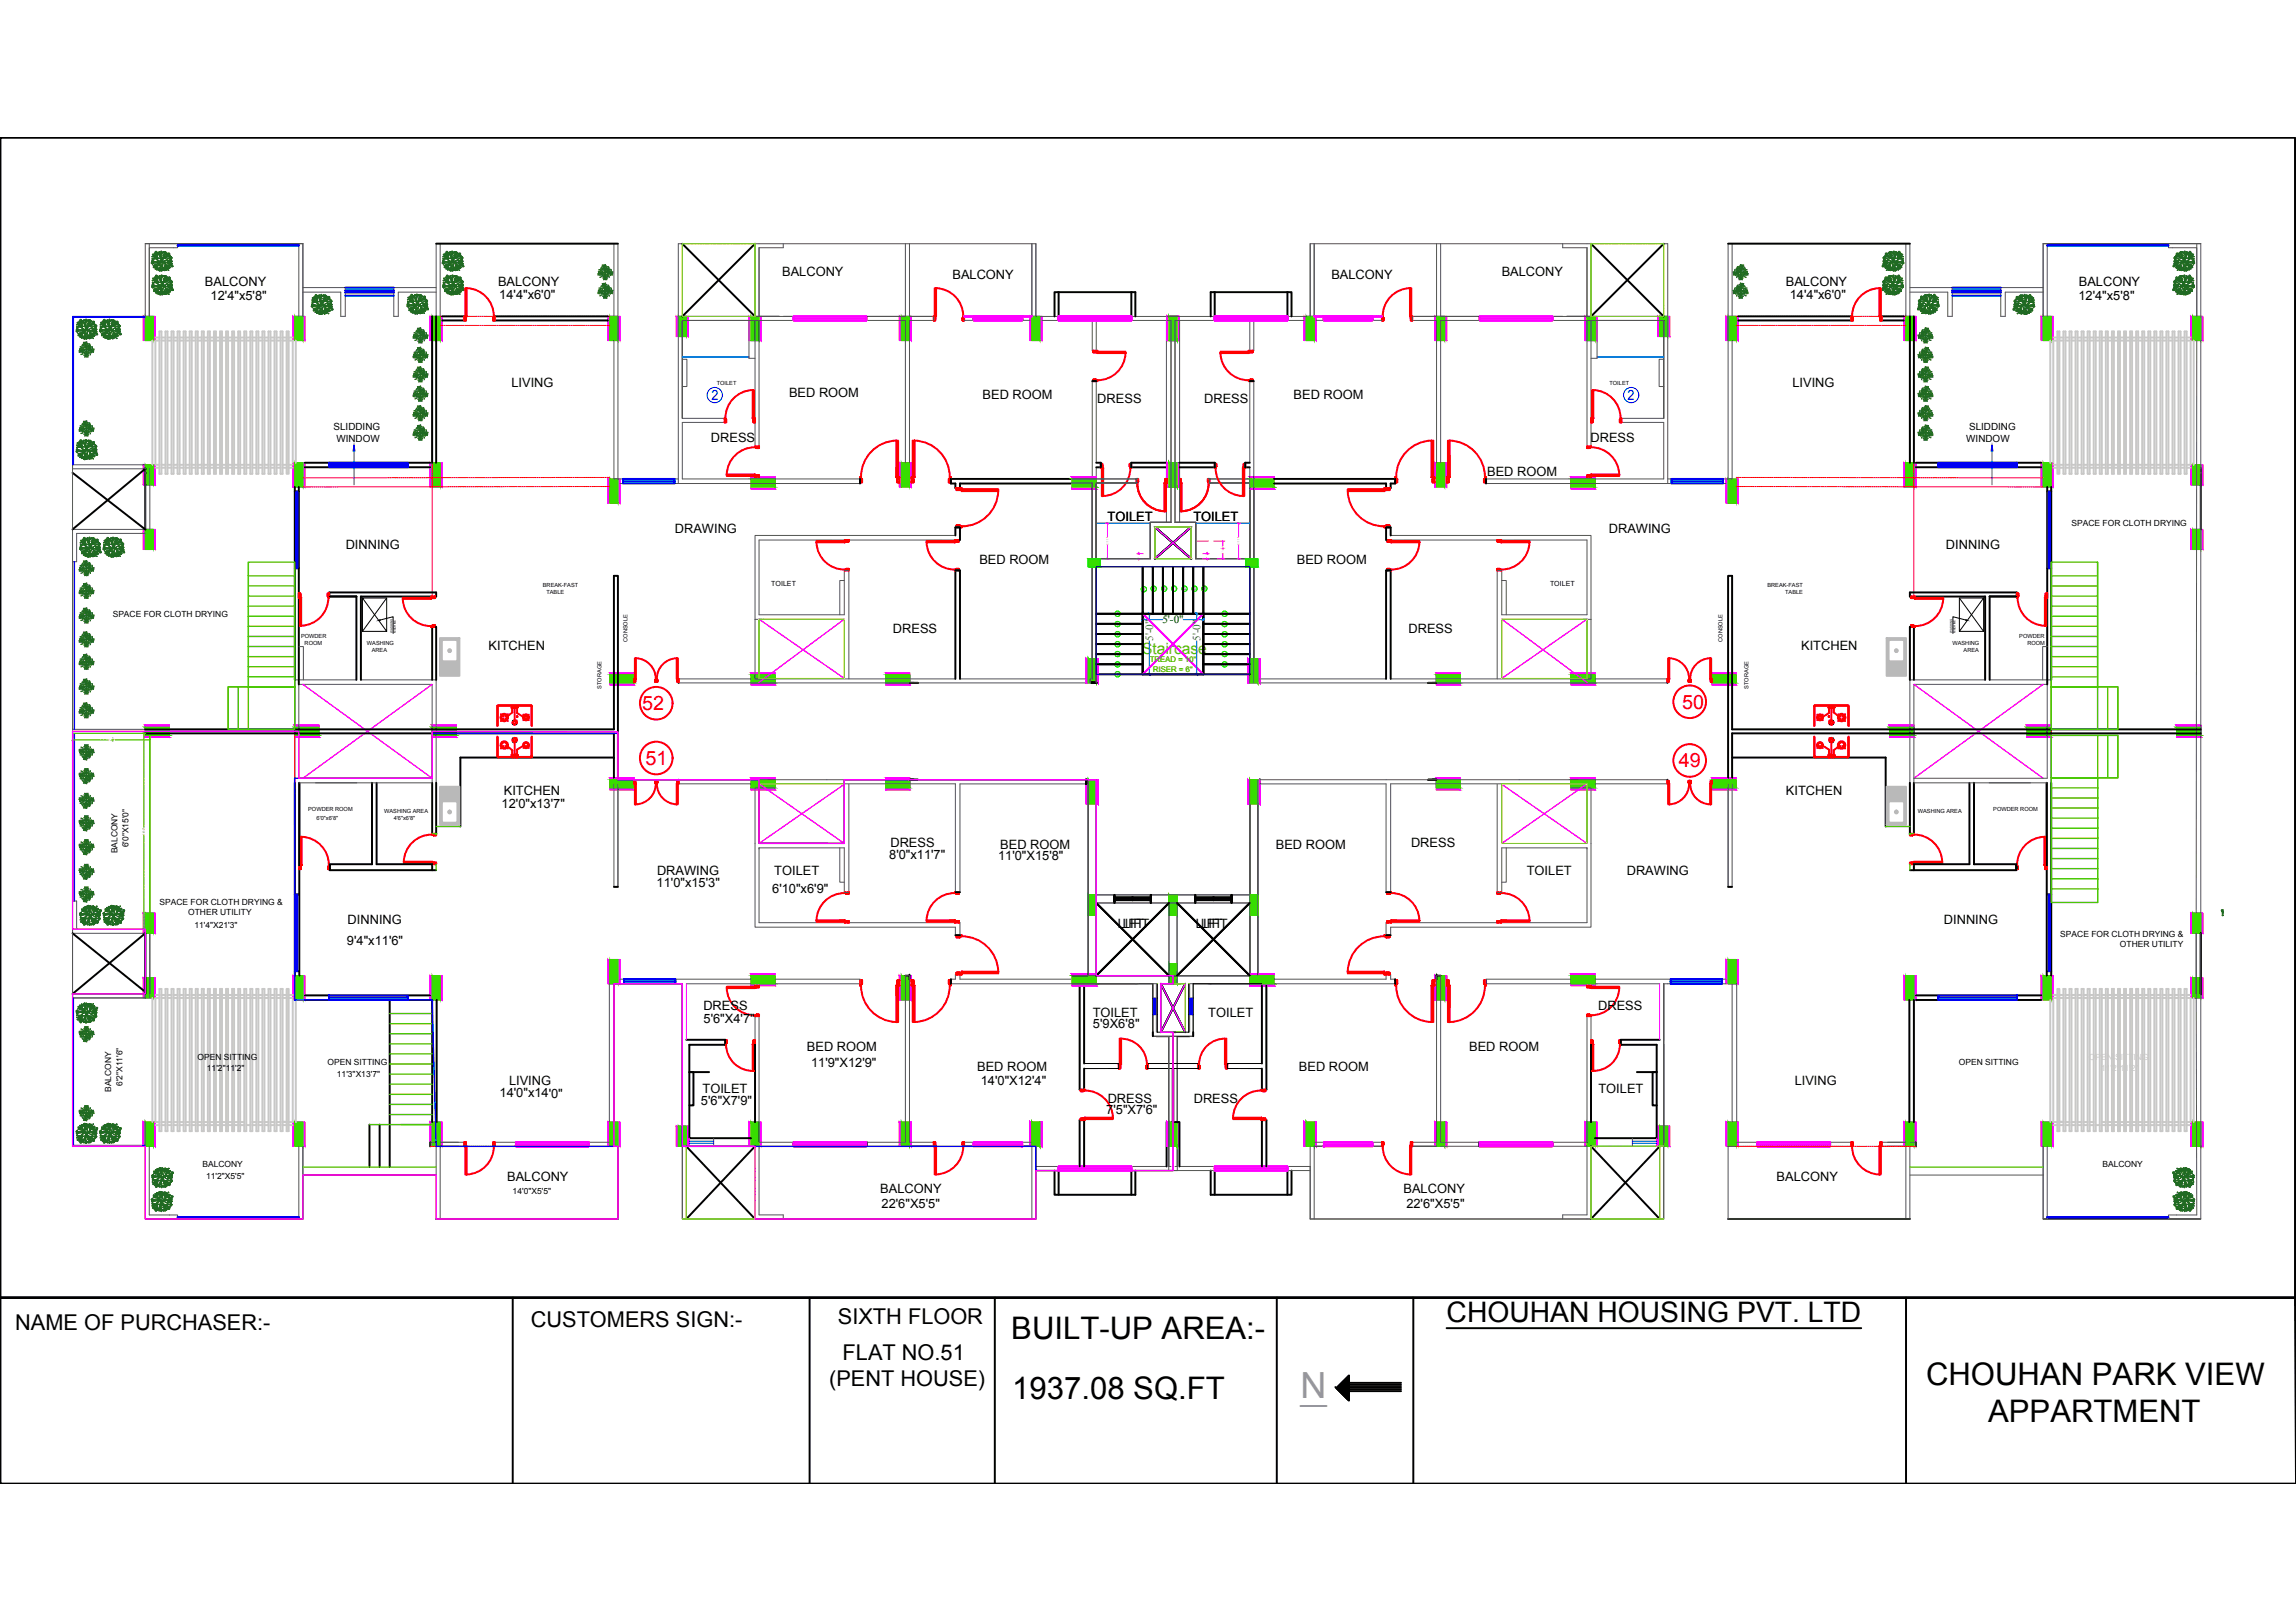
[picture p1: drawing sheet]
<svg xmlns="http://www.w3.org/2000/svg" width="297mm" height="210mm" viewBox="0 0 297 210" stroke-linecap="round" stroke-linejoin="round" font-family="sans-serif">
<defs><g id="words">
<text font-size="4.7" fill="#989898" x="168.2" y="181">N</text>
<g font-size="4">
<text x="130.8" y="173.2">BUILT-UP AREA:-</text>
<text x="249.2" y="179.2">CHOUHAN PARK VIEW</text>
<text x="131" y="181.1">1937.08 SQ.FT</text>
<text x="257.2" y="184">APPARTMENT</text>
</g>
<text font-size="3.7" x="187.2" y="171.1">CHOUHAN HOUSING PVT. LTD</text>
<g font-size="2.8">
<text x="2" y="172.1">NAME OF PURCHASER:-</text>
<text x="68.7" y="171.8">CUSTOMERS SIGN:-</text>
<text x="108.4" y="171.3">SIXTH FLOOR</text>
<text x="107.3" y="179.4">(PENT HOUSE)</text>
<text x="109" y="176">FLAT NO.51</text>
</g>
<g font-size="2.6" fill="#f00">
<text x="83.1" y="91.9">52</text>
<text x="217.6" y="91.7">50</text>
<text x="83.5" y="98.9">51</text>
<text x="217.2" y="99.3">49</text>
</g>
<text font-size="2" fill="#5cb800" x="147.8" y="84.7">Staircase</text>
<g font-size="1.8" fill="#00f">
<text x="92.1" y="51.8">2</text>
<text x="210.6" y="51.8">2</text>
</g>
<g font-size="1.7">
<text x="101.2" y="35.7">BALCONY</text>
<text x="194.3" y="35.7">BALCONY</text>
<text x="26.5" y="37">BALCONY</text>
<text x="27.2" y="38.8">12'4&quot;x5'8&quot;</text>
<text x="64.4" y="37">BALCONY</text>
<text x="64.6" y="38.7">14'4&quot;x6'0&quot;</text>
<text x="123.2" y="36.1">BALCONY</text>
<text x="172.2" y="36.1">BALCONY</text>
<text x="231" y="37">BALCONY</text>
<text x="231.5" y="38.7">14'4&quot;x6'0&quot;</text>
<text x="268.9" y="38.8">12'4&quot;x5'8&quot;</text>
<text x="268.9" y="37">BALCONY</text>
<text x="66.2" y="50.1">LIVING</text>
<text x="102.1" y="51.3">BED ROOM</text>
<text x="127.1" y="51.6">BED ROOM</text>
<text x="142" y="52.1">DRESS</text>
<text x="155.8" y="52.1">DRESS</text>
<text x="167.4" y="51.6">BED ROOM</text>
<text x="231.9" y="50.1">LIVING</text>
<text x="92" y="57.2">DRESS</text>
<text x="205.8" y="57.2">DRESS</text>
<text x="192.4" y="61.5">BED ROOM</text>
<text x="44.7" y="71.1">DINNING</text>
<text x="87.3" y="68.9">DRAWING</text>
<text x="143.3" y="67.5">TOILET</text>
<text x="154.4" y="67.5">TOILET</text>
<text x="208.1" y="68.9">DRAWING</text>
<text x="251.8" y="71.1">DINNING</text>
<text x="126.7" y="72.9">BED ROOM</text>
<text x="167.8" y="72.9">BED ROOM</text>
<text x="115.5" y="81.9">DRESS</text>
<text x="182.2" y="81.9">DRESS</text>
<text x="63.2" y="84.1">KITCHEN</text>
<text x="233" y="84.1">KITCHEN</text>
<text x="64.9" y="104.6">12'0&quot;x13'7&quot;</text>
<text x="65.2" y="102.8">KITCHEN</text>
<text x="231.1" y="102.8">KITCHEN</text>
<text x="85" y="113.2">DRAWING</text>
<text x="100.2" y="113.2">TOILET</text>
<text x="115" y="111.1">8'0&quot;x11'7&quot;</text>
<text x="115.2" y="109.6">DRESS</text>
<text x="129.1" y="111.3">11'0&quot;X15'8&quot;</text>
<text x="129.4" y="109.8">BED ROOM</text>
<text x="165.1" y="109.8">BED ROOM</text>
<text x="182.5" y="109.6">DRESS</text>
<text x="197.5" y="113.2">TOILET</text>
<text x="210.5" y="113.2">DRAWING</text>
<text x="45" y="119.5">DINNING</text>
<text x="84.9" y="114.7">11'0&quot;x15'3&quot;</text>
<text x="99.9" y="115.6">6'10&quot;x6'9&quot;</text>
<text x="251.5" y="119.5">DINNING</text>
<text x="44.9" y="122.2">9'4&quot;x11'6&quot;</text>
<text x="144.6" y="120.1">LIFT</text>
<text x="145.3" y="120.1">LIFT</text>
<text x="154.7" y="120.1">LIFT</text>
<text x="155.4" y="120.1">LIFT</text>
<text x="91" y="130.7">DRESS</text>
<text x="141.4" y="131.6">TOILET</text>
<text x="156.3" y="131.6">TOILET</text>
<text x="206.8" y="130.7">DRESS</text>
<text x="91" y="132.4">5'6&quot;X4'7&quot;</text>
<text x="104.4" y="136.1">BED ROOM</text>
<text x="141.4" y="133">5'9X6'8&quot;</text>
<text x="190.1" y="136.1">BED ROOM</text>
<text x="64.6" y="142">14'0&quot;x14'0&quot;</text>
<text x="65.9" y="140.4">LIVING</text>
<text x="90.7" y="143">5'6&quot;X7'9&quot;</text>
<text x="90.9" y="141.4">TOILET</text>
<text x="104.9" y="138.1">11'9&quot;X12'9&quot;</text>
<text x="126.4" y="138.5">BED ROOM</text>
<text x="126.9" y="140.5">14'0&quot;X12'4&quot;</text>
<text x="143.3" y="142.7">DRESS</text>
<text x="154.4" y="142.7">DRESS</text>
<text x="168" y="138.5">BED ROOM</text>
<text x="206.8" y="141.4">TOILET</text>
<text x="232.2" y="140.4">LIVING</text>
<text x="143.1" y="144.2">7'5&quot;X7'6&quot;</text>
<text x="65.6" y="152.9">BALCONY</text>
<text x="113.9" y="154.4">BALCONY</text>
<text x="181.6" y="154.4">BALCONY</text>
<text x="229.8" y="152.9">BALCONY</text>
<text x="114.1" y="156.3">22'6&quot;X5'5&quot;</text>
<text x="181.9" y="156.3">22'6&quot;X5'5&quot;</text>
</g>
<g font-size="1.4" fill="#009570">
<text x="149.2" y="83" transform="rotate(-90 149.2 83)">5'-0&quot;</text>
<text x="150.4" y="80.7">5'-0&quot;</text>
<text x="155.3" y="83" transform="rotate(-90 155.3 83)">5'-0&quot;</text>
</g>
<g font-size="1.3">
<text x="43.2" y="55.7">SLIDDING</text>
<text x="43.5" y="57.2">WINDOW</text>
<text x="254.4" y="57.2">WINDOW</text>
<text x="254.8" y="55.7">SLIDDING</text>
</g>
<g font-size="1.1">
<text x="268" y="68.1">SPACE FOR CLOTH DRYING</text>
<text x="14.6" y="79.8">SPACE FOR CLOTH DRYING</text>
<text x="15.2" y="110.4" transform="rotate(-90 15.2 110.4)">BALCONY</text>
<text x="16.6" y="109.7" transform="rotate(-90 16.6 109.7)">6'0&quot;X15'0&quot;</text>
<text x="20.6" y="117.1">SPACE FOR CLOTH DRYING &amp;</text>
<text x="24.4" y="118.4">OTHER UTILITY</text>
<text x="25.1" y="120">11'4&quot;X21'3&quot;</text>
<text x="266.5" y="121.2">SPACE FOR CLOTH DRYING &amp;</text>
<text x="274.3" y="122.5">OTHER UTILITY</text>
<text x="25.6" y="137.2">OPEN SITTING</text>
<text x="42.4" y="137.9">OPEN SITTING</text>
<text x="253.4" y="137.9">OPEN SITTING</text>
<text x="14.4" y="141.3" transform="rotate(-90 14.4 141.3)">BALCONY</text>
<text x="15.8" y="140.5" transform="rotate(-90 15.8 140.5)">6'2&quot;X11'6&quot;</text>
<text x="26.8" y="138.6">11'2&quot;11'2&quot;</text>
<text x="43.6" y="139.3">11'3&quot;X13'7&quot;</text>
<text x="26.2" y="151.1">BALCONY</text>
<text x="26.7" y="152.5">11'2&quot;X5'5&quot;</text>
<text x="66.3" y="154.5">14'0&quot;X5'5&quot;</text>
<text x="272" y="151.1">BALCONY</text>
</g>
<g font-size="1.1" fill="#c8c8c7">
<text x="270.2" y="137.2">OPEN SITTING</text>
<text x="271.8" y="138.6">11'2&quot;11'2&quot;</text>
</g>
<g font-size="1" fill="#5cb800">
<text x="148.7" y="85.7">TREAD = 10&quot;</text>
<text x="149.2" y="86.9">RISER = 6&quot;</text>
</g>
<g font-size=".9">
<text x="99.8" y="75.8">TOILET</text>
<text x="200.5" y="75.8">TOILET</text>
</g>
<g font-size=".7">
<text x="92.7" y="49.8">TOILET</text>
<text x="208.2" y="49.8">TOILET</text>
<text x="70.2" y="76">BREAK-FAST</text>
<text x="70.7" y="76.9">TABLE</text>
<text x="228.7" y="76">BREAK-FAST</text>
<text x="230.9" y="76.9">TABLE</text>
<text x="38.9" y="82.6">POWDER</text>
<text x="39.4" y="83.5">ROOM</text>
<text x="47.5" y="83.4">WASHING</text>
<text x="81.2" y="83.1" transform="rotate(-90 81.2 83.1)">CONSOLE</text>
<text x="222.8" y="83.1" transform="rotate(-90 222.8 83.1)">CONSOLE</text>
<text x="252.6" y="83.4">WASHING</text>
<text x="261.2" y="82.6">POWDER</text>
<text x="262.3" y="83.5">ROOM</text>
<text x="48.1" y="84.3">AREA</text>
<text x="77.8" y="89.1" transform="rotate(-90 77.8 89.1)">STORAGE</text>
<text x="226.2" y="89.1" transform="rotate(-90 226.2 89.1)">STORAGE</text>
<text x="254" y="84.3">AREA</text>
<text x="39.9" y="105">POWDER ROOM</text>
<text x="41" y="106.1">6'0&quot;x6'8&quot;</text>
<text x="49.7" y="105.2">WASHING AREA</text>
<text x="50.9" y="106.1">4'6&quot;x6'8&quot;</text>
<text x="248.1" y="105.2">WASHING AREA</text>
<text x="257.9" y="105">POWDER ROOM</text>
</g>
<g font-size=".6" fill="#009570">
<text x="147.8" y="76.4">8</text>
<text x="149.1" y="76.4">9</text>
<text x="150.3" y="76.4">10</text>
<text x="151.6" y="76.4">11</text>
<text x="152.9" y="76.4">12</text>
<text x="154.2" y="76.4">13</text>
<text x="155.5" y="76.4">14</text>
<text x="144.4" y="82.3">5</text>
<text x="144.4" y="79.6">7</text>
<text x="144.4" y="83.6">4</text>
<text x="144.4" y="81">6</text>
<text x="158.1" y="83.6">18</text>
<text x="158.1" y="82.3">17</text>
<text x="158.1" y="81">16</text>
<text x="158.1" y="79.6">15</text>
<text x="144.4" y="84.8">3</text>
<text x="144.4" y="86.2">2</text>
<text x="144.4" y="87.5">1</text>
<text x="158.1" y="84.8">19</text>
<text x="158.1" y="86.2">20</text>
</g>
<g font-size=".4" fill="#f0f">
<text x="143.4" y="70.5" transform="rotate(-90 143.4 70.5)">2'-11&quot;</text>
<text x="147.5" y="71.8" transform="rotate(-90 147.5 71.8)">5&quot;</text>
<text x="156.3" y="71.8" transform="rotate(-90 156.3 71.8)">5&quot;</text>
<text x="158.2" y="71" transform="rotate(-90 158.2 71)">1</text>
<text x="158.3" y="71.6" transform="rotate(-90 158.3 71.6)">1'-5 &quot;</text>
<text x="158.5" y="71" transform="rotate(-90 158.5 71)">2</text>
<text x="160.4" y="70.5" transform="rotate(-90 160.4 70.5)">2'-11&quot;</text>
</g>
<g font-size=".4">
<text x="50.8" y="81.9" transform="rotate(-90 50.8 81.9)">WASHING</text>
<text x="51.2" y="81.9" transform="rotate(-90 51.2 81.9)">MACHINE</text>
<text x="252.6" y="81.9" transform="rotate(-90 252.6 81.9)">WASHING</text>
<text x="253" y="81.9" transform="rotate(-90 253 81.9)">MACHINE</text>
</g>
<g font-size=".4" fill="#5cb800">
<text x="13.9" y="95.9">6'-4 &quot;</text>
<text x="14.5" y="95.7">1</text>
<text x="14.5" y="96">2</text>
<text x="18.7" y="108.1" transform="rotate(-90 18.7 108.1)">16'-2&quot;</text>
</g>
</g></defs>
<!-- layer: column 1 -->
<g fill="#f0f" stroke="#f0f" stroke-width=".13">
<path d="M78.9 100.6l3.1 1.6v-1.6zM78.9 100.6l3.1 1.6h-3.1z"/>
<path d="M18.5 68.5l1.6 2.6v-2.6zM18.5 68.5l1.6 2.6h-1.6z"/>
<path d="M18.5 40.9l1.6 3.2v-3.2zM18.5 40.9l1.6 3.2h-1.6z"/>
<path d="M37.9 40.9l1.5 3.2v-3.2zM37.9 40.9l1.5 3.2h-1.5z"/>
<path d="M55.6 40.9l1.6 3.2v-3.2zM55.6 40.9l1.6 3.2h-1.6z"/>
<path d="M96.9 41l1.6 3.1v-3.1zM96.9 41l1.6 3.1h-1.6z"/>
<path d="M116.3 40.9l1.6 3.2v-3.2zM116.3 40.9l1.6 3.2h-1.6z"/>
<path d="M78.6 40.9l1.6 3.2v-3.2zM78.6 40.9l1.6 3.2h-1.6z"/>
<path d="M18.5 60.1l1.6 2.7v-2.7zM18.5 60.1l1.6 2.7h-1.6z"/>
<path d="M133.2 40.9l1.6 3.2v-3.2zM133.2 40.9l1.6 3.2h-1.6z"/>
<path d="M151 40.9l1.5 3.2v-3.2zM151 40.9l1.5 3.2h-1.5z"/>
<path d="M151 59.9l1.5 3.1v-3.1zM151 59.9l1.5 3.1h-1.5z"/>
<path d="M138.7 61.7l3.1 1.6v-1.6zM138.7 61.7l3.1 1.6h-3.1z"/>
<path d="M78.9 87.1l3.1 1.5v-1.5zM78.9 87.1l3.1 1.5h-3.1z"/>
<path d="M37.9 59.9l1.5 3.1v-3.1zM37.9 59.9l1.5 3.1h-1.5z"/>
<path d="M55.6 59.9l1.6 3.1v-3.1zM55.6 59.9l1.6 3.1h-1.6z"/>
<path d="M18.8 93.9l3.1 1.5v-1.5zM18.8 93.9l3.1 1.5h-3.1z"/>
<path d="M38.1 93.9l3.2 1.5v-1.5zM38.1 93.9l3.2 1.5h-3.2z"/>
<path d="M97.2 61.7l3.1 1.6v-1.6zM97.2 61.7l3.1 1.6h-3.1z"/>
<path d="M78.6 62l1.6 3.1v-3.1zM78.6 62l1.6 3.1h-1.6z"/>
<path d="M55.9 93.9l3.1 1.5v-1.5zM55.9 93.9l3.1 1.5h-3.1z"/>
<path d="M116.3 59.9l1.6 3.1v-3.1zM116.3 59.9l1.6 3.1h-1.6z"/>
<path d="M114.6 87.1l3.1 1.5v-1.5zM114.6 87.1l3.1 1.5h-3.1z"/>
<path d="M97.2 87.1l3.1 1.5v-1.5zM97.2 87.1l3.1 1.5h-3.1z"/>
<path d="M140.5 85.2l1.6 3.2v-3.2zM140.5 85.2l1.6 3.2h-1.6z"/>
<path d="M87.5 40.9l1.6 2.7v-2.7zM87.5 40.9l1.6 2.7h-1.6z"/>
<path d="M151 145.2l1.5 3.2v-3.2zM151 145.2l1.5 3.2h-1.5z"/>
<path d="M18.8 93.9l3.1 1.5v-1.5zM18.8 93.9l3.1 1.5h-3.1z"/>
<path d="M38.1 93.9l3.2 1.5v-1.5zM38.1 93.9l3.2 1.5h-3.2z"/>
<path d="M55.9 93.9l3.1 1.5v-1.5zM55.9 93.9l3.1 1.5h-3.1z"/>
<path d="M151 40.9l1.5 3.2v-3.2zM151 40.9l1.5 3.2h-1.5z"/>
<path d="M151 59.9l1.5 3.1v-3.1zM151 59.9l1.5 3.1h-1.5z"/>
<path d="M161.7 61.7l3.1 1.6v-1.6zM161.7 61.7l3.1 1.6h-3.1z"/>
<path d="M161.4 85.2l1.6 3.2v-3.2zM161.4 85.2l1.6 3.2h-1.6z"/>
<path d="M18.5 145.2l1.6 3.2v-3.2zM18.5 145.2l1.6 3.2h-1.6z"/>
<path d="M133.2 145.2l1.6 3.2v-3.2zM133.2 145.2l1.6 3.2h-1.6z"/>
<path d="M151 145.2l1.5 3.2v-3.2zM151 145.2l1.5 3.2h-1.5z"/>
<path d="M138.7 126l3.1 1.6v-1.6zM138.7 126l3.1 1.6h-3.1z"/>
<path d="M18.8 93.9l3.1 1.5v-1.5zM18.8 93.9l3.1 1.5h-3.1z"/>
<path d="M38.1 93.9l3.2 1.5v-1.5zM38.1 93.9l3.2 1.5h-3.2z"/>
<path d="M55.9 93.9l3.1 1.5v-1.5zM55.9 93.9l3.1 1.5h-3.1z"/>
<path d="M140.5 100.9l1.6 3.1v-3.1zM140.5 100.9l1.6 3.1h-1.6z"/>
<path d="M18.8 93.9l3.1 1.5v-1.5zM18.8 93.9l3.1 1.5h-3.1z"/>
<path d="M38.1 93.9l3.2 1.5v-1.5zM38.1 93.9l3.2 1.5h-3.2z"/>
<path d="M55.9 93.9l3.1 1.5v-1.5zM55.9 93.9l3.1 1.5h-3.1z"/>
<path d="M151 145.2l1.5 3.2v-3.2zM151 145.2l1.5 3.2h-1.5z"/>
<path d="M161.7 126l3.1 1.6v-1.6zM161.7 126l3.1 1.6h-3.1z"/>
<path d="M161.4 100.9l1.6 3.1v-3.1zM161.4 100.9l1.6 3.1h-1.6z"/>
<path d="M18.5 145.2l1.6 3.2v-3.2zM18.5 145.2l1.6 3.2h-1.6z"/>
<path d="M37.9 145.2l1.5 3.2v-3.2zM37.9 145.2l1.5 3.2h-1.5z"/>
<path d="M55.6 145.2l1.6 3.2v-3.2zM55.6 145.2l1.6 3.2h-1.6z"/>
<path d="M96.9 145.2l1.6 3.1v-3.1zM96.9 145.2l1.6 3.1h-1.6z"/>
<path d="M78.6 145.2l1.6 3.2v-3.2zM78.6 145.2l1.6 3.2h-1.6z"/>
<path d="M37.9 126.3l1.5 3.1v-3.1zM37.9 126.3l1.5 3.1h-1.5z"/>
<path d="M55.6 126.3l1.6 3.1v-3.1zM55.6 126.3l1.6 3.1h-1.6z"/>
<path d="M97.2 126l3.1 1.6v-1.6zM97.2 126l3.1 1.6h-3.1z"/>
<path d="M78.6 124.2l1.6 3.1v-3.1zM78.6 124.2l1.6 3.1h-1.6z"/>
<path d="M114.6 100.6l3.1 1.6v-1.6zM114.6 100.6l3.1 1.6h-3.1z"/>
<path d="M97.2 100.6l3.1 1.6v-1.6zM97.2 100.6l3.1 1.6h-3.1z"/>
<path d="M87.5 145.7l1.6 2.7v-2.7zM87.5 145.7l1.6 2.7h-1.6z"/>
<path d="M116.3 145.2l1.6 3.2v-3.2zM116.3 145.2l1.6 3.2h-1.6z"/>
<path d="M133.2 145.2l1.6 3.2v-3.2zM133.2 145.2l1.6 3.2h-1.6z"/>
<path d="M151 145.2l1.5 3.2v-3.2zM151 145.2l1.5 3.2h-1.5z"/>
<path d="M151 145.2l1.5 3.2v-3.2zM151 145.2l1.5 3.2h-1.5z"/>
<path d="M161.7 61.7l3.1 1.6v-1.6zM161.7 61.7l3.1 1.6h-3.1z"/>
<path d="M116.3 126.3l1.6 3.1v-3.1zM116.3 126.3l1.6 3.1h-1.6z"/>
<path d="M18.5 118.2l1.6 2.6v-2.6zM18.5 118.2l1.6 2.6h-1.6z"/>
<path d="M18.5 126.5l1.6 2.6v-2.6zM18.5 126.5l1.6 2.6h-1.6z"/>
<path d="M151 59.9l1.5 3.1v-3.1zM151 59.9l1.5 3.1h-1.5z"/>
<path d="M138.7 61.7l3.1 1.6v-1.6zM138.7 61.7l3.1 1.6h-3.1z"/>
<path d="M151 59.9l1.5 3.1v-3.1zM151 59.9l1.5 3.1h-1.5z"/>
<path d="M161.7 61.7l3.1 1.6v-1.6zM161.7 61.7l3.1 1.6h-3.1z"/>
<path d="M161.7 61.7l3.1 1.6v-1.6zM161.7 61.7l3.1 1.6h-3.1z"/>
<path d="M151 145.2l1.5 3.2v-3.2zM151 145.2l1.5 3.2h-1.5z"/>
<path d="M151 145.2l1.5 3.2v-3.2zM151 145.2l1.5 3.2h-1.5z"/>
<path d="M151 145.2l1.5 3.2v-3.2zM151 145.2l1.5 3.2h-1.5z"/>
<path d="M151 145.2l1.5 3.2v-3.2zM151 145.2l1.5 3.2h-1.5z"/>
<path d="M151 145.2l1.5 3.2v-3.2zM151 145.2l1.5 3.2h-1.5z"/>
<path d="M133.2 145.2l1.6 3.2v-3.2zM133.2 145.2l1.6 3.2h-1.6z"/>
<path d="M133.2 145.2l1.6 3.2v-3.2zM133.2 145.2l1.6 3.2h-1.6z"/>
<path d="M116.3 145.2l1.6 3.2v-3.2zM116.3 145.2l1.6 3.2h-1.6z"/>
<path d="M116.3 126.3l1.6 3.1v-3.1zM116.3 126.3l1.6 3.1h-1.6z"/>
<path d="M138.7 126l3.1 1.6v-1.6zM138.7 126l3.1 1.6h-3.1z"/>
<path d="M161.7 126l3.1 1.6v-1.6zM161.7 126l3.1 1.6h-3.1z"/>
<path d="M140.5 85.2l1.6 3.2v-3.2zM140.5 85.2l1.6 3.2h-1.6z"/>
<path d="M161.4 85.2l1.6 3.2v-3.2zM161.4 85.2l1.6 3.2h-1.6z"/>
<path d="M140.5 100.9l1.6 3.1v-3.1zM140.5 100.9l1.6 3.1h-1.6z"/>
<path d="M161.4 100.9l1.6 3.1v-3.1zM161.4 100.9l1.6 3.1h-1.6z"/>
<path d="M221.5 100.6l3.1 1.6v-1.6zM221.5 100.6l3.1 1.6h-3.1z"/>
<path d="M283.4 68.5l1.6 2.6v-2.6zM283.4 68.5l1.6 2.6h-1.6z"/>
<path d="M283.4 40.9l1.6 3.2v-3.2zM283.4 40.9l1.6 3.2h-1.6z"/>
<path d="M264.1 40.9l1.5 3.2v-3.2zM264.1 40.9l1.5 3.2h-1.5z"/>
<path d="M246.3 40.9l1.6 3.2v-3.2zM246.3 40.9l1.6 3.2h-1.6z"/>
<path d="M205 41l1.6 3.1v-3.1zM205 41l1.6 3.1h-1.6z"/>
<path d="M185.6 40.9l1.6 3.2v-3.2zM185.6 40.9l1.6 3.2h-1.6z"/>
<path d="M223.3 40.9l1.6 3.2v-3.2zM223.3 40.9l1.6 3.2h-1.6z"/>
<path d="M283.4 60.1l1.6 2.7v-2.7zM283.4 60.1l1.6 2.7h-1.6z"/>
<path d="M168.7 40.9l1.6 3.2v-3.2zM168.7 40.9l1.6 3.2h-1.6z"/>
<path d="M151 40.9l1.5 3.2v-3.2zM151 40.9l1.5 3.2h-1.5z"/>
<path d="M151 59.9l1.5 3.1v-3.1zM151 59.9l1.5 3.1h-1.5z"/>
<path d="M161.7 61.7l3.1 1.6v-1.6zM161.7 61.7l3.1 1.6h-3.1z"/>
<path d="M221.5 87.1l3.1 1.5v-1.5zM221.5 87.1l3.1 1.5h-3.1z"/>
<path d="M264.1 59.9l1.5 3.1v-3.1zM264.1 59.9l1.5 3.1h-1.5z"/>
<path d="M246.3 59.9l1.6 3.1v-3.1zM246.3 59.9l1.6 3.1h-1.6z"/>
<path d="M281.6 93.9l3.1 1.5v-1.5zM281.6 93.9l3.1 1.5h-3.1z"/>
<path d="M262.2 93.9l3.2 1.5v-1.5zM262.2 93.9l3.2 1.5h-3.2z"/>
<path d="M203.2 61.7l3.2 1.6v-1.6zM203.2 61.7l3.2 1.6h-3.2z"/>
<path d="M223.3 62l1.6 3.1v-3.1zM223.3 62l1.6 3.1h-1.6z"/>
<path d="M244.5 93.9l3.1 1.5v-1.5zM244.5 93.9l3.1 1.5h-3.1z"/>
<path d="M185.6 59.9l1.6 3.1v-3.1zM185.6 59.9l1.6 3.1h-1.6z"/>
<path d="M185.8 87.1l3.1 1.5v-1.5zM185.8 87.1l3.1 1.5h-3.1z"/>
<path d="M203.2 87.1l3.2 1.5v-1.5zM203.2 87.1l3.2 1.5h-3.2z"/>
<path d="M161.4 85.2l1.6 3.2v-3.2zM161.4 85.2l1.6 3.2h-1.6z"/>
<path d="M214.5 40.9l1.5 2.7v-2.7zM214.5 40.9l1.5 2.7h-1.5z"/>
<path d="M151 145.2l1.5 3.2v-3.2zM151 145.2l1.5 3.2h-1.5z"/>
<path d="M281.6 93.9l3.1 1.5v-1.5zM281.6 93.9l3.1 1.5h-3.1z"/>
<path d="M262.2 93.9l3.2 1.5v-1.5zM262.2 93.9l3.2 1.5h-3.2z"/>
<path d="M244.5 93.9l3.1 1.5v-1.5zM244.5 93.9l3.1 1.5h-3.1z"/>
<path d="M151 40.9l1.5 3.2v-3.2zM151 40.9l1.5 3.2h-1.5z"/>
<path d="M151 59.9l1.5 3.1v-3.1zM151 59.9l1.5 3.1h-1.5z"/>
<path d="M138.7 61.7l3.1 1.6v-1.6zM138.7 61.7l3.1 1.6h-3.1z"/>
<path d="M140.5 85.2l1.6 3.2v-3.2zM140.5 85.2l1.6 3.2h-1.6z"/>
<path d="M283.4 145.2l1.6 3.2v-3.2zM283.4 145.2l1.6 3.2h-1.6z"/>
<path d="M168.7 145.2l1.6 3.2v-3.2zM168.7 145.2l1.6 3.2h-1.6z"/>
<path d="M151 145.2l1.5 3.2v-3.2zM151 145.2l1.5 3.2h-1.5z"/>
<path d="M161.7 126l3.1 1.6v-1.6zM161.7 126l3.1 1.6h-3.1z"/>
<path d="M281.6 93.9l3.1 1.5v-1.5zM281.6 93.9l3.1 1.5h-3.1z"/>
<path d="M262.2 93.9l3.2 1.5v-1.5zM262.2 93.9l3.2 1.5h-3.2z"/>
<path d="M244.5 93.9l3.1 1.5v-1.5zM244.5 93.9l3.1 1.5h-3.1z"/>
<path d="M161.4 100.9l1.6 3.1v-3.1zM161.4 100.9l1.6 3.1h-1.6z"/>
<path d="M281.6 93.9l3.1 1.5v-1.5zM281.6 93.9l3.1 1.5h-3.1z"/>
<path d="M262.2 93.9l3.2 1.5v-1.5zM262.2 93.9l3.2 1.5h-3.2z"/>
<path d="M244.5 93.9l3.1 1.5v-1.5zM244.5 93.9l3.1 1.5h-3.1z"/>
<path d="M151 145.2l1.5 3.2v-3.2zM151 145.2l1.5 3.2h-1.5z"/>
<path d="M138.7 126l3.1 1.6v-1.6zM138.7 126l3.1 1.6h-3.1z"/>
<path d="M140.5 100.9l1.6 3.1v-3.1zM140.5 100.9l1.6 3.1h-1.6z"/>
<path d="M283.4 145.2l1.6 3.2v-3.2zM283.4 145.2l1.6 3.2h-1.6z"/>
<path d="M264.1 145.2l1.5 3.2v-3.2zM264.1 145.2l1.5 3.2h-1.5z"/>
<path d="M246.3 145.2l1.6 3.2v-3.2zM246.3 145.2l1.6 3.2h-1.6z"/>
<path d="M205 145.2l1.6 3.1v-3.1zM205 145.2l1.6 3.1h-1.6z"/>
<path d="M223.3 145.2l1.6 3.2v-3.2zM223.3 145.2l1.6 3.2h-1.6z"/>
<path d="M264.1 126.3l1.5 3.1v-3.1zM264.1 126.3l1.5 3.1h-1.5z"/>
<path d="M246.3 126.3l1.6 3.1v-3.1zM246.3 126.3l1.6 3.1h-1.6z"/>
<path d="M203.2 126l3.2 1.6v-1.6zM203.2 126l3.2 1.6h-3.2z"/>
<path d="M223.3 124.2l1.6 3.1v-3.1zM223.3 124.2l1.6 3.1h-1.6z"/>
<path d="M185.8 100.6l3.1 1.6v-1.6zM185.8 100.6l3.1 1.6h-3.1z"/>
<path d="M203.2 100.6l3.2 1.6v-1.6zM203.2 100.6l3.2 1.6h-3.2z"/>
<path d="M214.5 145.7l1.5 2.7v-2.7zM214.5 145.7l1.5 2.7h-1.5z"/>
<path d="M185.6 145.2l1.6 3.2v-3.2zM185.6 145.2l1.6 3.2h-1.6z"/>
<path d="M168.7 145.2l1.6 3.2v-3.2zM168.7 145.2l1.6 3.2h-1.6z"/>
<path d="M151 145.2l1.5 3.2v-3.2zM151 145.2l1.5 3.2h-1.5z"/>
<path d="M151 145.2l1.5 3.2v-3.2zM151 145.2l1.5 3.2h-1.5z"/>
<path d="M138.7 61.7l3.1 1.6v-1.6zM138.7 61.7l3.1 1.6h-3.1z"/>
<path d="M185.6 126.3l1.6 3.1v-3.1zM185.6 126.3l1.6 3.1h-1.6z"/>
<path d="M283.4 118.2l1.6 2.6v-2.6zM283.4 118.2l1.6 2.6h-1.6z"/>
<path d="M283.4 126.5l1.6 2.6v-2.6zM283.4 126.5l1.6 2.6h-1.6z"/>
<path d="M151 59.9l1.5 3.1v-3.1zM151 59.9l1.5 3.1h-1.5z"/>
<path d="M161.7 61.7l3.1 1.6v-1.6zM161.7 61.7l3.1 1.6h-3.1z"/>
<path d="M151 59.9l1.5 3.1v-3.1zM151 59.9l1.5 3.1h-1.5z"/>
<path d="M138.7 61.7l3.1 1.6v-1.6zM138.7 61.7l3.1 1.6h-3.1z"/>
<path d="M138.7 61.7l3.1 1.6v-1.6zM138.7 61.7l3.1 1.6h-3.1z"/>
<path d="M151 145.2l1.5 3.2v-3.2zM151 145.2l1.5 3.2h-1.5z"/>
<path d="M151 145.2l1.5 3.2v-3.2zM151 145.2l1.5 3.2h-1.5z"/>
<path d="M151 145.2l1.5 3.2v-3.2zM151 145.2l1.5 3.2h-1.5z"/>
<path d="M151 145.2l1.5 3.2v-3.2zM151 145.2l1.5 3.2h-1.5z"/>
<path d="M151 145.2l1.5 3.2v-3.2zM151 145.2l1.5 3.2h-1.5z"/>
<path d="M168.7 145.2l1.6 3.2v-3.2zM168.7 145.2l1.6 3.2h-1.6z"/>
<path d="M168.7 145.2l1.6 3.2v-3.2zM168.7 145.2l1.6 3.2h-1.6z"/>
<path d="M185.6 145.2l1.6 3.2v-3.2zM185.6 145.2l1.6 3.2h-1.6z"/>
<path d="M185.6 126.3l1.6 3.1v-3.1zM185.6 126.3l1.6 3.1h-1.6z"/>
<path d="M161.7 126l3.1 1.6v-1.6zM161.7 126l3.1 1.6h-3.1z"/>
<path d="M138.7 126l3.1 1.6v-1.6zM138.7 126l3.1 1.6h-3.1z"/>
<path d="M161.4 85.2l1.6 3.2v-3.2zM161.4 85.2l1.6 3.2h-1.6z"/>
<path d="M140.5 85.2l1.6 3.2v-3.2zM140.5 85.2l1.6 3.2h-1.6z"/>
<path d="M161.4 100.9l1.6 3.1v-3.1zM161.4 100.9l1.6 3.1h-1.6z"/>
<path d="M140.5 100.9l1.6 3.1v-3.1zM140.5 100.9l1.6 3.1h-1.6z"/>
</g>
<g fill="none" stroke="#f0f" stroke-width=".13">
<path d="M18.5 40.9h1.6v3.2h-1.6zM37.9 40.9h1.5v3.2h-1.5zM37.9 59.9h1.5v3.1h-1.5zM55.6 40.9h1.6v3.2h-1.6zM55.6 59.9h1.6v3.1h-1.6zM78.6 40.9h1.6v3.2h-1.6zM78.9 40.9h1v2h-1zM87.5 40.9h1.6v2.7h-1.6zM87.8 40.9h1v2h-1zM96.9 41h1.6v3.1h-1.6zM116.3 40.9h1.6v3.2h-1.6zM116.3 59.9h1.6v3.1h-1.6z"/>
<path d="M133.2 40.9h1.6v3.2h-1.6zM133.5 40.9h1v2h-1zM151 40.9h1.5v3.2h-1.5zM151 59.9h1.5v3.1h-1.5zM168.7 40.9h1.6v3.2h-1.6zM169 40.9h1v2h-1zM185.6 40.9h1.6v3.2h-1.6zM185.6 59.9h1.6v3.1h-1.6zM205 41h1.6v3.1h-1.6zM214.5 40.9h1.5v2.7h-1.5zM214.7 40.9h1.1v2h-1.1zM223.3 40.9h1.6v3.2h-1.6z"/>
<path d="M223.6 40.9h1v2h-1zM246.3 40.9h1.6v3.2h-1.6zM246.3 59.9h1.6v3.1h-1.6zM264.1 40.9h1.5v3.2h-1.5zM264.1 59.9h1.5v3.1h-1.5zM283.4 40.9h1.6v3.2h-1.6zM18.5 68.5h1.6v2.6h-1.6zM18.5 60.1h1.6v2.7h-1.6zM18.8 68.5v2h1v-2h-1h1v2h-1zM18.8 60.1v2h1v-2h-1h1v2h-1zM78.6 62h1.6v3.1h-1.6zM78.9 62h1v1.9h-1z"/>
<path d="M97.2 62h1.9v1h-1.9zM97.2 61.7h3.1v1.6h-3.1zM116.6 61.1h1.1v1.9h-1.1zM138.7 61.7h3.1v1.6h-3.1zM161.7 61.7h3.1v1.6h-3.1zM185.9 61.1h1v1.9h-1zM203.2 61.7h3.2v1.6h-3.2zM204.4 62h2v1h-2zM223.3 62h1.6v3.1h-1.6zM223.6 62h1v1.9h-1zM283.4 68.5h1.6v2.6h-1.6zM283.4 60.1h1.6v2.7h-1.6z"/>
<path d="M283.7 68.5h1h-1v2h1v-2v2h-1zM283.7 60.1h1h-1v2h1v-2v2h-1zM18.8 94.1h2v1.1h-2zM18.8 93.9h3.1v1.5h-3.1zM38.1 93.9h3.2v1.5h-3.2zM55.9 94.1h2v1.1h-2zM55.9 93.9h3.1v1.5h-3.1zM78.9 87.1h3.1v1.5h-3.1zM97.2 87.1h3.1v1.5h-3.1zM114.6 87.1h3.1v1.5h-3.1zM115.7 87.3h2v1.1h-2zM140.5 85.2h1.6v3.2h-1.6z"/>
<path d="M140.8 86.4h1v2h-1zM161.4 85.2h1.6v3.2h-1.6zM161.7 86.4h1v2h-1zM185.8 87.1h3.1v1.5h-3.1zM185.9 87.3h1.9v1.1h-1.9zM203.2 87.1h3.2v1.5h-3.2zM221.5 87.1h3.1v1.5h-3.1zM244.5 93.9h3.1v1.5h-3.1zM245.6 94.1h2v1.1h-2zM262.2 93.9h3.2v1.5h-3.2zM281.6 93.9h3.1v1.5h-3.1zM282.8 94.1h1.9v1.1h-1.9z"/>
<path d="M18.5 118.2h1.6v2.6h-1.6zM18.8 118.8h1v2h-1h1v-2h-1v2zM78.9 100.6h3.1v1.6h-3.1zM97.2 100.6h3.1v1.6h-3.1zM114.6 100.6h3.1v1.6h-3.1zM115.7 100.9h2v1.1h-2zM140.5 100.9h1.6v3.1h-1.6zM140.8 100.9h1v2h-1zM161.4 100.9h1.6v3.1h-1.6zM161.7 100.9h1v2h-1zM185.8 100.6h3.1v1.6h-3.1zM185.9 100.9h1.9v1.1h-1.9z"/>
<path d="M203.2 100.6h3.2v1.6h-3.2zM221.5 100.6h3.1v1.6h-3.1zM283.4 118.2h1.6v2.6h-1.6zM283.7 118.8v2h1h-1v-2h1v2v-2zM18.5 126.5h1.6v2.6h-1.6zM18.8 127.2h1v1.9h-1h1v-1.9h-1v1.9zM37.9 126.3h1.5v3.1h-1.5zM55.6 126.3h1.6v3.1h-1.6zM78.6 124.2h1.6v3.1h-1.6zM78.9 125.3h1v2h-1zM97.2 126.3h1.9v1h-1.9zM97.2 126h3.1v1.6h-3.1z"/>
<path d="M116.3 126.3h1.6v3.1h-1.6zM116.6 126.3h1.1v1.9h-1.1zM138.7 126h3.1v1.6h-3.1zM161.7 126h3.1v1.6h-3.1zM185.6 126.3h1.6v3.1h-1.6zM185.9 126.3h1v1.9h-1zM203.2 126h3.2v1.6h-3.2zM204.4 126.3h2v1h-2zM223.3 124.2h1.6v3.1h-1.6zM223.6 125.3h1v2h-1zM246.3 126.3h1.6v3.1h-1.6zM264.1 126.3h1.5v3.1h-1.5z"/>
<path d="M283.4 126.5h1.6v2.6h-1.6zM283.7 127.2v1.9h1h-1v-1.9h1v1.9v-1.9zM18.5 145.2h1.6v3.2h-1.6zM37.9 145.2h1.5v3.2h-1.5zM55.6 145.2h1.6v3.2h-1.6zM78.6 145.2h1.6v3.2h-1.6zM78.9 146.4h1v2h-1zM87.5 145.7h1.6v2.7h-1.6zM87.8 146.4h1v2h-1zM96.9 145.2h1.6v3.1h-1.6zM116.3 145.2h1.6v3.2h-1.6zM133.2 145.2h1.6v3.2h-1.6z"/>
<path d="M133.5 146.4h1v2h-1zM151 145.2h1.5v3.2h-1.5zM168.7 145.2h1.6v3.2h-1.6zM169 146.4h1v2h-1zM185.6 145.2h1.6v3.2h-1.6zM205 145.2h1.6v3.1h-1.6zM214.5 145.7h1.5v2.7h-1.5zM214.7 146.4h1.1v2h-1.1zM223.3 145.2h1.6v3.2h-1.6zM223.6 146.4h1v2h-1zM246.3 145.2h1.6v3.2h-1.6zM264.1 145.2h1.5v3.2h-1.5z"/>
<path d="M283.4 145.2h1.6v3.2h-1.6z"/>
</g>
<!-- layer: stilt -->
<g fill="#37dd00" stroke="#37dd00" stroke-width=".13">
<path d="M18.8 40.9l1 3.2v-3.2zM18.8 40.9l1 3.2h-1z"/>
<path d="M18.8 68.5l1 2.6v-2.6zM18.8 68.5l1 2.6h-1z"/>
<path d="M38.1 40.9l1.1 3.2v-3.2zM38.1 40.9l1.1 3.2h-1.1z"/>
<path d="M55.9 40.9l1 3.2v-3.2zM55.9 40.9l1 3.2h-1z"/>
<path d="M97.2 41l1 3.1v-3.1zM97.2 41l1 3.1h-1z"/>
<path d="M116.6 40.9l1.1 3.2v-3.2zM116.6 40.9l1.1 3.2h-1.1z"/>
<path d="M78.9 40.9l1 3.2v-3.2zM78.9 40.9l1 3.2h-1z"/>
<path d="M18.8 60.1l1 2.7v-2.7zM18.8 60.1l1 2.7h-1z"/>
<path d="M133.5 40.9l1 3.2v-3.2zM133.5 40.9l1 3.2h-1z"/>
<path d="M151.2 40.9l1.1 3.2v-3.2zM151.2 40.9l1.1 3.2h-1.1z"/>
<path d="M151.2 59.9l1.1 3.1v-3.1zM151.2 59.9l1.1 3.1h-1.1z"/>
<path d="M138.7 62l3.1 1v-1zM138.7 62l3.1 1h-3.1z"/>
<path d="M78.9 87.3l3.1 1.1v-1.1zM78.9 87.3l3.1 1.1h-3.1z"/>
<path d="M38.1 59.9l1.1 3.1v-3.1zM38.1 59.9l1.1 3.1h-1.1z"/>
<path d="M55.9 59.9l1 3.1v-3.1zM55.9 59.9l1 3.1h-1z"/>
<path d="M18.8 94.1l3.1 1.1v-1.1zM18.8 94.1l3.1 1.1h-3.1z"/>
<path d="M38.1 94.1l3.2 1.1v-1.1zM38.1 94.1l3.2 1.1h-3.2z"/>
<path d="M97.2 62l3.1 1v-1zM97.2 62l3.1 1h-3.1z"/>
<path d="M78.9 62l1 3.1v-3.1zM78.9 62l1 3.1h-1z"/>
<path d="M55.9 94.1l3.1 1.1v-1.1zM55.9 94.1l3.1 1.1h-3.1z"/>
<path d="M116.6 59.9l1.1 3.1v-3.1zM116.6 59.9l1.1 3.1h-1.1z"/>
<path d="M114.6 87.3l3.1 1.1v-1.1zM114.6 87.3l3.1 1.1h-3.1z"/>
<path d="M97.2 87.3l3.1 1.1v-1.1zM97.2 87.3l3.1 1.1h-3.1z"/>
<path d="M140.8 85.2l1 3.2v-3.2zM140.8 85.2l1 3.2h-1z"/>
<path d="M87.8 40.9l1 2.7v-2.7zM87.8 40.9l1 2.7h-1z"/>
<path d="M140.8 115.8l1 2.6v-2.6zM140.8 115.8l1 2.6h-1z"/>
<path d="M161.7 115.8l1 2.6v-2.6zM161.7 115.8l1 2.6h-1z"/>
<path d="M151.2 115.8l1.1 2.6v-2.6zM151.2 115.8l1.1 2.6h-1.1z"/>
<path d="M151.2 124.7l1.1 2.6v-2.6zM151.2 124.7l1.1 2.6h-1.1z"/>
<path d="M151.2 145.2l1.1 3.2v-3.2zM151.2 145.2l1.1 3.2h-1.1z"/>
<path d="M18.8 94.1l3.1 1.1v-1.1zM18.8 94.1l3.1 1.1h-3.1z"/>
<path d="M38.1 94.1l3.2 1.1v-1.1zM38.1 94.1l3.2 1.1h-3.2z"/>
<path d="M55.9 94.1l3.1 1.1v-1.1zM55.9 94.1l3.1 1.1h-3.1z"/>
<path d="M151.2 40.9l1.1 3.2v-3.2zM151.2 40.9l1.1 3.2h-1.1z"/>
<path d="M151.2 59.9l1.1 3.1v-3.1zM151.2 59.9l1.1 3.1h-1.1z"/>
<path d="M161.7 62l3.1 1v-1zM161.7 62l3.1 1h-3.1z"/>
<path d="M161.7 85.2l1 3.2v-3.2zM161.7 85.2l1 3.2h-1z"/>
<path d="M18.8 145.2l1 3.2v-3.2zM18.8 145.2l1 3.2h-1z"/>
<path d="M133.5 145.2l1 3.2v-3.2zM133.5 145.2l1 3.2h-1z"/>
<path d="M151.2 145.2l1.1 3.2v-3.2zM151.2 145.2l1.1 3.2h-1.1z"/>
<path d="M138.7 126.3l3.1 1v-1zM138.7 126.3l3.1 1h-3.1z"/>
<path d="M18.8 94.1l3.1 1.1v-1.1zM18.8 94.1l3.1 1.1h-3.1z"/>
<path d="M38.1 94.1l3.2 1.1v-1.1zM38.1 94.1l3.2 1.1h-3.2z"/>
<path d="M55.9 94.1l3.1 1.1v-1.1zM55.9 94.1l3.1 1.1h-3.1z"/>
<path d="M140.8 100.9l1 3.1v-3.1zM140.8 100.9l1 3.1h-1z"/>
<path d="M18.8 94.1l3.1 1.1v-1.1zM18.8 94.1l3.1 1.1h-3.1z"/>
<path d="M38.1 94.1l3.2 1.1v-1.1zM38.1 94.1l3.2 1.1h-3.2z"/>
<path d="M55.9 94.1l3.1 1.1v-1.1zM55.9 94.1l3.1 1.1h-3.1z"/>
<path d="M151.2 145.2l1.1 3.2v-3.2zM151.2 145.2l1.1 3.2h-1.1z"/>
<path d="M161.7 126.3l3.1 1v-1zM161.7 126.3l3.1 1h-3.1z"/>
<path d="M161.7 100.9l1 3.1v-3.1zM161.7 100.9l1 3.1h-1z"/>
<path d="M18.8 145.2l1 3.2v-3.2zM18.8 145.2l1 3.2h-1z"/>
<path d="M38.1 145.2l1.1 3.2v-3.2zM38.1 145.2l1.1 3.2h-1.1z"/>
<path d="M55.9 145.2l1 3.2v-3.2zM55.9 145.2l1 3.2h-1z"/>
<path d="M97.2 145.2l1 3.1v-3.1zM97.2 145.2l1 3.1h-1z"/>
<path d="M78.9 145.2l1 3.2v-3.2zM78.9 145.2l1 3.2h-1z"/>
<path d="M78.9 100.9l3.1 1.1v-1.1zM78.9 100.9l3.1 1.1h-3.1z"/>
<path d="M38.1 126.3l1.1 3.1v-3.1zM38.1 126.3l1.1 3.1h-1.1z"/>
<path d="M55.9 126.3l1 3.1v-3.1zM55.9 126.3l1 3.1h-1z"/>
<path d="M97.2 126.3l3.1 1v-1zM97.2 126.3l3.1 1h-3.1z"/>
<path d="M78.9 124.2l1 3.1v-3.1zM78.9 124.2l1 3.1h-1z"/>
<path d="M114.6 100.9l3.1 1.1v-1.1zM114.6 100.9l3.1 1.1h-3.1z"/>
<path d="M97.2 100.9l3.1 1.1v-1.1zM97.2 100.9l3.1 1.1h-3.1z"/>
<path d="M87.8 145.7l1 2.7v-2.7zM87.8 145.7l1 2.7h-1z"/>
<path d="M116.6 145.2l1.1 3.2v-3.2zM116.6 145.2l1.1 3.2h-1.1z"/>
<path d="M133.5 145.2l1 3.2v-3.2zM133.5 145.2l1 3.2h-1z"/>
<path d="M151.2 145.2l1.1 3.2v-3.2zM151.2 145.2l1.1 3.2h-1.1z"/>
<path d="M151.2 145.2l1.1 3.2v-3.2zM151.2 145.2l1.1 3.2h-1.1z"/>
<path d="M161.7 62l3.1 1v-1zM161.7 62l3.1 1h-3.1z"/>
<path d="M116.6 126.3l1.1 3.1v-3.1zM116.6 126.3l1.1 3.1h-1.1z"/>
<path d="M18.8 118.2l1 2.6v-2.6zM18.8 118.2l1 2.6h-1z"/>
<path d="M18.8 126.5l1 2.6v-2.6zM18.8 126.5l1 2.6h-1z"/>
<path d="M151.2 59.9l1.1 3.1v-3.1zM151.2 59.9l1.1 3.1h-1.1z"/>
<path d="M138.7 62l3.1 1v-1zM138.7 62l3.1 1h-3.1z"/>
<path d="M151.2 59.9l1.1 3.1v-3.1zM151.2 59.9l1.1 3.1h-1.1z"/>
<path d="M161.7 62l3.1 1v-1zM161.7 62l3.1 1h-3.1z"/>
<path d="M161.7 62l3.1 1v-1zM161.7 62l3.1 1h-3.1z"/>
<path d="M151.2 145.2l1.1 3.2v-3.2zM151.2 145.2l1.1 3.2h-1.1z"/>
<path d="M151.2 145.2l1.1 3.2v-3.2zM151.2 145.2l1.1 3.2h-1.1z"/>
<path d="M151.2 145.2l1.1 3.2v-3.2zM151.2 145.2l1.1 3.2h-1.1z"/>
<path d="M151.2 145.2l1.1 3.2v-3.2zM151.2 145.2l1.1 3.2h-1.1z"/>
<path d="M151.2 145.2l1.1 3.2v-3.2zM151.2 145.2l1.1 3.2h-1.1z"/>
<path d="M133.5 145.2l1 3.2v-3.2zM133.5 145.2l1 3.2h-1z"/>
<path d="M133.5 145.2l1 3.2v-3.2zM133.5 145.2l1 3.2h-1z"/>
<path d="M116.6 145.2l1.1 3.2v-3.2zM116.6 145.2l1.1 3.2h-1.1z"/>
<path d="M116.6 126.3l1.1 3.1v-3.1zM116.6 126.3l1.1 3.1h-1.1z"/>
<path d="M140.8 115.8l1 2.6v-2.6zM140.8 115.8l1 2.6h-1z"/>
<path d="M161.7 115.8l1 2.6v-2.6zM161.7 115.8l1 2.6h-1z"/>
<path d="M151.2 115.8l1.1 2.6v-2.6zM151.2 115.8l1.1 2.6h-1.1z"/>
<path d="M151.2 124.7l1.1 2.6v-2.6zM151.2 124.7l1.1 2.6h-1.1z"/>
<path d="M138.7 126.3l3.1 1v-1zM138.7 126.3l3.1 1h-3.1z"/>
<path d="M161.7 126.3l3.1 1v-1zM161.7 126.3l3.1 1h-3.1z"/>
<path d="M140.8 85.2l1 3.2v-3.2zM140.8 85.2l1 3.2h-1z"/>
<path d="M161.7 85.2l1 3.2v-3.2zM161.7 85.2l1 3.2h-1z"/>
<path d="M140.8 100.9l1 3.1v-3.1zM140.8 100.9l1 3.1h-1z"/>
<path d="M161.7 100.9l1 3.1v-3.1zM161.7 100.9l1 3.1h-1z"/>
<path d="M140.8 72.3l1.6 1.1v-1.1zM140.8 72.3l1.6 1.1h-1.6z"/>
<path d="M161.2 72.3l1.5 1.1v-1.1zM161.2 72.3l1.5 1.1h-1.5z"/>
<path d="M283.7 40.9l1 3.2v-3.2zM283.7 40.9l1 3.2h-1z"/>
<path d="M283.7 68.5l1 2.6v-2.6zM283.7 68.5l1 2.6h-1z"/>
<path d="M264.3 40.9l1.1 3.2v-3.2zM264.3 40.9l1.1 3.2h-1.1z"/>
<path d="M246.6 40.9l1 3.2v-3.2zM246.6 40.9l1 3.2h-1z"/>
<path d="M205.3 41l1.1 3.1v-3.1zM205.3 41l1.1 3.1h-1.1z"/>
<path d="M185.9 40.9l1 3.2v-3.2zM185.9 40.9l1 3.2h-1z"/>
<path d="M223.6 40.9l1 3.2v-3.2zM223.6 40.9l1 3.2h-1z"/>
<path d="M283.7 60.1l1 2.7v-2.7zM283.7 60.1l1 2.7h-1z"/>
<path d="M169 40.9l1 3.2v-3.2zM169 40.9l1 3.2h-1z"/>
<path d="M151.2 40.9l1.1 3.2v-3.2zM151.2 40.9l1.1 3.2h-1.1z"/>
<path d="M151.2 59.9l1.1 3.1v-3.1zM151.2 59.9l1.1 3.1h-1.1z"/>
<path d="M161.7 62l3.1 1v-1zM161.7 62l3.1 1h-3.1z"/>
<path d="M221.5 87.3l3.1 1.1v-1.1zM221.5 87.3l3.1 1.1h-3.1z"/>
<path d="M264.3 59.9l1.1 3.1v-3.1zM264.3 59.9l1.1 3.1h-1.1z"/>
<path d="M246.6 59.9l1 3.1v-3.1zM246.6 59.9l1 3.1h-1z"/>
<path d="M281.6 94.1l3.1 1.1v-1.1zM281.6 94.1l3.1 1.1h-3.1z"/>
<path d="M262.2 94.1l3.2 1.1v-1.1zM262.2 94.1l3.2 1.1h-3.2z"/>
<path d="M203.2 62l3.2 1v-1zM203.2 62l3.2 1h-3.2z"/>
<path d="M223.6 62l1 3.1v-3.1zM223.6 62l1 3.1h-1z"/>
<path d="M244.5 94.1l3.1 1.1v-1.1zM244.5 94.1l3.1 1.1h-3.1z"/>
<path d="M185.9 59.9l1 3.1v-3.1zM185.9 59.9l1 3.1h-1z"/>
<path d="M185.8 87.3l3.1 1.1v-1.1zM185.8 87.3l3.1 1.1h-3.1z"/>
<path d="M203.2 87.3l3.2 1.1v-1.1zM203.2 87.3l3.2 1.1h-3.2z"/>
<path d="M161.7 85.2l1 3.2v-3.2zM161.7 85.2l1 3.2h-1z"/>
<path d="M214.7 40.9l1.1 2.7v-2.7zM214.7 40.9l1.1 2.7h-1.1z"/>
<path d="M161.7 115.8l1 2.6v-2.6zM161.7 115.8l1 2.6h-1z"/>
<path d="M140.8 115.8l1 2.6v-2.6zM140.8 115.8l1 2.6h-1z"/>
<path d="M151.2 115.8l1.1 2.6v-2.6zM151.2 115.8l1.1 2.6h-1.1z"/>
<path d="M151.2 124.7l1.1 2.6v-2.6zM151.2 124.7l1.1 2.6h-1.1z"/>
<path d="M151.2 145.2l1.1 3.2v-3.2zM151.2 145.2l1.1 3.2h-1.1z"/>
<path d="M281.6 94.1l3.1 1.1v-1.1zM281.6 94.1l3.1 1.1h-3.1z"/>
<path d="M262.2 94.1l3.2 1.1v-1.1zM262.2 94.1l3.2 1.1h-3.2z"/>
<path d="M244.5 94.1l3.1 1.1v-1.1zM244.5 94.1l3.1 1.1h-3.1z"/>
<path d="M151.2 40.9l1.1 3.2v-3.2zM151.2 40.9l1.1 3.2h-1.1z"/>
<path d="M151.2 59.9l1.1 3.1v-3.1zM151.2 59.9l1.1 3.1h-1.1z"/>
<path d="M138.7 62l3.1 1v-1zM138.7 62l3.1 1h-3.1z"/>
<path d="M140.8 85.2l1 3.2v-3.2zM140.8 85.2l1 3.2h-1z"/>
<path d="M283.7 145.2l1 3.2v-3.2zM283.7 145.2l1 3.2h-1z"/>
<path d="M169 145.2l1 3.2v-3.2zM169 145.2l1 3.2h-1z"/>
<path d="M151.2 145.2l1.1 3.2v-3.2zM151.2 145.2l1.1 3.2h-1.1z"/>
<path d="M161.7 126.3l3.1 1v-1zM161.7 126.3l3.1 1h-3.1z"/>
<path d="M281.6 94.1l3.1 1.1v-1.1zM281.6 94.1l3.1 1.1h-3.1z"/>
<path d="M262.2 94.1l3.2 1.1v-1.1zM262.2 94.1l3.2 1.1h-3.2z"/>
<path d="M244.5 94.1l3.1 1.1v-1.1zM244.5 94.1l3.1 1.1h-3.1z"/>
<path d="M161.7 100.9l1 3.1v-3.1zM161.7 100.9l1 3.1h-1z"/>
<path d="M281.6 94.1l3.1 1.1v-1.1zM281.6 94.1l3.1 1.1h-3.1z"/>
<path d="M262.2 94.1l3.2 1.1v-1.1zM262.2 94.1l3.2 1.1h-3.2z"/>
<path d="M244.5 94.1l3.1 1.1v-1.1zM244.5 94.1l3.1 1.1h-3.1z"/>
<path d="M151.2 145.2l1.1 3.2v-3.2zM151.2 145.2l1.1 3.2h-1.1z"/>
<path d="M138.7 126.3l3.1 1v-1zM138.7 126.3l3.1 1h-3.1z"/>
<path d="M140.8 100.9l1 3.1v-3.1zM140.8 100.9l1 3.1h-1z"/>
<path d="M283.7 145.2l1 3.2v-3.2zM283.7 145.2l1 3.2h-1z"/>
<path d="M264.3 145.2l1.1 3.2v-3.2zM264.3 145.2l1.1 3.2h-1.1z"/>
<path d="M246.6 145.2l1 3.2v-3.2zM246.6 145.2l1 3.2h-1z"/>
<path d="M205.3 145.2l1.1 3.1v-3.1zM205.3 145.2l1.1 3.1h-1.1z"/>
<path d="M223.6 145.2l1 3.2v-3.2zM223.6 145.2l1 3.2h-1z"/>
<path d="M221.5 100.9l3.1 1.1v-1.1zM221.5 100.9l3.1 1.1h-3.1z"/>
<path d="M264.3 126.3l1.1 3.1v-3.1zM264.3 126.3l1.1 3.1h-1.1z"/>
<path d="M246.6 126.3l1 3.1v-3.1zM246.6 126.3l1 3.1h-1z"/>
<path d="M203.2 126.3l3.2 1v-1zM203.2 126.3l3.2 1h-3.2z"/>
<path d="M223.6 124.2l1 3.1v-3.1zM223.6 124.2l1 3.1h-1z"/>
<path d="M185.8 100.9l3.1 1.1v-1.1zM185.8 100.9l3.1 1.1h-3.1z"/>
<path d="M203.2 100.9l3.2 1.1v-1.1zM203.2 100.9l3.2 1.1h-3.2z"/>
<path d="M214.7 145.7l1.1 2.7v-2.7zM214.7 145.7l1.1 2.7h-1.1z"/>
<path d="M185.9 145.2l1 3.2v-3.2zM185.9 145.2l1 3.2h-1z"/>
<path d="M169 145.2l1 3.2v-3.2zM169 145.2l1 3.2h-1z"/>
<path d="M151.2 145.2l1.1 3.2v-3.2zM151.2 145.2l1.1 3.2h-1.1z"/>
<path d="M151.2 145.2l1.1 3.2v-3.2zM151.2 145.2l1.1 3.2h-1.1z"/>
<path d="M138.7 62l3.1 1v-1zM138.7 62l3.1 1h-3.1z"/>
<path d="M185.9 126.3l1 3.1v-3.1zM185.9 126.3l1 3.1h-1z"/>
<path d="M283.7 118.2l1 2.6v-2.6zM283.7 118.2l1 2.6h-1z"/>
<path d="M283.7 126.5l1 2.6v-2.6zM283.7 126.5l1 2.6h-1z"/>
<path d="M151.2 59.9l1.1 3.1v-3.1zM151.2 59.9l1.1 3.1h-1.1z"/>
<path d="M161.7 62l3.1 1v-1zM161.7 62l3.1 1h-3.1z"/>
<path d="M151.2 59.9l1.1 3.1v-3.1zM151.2 59.9l1.1 3.1h-1.1z"/>
<path d="M138.7 62l3.1 1v-1zM138.7 62l3.1 1h-3.1z"/>
<path d="M138.7 62l3.1 1v-1zM138.7 62l3.1 1h-3.1z"/>
<path d="M151.2 145.2l1.1 3.2v-3.2zM151.2 145.2l1.1 3.2h-1.1z"/>
<path d="M151.2 145.2l1.1 3.2v-3.2zM151.2 145.2l1.1 3.2h-1.1z"/>
<path d="M151.2 145.2l1.1 3.2v-3.2zM151.2 145.2l1.1 3.2h-1.1z"/>
<path d="M151.2 145.2l1.1 3.2v-3.2zM151.2 145.2l1.1 3.2h-1.1z"/>
<path d="M151.2 145.2l1.1 3.2v-3.2zM151.2 145.2l1.1 3.2h-1.1z"/>
<path d="M169 145.2l1 3.2v-3.2zM169 145.2l1 3.2h-1z"/>
<path d="M169 145.2l1 3.2v-3.2zM169 145.2l1 3.2h-1z"/>
<path d="M185.9 145.2l1 3.2v-3.2zM185.9 145.2l1 3.2h-1z"/>
<path d="M185.9 126.3l1 3.1v-3.1zM185.9 126.3l1 3.1h-1z"/>
<path d="M161.7 115.8l1 2.6v-2.6zM161.7 115.8l1 2.6h-1z"/>
<path d="M140.8 115.8l1 2.6v-2.6zM140.8 115.8l1 2.6h-1z"/>
<path d="M151.2 115.8l1.1 2.6v-2.6zM151.2 115.8l1.1 2.6h-1.1z"/>
<path d="M151.2 124.7l1.1 2.6v-2.6zM151.2 124.7l1.1 2.6h-1.1z"/>
<path d="M161.7 126.3l3.1 1v-1zM161.7 126.3l3.1 1h-3.1z"/>
<path d="M138.7 126.3l3.1 1v-1zM138.7 126.3l3.1 1h-3.1z"/>
<path d="M161.7 85.2l1 3.2v-3.2zM161.7 85.2l1 3.2h-1z"/>
<path d="M140.8 85.2l1 3.2v-3.2zM140.8 85.2l1 3.2h-1z"/>
<path d="M161.7 100.9l1 3.1v-3.1zM161.7 100.9l1 3.1h-1z"/>
<path d="M140.8 100.9l1 3.1v-3.1zM140.8 100.9l1 3.1h-1z"/>
<path d="M161.2 72.3l1.5 1.1v-1.1zM161.2 72.3l1.5 1.1h-1.5z"/>
<path d="M140.8 72.3l1.6 1.1v-1.1zM140.8 72.3l1.6 1.1h-1.6z"/>
</g>
<g fill="none" stroke="#37dd00" stroke-width=".13">
<path d="M18.8 40.9h1v3.2h-1zM38.1 40.9h1.1v3.2h-1.1zM38.1 59.9h1.1v3.1h-1.1zM55.9 40.9h1v3.2h-1zM55.9 59.9h1v3.1h-1zM78.9 40.9h1v3.2h-1zM87.8 40.9h1v2.7h-1zM97.2 41h1v3.1h-1zM116.6 40.9h1.1v3.2h-1.1zM116.6 59.9h1.1v3.1h-1.1zM133.5 40.9h1v3.2h-1zM151.2 40.9h1.1v3.2h-1.1z"/>
<path d="M151.2 59.9h1.1v3.1h-1.1zM169 40.9h1v3.2h-1zM185.9 40.9h1v3.2h-1zM185.9 59.9h1v3.1h-1zM205.3 41h1.1v3.1h-1.1zM214.7 40.9h1.1v2.7h-1.1zM223.6 40.9h1v3.2h-1zM246.6 40.9h1v3.2h-1zM246.6 59.9h1v3.1h-1zM264.3 40.9h1.1v3.2h-1.1zM264.3 59.9h1.1v3.1h-1.1zM283.7 40.9h1v3.2h-1z"/>
<path d="M18.8 68.5h1v2.6h-1zM18.8 60.1h1v2.7h-1zM78.9 62h1v3.1h-1zM97.2 62h3.1v1h-3.1zM138.7 62h3.1v1h-3.1zM161.7 62h3.1v1h-3.1zM203.2 62h3.2v1h-3.2zM223.6 62h1v3.1h-1zM283.7 68.5h1v2.6h-1zM283.7 60.1h1v2.7h-1zM18.8 94.1h3.1v1.1h-3.1zM38.1 94.1h3.2v1.1h-3.2z"/>
<path d="M55.9 94.1h3.1v1.1h-3.1zM78.9 87.3h3.1v1.1h-3.1zM97.2 87.3h3.1v1.1h-3.1zM114.6 87.3h3.1v1.1h-3.1zM140.8 85.2h1v3.2h-1zM161.7 85.2h1v3.2h-1zM185.8 87.3h3.1v1.1h-3.1zM203.2 87.3h3.2v1.1h-3.2zM221.5 87.3h3.1v1.1h-3.1zM244.5 94.1h3.1v1.1h-3.1zM262.2 94.1h3.2v1.1h-3.2zM281.6 94.1h3.1v1.1h-3.1z"/>
<path d="M18.8 118.2h1v2.6h-1zM78.9 100.9h3.1v1.1h-3.1zM97.2 100.9h3.1v1.1h-3.1zM114.6 100.9h3.1v1.1h-3.1zM140.8 115.8h1v2.6h-1zM140.8 100.9h1v3.1h-1zM151.2 115.8h1.1v2.6h-1.1zM161.7 115.8h1v2.6h-1zM161.7 100.9h1v3.1h-1zM185.8 100.9h3.1v1.1h-3.1zM203.2 100.9h3.2v1.1h-3.2zM221.5 100.9h3.1v1.1h-3.1z"/>
<path d="M283.7 118.2h1v2.6h-1zM18.8 126.5h1v2.6h-1zM38.1 126.3h1.1v3.1h-1.1zM55.9 126.3h1v3.1h-1zM78.9 124.2h1v3.1h-1zM97.2 126.3h3.1v1h-3.1zM116.6 126.3h1.1v3.1h-1.1zM138.7 126.3h3.1v1h-3.1zM151.2 124.7h1.1v2.6h-1.1zM161.7 126.3h3.1v1h-3.1zM185.9 126.3h1v3.1h-1zM203.2 126.3h3.2v1h-3.2z"/>
<path d="M223.6 124.2h1v3.1h-1zM246.6 126.3h1v3.1h-1zM264.3 126.3h1.1v3.1h-1.1zM283.7 126.5h1v2.6h-1zM18.8 145.2h1v3.2h-1zM38.1 145.2h1.1v3.2h-1.1zM55.9 145.2h1v3.2h-1zM78.9 145.2h1v3.2h-1zM87.8 145.7h1v2.7h-1zM97.2 145.2h1v3.1h-1zM116.6 145.2h1.1v3.2h-1.1zM133.5 145.2h1v3.2h-1z"/>
<path d="M151.2 145.2h1.1v3.2h-1.1zM169 145.2h1v3.2h-1zM185.9 145.2h1v3.2h-1zM205.3 145.2h1.1v3.1h-1.1zM214.7 145.7h1.1v2.7h-1.1zM223.6 145.2h1v3.2h-1zM246.6 145.2h1v3.2h-1zM264.3 145.2h1.1v3.2h-1.1zM283.7 145.2h1v3.2h-1z"/>
</g>
<!-- layer: WALL -->
<g fill="#545454" stroke="#545454" stroke-width=".13">
<circle cx="18.8" cy="148.4" r=".05"/>
<circle cx="18.8" cy="60.6" r=".05"/>
<circle cx="18.8" cy="61.2" r=".05"/>
<circle cx="152" cy="133.6" r=".05"/>
<circle cx="151.5" cy="133.6" r=".05"/>
<circle cx="284.7" cy="148.4" r=".05"/>
<circle cx="284.7" cy="60.6" r=".05"/>
<circle cx="284.7" cy="61.2" r=".05"/>
</g>
<g fill="none" stroke="#545454" stroke-width=".13">
<path d="M18.8 31.5v9.6M19.3 31.5v9.4v-8.8h3.7v-.6M38.7 31.5v9.4M39.2 31.5h-20.4h20.4M39.2 37.2h5.5v3.7h-.6v-3.1h-4.9M39.2 31.5v9.4M56.4 37.2h-5.5v3.7h.6v-3.1h4.9M56.4 31.5v9.4M56.9 31.5v9.4M79.4 31.5v9.4M79.9 31.5v30.5M88.3 31.5v9.5h12.5h-2.6"/>
<path d="M97.7 31.5v9.5M101.3 31.5v.6h-3.1v8.9M117.1 31.5v9.5h-5v.5h5v18.4M117.7 31.5v9.4l3.1 .1v.5h-3.1v18.4M133.5 31.5v9.5h-1.3M170 31.5v9.5h1.3M185.9 31.5v9.5h-3.2v.5h3.2v18.4M186.4 31.5v9.5h5v.5h-5v18.4M202.2 31.5v.6h3.1v8.9M205.8 31.5v9.5M215.2 31.5v9.5h-12.5h2.6M223.6 31.5v30.5"/>
<path d="M224.1 31.5v9.4M246.6 31.5v9.4M247.1 37.2h5.5v3.7h-.6v-3.1h-4.9M247.1 31.5v9.4M264.3 31.5h20.4h-20.4M264.3 37.2h-5.5v3.7h.6v-3.1h4.9M264.3 31.5v9.4M264.9 31.5v9.4M280.5 31.5v.6h3.7v8.8v-9.4M284.7 31.5v9.6M60.1 41.5v-.6v.6M64 40.9v.6v-.6"/>
<path d="M79.4 44.1v17.9h8.4M88.3 41.5v12.6v-12.6h9.4v16.3h.5v-16.3M88.3 46.5h.6v3.5h-.6M88.3 41.5v12.6h5.4M93.7 54.7h-5.4v7.3h23M96.9 41.5v4.9h.8M98.2 41h4.5v.5h-14.4M126 41h-1.3v.5h1.3M132.2 41.5h1M134 41v-9.5h-46.2v31.1M134.5 41h2.5M134.8 41.5h2.2"/>
<path d="M141.3 41.5v3.9h.5v-3.9M141.3 49.3v39.1M141.8 49.3v10.6M150.9 41.5v26.1M152.6 41.5v26.1M161.7 41.5v3.9h.5v-3.9M161.7 49.3v10.6M162.2 49.3v39.1M166.6 41h2.4M166.6 41.5h2.1M169.5 41v-9.5h46.3v31.1M170.3 41.5h1"/>
<path d="M177.5 41h1.3v.5h-1.3M205.3 41h-4.5v.5h14.4M205.3 41.5v16.3h.5v-16.3h9.4v12.6v-12.6M206.6 41.5v4.9h-.8M209.8 54.7h5.4v7.3h-22.9M215.2 46.5h-.6v3.5h.6M215.2 41.5v12.6h-5.4M224.1 44.1v17.9h-8.3M239.5 40.9v.6v-.6M243.4 41.5v-.6v.6M284.2 44.1l-.1 74.1M284.7 44.1v74.1"/>
<path d="M9.4 60.7h9.4M18.8 60.6v7.9h-9.4M18.8 60.1h-9.4v69h9.4v-8.3h-9.4M18.8 69h-8.9v3.7h-.5M19.4 60.6v7.9M80.2 62.6h31.1M109.2 75.1h-.6v4.5M123.6 69.3h-25.9v10.9M124.2 69.9h-26v9.7h11v-5.8h.6v14.1M138.7 62h8.6M141.3 62.5h-2.6h2.6v25.4M141.8 60.5v27.9v-25.9h5.2"/>
<path d="M141.8 62.5h5.4M141.8 73.3h19.9M147 62.5h-5.2v25.9v-25.8M147 62v.5M148.8 67.6v4.7h-7h7M148.8 67.6v4.7M148.8 67.6h2.7M151.5 68.2h2.6v4.1h-4.7v-4.1h2.6M151.5 67.6h-2.7v4.7M151.5 67.6v-26.1h-5.1v-.5h10.7v.5h-5.1v26.1M152 67.6h2.7v4.7M152 67.6h2.7"/>
<path d="M154.7 67.6v4.7h7h-7M154.7 67.6v4.7M156.3 62h8.5M156.3 62.5h5.4M156.5 62.5h5.2v25.9v-25.8M156.5 62v.5M161.7 60.5v27.9v-25.9h-5.2M162.2 62.5h2.6h-2.6v25.4M179.3 69.9h26v9.7h-11v-5.8h-.6v14.1M179.9 69.3h25.9v10.9M192.3 62.6h31M194.3 75.1h.6v4.5"/>
<path d="M9.4 94.9h9.4M9.4 94.4h9.4M38.1 95.4v5.9M38.7 83.7h.6v4.3M46.1 88h-8v5.9M46.7 88h9.7v13.3M87.8 88.4h52.7M87.8 87.9h9.4M97.7 80.2v7.7h25.9M97.7 80.2h1.1M109.2 87.8v-7.7h-11v7.8M124.2 87.9h16.3"/>
<path d="M141 87.9v.5v-.5M162.5 87.9v.5v-.5M163 88.4h52.7M163 87.9h16.3M194.3 87.8v-7.7h11v7.8M204.7 80.2h1.1M205.8 80.2v7.7h-25.9M206.4 87.9h9.3M256.8 88h-9.7v13.3M257.4 88h8v5.9M264.9 83.7h-.6v4.3M265.4 95.4v5.9"/>
<path d="M9.4 116.6h.5v3.7M38.7 101.3h7.5M55.9 100.7h-17.2v-12.1h17.2v12.7h-15.1M79.4 101.4v13.4M79.9 101.4v13.4M87.8 100.9h52.7M87.8 101.4h9.4M98.2 109.1h.1M100.3 102h-2.6v18h25.9v1M100.3 101.4h23.3v14.1M108.6 109.7v4.5h.6M109.2 101.5v7.6h-11v-7.1"/>
<path d="M109.8 101.5v14h-.6v-5.8h-11v9.7h26v1.6M140.5 101.4h-16.3v14.1M140.8 100.9h1h-1M140.8 100.9h1h-1h.5M140.8 100.9v25.4v-25.4h.5M140.8 100.9h1v24.8M140.8 100.9h1v25.4M140.8 100.9h.5M141.8 100.9v25.4M141.8 115.8h19.9M141.8 116.9h19.9M151.2 116.9v10.4h1.1v-10.4"/>
<path d="M161.7 100.9v25.4M162.2 100.9h.5h-1h1M162.2 100.9h.5v25.4v-25.4M162.2 100.9h.5M162.7 100.9h-1h1M162.7 100.9h-1v24.8M162.7 100.9h-1v25.4M163 100.9h52.7M163 101.4h16.3v14.1M193.7 101.5v14h.6v-5.8h11v9.7h-26v1.6M194.3 101.5v7.6h11v-7.1M194.9 109.7v4.5h-.6"/>
<path d="M203.2 102h2.6v18h-25.9v1M203.2 101.4h-23.3v14.1M205.2 109.1h.1M206.4 101.4h9.3M223.6 101.4v13.4M224.1 101.4v13.4M247.6 100.7h17.3v-12.1h-17.3v12.7h15.1M257.3 101.3h7.5M9.4 128.6h9.4M9.4 120.3h9.4M19.4 120.8v8.3M78.8 127.3v17.9"/>
<path d="M79.4 127.3v17.9M80.2 126.7h17M80.2 127.3h8.1M88.3 127.3v30.4h45.7M88.8 127.3h8.4M100.3 126.7h11v.6h-11M123 126.7h.6v-.6h.6v.6h14.5M123 127.3h26.6v6.3M138.7 126.3h26.1M141.8 126.1v-25.2v25.4h19.9M149.1 127.3v6.3M149.6 134.2h1.6"/>
<path d="M149.7 127.3v6.3M150.2 127.3h3.1v6.3h-3.1M151.2 134.2v16.8h.3M151.2 134.2v17.3M151.2 126.8v.5h-.4M151.7 134.2v11M151.8 134.2v11M152.3 126.8v.5h.5M152.3 134.2v16.8h-.3M152.3 134.2v17.3M152.3 134.2h1.6M153.3 127.3h-3.1v6.3h3.1"/>
<path d="M153.8 127.3v6.3M154.4 127.3v6.3M161.7 126.1v-25.2v25.4h-19.9M164.8 126.7h14.5v-.6h.6v.6h.6M180.5 127.3h-26.6v6.3M203.2 126.7h-10.9v.6h10.9M206.4 126.7h16.9M206.4 127.3h8.3M215.2 127.3v30.4h-45.7M215.2 127.3h8.1M224.1 127.3v17.9M224.7 127.3v17.9"/>
<path d="M284.1 120.8l.1 36.4h-3.7v.5M284.7 120.8v36.9M18.8 145.2v12.5M19.3 148.4v8.8h3.7v.5M38.7 148.4v9.3M39.2 157.7h-20.4h20.4M39.2 152.1h17.2M39.2 148.4v9.3M56.4 147.8h-.8v.6M56.9 147.8h3.2M56.9 148.4v9.3M60.1 147.8v.6v-.6"/>
<path d="M60.1 148.4h-3.7v9.3h23.5v-9.3h-15.9M64 147.8v.6M78.9 147.8h-14.9v.6M88.3 148.3h9.4v9.4M88.8 148.3v9.4M92.3 147.3v1M97.7 145.2v-13.7h.5v16.3h4.5v.5h-4.5v8.9h3.1v.5M117.1 148.3h-5v-.5h5v-21.5h.6v21.5h3.1v.5h-3.1M117.7 148.4h.2M124.7 147.8h8.8M124.7 147.8v.5h8.8v9.4M134 148.4v9.3"/>
<path d="M134 151h3M134 151.5h3M146.4 151h4.5M146.4 151.5h10.7M152.6 151h4.5M166.6 151h2.9M166.6 151.5h2.9M169.5 148.4v9.3M170 147.8h8.8v.5h-8.8v9.4M185.6 148.4h.3M185.9 148.3h-3.2v-.5h3.2v-21.5h.5v21.5h5v.5h-5M205.8 145.2v-13.7h-.5v16.3h-4.5v.5h4.5v8.9h-3.1v.5"/>
<path d="M211.2 147.3v1M214.7 148.3v9.4M215.2 148.3h-9.4v9.4M224.6 147.8h14.9v.6M239.5 148.4h-15.9v9.3h23.5v-9.3h-3.7M239.5 147.8v.6M243.4 147.8h3.2M243.4 147.8v.6v-.6M246.6 148.4v9.3M247.1 152.1h17.2M247.1 147.8h.8v.6M264.3 157.7h20.4h-20.4"/>
<path d="M264.3 148.4v9.3M264.9 148.4v9.3"/>
</g>
<!-- layer: 0 -->
<g fill="none" stroke="#000" stroke-width=".25">
<path d="M.1 17.8h296.8v150.1h-296.8zM56.4 31.5h23.5M88.3 31.5l9.4 9.5M97.7 31.5l-9.4 9.5M137 37.8v3.7M146.4 37.8v3.2M157.1 37.8v3.2M166.6 37.8v3.7M205.8 31.5l9.4 9.5M215.2 31.5l-9.4 9.5M223.6 31.5h23.5M126 41v.5"/>
<path d="M132.2 40.9v.6M136.4 41v-3.2h10.5v3.2M156.6 41v-3.2h10.5v3.2M171.3 40.9v.6M177.5 41v.5M18.8 60.6v7.9l-9.4-7.3M18.8 60.7l-9.4 7.8M141.8 79.4h19.9zM147.8 79.2v8.1M147.8 73.4v13.9M149.1 73.4v6M149.4 68.2l4.7 4.1"/>
<path d="M150.4 73.4v6M151.8 73.4v6M153.1 73.4v6M154.1 68.2l-4.7 4.1M154.4 73.4v6M155.7 79.2v8.1M155.7 73.4v13.9M284.7 60.6v7.9M117.7 88.4h1.1h-1.1h.5M141.3 88.4h.1M141.3 88.4h.5zM141.8 87.3h13.9"/>
<path d="M141.8 86h6M141.8 84.6h6M141.8 83.3h6M141.8 82h6M141.8 80.7h6M147.8 87.3h13.9M155.7 86h6M155.7 84.6h6M155.7 83.3h6M155.7 82h6M155.7 80.7h6M161.7 88.4h.5z"/>
<path d="M162.2 88.4h.1M185.3 88.4h.5h-1h1M38.7 101.3v10.7M48.1 101.3v10.5v-10.5M48.1 111.8h-5.4v.7M48.7 111.8h7.2M117.7 100.9h1.1h-1.1h.5M140.5 101.4v-.5v.5M163 101.4v-.5v.5M185.3 100.9h.5h-1h1M247.6 111.8h7.2M255.4 101.3v10.5v-10.5"/>
<path d="M255.4 111.8h5.5v.7M264.8 101.3v10.7M9.4 128.6l9.4-7.8v7.9M9.4 120.8l9.4 7.6M88.8 134.6h5v.6h-4.6v12.1h8M91.7 138.7h-2.5h.5v4.3h-.5M97.7 135.1v10.1M117.1 126.3h.6M117.7 126.3h.1M117.7 126.3v.5M149.1 133.6v.5M150.2 127.3l3.1 6.3"/>
<path d="M151.7 138.3v6.9M151.8 138.3v6.9M153.3 127.3l-3.1 6.3M154.4 133.6v.5M185.9 126.3h.1M185.9 126.3h.5M185.9 126.3v.5M205.8 135.1v10.1M211.8 138.7h2.5h-.5v4.3h.5M214.7 134.6h-5v.6h4.6v12.1h-7.9M284.7 120.8v7.9M55.6 147.8v.6"/>
<path d="M56.4 157.7h23.5M88.8 148.4l8.9 9.3M97.7 148.3l-8.9 9.4M102.7 147.8h9.4v.5h-9.4zM136.4 151.5v3.1h10.5v-3.1M137 151.5v3.1M146.4 151.5v3.1M151.5 145.2h-.6v5.8M152 145.2h.6v5.8M156.6 151.5v3.1h10.5v-3.1M157.1 151.5v3.1M166.6 151.5v3.1"/>
<path d="M191.4 147.8h9.4v.5h-9.4zM205.8 148.3l8.9 9.4M214.7 148.4l-8.9 9.3M223.6 157.7h23.5M247.9 147.8v.6M.1 167.9h296.8l.1 24.1h-296.9v-24.1h296.7M66.3 167.9v24.1M104.7 167.9v24.1M128.7 167.9v24.1M165.2 167.9v24.1M172.8 179.5l1.6 1.6M172.9 179.6l1.6-1.6v3.2"/>
<path d="M174.4 179.2h6.9M174.4 179.8h6.9M174.4 179h6.9M174.4 179.5h6.9M174.5 179.9l-.7 .7M174.5 179.7l-.7 .8 .7-.7M174.5 179.6l-.8 .8M174.5 179.5l-.9 .8M174.5 179.3l-.9 1M174.5 179.2l-1 1 1-1M174.5 179l-1.1 1.1M174.5 178.9l-1.2 1.2"/>
<path d="M174.5 178.7l-1.2 1.3M174.5 178.6l-1.3 1.3M174.5 178.5l-1.4 1.3M174.5 178.3l-1.4 1.5 1.4-1.4M174.5 178.2l-1.5 1.5M174.5 179.9l-.6 .7M174.5 179.5l-.9 .9M174.5 179.4l-.9 .9M174.5 179.1l-1.1 1.1M174.5 178.9l-1.1 1.2M174.5 178.8l-1.2 1.2M174.5 178.7l-1.3 1.2"/>
<path d="M174.5 178.5l-1.4 1.4M174.5 178.1l-1.6 1.6M182.8 167.9v24.1M187.2 171.9h53.6M246.6 167.9v24.1M174.4 180h6.9M174.5 181.2h.1M174.5 181l-.1 .1M174.5 180.9l-.2 .2M174.5 180.7l-.2 .3M174.5 180.6l-.3 .3 .3-.3M174.5 180.4l-.4 .4"/>
<path d="M174.5 180.3l-.5 .5M174.5 180.2l-.5 .5M174.5 180l-.6 .6 .6-.5M174.5 181.1h-.1M174.5 180.9l-.1 .2M174.5 180.8l-.2 .2M174.5 180.5l-.4 .4"/>
</g>
<!-- layer: DOORS -->
<g fill="none" stroke="#f00" stroke-width=".25">
<path d="M60.2 37.3h.2v3.7h-.2zM60.4 37.3a3.6 3.6 0 0 1 3.5 3.6M120.9 37.3h.2v3.7h-.2zM121.1 37.3a3.6 3.6 0 0 1 3.5 3.6M182.4 37.3a3.6 3.6 0 0 0-3.5 3.6M182.4 37.3h.2v3.7h-.2zM243.1 37.3a3.6 3.6 0 0 0-3.5 3.6M243.1 37.3h.2v3.7h-.2zM60.1 41h.1v.1h.1v.4h-.2h.2v-.3h-.1v-.2zM60.1 41v.5M60.2 41v.1zM60.2 41h.1"/>
<path d="M60.2 40.9l.2 .1zM63.9 41h.1h-.1v.2h-.1v.3h.2h-.2v-.4h.1zM64 41v.5M93.7 54.1h.1v.2h.2v.4h-.3l.2-.1v-.3h-.1v-.2zM93.7 54.1v.6M97.4 50.5a3.6 3.6 0 0 0-3.6 3.6M97.4 50.5h.2v3.6h-.2zM97.4 54.1h.2zM97.6 54.1v.2zM97.6 54.1h.1M97.6 54.1l.1 .1-.1-.1v.2h-.1v.3l.2 .1h-.2v-.4h.1zM97.7 57.8v.1h.2v.1h.3v-.2v.2h-.3v-.1h-.2z"/>
<path d="M97.7 57.8h.5M97.7 57.9a3.6 3.6 0 0 0-3.7 3.5M97.7 54.1v.6M116 57a4.7 4.7 0 0 0-4.6 4.7M116 57h.2v4.8h-.3zM118.1 57h.2v4.8h-.2zM118.3 57a4.7 4.7 0 0 1 4.6 4.7M120.8 41h.1v.1h.1v.4h-.2h.2v-.3h-.1v-.2zM120.8 41v.5M120.9 41v.1zM120.9 41h.1M120.9 40.9l.2 .1z"/>
<path d="M124.6 41h.1h-.1v.2h-.1v.3h.2h-.2v-.4h.1zM124.7 41v.5M141.4 49.1h.4v.1h.2v.1v-.1h-.2v-.1h-.3l-.1 .2zM141.4 45.4l.1 .2h.3v-.1h.2l-.1-.1 .1 .1h-.2v.1h-.4zM141.4 49.3h.6M141.4 45.4h.6M141.8 45.5h.2zM142 45.5h3.6v.2h-3.6zM142 45.5v.2zM142 45.5h.1M145.6 45.7a3.6 3.6 0 0 1-3.6 3.5M157.9 45.7a3.6 3.6 0 0 0 3.6 3.5"/>
<path d="M157.9 45.5h3.7v.2h-3.7zM161.5 45.5l.1 .2zM161.6 49.2h.1v-.1h.4v.2v-.2h-.3v.1h-.2v.1zM161.6 45.5h.1zM161.6 45.4v.1h.2v.1h.3v-.2v.2h-.4v-.1h-.1zM161.6 49.3h.5M161.6 45.4h.5M161.6 45.5h.1M178.8 41h.1v.1h.1v.4h-.2h.2v-.3h-.1v-.2zM178.8 41v.5M182.4 40.9l.2 .1zM182.6 41h.1"/>
<path d="M182.6 41v.1zM182.6 41h.1h-.1v.2h-.1v.3h.2h-.2v-.4h.1zM182.7 41v.5M185.2 57a4.7 4.7 0 0 0-4.6 4.7M185.2 57h.2v4.8h-.2zM187.3 57h.3v4.8h-.3zM187.6 57a4.7 4.7 0 0 1 4.5 4.7M205.3 57.8v.2h.3v-.1h.2v-.1v.1h-.1v.1h-.4zM205.3 57.8h.5M205.8 57.9a3.6 3.6 0 0 1 3.7 3.5M205.8 54.1h.1v.2h.1v.4h-.2l.2-.1v-.3h-.1v-.2zM205.8 54.1v.6"/>
<path d="M205.9 54.1l.1 .2zM205.9 54.1h.1M206 50.5h.1v3.6h-.1zM206 54.1h.1zM206.1 50.5a3.6 3.6 0 0 1 3.6 3.6M209.7 54.1l.1 .1-.1-.1v.2h-.1v.3l.2 .1h-.2v-.4h.1zM209.8 54.1v.6M239.5 41h.1v.1h.1v.4h-.2h.2v-.3h-.1v-.2zM239.5 41v.5M243.1 40.9l.2 .1zM243.3 41v.1zM243.3 41h.1"/>
<path d="M243.3 41h.1h-.1v.2h-.1v.3h.2h-.2v-.4h.1zM243.4 41v.5M38.7 76.8h.2v.3h-.1v.2h-.1h.1v-.2h.1v-.3zM38.7 76.8v.5M38.8 77.1v.2zM38.8 77.3h.1M38.8 77.3h.2v3.7h-.2zM38.8 77.3h.2zM42.4 76.8h.2h-.2v.3h.1v.2h.1h-.1v-.2h-.1zM42.5 77.3a3.6 3.6 0 0 1-3.5 3.7M42.6 76.8v.5M52.1 77.5a3.6 3.6 0 0 0 3.7 3.5"/>
<path d="M52.1 77.3h3.7v.2h-3.7zM55.7 77.3l.1 .2zM55.8 77.3h.2zM55.8 77.2v.1h.2v.1h.3v-.2v.2h-.3v-.1h-.2zM55.8 77.2h.5M55.8 77.3h.1M94 61.4h3.7v.2h-3.7zM97.7 61.4v.2zM97.7 61.6h.2zM97.7 61.6h.2v-.1h.3v.2v-.2h-.3v.1h-.2v.1zM97.7 61.6h.1M97.7 61.7h.5"/>
<path d="M105.6 70.2a3.6 3.6 0 0 0 3.7 3.5M105.6 70h3.7v.2h-3.7zM109.3 70v.2zM109.3 73.7h.2v-.1h.3v.2v-.2h-.3v.1h-.2v.1zM109.3 70h.2zM109.3 69.9v.1h.2v.1h.3v-.2v.2h-.3v-.1h-.2zM109.3 73.8h.5M109.3 69.9h.5M109.3 70h.1M111.3 61.7h.1v.3h.1v.4h-.2h.2v-.4h-.1v-.2h-.1zM111.3 61.7v.7M115.9 61.7l.3 .1z"/>
<path d="M116.2 61.8v.2zM116.2 61.8h.1M116.2 61.8h.1h-.1v.2h-.1v.4h.2h-.2v-.4h.1zM116.3 61.8v.6M117.9 61.8h.2v.2h.1v.4h-.3h.3v-.4h-.2v-.2zM117.9 61.8v.6M118.1 61.8v.2zM118.1 61.8h.1M118.1 61.7l.2 .1zM119.9 70.2a3.6 3.6 0 0 0 3.6 3.5M119.9 70h3.6v.2h-3.6zM122.9 61.7h.1v.1h-.1v.2h-.1v.4h.2h-.3v-.4h.2z"/>
<path d="M123 61.7v.7M123.5 70v.2zM123.5 73.7h.2v-.1h.4v.2l-.1-.2h-.3v.1h-.2l.1 .1zM123.5 73.8h.6M123.5 70h.2zM123.5 69.9v.1h.2v.1h.3l.1-.2v.2h-.4v-.1h-.2zM123.5 69.9h.6M123.5 70h.1M123.7 68h.5v.1h.2v.1v-.1h-.2v-.1h-.4l-.1 .3zM123.7 63.2l.1 .2h.4v-.1h.2v-.1v.1h-.2v.1h-.5zM123.7 63.2h.7M124.2 63.3h.2z"/>
<path d="M124.4 63.3h4.7l.1 .3h-4.8zM124.4 63.3v.3zM124.4 63.3h.1M124.4 68.2l-.7 .1M129.1 63.6a4.7 4.7 0 0 1-4.7 4.5M142.4 60h.2v.4h-.1v.2l-.1-.1h.1v-.2h.1v-.3zM142.4 60v.6M142.5 60.4v.2zM142.5 60.6h.1M142.5 60.6h.2v3.6h-.2zM142.5 60.6h.2zM146.1 60h.3h-.2v.3h.1v.2l.1 .1h-.2v-.2h-.1z"/>
<path d="M146.2 60.5a3.6 3.6 0 0 1-3.5 3.7M146.4 60v.6M147 62h.3v.3h-.2v.2h-.1h.1v-.2h.1v-.3zM147 62v.5M147.1 62.5a3.6 3.6 0 0 0 3.6 3.7M150.7 62.5h.2v3.7h-.2zM150.7 62.5h.2zM150.8 62h.2h-.2v.3h.1v.2h.1h-.1v-.2h-.1zM150.9 62.3v.2zM150.9 62.5h.1M151 62v.5M152.5 62h.3v.3h-.1v.2h-.2h.1v-.2h.1v-.3z"/>
<path d="M152.5 62v.5M152.7 62.3v.2zM152.7 62.5h.1M152.7 62.5h.2v3.7h-.2zM152.7 62.5h.2zM156.3 62h.2h-.2v.3h.1v.2h.1h-.1v-.2h-.1zM156.4 62.5a3.6 3.6 0 0 1-3.6 3.7M156.5 62v.5M157.2 60h.2v.4h-.1v.2l-.1-.1h.1v-.2h.1v-.3zM157.2 60v.6M157.3 60.5a3.6 3.6 0 0 0 3.5 3.7M160.8 60.6h.2v3.6h-.2z"/>
<path d="M160.8 60.6h.2zM160.9 60h.2h-.2v.3h.1v.2l.1 .1h-.1v-.2h-.1zM161 60.6h.1M161 60.4v.2zM161.1 60v.6M174.4 63.6a4.7 4.7 0 0 0 4.7 4.5M174.4 63.3h4.7v.3h-4.7zM179.1 63.3v.3zM179.1 68.1h.2v-.1h.5v.3v-.3h-.4v.1h-.3l.1 .1zM179.1 68.2l.7 .1M179.1 63.3h.2zM179.1 63.2v.1h.3v.1h.4v-.2v.2h-.5v-.1h-.2z"/>
<path d="M179.1 63.2h.7M179.1 63.3h.1M179.4 69.9l.1 .2h.3v-.1h.2l-.1-.1 .1 .1h-.2v.1h-.4zM179.4 69.9h.6M179.5 73.6h.3v.1h.2v.1v-.1h-.2v-.1h-.3v.2zM179.5 73.8h.5M179.8 70h.2zM180 70h3.6v.2h-3.6zM180 70v.2zM180 70h.1M180.5 61.7h.1v.3h.2v.4h-.3h.2v-.4h-.1v-.2h-.1zM180.5 61.7v.7"/>
<path d="M183.6 70.2a3.6 3.6 0 0 1-3.6 3.5M185.2 61.7l.2 .1zM185.4 61.8h.1M185.4 61.8l.1 .2zM185.5 61.8h.1h-.1v.2h-.2v.4h.3h-.3v-.4h.2zM185.6 61.8v.6M187.2 61.8h.1v.2h.1v.4h-.2h.2v-.4h-.1v-.2zM187.2 61.8v.6M187.3 61.8v.2zM187.3 61.8h.1M187.3 61.7l.3 .1zM192.1 61.7h.2v.1h-.2v.2h-.1v.4h.3h-.3v-.4h.1z"/>
<path d="M192.3 61.7v.7M193.7 73.6h.3v.1h.2v.1v-.1h-.2v-.1h-.3v.2zM193.7 69.9v.2h.3v-.1h.2v-.1v.1h-.2v.1h-.3zM193.7 73.8h.5M193.7 69.9h.5M194 70h.2zM194.2 70h3.7v.2h-3.7zM194.2 70v.2zM194.2 70h.1M197.9 70.2a3.6 3.6 0 0 1-3.7 3.5M205.3 61.5h.4v.1h.1v.1v-.1h-.2v-.1h-.3v.2zM205.3 61.7h.5"/>
<path d="M205.7 61.6h.1zM205.8 61.4h3.7v.2h-3.7zM205.8 61.4l.1 .2zM205.8 61.6h.1M247.2 77.2v.2h.3v-.1h.2v-.1v.1h-.1v.1h-.4zM247.2 77.2h.5M247.6 77.3h.1zM247.7 77.3h3.7v.2h-3.7zM247.7 77.3l.1 .2zM247.7 77.3h.1M251.4 77.5a3.6 3.6 0 0 1-3.7 3.5M260.9 76.8h.2v.3h-.1v.2h-.1h.1v-.2h.1v-.3z"/>
<path d="M260.9 76.8v.5M261 77.3a3.6 3.6 0 0 0 3.5 3.7M264.5 77.3h.2v3.7h-.2zM264.5 77.3h.2zM264.6 76.8h.3h-.2v.3h.1v.2h.1h-.2v-.2h-.1zM264.7 77.1v.2zM264.7 77.3h.1M264.9 76.8v.5M55.8 81h.2v-.1h.3v.2v-.2h-.3v.1h-.2v.1zM55.8 81.1h.5M82 87.9l.2 .1v.2h-.2h.2v-.2zM82 87.9v.3"/>
<path d="M82.1 87.9v.1zM82.1 87.9h.1M82.1 85.2h.2v2.7h-.2zM82.1 87.8l.2 .1zM82.3 85.2a2.65 2.65 0 0 1 2.5 2.6M84.8 87.9h.1l-.1 .1v.2h.1h-.1zM84.9 87.9l.2 .1v.2h-.2h.2v-.2zM84.9 87.9v.3M87.6 85.2h.1v2.7h-.1zM87.6 87.8l.1 .1zM87.6 85.2a2.65 2.65 0 0 0-2.6 2.6M87.7 87.9v.1z"/>
<path d="M87.7 87.9h.1M87.7 87.9h.1l-.2 .1v.2h.2h-.2zM87.8 87.9v.3M215.7 87.9l.2 .1v.2h-.2h.2v-.2zM215.7 87.9v.3M215.8 87.9v.1zM215.8 87.9h.1M215.8 85.2h.2v2.7h-.2zM215.8 87.8l.2 .1zM215.9 85.2a2.65 2.65 0 0 1 2.6 2.6M218.5 87.9h.1l-.1 .1v.2h.1h-.2zM218.6 87.9l.2 .1v.2h-.2h.1v-.2z"/>
<path d="M218.6 87.9v.3M221.2 85.2a2.65 2.65 0 0 0-2.5 2.6M221.3 85.2h.1v2.7h-.1zM221.3 87.8l.1 .1zM221.4 87.9v.1zM221.4 87.9h.1M221.4 87.9h.1l-.2 .1v.2h.2h-.2zM221.5 87.9v.3M247.2 80.9h.4v.1h.1v.1v-.1h-.2v-.1h-.3v.2zM247.2 81.1h.5M38.7 112h.1v.1h.1v.4h-.2h.2v-.3h-.1v-.2zM38.7 112v.5"/>
<path d="M38.8 112v.1zM38.8 112h.1M38.8 108.3h.2v3.7h-.2zM38.8 111.9h.2zM39 108.3a3.6 3.6 0 0 1 3.5 3.6M42.6 112h.1h-.1v.2h-.1v.3h.2h-.3v-.4h.2zM42.7 112v.5M52.2 111.5h3.7v.2h-3.7zM55.9 111.5v.2zM55.9 108a3.6 3.6 0 0 0-3.7 3.5M55.9 107.9v.1h.2v.1h.3v-.2v.2h-.3v-.1h-.2zM55.9 111.7h.2z"/>
<path d="M55.9 111.7h.2v-.1h.3v.2v-.2h-.3v.1h-.2l.1 .1zM55.9 107.9h.5M55.9 111.8h.5M55.9 111.7h.1M82 101h.2l-.1 .4h-.1l.2-.1v-.2zM82 101v.4M82.1 101.3v.1zM82.1 101.4h.1M82.1 101.4h.2v2.7h-.2zM82.1 101.4h.2zM84.8 101h.1l-.1 .1v.2l.1 .1-.1-.1zM84.8 101.4a2.65 2.65 0 0 1-2.5 2.7"/>
<path d="M84.9 101h.2l-.1 .4h-.1h.1v-.1h.1v-.2zM84.9 101v.4M85 101.4a2.65 2.65 0 0 0 2.6 2.7M87.6 101.4h.1v2.7h-.1zM87.6 101.4h.1zM87.6 101h.2l-.2 .1v.2l.2 .1-.2-.1zM87.7 101.3v.1zM87.7 101.4h.1M87.8 101v.4M105.6 119.1h3.7v.2h-3.7zM109.3 119.1v.2zM109.3 115.6a3.6 3.6 0 0 0-3.7 3.5"/>
<path d="M109.3 115.5v.1h.2v.1h.3v-.2v.2h-.3v-.1h-.2zM109.3 119.3h.2zM109.3 119.3h.2v-.1h.3v.2v-.2h-.3v.1h-.2v.1zM109.3 119.3h.1M109.3 115.5h.5M109.3 119.4h.5M119.9 119.1h3.6v.2h-3.6zM123.5 119.1v.2zM123.5 115.6a3.6 3.6 0 0 0-3.6 3.5M123.5 115.5v.1h.2v.1h.3l.1-.2v.2h-.4v-.1h-.2zM123.5 119.3h.2zM123.5 119.3h.2v-.1h.4v.2l-.1-.2h-.3v.1h-.2l.1 .1z"/>
<path d="M123.5 115.5h.6M123.5 119.4h.6M123.5 119.3h.1M179.4 115.5l.1 .2h.3v-.1h.2l-.1-.1 .1 .1h-.2v.1h-.4zM179.4 119.2h.4v.1h.2v.1v-.1h-.2v-.1h-.3l-.1 .2zM179.4 115.5h.6M179.4 119.4h.6M179.8 119.3h.2zM180 115.6a3.6 3.6 0 0 1 3.6 3.5M180 119.1h3.6v.2h-3.6zM180 119.1v.2zM180 119.3h.1"/>
<path d="M193.7 115.5v.2h.3v-.1h.2v-.1v.1h-.2v.1h-.3zM193.7 119.2h.3v.1h.2v.1v-.1h-.2v-.1h-.3v.2zM193.7 115.5h.5M193.7 119.4h.5M194 119.3h.2zM194.2 115.6a3.6 3.6 0 0 1 3.7 3.5M194.2 119.1h3.7v.2h-3.7zM194.2 119.1v.2zM194.2 119.3h.1M215.7 101h.2l-.1 .4h-.1l.2-.1v-.2zM215.7 101v.4M215.8 101.3v.1z"/>
<path d="M215.8 101.4h.1M215.8 101.4h.2v2.7h-.2zM215.8 101.4h.2zM218.4 101h.2l-.1 .1v.2l.1 .1-.2-.1zM218.5 101.4a2.65 2.65 0 0 1-2.6 2.7M218.6 101h.2l-.1 .4h-.1l.1-.1v-.2zM218.6 101v.4M218.7 101.4a2.65 2.65 0 0 0 2.5 2.7M221.3 101.4h.1v2.7h-.1zM221.3 101.4h.1zM221.3 101h.2l-.2 .1v.2l.2 .1-.2-.1zM221.4 101.3v.1z"/>
<path d="M221.4 101.4h.1M221.5 101v.4M247.1 107.9v.2h.3v-.1h.2v-.1v.1h-.2v.1h-.3zM247.1 111.6h.3v.1h.2v.1v-.1h-.2v-.1h-.3v.2zM247.1 107.9h.5M247.1 111.8h.5M247.4 111.7h.2zM247.6 108a3.6 3.6 0 0 1 3.7 3.5M247.6 111.5h3.7v.2h-3.7zM247.6 111.5v.2zM247.6 111.7h.1M260.9 112h.1v.1h.1v.4h-.2h.1v-.3h-.1v-.2z"/>
<path d="M260.9 112v.5M264.5 108.3h.2v3.7h-.2zM264.5 111.9l.2 .1zM264.5 108.3a3.6 3.6 0 0 0-3.5 3.6M264.7 112v.1zM264.7 112h.1M264.7 112h.1h-.1v.2h-.1v.3h.2h-.2v-.4h.1zM264.8 112v.5M93.8 134.6h.2v.4h-.1v.2l-.1-.1h.1v-.1h.1v-.4zM93.8 134.6v.6M93.9 135.1a3.4 3.4 0 0 0 3.7 3.5v-3.4h-.2v3.4M94 127.9a3.6 3.6 0 0 0 3.7 3.5"/>
<path d="M94 127.7h3.7v.2h-3.7zM97.4 135.2h.2zM97.5 134.6h.2h-.2v.4h.1v.1l.1 .1h-.1v-.2h-.1zM97.6 135v.2zM97.6 135.2h.1M97.7 127.7v.2zM97.7 131.4h.2v-.1h.3v.2v-.2h-.3v.1h-.2v.1zM97.7 127.7h.2zM97.7 127.6v.1h.2v.1h.3v-.2v.2h-.3v-.1h-.2zM97.7 127.7h.1M97.7 131.5h.5M97.7 127.6h.5"/>
<path d="M97.7 134.6v.6M111.3 126.9h.2v.4h-.1v.2h-.1h.1v-.2h.1v-.4zM111.3 126.9v.6M111.4 127.5a4.7 4.7 0 0 0 4.6 4.8M115.9 127.5h.3v4.8h-.2zM115.9 127.5l.3 .1zM116.1 126.9h.2h-.2v.4h.1v.2h.1h-.1v-.2h-.1zM116.2 127.3v.2zM116.2 127.5h.1M116.3 126.9v.6M117.9 126.8h.3v.5h-.1v.2h-.2h.1v-.2h.2v-.4h-.3zM117.9 126.8v.7"/>
<path d="M118.1 127.3v.2zM118.1 127.5h.1M118.1 127.5h.2v4.8h-.2zM118.1 127.5l.2 .1zM122.7 126.8h.3v.1h-.2v.4h.1v.2h.1h-.1v-.2h-.2zM122.9 127.5a4.7 4.7 0 0 1-4.6 4.8M123 126.8v.7M123.7 121l.1 .3h.4v-.1h.2v-.2v.2h-.2v.1h-.5zM123.7 125.9h.5v.1h.2v.1v-.1h-.2v-.1h-.4l-.1 .2zM123.7 121h.7M123.7 126.1h.7M124.2 126h.2z"/>
<path d="M124.4 125.7h4.8l-.1 .3h-4.7zM124.4 125.7v.3zM124.4 126h.1M124.4 121.2a4.7 4.7 0 0 1 4.7 4.5M144.7 137.7h.1v.2h.1v.4h-.2h.2v-.4h-.1v-.1zM144.7 137.7v.6M144.8 137.7l.1 .2zM144.8 137.7h.1M144.9 137.7l.1 .1zM145 134.4v3.3h-.1v-3.3a3.3 3.3 0 0 1 3.5 3.4M148.4 137.7l.1 .1h-.1v.1h-.1v.4h.2h-.2v-.4h.1zM148.5 137.7v.6"/>
<path d="M155 137.7h.1v.2h.1v.4h-.2h.2v-.4h-.1v-.1zM155 137.7v.6M158.5 134.4v3.3h.2v-3.3a3.3 3.3 0 0 0-3.6 3.4M158.5 137.7l.2 .1zM158.7 137.7v.2zM158.7 137.7h.1M158.7 137.7l.1 .1h-.1v.1h-.1v.4h.2h-.2v-.4h.1zM158.8 137.7v.6M174.4 125.7h4.7v.3h-4.7zM179.1 125.7v.3zM179.1 121.2a4.7 4.7 0 0 0-4.7 4.5M179.1 121h.1l-.1 .2h.3v.1h.4v-.3v.3h-.5v-.1h-.2z"/>
<path d="M179.1 121h.7M179.1 126h.2zM179.1 126h.2v-.1h.5v.2v-.2h-.4v.1h-.3l.1 .1zM179.1 126.1h.7M179.1 126h.1M180.5 126.8h.3v.5h-.2v.2h-.1h.1v-.2h.1v-.4h-.2zM180.5 126.8v.7M180.6 127.5a4.7 4.7 0 0 0 4.6 4.8M185.2 127.5h.2v4.8h-.2zM185.2 127.5l.2 .1zM185.3 126.8h.3v.1h-.3v.4h.2v.2h.1h-.1v-.2h-.2zM185.4 127.5h.1"/>
<path d="M185.4 127.3l.1 .2zM185.6 126.8v.7M187.2 126.9h.2v.4h-.1v.2h-.1h.1v-.2h.1v-.4zM187.2 126.9v.6M187.3 127.3v.2zM187.3 127.5h.1M187.3 127.5h.3v4.8h-.3zM187.3 127.5l.3 .1zM192 126.9h.3h-.3v.4h.1v.2h.2h-.2v-.2h-.1zM192.1 127.5a4.7 4.7 0 0 1-4.5 4.8M192.3 126.9v.6M205.3 131.3h.4v.1h.1v.1v-.1h-.2v-.1h-.3v.2z"/>
<path d="M205.3 127.6v.2h.3v-.1h.2v-.1v.1h-.1v.1h-.4zM205.3 131.5h.5M205.3 127.6h.5M205.7 127.7h.1zM205.8 134.6h.2v.4h-.1v.2l-.1-.1h.1v-.1h.1v-.4zM205.8 134.6v.6M205.8 127.7h3.7v.2h-3.7zM205.8 127.7l.1 .2zM205.8 127.7h.1M205.9 135l.1 .2zM205.9 135.2h.1M206 135.2h.1z"/>
<path d="M209.5 134.6h.2h-.2v.4h.1v.1l.1 .1h-.1v-.2h-.1zM209.5 127.9a3.6 3.6 0 0 1-3.7 3.5M209.6 135.1a3.4 3.4 0 0 1-3.6 3.5v-3.4h.1v3.4M209.7 134.6v.6M60.1 147.8h.2v.3h-.1v.2h-.1h.1v-.2h.1v-.3zM60.1 147.8v.5M60.2 148.1v.2zM60.2 148.3h.1M60.2 148.3h.2v3.7h-.2zM60.2 148.3l.2 .1zM63.8 147.8h.2h-.2v.3h.1v.2h.1h-.1v-.2h-.1zM63.9 148.3a3.6 3.6 0 0 1-3.5 3.7"/>
<path d="M64 147.8v.5M120.8 147.8h.2v.3h-.1v.2h-.1h.1v-.2h.1v-.3zM120.8 147.8v.5M120.9 148.1v.2zM120.9 148.3h.1M120.9 148.3h.2v3.7h-.2zM120.9 148.3l.2 .1zM124.5 147.8h.2h-.2v.3h.1v.2h.1h-.1v-.2h-.1zM124.6 148.3a3.6 3.6 0 0 1-3.5 3.7M124.7 147.8v.5M139.8 141v.2h.3v-.1h.2v-.1v.1h-.1v.1h-.4zM139.8 144.7h.3v.1h.2v.2v-.1h-.2v-.1h-.3v.2z"/>
<path d="M139.8 141h.5M139.8 145h.5M140.1 144.8h.2zM140.3 141.1a3.6 3.6 0 0 1 3.7 3.5M140.3 144.6h3.7v.2h-3.7zM140.3 144.6v.2zM140.3 144.8h.1M159.5 144.6h3.7v.2h-3.7zM163.2 144.6v.2zM163.2 141.1a3.6 3.6 0 0 0-3.7 3.5M163.2 141v.1h.2v.1h.3v-.2v.2h-.3v-.1h-.2zM163.2 144.8h.2z"/>
<path d="M163.2 144.8h.2v-.1h.3v.3v-.2h-.3v.1h-.2v.1zM163.2 141h.5M163.2 145h.5M163.2 144.8h.1M178.8 147.8h.2v.3h-.1v.2h-.1h.1v-.2h.1v-.3zM178.8 147.8v.5M178.9 148.3a3.6 3.6 0 0 0 3.5 3.7M182.4 148.3h.2v3.7h-.2zM182.4 148.3l.2 .1zM182.5 147.8h.2h-.2v.3h.1v.2h.1h-.1v-.2h-.1zM182.6 148.1v.2zM182.6 148.3h.1"/>
<path d="M182.7 147.8v.5M239.5 147.8h.2v.3h-.1v.2h-.1h.1v-.2h.1v-.3zM239.5 147.8v.5M239.6 148.3a3.6 3.6 0 0 0 3.5 3.7M243.1 148.3h.2v3.7h-.2zM243.1 148.3l.2 .1zM243.2 147.8h.2h-.2v.3h.1v.2h.1h-.1v-.2h-.1zM243.3 148.1v.2zM243.3 148.3h.1M243.4 147.8v.5"/>
<circle cx="60.2" cy="40.9" r=".02"/>
<circle cx="97.5" cy="54.1" r=".02"/>
<circle cx="120.9" cy="40.9" r=".02"/>
<circle cx="142" cy="45.5" r=".02"/>
<circle cx="161.5" cy="45.5" r=".02"/>
<circle cx="182.6" cy="40.9" r=".02"/>
<circle cx="206" cy="54.1" r=".02"/>
<circle cx="243.3" cy="40.9" r=".02"/>
<circle cx="38.8" cy="77.3" r=".02"/>
<circle cx="55.8" cy="77.3" r=".02"/>
<circle cx="97.7" cy="61.6" r=".02"/>
<circle cx="109.3" cy="70" r=".02"/>
<circle cx="116.2" cy="61.8" r=".03"/>
<circle cx="118.1" cy="61.8" r=".03"/>
<circle cx="123.5" cy="70" r=".02"/>
<circle cx="124.4" cy="63.3" r=".03"/>
<circle cx="142.5" cy="60.5" r=".02"/>
<circle cx="150.8" cy="62.5" r=".02"/>
<circle cx="152.7" cy="62.5" r=".02"/>
<circle cx="161" cy="60.5" r=".02"/>
<circle cx="179.1" cy="63.3" r=".03"/>
<circle cx="180" cy="70" r=".02"/>
<circle cx="185.4" cy="61.8" r=".03"/>
<circle cx="187.3" cy="61.8" r=".03"/>
<circle cx="194.2" cy="70" r=".02"/>
<circle cx="205.8" cy="61.6" r=".02"/>
<circle cx="247.7" cy="77.3" r=".02"/>
<circle cx="264.7" cy="77.3" r=".02"/>
<circle cx="82.1" cy="87.9" r=".02"/>
<circle cx="87.7" cy="87.9" r=".02"/>
<circle cx="215.8" cy="87.9" r=".02"/>
<circle cx="221.4" cy="87.9" r=".02"/>
<circle cx="38.8" cy="111.9" r=".02"/>
<circle cx="55.9" cy="111.7" r=".02"/>
<circle cx="82.1" cy="101.4" r=".02"/>
<circle cx="87.7" cy="101.4" r=".02"/>
<circle cx="109.3" cy="119.3" r=".02"/>
<circle cx="123.5" cy="119.3" r=".02"/>
<circle cx="180" cy="119.3" r=".02"/>
<circle cx="194.2" cy="119.3" r=".02"/>
<circle cx="215.8" cy="101.4" r=".02"/>
<circle cx="221.4" cy="101.4" r=".02"/>
<circle cx="247.6" cy="111.7" r=".02"/>
<circle cx="264.7" cy="111.9" r=".02"/>
<circle cx="97.5" cy="135.1" r=".02"/>
<circle cx="97.7" cy="127.7" r=".02"/>
<circle cx="116.2" cy="127.5" r=".03"/>
<circle cx="118.1" cy="127.5" r=".03"/>
<circle cx="124.4" cy="126" r=".03"/>
<circle cx="144.8" cy="137.7" r=".02"/>
<circle cx="158.6" cy="137.7" r=".02"/>
<circle cx="179.1" cy="126" r=".03"/>
<circle cx="185.4" cy="127.5" r=".03"/>
<circle cx="187.3" cy="127.5" r=".03"/>
<circle cx="205.8" cy="127.7" r=".02"/>
<circle cx="206" cy="135.1" r=".02"/>
<circle cx="60.2" cy="148.3" r=".02"/>
<circle cx="120.9" cy="148.3" r=".02"/>
<circle cx="140.3" cy="144.8" r=".02"/>
<circle cx="163.2" cy="144.8" r=".02"/>
<circle cx="182.6" cy="148.3" r=".02"/>
<circle cx="243.3" cy="148.3" r=".02"/>
</g>
<!-- layer: WIN -->
<g fill="none" stroke="#f0f" stroke-width=".18">
<path d="M149.4 68.2l4.7 4.1M154.1 68.2l-4.7 4.1M39.2 88.6l16.7 12.1M55.9 88.6l-16.7 12.1M98.2 80.1l11 7.7M109.2 80.1l-11 8.2M194.3 80.1l11 8.2M205.3 80.1l-11 7.7M247.6 88.6l16.7 12.1M264.3 88.6l-16.7 12.1M98.2 101.4l11 7.7M109.2 101.5l-11 7.6"/>
<path d="M194.3 101.5l11 7.6M205.3 101.4l-11 7.7M150.2 127.3l3.1 6.3M153.3 127.3l-3.1 6.3"/>
</g>
<!-- layer: GLASS -->
<path d="M141.8 67.7h7M154.7 67.7h7" fill="none" stroke="#007fff" stroke-width=".13"/>
<!-- layer: WIN -->
<path d="M44.7 37.6h6.2M44.7 37.8h6.2M252.6 37.6h6.2M252.6 37.8h6.2" fill="none" stroke="#00f" stroke-width=".3"/>
<g fill="none" stroke="#00f" stroke-width=".25">
<path d="M23 31.8h15.7M23 31.7h15.7M44.7 38.3h6.2M44.7 37.2h6.2M252.6 38.3h6.2M252.6 37.2h6.2M264.9 31.8h15.6M264.9 31.7h15.6M42.6 59.9h10.2v.6h-10.2zM250.7 59.9h10.2v.6h-10.2zM38.3 63.6v9.9M38.5 63.6v9.9"/>
<path d="M42.6 60.2h10.2M80.6 62h6.7v.6h-6.7zM80.6 62.3h6.7M216.2 62h6.7v.6h-6.7zM216.2 62.3h6.7M250.7 60.2h10.2M265 63.6v9.9M265.2 63.6v9.9M38.3 115.8v9.9M38.5 115.8v9.9M265 115.8v9.9M265.2 115.8v9.9"/>
<path d="M42.6 128.8h10.2v.6h-10.2zM42.6 129.1h10.2M80.7 126.7h6.7v.6h-6.7zM80.7 127h6.7M216.1 126.7h6.7v.6h-6.7zM216.1 127h6.7M250.8 128.8h10.1v.6h-10.1zM250.8 129.1h10.1M23 157.5h15.7M23 157.6h15.7M264.9 157.5h15.6M264.9 157.6h15.6"/>
</g>
<!-- layer: COLUMN -->
<g fill="none" stroke="#c8c8c7" stroke-width=".25">
<path d="M19.7 44.1v16M20.1 43.7h.5M20.6 42.9h.3v18.4h-.3zM20.6 44.1h-.5v16h.5M20.9 43.7h.5M20.9 44.1h.5M21.4 42.9h.3v18.4h-.3zM21.7 43.7h.5M21.7 44.1h.5M22.2 42.9h.3v18.4h-.3zM22.5 43.7h.5M22.5 44.1h.5"/>
<path d="M23 42.9h.2v18.4h-.2zM23.2 43.7h.6M23.2 44.1h.6M23.8 42.9h.2v18.4h-.2zM24 43.7h.5M24 44.1h.5M24.5 42.9h.3v18.4h-.3zM24.8 43.7h.5M24.8 44.1h.5M25.3 42.9h.3v18.4h-.3zM25.6 43.7h.5M25.6 44.1h.5"/>
<path d="M26.1 42.9h.3v18.4h-.3zM26.4 43.7h.5M26.4 44.1h.5M26.9 42.9h.3v18.4h-.3zM27.2 43.7h.5M27.2 44.1h.5M27.7 42.9h.2v18.4h-.2zM27.9 43.7h.6M27.9 44.1h.6M28.5 42.9h.2v18.4h-.2zM28.7 43.7h.5M28.7 44.1h.5"/>
<path d="M29.2 42.9h.3v18.4h-.3zM29.5 43.7h.5M29.5 44.1h.5M30 42.9h.3v18.4h-.3zM30.3 43.7h.5M30.3 44.1h.5M30.8 42.9h.3v18.4h-.3zM31.1 43.7h.5M31.1 44.1h.5M31.6 42.9h.3v18.4h-.3zM31.9 43.7h.5M31.9 44.1h.5"/>
<path d="M32.4 42.9h.2v18.4h-.2zM32.6 43.7h.6M32.6 44.1h.6M33.2 42.9h.2v18.4h-.2zM33.4 43.7h.5M33.4 44.1h.5M33.9 42.9h.3v18.4h-.3zM34.2 43.7h.5M34.2 44.1h.5M34.7 42.9h.3v18.4h-.3zM35 43.7h.5M35 44.1h.5"/>
<path d="M35.5 42.9h.3v18.4h-.3zM35.8 43.7h.5M35.8 44.1h.5M36.3 42.9h.3v18.4h-.3zM36.6 43.7h.5M36.6 44.1h.5M37.1 42.9h.2v18.4h-.2zM37.3 43.7h.6M37.3 44.1h.6v15.8M38.3 44.1v15.8M265.2 44.1v15.8M265.6 43.7h.6"/>
<path d="M266.2 42.9h.2v18.4h-.2zM266.2 44.1h-.6v15.8M266.4 43.7h.6M266.4 44.1h.6M267 42.9h.2v18.4h-.2zM267.2 43.7h.5M267.2 44.1h.5M267.7 42.9h.3v18.4h-.3zM268 43.7h.5M268 44.1h.5M268.5 42.9h.3v18.4h-.3zM268.8 43.7h.5"/>
<path d="M268.8 44.1h.5M269.3 42.9h.3v18.4h-.3zM269.6 43.7h.5M269.6 44.1h.5M270.1 42.9h.2v18.4h-.2zM270.3 43.7h.6M270.3 44.1h.6M270.9 42.9h.2v18.4h-.2zM271.1 43.7h.5M271.1 44.1h.5M271.6 42.9h.3v18.4h-.3zM271.9 43.7h.5"/>
<path d="M271.9 44.1h.5M272.4 42.9h.3v18.4h-.3zM272.7 43.7h.5M272.7 44.1h.5M273.2 42.9h.3v18.4h-.3zM273.5 43.7h.5M273.5 44.1h.5M274 42.9h.3v18.4h-.3zM274.3 43.7h.5M274.3 44.1h.5M274.8 42.9h.2v18.4h-.2zM275 43.7h.6"/>
<path d="M275 44.1h.6M275.6 42.9h.2v18.4h-.2zM275.8 43.7h.6M275.8 44.1h.6M276.4 42.9h.2v18.4h-.2zM276.6 43.7h.5M276.6 44.1h.5M277.1 42.9h.3v18.4h-.3zM277.4 43.7h.5M277.4 44.1h.5M277.9 42.9h.3v18.4h-.3zM278.2 43.7h.5"/>
<path d="M278.2 44.1h.5M278.7 42.9h.3v18.4h-.3zM279 43.7h.5M279 44.1h.5M279.5 42.9h.3v18.4h-.3zM279.8 43.7h.5M279.8 44.1h.5M280.3 42.9h.2v18.4h-.2zM280.5 43.7h.6M280.5 44.1h.6M281.1 42.9h.2v18.4h-.2zM281.3 43.7h.5"/>
<path d="M281.3 44.1h.5M281.8 42.9h.3v18.4h-.3zM282.1 43.7h.5M282.1 44.1h.5M282.6 42.9h.3v18.4h-.3zM282.9 43.7h.5M282.9 44.1h.5v16h-.5M283.8 44.1v16M20.1 60.5h.5M20.9 60.5h.5M20.9 60.1h.5M21.7 60.5h.5"/>
<path d="M21.7 60.1h.5M22.5 60.5h.5M22.5 60.1h.5M23.2 60.5h.6M23.2 60.1h.6M24 60.5h.5M24 60.1h.5M24.8 60.5h.5M24.8 60.1h.5M25.6 60.5h.5M25.6 60.1h.5M26.4 60.5h.5"/>
<path d="M26.4 60.1h.5M27.2 60.5h.5M27.2 60.1h.5M27.9 60.5h.6M27.9 60.1h.6M28.7 60.5h.5M28.7 60.1h.5M29.5 60.5h.5M29.5 60.1h.5M30.3 60.5h.5M30.3 60.1h.5M31.1 60.5h.5"/>
<path d="M31.1 60.1h.5M31.9 60.5h.5M31.9 60.1h.5M32.6 60.5h.6M32.6 60.1h.6M33.4 60.5h.5M33.4 60.1h.5M34.2 60.5h.5M34.2 60.1h.5M35 60.5h.5M35 60.1h.5M35.8 60.5h.5"/>
<path d="M35.8 60.1h.5M36.6 60.5h.5M36.6 60.1h.5M37.3 60.5h.6M37.3 60.1h.6M265.6 60.5h.6M265.6 60.1h.6M266.4 60.5h.6M266.4 60.1h.6M267.2 60.5h.5M267.2 60.1h.5M268 60.5h.5"/>
<path d="M268 60.1h.5M268.8 60.5h.5M268.8 60.1h.5M269.6 60.5h.5M269.6 60.1h.5M270.3 60.5h.6M270.3 60.1h.6M271.1 60.5h.5M271.1 60.1h.5M271.9 60.5h.5M271.9 60.1h.5M272.7 60.5h.5"/>
<path d="M272.7 60.1h.5M273.5 60.5h.5M273.5 60.1h.5M274.3 60.5h.5M274.3 60.1h.5M275 60.5h.6M275 60.1h.6M275.8 60.5h.6M275.8 60.1h.6M276.6 60.5h.5M276.6 60.1h.5M277.4 60.5h.5"/>
<path d="M277.4 60.1h.5M278.2 60.5h.5M278.2 60.1h.5M279 60.5h.5M279 60.1h.5M279.8 60.5h.5M279.8 60.1h.5M280.5 60.5h.6M280.5 60.1h.6M281.3 60.5h.5M281.3 60.1h.5M282.1 60.5h.5"/>
<path d="M282.1 60.1h.5M282.9 60.5h.5M19.7 129.1v16.1M20.1 128.8h.5M20.6 129.1h-.5v16.1h.5M20.6 128h.3v18.4h-.3zM20.9 129.1h.5M20.9 128.8h.5M21.4 128h.3v18.4h-.3zM21.7 129.1h.5M21.7 128.8h.5M22.2 128h.3v18.4h-.3z"/>
<path d="M22.5 129.1h.5M22.5 128.8h.5M23 128h.2v18.4h-.2zM23.2 129.1h.6M23.2 128.8h.6M23.8 128h.2v18.4h-.2zM24 129.1h.5M24 128.8h.5M24.5 128h.3v18.4h-.3zM24.8 129.1h.5M24.8 128.8h.5M25.3 128h.3v18.4h-.3z"/>
<path d="M25.6 129.1h.5M25.6 128.8h.5M26.1 128h.3v18.4h-.3zM26.4 129.1h.5M26.4 128.8h.5M26.9 128h.3v18.4h-.3zM27.2 129.1h.5M27.2 128.8h.5M27.7 128h.2v18.4h-.2zM27.9 129.1h.6M27.9 128.8h.6M28.5 128h.2v18.4h-.2z"/>
<path d="M28.7 129.1h.5M28.7 128.8h.5M29.2 128h.3v18.4h-.3zM29.5 129.1h.5M29.5 128.8h.5M30 128h.3v18.4h-.3zM30.3 129.1h.5M30.3 128.8h.5M30.8 128h.3v18.4h-.3zM31.1 129.1h.5M31.1 128.8h.5M31.6 128h.3v18.4h-.3z"/>
<path d="M31.9 129.1h.7M31.9 128.8h.5M32.4 128h.2v18.4h-.2zM32.6 129.1h.6M32.6 128.8h.6M33.2 128h.2v18.4h-.2zM33.4 129.1h.5M33.4 128.8h.5M33.9 128h.3v18.4h-.3zM34.2 129.1h.5M34.2 128.8h.5M34.7 128h.3v18.4h-.3z"/>
<path d="M35 129.1h.5M35 128.8h.5M35.5 128h.3v18.4h-.3zM35.8 129.1h.5M35.8 128.8h.5M36.3 128h.3v18.4h-.3zM36.6 129.1h.5M36.6 128.8h.5M37.1 128h.2v18.4h-.2zM37.3 129.1h.6M37.3 128.8h.6M37.9 129.4v15.8h-.6"/>
<path d="M38.3 129.4v15.8M265.2 129.4v15.8M265.6 129.1h.6M265.6 129.4v15.8h.6M265.6 128.8h.6M266.2 128h.2v18.4h-.2zM266.4 129.1h.6M266.4 128.8h.6M267 128h.2v18.4h-.2zM267.2 129.1h.5M267.2 128.8h.5M267.7 128h.3v18.4h-.3z"/>
<path d="M268 129.1h.5M268 128.8h.5M268.5 128h.3v18.4h-.3zM268.8 129.1h.5M268.8 128.8h.5M269.3 128h.3v18.4h-.3zM269.6 129.1h.5M269.6 128.8h.5M270.1 128h.2v18.4h-.2zM270.3 129.1h.6M270.3 128.8h.6M270.9 128h.2v18.4h-.2z"/>
<path d="M270.9 129.1h.7M271.1 128.8h.5M271.6 128h.3v18.4h-.3zM271.9 129.1h.5M271.9 128.8h.5M272.4 128h.3v18.4h-.3zM272.7 129.1h.5M272.7 128.8h.5M273.2 128h.3v18.4h-.3zM273.5 129.1h.5M273.5 128.8h.5M274 128h.3v18.4h-.3z"/>
<path d="M274.3 129.1h.5M274.3 128.8h.5M274.8 128h.2v18.4h-.2zM275 129.1h.6M275 128.8h.6M275.6 128h.2v18.4h-.2zM275.8 129.1h.6M275.8 128.8h.6M276.4 128h.2v18.4h-.2zM276.6 129.1h.5M276.6 128.8h.5M277.1 128h.3v18.4h-.3z"/>
<path d="M277.4 129.1h.5M277.4 128.8h.5M277.9 128h.3v18.4h-.3zM278.2 129.1h.5M278.2 128.8h.5M278.7 128h.3v18.4h-.3zM279 129.1h.5M279 128.8h.5M279.5 128h.3v18.4h-.3zM279.8 129.1h.5M279.8 128.8h.5M280.3 128h.2v18.4h-.2z"/>
<path d="M280.5 129.1h.6M280.5 128.8h.6M281.1 128h.2v18.4h-.2zM281.3 129.1h.5M281.3 128.8h.5M281.8 128h.3v18.4h-.3zM282.1 129.1h.5M282.1 128.8h.5M282.6 128h.3v18.4h-.3zM282.9 129.1h.5v16.1h-.5M282.9 128.8h.5M283.8 129.1v16.1"/>
<path d="M20.1 145.6h.5M20.9 145.6h.5M20.9 145.2h.5M21.7 145.6h.5M21.7 145.2h.5M22.5 145.6h.5M22.5 145.2h.5M23.2 145.6h.6M23.2 145.2h.6M24 145.6h.5M24 145.2h.5M24.8 145.6h.5"/>
<path d="M24.8 145.2h.5M25.6 145.6h.5M25.6 145.2h.5M26.4 145.6h.5M26.4 145.2h.5M27.2 145.6h.5M27.2 145.2h.5M27.9 145.6h.6M27.9 145.2h.6M28.7 145.6h.5M28.7 145.2h.5M29.5 145.6h.5"/>
<path d="M29.5 145.2h.5M30.3 145.6h.5M30.3 145.2h.5M31.1 145.6h.5M31.1 145.2h.5M31.9 145.6h.5M32.6 145.6h.6M32.6 145.2h.6M33.4 145.6h.5M33.4 145.2h.5M34.2 145.6h.5M34.2 145.2h.5"/>
<path d="M35 145.6h.5M35 145.2h.5M35.8 145.6h.5M35.8 145.2h.5M36.6 145.6h.5M36.6 145.2h.5M37.3 145.6h.6M265.6 145.6h.6M266.4 145.2h.5M266.4 145.6h.6M266.4 145.2h.6M267.2 145.6h.5"/>
<path d="M267.2 145.2h.5M268 145.6h.5M268 145.2h.5M268.8 145.6h.5M268.8 145.2h.5M269.6 145.6h.5M269.6 145.2h.5M270.3 145.6h.6M270.3 145.2h.6M271.1 145.6h.5M271.9 145.6h.5M271.9 145.2h.5"/>
<path d="M272.7 145.6h.5M272.7 145.2h.5M273.5 145.6h.5M273.5 145.2h.5M274.3 145.6h.5M274.3 145.2h.5M275 145.6h.6M275 145.2h.6M275.8 145.6h.6M275.8 145.2h.6M276.6 145.6h.5M276.6 145.2h.5"/>
<path d="M277.4 145.6h.5M277.4 145.2h.5M278.2 145.6h.5M278.2 145.2h.5M279 145.6h.5M279 145.2h.5M279.8 145.6h.5M279.8 145.2h.5M280.5 145.6h.6M280.5 145.2h.6M281.3 145.6h.5M281.3 145.2h.5"/>
<path d="M282.1 145.6h.5M282.1 145.2h.5M282.9 145.6h.5"/>
</g>
<!-- layer: beam -->
<g fill="none" stroke="#f0f" stroke-width=".25">
<path d="M102.7 41.2h.1M102.7 41v.5M102.7 41h9.3M102.9 41.2h.1M103.1 41.2h.2M103.4 41.2h.1M103.6 41.2h.2M103.9 41.2h.1M104.1 41.2h.2M104.4 41.2h.1M104.6 41.2h.2M104.8 41.2h.2"/>
<path d="M105.1 41.2h.1M105.3 41.2h.2M105.6 41.2h.1M105.8 41.2h.2M106.1 41.2h.1M106.3 41.2h.2M106.6 41.2h.1M106.8 41.2h.2M107 41.2h.2M107.3 41.2h.2M107.5 41.2h.2M107.8 41.2h.1"/>
<path d="M108 41.2h.2M108.3 41.2h.1M108.5 41.2h.2M108.8 41.2h.1M109 41.2h.2M109.2 41.2h.2M109.5 41.2h.2M109.7 41.2h.2M110 41.2h.1M110.2 41.2h.2M110.5 41.2h.1M110.7 41.2h.2"/>
<path d="M111 41.2h.1M111.2 41.2h.2M111.5 41.2h.1M111.7 41.2h.2M111.9 41.2h.2M112.1 41v.5h-9.4M124.8 41h.1M124.8 41h8.7M126 41.3h.1M126 41v.5M126 41.2h.1M126 41.2h6.2"/>
<path d="M126 41.3h6.2M132.2 41v.5h-6.2M137 41.4v.1M137 41.2h.1M137.2 41.2h.1M137.4 41.2h.2M137.7 41.2h.1M137.9 41.2h.2M138.1 41.2h.2M138.4 41.2h.2M138.6 41.2h.2M138.9 41.2h.1"/>
<path d="M139.1 41.2h.2M139.4 41.2h.1M139.6 41.2h.2M139.9 41.2h.1M140.1 41.2h.2M140.4 41.2h.1M140.6 41.2h.2M140.8 41.2h.2M141.1 41.2h.2M141.3 41.2h.2M141.6 41.2h.1M141.8 41.2h.2"/>
<path d="M142.1 41.2h.1M142.3 41.2h.2M142.6 41.2h.1M142.8 41.2h.2M143 41.2h.2M143.3 41.2h.2M143.5 41.2h.2M143.8 41.2h.1M144 41.2h.2M144.3 41.2h.1M144.5 41.2h.2M144.8 41.2h.1"/>
<path d="M145 41.2h.2M145.3 41.2h.1M145.5 41.2h.2M145.7 41.2h.2M146 41.2h.1M146.2 41.2h.2M146.3 41h-9.3v.5h9.4M146.3 41l.1 .5M146.4 41.4l-.1 .1M157.1 41.4l.1 .1M157.1 41.2h.2M157.2 41l-.1 .5"/>
<path d="M157.2 41h9.4v.5h-9.5M157.4 41.2h.1M157.6 41.2h.2M157.9 41.2h.1M158.1 41.2h.2M158.3 41.2h.2M158.6 41.2h.2M158.8 41.2h.2M159.1 41.2h.1M159.3 41.2h.2M159.6 41.2h.1M159.8 41.2h.2"/>
<path d="M160.1 41.2h.1M160.3 41.2h.2M160.5 41.2h.2M160.8 41.2h.2M161 41.2h.2M161.3 41.2h.1M161.5 41.2h.2M161.8 41.2h.1M162 41.2h.2M162.3 41.2h.1M162.5 41.2h.2M162.8 41.2h.1"/>
<path d="M163 41.2h.2M163.2 41.2h.2M163.5 41.2h.2M163.7 41.2h.2M164 41.2h.1M164.2 41.2h.2M164.5 41.2h.1M164.7 41.2h.2M165 41.2h.1M165.2 41.2h.2M165.4 41.2h.2M165.7 41.2h.2"/>
<path d="M165.9 41.2h.2M166.2 41.2h.1M166.4 41.2h.2M166.6 41.4l-.1 .1M170 41h8.7M171.3 41v.5M171.3 41.3h6.2M171.3 41.2h.1M171.3 41.5h6.2M171.3 41.2h6.2M177.5 41v.5M177.5 41.2h.1"/>
<path d="M177.5 41.3h.1M178.6 41h.1M191.4 41.2h.2M191.4 41v.5h9.4v-.5h-9.3M191.7 41.2h.1M191.9 41.2h.2M192.1 41.2h.2M192.4 41.2h.1M192.6 41.2h.2M192.9 41.2h.1M193.1 41.2h.2M193.4 41.2h.1"/>
<path d="M193.6 41.2h.2M193.9 41.2h.1M194.1 41.2h.2M194.3 41.2h.2M194.6 41.2h.2M194.8 41.2h.2M195.1 41.2h.1M195.3 41.2h.2M195.6 41.2h.1M195.8 41.2h.2M196.1 41.2h.1M196.3 41.2h.2"/>
<path d="M196.6 41.2h.1M196.8 41.2h.2M197 41.2h.2M197.3 41.2h.1M197.5 41.2h.2M197.8 41.2h.1M198 41.2h.2M198.3 41.2h.1M198.5 41.2h.2M198.8 41.2h.1M199 41.2h.2M199.2 41.2h.2"/>
<path d="M199.5 41.2h.2M199.7 41.2h.2M200 41.2h.1M200.2 41.2h.2M200.5 41.2h.1M200.7 41.2h.1M147.8 79.4l.2 .1M148 79.6l.1 .1M148.2 79.8l.1 .1M148.3 79.9l.1 .1M155.2 79.9l-.1 .1M155.3 79.8l-.1 .1"/>
<path d="M155.5 79.6l-.1 .1M155.7 79.4l-.1 .1M148 87.2l-.2 .1M148.1 87l-.1 .1M148.3 86.8l-.1 .1M148.4 86.6l-.1 .2M148.5 80.1l.1 .1M148.6 86.5l-.1 .1M148.7 80.3l.1 .1M148.8 86.3l-.1 .1M148.8 80.4l.2 .2M149 86.2l-.2 .1"/>
<path d="M149 80.6l.1 .1M149.1 86l-.1 .1M149.2 80.8l.1 .1M149.3 85.8l-.1 .1M149.3 80.9l.2 .2M149.5 85.6l-.2 .1M149.5 81.1l.1 .1M149.6 85.5l-.1 .1M149.7 81.3l.1 .1M149.8 85.3l-.1 .1M149.9 81.4l.1 .2M150 85.1l-.1 .2"/>
<path d="M150 81.6l.1 .1M150.1 85l-.1 .1M150.2 81.8l.1 .1M150.3 84.8l-.1 .1M150.4 82l.1 .1M150.5 84.6l-.1 .1M150.5 82.1l.1 .1M150.6 84.5l-.1 .1M150.7 82.3l.1 .1M150.8 84.3l-.1 .1M150.9 82.4l.1 .2M151 84.1l-.1 .1"/>
<path d="M151 82.6l.1 .1M151.1 84l-.1 .1M151.2 82.8l.1 .1M151.3 83.8l-.1 .1M151.4 83l.1 .1M151.5 83.6l-.1 .1M151.5 83.1l.1 .1M151.6 83.5l-.1 .1M151.7 83.3l.1 .1M151.8 83.3l-.1 .1M151.9 83.5l.1 .1M152 83.1l-.1 .1"/>
<path d="M152 83.6l.2 .1M152.2 83l-.2 .1M152.2 83.8l.1 .1M152.3 82.8l-.1 .1M152.4 84l.1 .1M152.5 82.6l-.1 .1M152.5 84.1l.2 .1M152.7 82.4l-.2 .2M152.7 84.3l.1 .1M152.8 82.3l-.1 .1M152.9 84.5l.1 .1M153 82.1l-.1 .1"/>
<path d="M153 84.6l.2 .1M153.2 82l-.2 .1M153.2 84.8l.1 .1M153.3 81.8l-.1 .1M153.4 85l.1 .1M153.5 81.6l-.1 .1M153.6 85.1l.1 .2M153.7 81.4l-.1 .2M153.7 85.3l.1 .1M153.8 81.3l-.1 .1M153.9 85.5l.1 .1M154 81.1l-.1 .1"/>
<path d="M154 85.6l.2 .1M154.2 80.9l-.2 .2M154.2 85.8l.1 .1M154.3 80.8l-.1 .1M154.4 86l.1 .1M154.5 80.6l-.1 .1M154.6 86.2l.1 .1M154.7 80.4l-.1 .2M154.7 86.3l.1 .1M154.8 80.3l-.1 .1M154.9 86.5l.1 .1M155 80.1l-.1 .1"/>
<path d="M155.1 86.6l.1 .2M155.2 86.8l.1 .1M155.4 87l.1 .1M155.6 87.2l.1 .1M66.7 147.9l.1 .5M66.7 148.1h.2M66.8 147.8l-.1 .1M66.8 147.8h9.4v.6h-9.4M67 148.1h.1M67.2 148.1h.2M67.5 148.1h.1M67.7 148.1h.2"/>
<path d="M67.9 148.1h.2M68.2 148.1h.2M68.4 148.1h.2M68.7 148.1h.1M68.9 148.1h.2M69.2 148.1h.1M69.4 148.1h.2M69.7 148.1h.1M69.9 148.1h.2M70.1 148.1h.2M70.4 148.1h.2M70.6 148.1h.2"/>
<path d="M70.9 148.1h.1M71.1 148.1h.2M71.4 148.1h.1M71.6 148.1h.2M71.9 148.1h.1M72.1 148.1h.2M72.4 148.1h.1M72.6 148.1h.2M72.8 148.1h.2M73.1 148.1h.1M73.3 148.1h.2M73.6 148.1h.1"/>
<path d="M73.8 148.1h.2M74.1 148.1h.1M74.3 148.1h.2M74.6 148.1h.1M74.8 148.1h.2M75 148.1h.2M75.3 148.1h.2M75.5 148.1h.2M75.8 148.1h.1M76 148.1h.2M76.1 147.8l.1 .1M76.2 148.3l-.1 .1"/>
<path d="M102.7 147.9v.4M102.7 148.1h.1M102.7 147.8v.1M102.7 147.8h9.4v.5M102.7 148.3h9.3M102.9 148.1h.1M103.1 148.1h.2M103.4 148.1h.1M103.6 148.1h.2M103.9 148.1h.1M104.1 148.1h.2M104.4 148.1h.1"/>
<path d="M104.6 148.1h.2M104.8 148.1h.2M105.1 148.1h.1M105.3 148.1h.2M105.6 148.1h.1M105.8 148.1h.2M106.1 148.1h.1M106.3 148.1h.2M106.6 148.1h.1M106.8 148.1h.2M107 148.1h.2M107.3 148.1h.2"/>
<path d="M107.5 148.1h.2M107.8 148.1h.1M108 148.1h.2M108.3 148.1h.1M108.5 148.1h.2M108.8 148.1h.1M109 148.1h.2M109.2 148.1h.2M109.5 148.1h.2M109.7 148.1h.2M110 148.1h.1M110.2 148.1h.2"/>
<path d="M110.5 148.1h.1M110.7 148.1h.2M111 148.1h.1M111.2 148.1h.2M111.5 148.1h.1M111.7 148.1h.2M111.9 148.1h.2M126 148.1h.1M126 147.8v.5M126 147.8l6.2 .1M126 148.3h6.2M126.2 148.1h.2"/>
<path d="M126.4 148.1h.2M126.7 148.1h.2M126.9 148.1h.2M127.2 148.1h.1M127.4 148.1h.2M127.7 148.1h.1M127.9 148.1h.2M128.2 148.1h.1M128.4 148.1h.2M128.6 148.1h.2M128.9 148.1h.2M129.1 148.1h.2"/>
<path d="M129.4 148.1h.1M129.6 148.1h.2M129.9 148.1h.1M130.1 148.1h.2M130.4 148.1h.1M130.6 148.1h.2M130.9 148.1h.1M131.1 148.1h.2M131.3 148.1h.2M131.6 148.1h.2M131.8 148.1h.2M132.1 148.1h.1"/>
<path d="M132.2 147.8v.6M137 151.5h9.3M137 151.4v-.4h9.4v.4M137 151.2h.1M137.2 151.2h.1M137.4 151.2h.2M137.7 151.2h.1M137.9 151.2h.2M138.1 151.2h.2M138.4 151.2h.2M138.6 151.2h.2M138.9 151.2h.1"/>
<path d="M139.1 151.2h.2M139.4 151.2h.1M139.6 151.2h.2M139.9 151.2h.1M140.1 151.2h.2M140.4 151.2h.1M140.6 151.2h.2M140.8 151.2h.2M141.1 151.2h.2M141.3 151.2h.2M141.6 151.2h.1M141.8 151.2h.2"/>
<path d="M142.1 151.2h.1M142.3 151.2h.2M142.6 151.2h.1M142.8 151.2h.2M143 151.2h.2M143.3 151.2h.2M143.5 151.2h.2M143.8 151.2h.1M144 151.2h.2M144.3 151.2h.1M144.5 151.2h.2M144.8 151.2h.1"/>
<path d="M145 151.2h.2M145.3 151.2h.1M145.5 151.2h.2M145.7 151.2h.2M146 151.2h.1M146.2 151.2h.2M146.4 151.5h-.1M157.1 151.5h.1M157.1 151.4v-.4h9.5v.4M157.1 151.2h.2M157.4 151.2h.1M157.6 151.2h.2"/>
<path d="M157.9 151.2h.1M158.1 151.2h.2M158.3 151.2h.2M158.6 151.2h.2M158.8 151.2h.2M159.1 151.2h.1M159.3 151.2h.2M159.6 151.2h.1M159.8 151.2h.2M160.1 151.2h.1M160.3 151.2h.2M160.5 151.2h.2"/>
<path d="M160.8 151.2h.2M161 151.2h.2M161.3 151.2h.1M161.5 151.2h.2M161.8 151.2h.1M162 151.2h.2M162.3 151.2h.1M162.5 151.2h.2M162.8 151.2h.1M163 151.2h.2M163.2 151.2h.2M163.5 151.2h.2"/>
<path d="M163.7 151.2h.2M164 151.2h.1M164.2 151.2h.2M164.5 151.2h.1M164.7 151.2h.2M165 151.2h.1M165.2 151.2h.2M165.4 151.2h.2M165.7 151.2h.2M165.9 151.2h.2M166.2 151.2h.1M166.4 151.2h.2"/>
<path d="M166.6 151.5h-9.4M171.3 147.9v.5M171.3 148.3h6.2M171.3 148.1h.1M171.3 147.8h6.2M171.5 148.1h.2M171.8 148.1h.1M172 148.1h.2M172.3 148.1h.1M172.5 148.1h.2M172.7 148.1h.2M173 148.1h.1"/>
<path d="M173.2 148.1h.2M173.5 148.1h.1M173.7 148.1h.2M174 148.1h.1M174.2 148.1h.2M174.5 148.1h.1M174.7 148.1h.2M174.9 148.1h.2M175.2 148.1h.2M175.4 148.1h.2M175.7 148.1h.1M175.9 148.1h.2"/>
<path d="M176.2 148.1h.1M176.4 148.1h.2M176.7 148.1h.1M176.9 148.1h.2M177.2 148.1h.1M177.4 148.1h.1M177.5 147.8v.5M191.4 148.1h.2M191.7 148.1h.1M191.9 148.1h.2M192.1 148.1h.2M192.4 148.1h.1"/>
<path d="M192.6 148.1h.2M192.9 148.1h.1M193.1 148.1h.2M193.4 148.1h.1M193.6 148.1h.2M193.9 148.1h.1M194.1 148.1h.2M194.3 148.1h.2M194.6 148.1h.2M194.8 148.1h.2M195.1 148.1h.1M195.3 148.1h.2"/>
<path d="M195.6 148.1h.1M195.8 148.1h.2M196.1 148.1h.1M196.3 148.1h.2M196.6 148.1h.1M196.8 148.1h.2M197 148.1h.2M197.3 148.1h.1M197.5 148.1h.2M197.8 148.1h.1M198 148.1h.2M198.3 148.1h.1"/>
<path d="M198.5 148.1h.2M198.8 148.1h.1M199 148.1h.2M199.2 148.1h.2M199.5 148.1h.2M199.7 148.1h.2M200 148.1h.1M200.2 148.1h.2M200.5 148.1h.1M200.7 148.1h.1M200.8 147.9l-9.4-.1v.5M200.8 147.9v.4h-9.3"/>
<path d="M227.4 148.3v.1M227.4 148.4h9.3M227.4 147.8h9.3M227.4 148.1h.1M227.4 147.8v.6M227.4 147.8v.1M227.6 148.1h.1M227.8 148.1h.2M228.1 148.1h.1M228.3 148.1h.2M228.6 148.1h.1M228.8 148.1h.2"/>
<path d="M229 148.1h.2M229.3 148.1h.1M229.5 148.1h.2M229.8 148.1h.1M230 148.1h.2M230.3 148.1h.1M230.5 148.1h.2M230.8 148.1h.1M231 148.1h.2M231.2 148.1h.2M231.5 148.1h.2M231.7 148.1h.2"/>
<path d="M232 148.1h.1M232.2 148.1h.2M232.5 148.1h.1M232.7 148.1h.2M233 148.1h.1M233.2 148.1h.2M233.4 148.1h.2M233.7 148.1h.2M233.9 148.1h.2M234.2 148.1h.1M234.4 148.1h.2M234.7 148.1h.1"/>
<path d="M234.9 148.1h.2M235.2 148.1h.1M235.4 148.1h.2M235.7 148.1h.1M235.9 148.1h.2M236.1 148.1h.2M236.4 148.1h.2M236.6 148.1h.2M236.7 147.8l.1 .1M236.8 147.9l-.1 .5"/>
</g>
<g fill="#f0f" stroke="#f0f" stroke-width=".13">
<circle cx="132.2" cy="41" r=".12"/>
<circle cx="132.2" cy="41.3" r=".12"/>
<circle cx="132.2" cy="148.3" r=".12"/>
<circle cx="171.3" cy="41" r=".12"/>
<circle cx="171.3" cy="41.3" r=".12"/>
<circle cx="171.3" cy="148.3" r=".12"/>
</g>
<g fill="none" stroke="#0f0" stroke-width=".13">
<path d="M140.8 72.4v1h1.6v-1M140.8 72.3h.1M140.8 72.3h1.5M142.3 72.3h.1M144.2 79.4v.1M144.2 79.3v.1M144.2 79.5h.1M144.3 79.6h.1M144.3 79.2v.1M144.3 79.2h.1M144.3 79.7h.1M144.4 79.2h-.1"/>
<path d="M144.4 79.7h.1M144.4 79.1v.1M144.4 79.7l.2 .1M144.5 79.1h-.1M144.5 79.1h.2M144.7 79.1l.1 .1M144.7 79.7l-.1 .1M144.8 79.2h.1M144.8 79.7h-.1M144.9 79.2h.1M144.9 79.6h-.1M144.9 79.3v.1"/>
<path d="M144.9 79.5v.1M144.9 79.4v.1M147.6 76.2h.1M147.6 76.3h.1M147.6 76.4l.1 .1M147.7 76.1l-.1 .1M147.7 76v.1M147.7 76.5h.1M147.8 76h-.1M147.8 76.5h.1M147.8 76.5l.1 .1M147.8 76h.1"/>
<path d="M147.9 75.9h-.1M147.9 75.9h.2M147.9 76.6h.1M148.1 75.9l.1 .1M148.1 76.6h-.1M148.2 76h.1M148.2 76.5l-.1 .1M148.2 76l.1 .1M148.3 76.4l-.1 .1M148.3 76.1v.1M148.3 76.2v.1M148.3 76.4h.1"/>
<path d="M148.9 76.1v.2M148.9 76.1h.1M148.9 76.3h.1M148.9 76.3l.1 .1M149 76l-.1 .1M149 76h.1M149 76.4l.1 .1M149.1 76.5h.1M149.1 75.9h-.1M149.2 76.5h.1M149.2 75.8l-.1 .1M149.2 75.8h.1"/>
<path d="M149.3 75.8l.1 .1M149.3 76.5h.1M149.4 75.9h.1M149.4 76.5h-.1M149.5 75.9h.1M149.5 76.4l-.1 .1M149.5 76.4h.1M149.5 76h.1M149.6 76.3l-.1 .1M149.6 76.1v.1M149.6 76.3h.1M149.6 76.2v.1"/>
<path d="M150.3 76.1v.1M150.3 76.2v.1M150.3 76.1h.1M150.3 76.3v.1M150.3 76v.1M150.3 76.4h.1M150.4 76h-.1M150.4 76.4h.1M150.4 76.4l.2 .1M150.5 75.9h-.1M150.6 75.8l-.1 .1M150.6 75.8h.1"/>
<path d="M150.7 75.8l.1 .1M150.7 76.5h-.1M150.8 76.5h-.1M150.8 75.9h.1M150.8 76.4v.1M150.9 75.9h.1M150.9 76h.1M150.9 76.4h-.1M150.9 76.1v.2M150.9 76.3v.1M151.6 76.1v.1M151.6 76.2v.1"/>
<path d="M151.6 76.3v.1M151.6 76v.1M151.6 76.4h.1M151.6 76h.1M151.7 76.4v.1M151.7 76.5h.1M151.8 75.9h-.2M151.8 76.5h.1M151.8 75.8v.1M151.9 75.8h.1M151.9 75.8l.1 .1M152 75.9h.1"/>
<path d="M152 76.5h.1M152.1 76.5h-.1M152.1 75.9h.1M152.1 76.4v.1M152.2 76h.1M152.2 76.4h-.1M152.2 76.1v.1M152.2 76.3v.1M152.2 76.2v.1M152.9 76.1v.1M152.9 76.2v.1M152.9 76.1h.1"/>
<path d="M152.9 76.3l.1 .1M153 76l-.1 .1M153 76h.1M153 76.4l.1 .1M153 75.9h.1M153.1 76.5h.1M153.2 75.8l-.2 .1M153.2 76.5h.1M153.2 75.8h.1M153.3 75.8v.1M153.4 75.9h.1M153.4 76.5h-.1"/>
<path d="M153.4 76.5h.1M153.5 76.4l-.1 .1M153.5 75.9h.1M153.5 76h.1M153.5 76.4h.1M153.6 76.3l-.1 .1M153.6 76.1h.1M153.6 76.1v.2M154.2 76.1v.2M154.2 76.1h.1M154.2 76.3h.1M154.2 76.3l.1 .1"/>
<path d="M154.2 76v.1M154.3 76h-.1M154.3 76.4h.1M154.3 76.4l.1 .1M154.4 75.9h-.1M154.4 76.5h.1M154.5 75.8l-.1 .1M154.5 76.5h.1M154.5 75.8h.1M154.6 75.8v.1M154.7 75.9h.1M154.7 76.5h-.1"/>
<path d="M154.7 76.5h.1M154.7 76.4v.1M154.8 75.9h.1M154.8 76h.1M154.8 76.4h.1M154.8 76.3v.1M154.9 76.1v.1M154.9 76.3h.1M154.9 76.2v.1M155.5 76.1v.1M155.5 76.2v.1M155.5 76v.1"/>
<path d="M155.5 76.3l.1 .1M155.5 76h.1M155.6 76.4v.1M155.6 75.9h.1M155.6 76.5h.1M155.7 76.5h.1M155.7 75.9h-.1M155.8 76.5h.1M155.8 75.8h-.1M155.8 75.8l.1 .1M155.9 75.9h.1M155.9 76.5h.1"/>
<path d="M156 76.5h.1M156 75.9h.1M156 76.4v.1M156.1 76h.1M156.1 76.4h-.1M156.1 76.3v.1M156.1 76.1h.1M156.1 76.1v.2M158.1 79.4v.1M158.1 79.3v.1M158.1 79.5v.1M158.1 79.6h.1"/>
<path d="M158.1 79.2v.1M158.2 79.2h.1M158.2 79.7h.1M158.2 79.1v.1M158.3 79.7l.2 .1M158.3 79.1h.1M158.3 79.1h.2M158.5 79.8h.1M158.5 79.1h.1M158.6 79.1l.1 .1M158.7 79.7h-.2M158.7 79.2v.1"/>
<path d="M158.7 79.6v.1M158.8 79.3v.1M158.8 79.5l-.1 .1M158.8 79.4v.1M161.2 72.4v1l1.5-.1M161.2 72.3h.1M161.2 72.3h1.5M162.7 72.3h.1M162.7 73.3v.1M162.7 72.4v.9M144.2 87.3l.1 .1M144.2 85.9v.1"/>
<path d="M144.2 84.6v.1M144.2 80.8h.1M144.2 82.1l.1 .1M144.2 83.4l.1 .1M144.2 86l.1 .1M144.2 84.7l.1 .1M144.2 80.8l.1 .1M144.2 87.2h.1M144.2 83.3v.1M144.2 82v.1M144.3 87.4h.1M144.3 86.1l.1 .2"/>
<path d="M144.3 84.8h.1M144.3 83.5h.1M144.3 82.2v.1M144.3 80.6l-.1 .1M144.3 80.9h.1M144.3 84.5l-.1 .1M144.3 87.4l.1 .2M144.3 84.8l.1 .1M144.3 81.9v.1M144.3 82.3l.1 .1M144.3 81l.1 .1M144.3 87.1h.1"/>
<path d="M144.3 85.8l-.1 .1M144.3 83.6h.1M144.3 84.5h.1M144.3 83.2v.1M144.3 80.6h.1M144.3 87v.1M144.3 85.7v.1M144.3 84.4h.1M144.3 83.1v.1M144.3 81.9h.1M144.3 80.5v.1M144.4 87h-.1"/>
<path d="M144.4 85.7h-.1M144.4 84.4h-.1M144.4 83.1h-.1M144.4 83.6v.1M144.4 81.8h-.1M144.4 80.5h-.1M144.4 83.7h.1M144.4 87h.1M144.4 85.7h.1M144.4 84.4h.1M144.4 83.1h.1M144.4 81.8h.1"/>
<path d="M144.4 86.3h.1M144.4 87.6h.1M144.4 85h.1M144.4 82.4h.1M144.4 81.1h.1M144.5 86.9l-.1 .1M144.5 85.6l-.1 .1M144.5 84.3h-.1M144.5 83l-.1 .1M144.5 81.7l-.1 .1M144.5 80.4l-.1 .1M144.5 86.9h.2"/>
<path d="M144.5 85.6h.2M144.5 84.3h.2M144.5 83h.2M144.5 81.7h.2M144.5 87.6h.1M144.5 86.3h.1M144.5 85h.1M144.5 83.7h.1M144.5 82.4h.1M144.5 81.1h.1M144.6 80.4h-.1M144.6 80.4h.1"/>
<path d="M144.6 81.1h.1M144.7 86.9l.1 .1M144.7 85.7h.1M144.7 84.3l.1 .1M144.7 83.1h.1M144.7 81.8h.1M144.7 80.4h.1M144.7 87.6h-.1M144.7 86.3h-.1M144.7 85h-.1M144.7 81.1h.1M144.7 80.5h.1"/>
<path d="M144.8 86.3h-.1M144.8 85.7h.1M144.8 80.5h.1M144.8 86.2v.1M144.8 87h.1M144.8 84.4h.1M144.8 83.1h.1M144.8 81.8v.1M144.8 86.2h.1M144.9 87v.1M144.9 85.8h.1M144.9 84.4v.1"/>
<path d="M144.9 83.2h.1M144.9 81.9h.1M144.9 80.6h.1M144.9 87.1v.1M144.9 83.2v.1M144.9 81.9v.1M144.9 85.8v.1M144.9 84.5h.1M144.9 80.6v.1M144.9 87.4l-.2 .2M144.9 84.8l-.2 .2M144.9 83.5l-.3 .2"/>
<path d="M144.9 82.2l-.3 .2M144.9 80.9l-.2 .2M144.9 85.9v.2M144.9 86.1l-.1 .1M144.9 84.6v.2M144.9 80.7h.1M144.9 87.3v.1M144.9 83.4v.1M144.9 82.1v.1M144.9 80.8v.1M144.9 80.7v.1M144.9 82v.1"/>
<path d="M144.9 83.3v.1M144.9 87.2v.1M158.1 85.9v.2M158.1 84.6v.1M158.1 84.7v.1M158.1 80.8v.1M158.1 82.1v.1M158.1 83.4v.1M158.1 83.5h.1M158.1 82.2v.1M158.1 80.6v.1M158.1 84.5v.1"/>
<path d="M158.1 86.1v.1M158.1 80.9h.1M158.1 86.2h.1M158.1 84.8l.1 .1M158.1 83.6h.1M158.1 82.3h.1M158.1 81h.1M158.1 85.8v.1M158.2 85.7v.1M158.2 84.4l-.1 .1M158.2 83.1l-.1 .3M158.2 81.9l-.1 .2"/>
<path d="M158.2 80.5l-.1 .1M158.2 86.2v.1M158.2 84.9h.1M158.2 83.6v.1M158.2 82.3v.1M158.2 81h.1M158.2 83.1h.1M158.2 81v.1M158.2 85.7h.1M158.2 84.4h.1M158.2 81.8h.1M158.2 80.5h.1"/>
<path d="M158.2 86.3h.1M158.2 83.7h.1M158.2 82.4h.1M158.2 81.1h.1M158.3 86.3h.1M158.3 85h.1M158.3 83.7h.1M158.3 82.4h.1M158.3 81.1h.1M158.3 85.7h.1M158.3 85.6v.1M158.3 84.3h.1"/>
<path d="M158.3 83v.1M158.3 81.7v.1M158.3 80.4v.1M158.3 85.6h.2M158.3 84.3h.2M158.3 83h.2M158.3 81.7h.2M158.4 86.3h.1M158.4 85h.1M158.4 83.7h.1M158.4 82.4h.1M158.4 81.1h.1"/>
<path d="M158.4 80.4h-.1M158.5 80.4h.1M158.5 81.1h.1M158.5 85.7h.1M158.5 84.3l.1 .1M158.5 83.1h.1M158.5 81.8h.1M158.5 80.4l.1 .1M158.6 86.3h-.1M158.6 85.7h.1M158.6 84.4h.1M158.6 83.1h.1"/>
<path d="M158.6 81.8h.1M158.6 80.5h.1M158.7 86.2l-.1 .1M158.7 84.9l-.2 .1M158.7 83.6l-.2 .1M158.7 82.4h-.2M158.7 81l-.2 .1M158.7 85.7h.1M158.7 84.4v.1M158.7 83.1v.1M158.7 81.8v.1M158.7 80.5h.1"/>
<path d="M158.7 86.2h.1M158.7 83.6h.1M158.7 82.3h.1M158.7 85.8h.1M158.7 80.6h.1M158.7 84.8v.1M158.7 81h.1M158.7 84.8h.1M158.7 83.5v.1M158.7 82.2v.1M158.7 80.9h.1M158.8 86.1l-.1 .1"/>
<path d="M158.8 83.2v.1M158.8 82h.1M158.8 80.6v.1M158.8 84.5h.1M158.8 85.8v.1M158.8 85.9v.1M158.8 84.6h.1M158.8 83.4l-.1 .1M158.8 82.1l-.1 .1M158.8 80.7h.1M158.8 80.8l-.1 .1M158.8 86v.1"/>
<path d="M158.8 84.7l-.1 .1M158.8 80.7v.1M158.8 82v.1M158.8 83.3v.1"/>
</g>
<!-- layer: coltext -->
<g fill="#006edd" stroke="#006edd" stroke-width=".13">
<circle cx="147.8" cy="80.2" r=".04"/>
<circle cx="155.7" cy="80.2" r=".04"/>
</g>
<path d="M148.7 79.4h.1M148.7 79.4v.8M154.8 79.4h.1M154.8 79.4v.8M147.8 80.2h2.6M148.7 87.3h.1M148.7 82.9v4.4M153.1 80.2h2.6M154.8 87.3h.1M154.8 82.9v4.4" fill="none" stroke="#006edd" stroke-width=".13"/>
<!-- layer: 0 -->
<g fill="#006edd" stroke="#006edd" stroke-width=".13">
<path d="M148 80l-.3 .3zM148 80l-.3 .3z"/>
<path d="M155.8 80l-.2 .3zM155.8 80l-.2 .3z"/>
<path d="M148.5 79.3l.3 .2zM148.6 79.3l.2 .2z"/>
<path d="M148.6 87.1l.2 .3zM148.5 87.1l.3 .3z"/>
<path d="M155.8 80l-.2 .3zM155.8 80l-.2 .3z"/>
<path d="M148 80l-.3 .3zM148 80l-.3 .3z"/>
<path d="M154.7 79.3l.3 .2zM154.7 79.3l.3 .2z"/>
<path d="M154.7 87.1l.3 .3zM154.7 87.1l.2 .3z"/>
</g>
<!-- layer: beam -->
<g fill="none" stroke="#ff0" stroke-width=".13">
<path d="M88.3 31.5h9.4v9.5h-9.4zM205.8 31.5h9.4v9.5h-9.4zM149.4 68.2h.1M154 72.3h-4.6v-4.1h4.7v4.1M154.1 68.2h.1M98.2 80.2v7.6h11M109.2 80.2h-11M109.2 80.2h.1M109.2 87.7v.1M109.2 80.2v7.5M194.3 87.7v.1M194.3 80.2v7.5"/>
<path d="M194.3 80.2h.1M194.3 80.2h11M205.3 80.2v7.6h-11M98.2 109.1h11M109.2 101.4h-11v7.7M109.2 101.4v7.7M109.2 109.1h.1M194.3 109.1h.1M194.3 101.4v7.7M194.3 101.4h11v7.7M205.3 109.1h-11M149.7 127.3v6.3"/>
<path d="M150.2 127.3h3.1M150.2 127.4v6.2h3.1v-6.2M150.2 127.3h.1M153.3 127.3h.1M153.8 127.3v6.3M88.3 148.3h9.4v9.4M88.8 148.3v9.4M97.7 157.7h-9.4M205.8 157.7h9.4M214.7 148.3v9.4M215.2 148.3h-9.4v9.4"/>
</g>
<g fill="#ff0" stroke="#ff0" stroke-width=".13">
<circle cx="153.3" cy="133.6" r=".04"/>
<circle cx="149.7" cy="127.3" r=".04"/>
<circle cx="150.2" cy="133.6" r=".04"/>
<circle cx="153.8" cy="127.3" r=".04"/>
</g>
<!-- layer: text -->
<path d="M9.4 129.1v19.3h9.4" fill="none" stroke="#f0f" stroke-width=".13"/>
<path d="M18.8 40.9h-9.4v19.2M18.8 41.1h-9.3v19M9.6 72.7v21.7M9.6 94.9v21.7M9.4 129.1v19.3h9.4M9.5 129.1v19.1h9.3" fill="none" stroke="#00f" stroke-width=".13"/>
<!-- layer: beam -->
<g fill="none" stroke="#f00" stroke-width=".13">
<path d="M55.9 41.5v.1M55.9 41.7v.2M55.9 42v.1M55.9 42.2v.2M55.9 42.5v.1M55.9 42.7v.2M55.9 43v.1M55.9 43.2v.2M55.9 43.4v.2M55.9 43.7v.2M55.9 43.9v.2M55.9 44.2v.1"/>
<path d="M55.9 44.4v.2M55.9 44.7v.1M55.9 44.9v.2M55.9 45.2v.1M55.9 45.4v.2M55.9 45.6v.2M55.9 45.9v.2M55.9 46.1v.2M55.9 46.4v.1M55.9 46.6v.2M55.9 46.9v.1M55.9 47.1v.2"/>
<path d="M55.9 47.4v.1M55.9 47.6v.2M55.9 47.9v.1M55.9 48.1v.2M55.9 48.3v.2M55.9 48.6v.2M55.9 48.8v.2M55.9 49.1v.1M55.9 49.3v.2M55.9 49.6v.1M55.9 49.8v.2M55.9 50.1v.1"/>
<path d="M55.9 50.3v.2M55.9 50.5v.2M55.9 50.8v.2M55.9 51v.2M55.9 51.3v.1M55.9 51.5v.2M55.9 51.8v.1M55.9 52v.2M55.9 52.3v.1M55.9 52.5v.2M55.9 52.8v.1M55.9 53v.2"/>
<path d="M55.9 53.2v.2M55.9 53.5v.2M55.9 53.7v.2M55.9 54v.1M55.9 54.2v.2M55.9 54.5v.1M55.9 54.7v.2M55.9 55v.1M55.9 55.2v.2M55.9 55.4v.2M55.9 55.7v.2M55.9 55.9v.2"/>
<path d="M55.9 56.2v.1M55.9 56.4v.2M55.9 56.7v.1M55.9 56.9v.2M55.9 57.2v.1M55.9 57.4v.2M55.9 57.7v.1M55.9 57.9v.2M55.9 58.1v.2M55.9 58.4v.2M55.9 58.6v.2M55.9 58.9v.1"/>
<path d="M55.9 59.1v.2M55.9 59.4v.1M55.9 59.6v.2M55.9 59.9v.1M56.9 40.9h.2M56.9 42.1h.2M57.2 40.9h.1M57.2 42.1h.1M57.4 40.9h.2M57.4 42.1h.2M57.7 40.9h.1M57.7 42.1h.1"/>
<path d="M57.9 40.9h.2M57.9 42.1h.2M58.2 40.9h.1M58.2 42.1h.1M58.4 40.9h.2M58.4 42.1h.2M58.7 40.9h.1M58.7 42.1h.1M58.9 40.9h.2M58.9 42.1h.2M59.1 40.9h.2M59.1 42.1h.2"/>
<path d="M59.4 40.9h.2M59.4 42.1h.2M59.6 40.9h.2M59.6 42.1h.2M59.9 40.9h.1M59.9 42.1h.1M60.1 40.9h.2M60.1 42.1h.2M60.4 40.9h.1M60.4 42.1h.1M60.6 40.9h.2M60.6 42.1h.2"/>
<path d="M60.9 40.9h.1M60.9 42.1h.1M61.1 40.9h.2M61.1 42.1h.2M61.3 40.9h.2M61.3 42.1h.2M61.6 40.9h.2M61.6 42.1h.2M61.8 40.9h.2M61.8 42.1h.2M62.1 40.9h.1M62.1 42.1h.1"/>
<path d="M62.3 40.9h.2M62.3 42.1h.2M62.6 40.9h.1M62.6 42.1h.1M62.8 40.9h.2M62.8 42.1h.2M63.1 40.9h.1M63.1 42.1h.1M63.3 40.9h.2M63.3 42.1h.2M63.6 40.9h.1M63.6 42.1h.1"/>
<path d="M63.8 40.9h.2M63.8 42.1h.2M64 40.9h.2M64 42.1h.2M64.3 40.9h.1M64.3 42.1h.1M64.5 40.9h.2M64.5 42.1h.2M64.8 40.9h.1M64.8 42.1h.1M65 40.9h.2M65 42.1h.2"/>
<path d="M65.3 40.9h.1M65.3 42.1h.1M65.5 40.9h.2M65.5 42.1h.2M65.8 40.9h.1M65.8 42.1h.1M66 40.9h.2M66 42.1h.2M66.2 40.9h.2M66.2 42.1h.2M66.5 40.9h.2M66.5 42.1h.2"/>
<path d="M66.7 40.9h.2M66.7 42.1h.2M67 40.9h.1M67 42.1h.1M67.2 40.9h.2M67.2 42.1h.2M67.5 40.9h.1M67.5 42.1h.1M67.7 40.9h.2M67.7 42.1h.2M68 40.9h.1M68 42.1h.1"/>
<path d="M68.2 40.9h.2M68.2 42.1h.2M68.5 40.9h.1M68.5 42.1h.1M68.7 40.9h.2M68.7 42.1h.2M68.9 40.9h.2M68.9 42.1h.2M69.2 40.9h.1M69.2 42.1h.1M69.4 40.9h.2M69.4 42.1h.2"/>
<path d="M69.7 40.9h.1M69.7 42.1h.1M69.9 40.9h.2M69.9 42.1h.2M70.2 40.9h.1M70.2 42.1h.1M70.4 40.9h.2M70.4 42.1h.2M70.7 40.9h.1M70.7 42.1h.1M70.9 40.9h.2M70.9 42.1h.2"/>
<path d="M71.1 40.9h.2M71.1 42.1h.2M71.4 40.9h.2M71.4 42.1h.2M71.6 40.9h.2M71.6 42.1h.2M71.9 40.9h.1M71.9 42.1h.1M72.1 40.9h.2M72.1 42.1h.2M72.4 40.9h.1M72.4 42.1h.1"/>
<path d="M72.6 40.9h.2M72.6 42.1h.2M72.9 40.9h.1M72.9 42.1h.1M73.1 40.9h.2M73.1 42.1h.2M73.3 40.9h.2M73.3 42.1h.2M73.6 40.9h.2M73.6 42.1h.2M73.8 40.9h.2M73.8 42.1h.2"/>
<path d="M74.1 40.9h.1M74.1 42.1h.1M74.3 40.9h.2M74.3 42.1h.2M74.6 40.9h.1M74.6 42.1h.1M74.8 40.9h.2M74.8 42.1h.2M75.1 40.9h.1M75.1 42.1h.1M75.3 40.9h.2M75.3 42.1h.2"/>
<path d="M75.6 40.9h.1M75.6 42.1h.1M75.8 40.9h.2M75.8 42.1h.2M76 40.9h.2M76 42.1h.2M76.3 40.9h.2M76.3 42.1h.2M76.5 40.9h.2M76.5 42.1h.2M76.8 40.9h.1M76.8 42.1h.1"/>
<path d="M77 40.9h.2M77 42.1h.2M77.3 40.9h.1M77.3 42.1h.1M77.5 40.9h.2M77.5 42.1h.2M77.8 40.9h.1M77.8 42.1h.1M78 40.9h.2M78 42.1h.2M78.2 40.9h.2M78.2 42.1h.2"/>
<path d="M78.5 40.9h.2M78.5 42.1h.2M78.7 40.9h.2M78.7 42.1h.2M224.6 40.9h.2M224.6 42.1h.2M224.8 40.9h.2M224.8 42.1h.2M225.1 40.9h.2M225.1 42.1h.2M225.3 40.9h.2M225.3 42.1h.2"/>
<path d="M225.6 40.9h.1M225.6 42.1h.1M225.8 40.9h.2M225.8 42.1h.2M226.1 40.9h.1M226.1 42.1h.1M226.3 40.9h.2M226.3 42.1h.2M226.6 40.9h.1M226.6 42.1h.1M226.8 40.9h.2M226.8 42.1h.2"/>
<path d="M227.1 40.9h.1M227.1 42.1h.1M227.3 40.9h.2M227.3 42.1h.2M227.5 40.9h.2M227.5 42.1h.2M227.8 40.9h.2M227.8 42.1h.2M228 40.9h.2M228 42.1h.2M228.3 40.9h.1M228.3 42.1h.1"/>
<path d="M228.5 40.9h.2M228.5 42.1h.2M228.8 40.9h.1M228.8 42.1h.1M229 40.9h.2M229 42.1h.2M229.3 40.9h.1M229.3 42.1h.1M229.5 40.9h.2M229.5 42.1h.2M229.8 40.9h.1M229.8 42.1h.1"/>
<path d="M230 40.9h.2M230 42.1h.2M230.2 40.9h.2M230.2 42.1h.2M230.5 40.9h.1M230.5 42.1h.1M230.7 40.9h.2M230.7 42.1h.2M231 40.9h.1M231 42.1h.1M231.2 40.9h.2M231.2 42.1h.2"/>
<path d="M231.5 40.9h.1M231.5 42.1h.1M231.7 40.9h.2M231.7 42.1h.2M232 40.9h.1M232 42.1h.1M232.2 40.9h.2M232.2 42.1h.2M232.4 40.9h.2M232.4 42.1h.2M232.7 40.9h.2M232.7 42.1h.2"/>
<path d="M232.9 40.9h.2M232.9 42.1h.2M233.2 40.9h.1M233.2 42.1h.1M233.4 40.9h.2M233.4 42.1h.2M233.7 40.9h.1M233.7 42.1h.1M233.9 40.9h.2M233.9 42.1h.2M234.2 40.9h.1M234.2 42.1h.1"/>
<path d="M234.4 40.9h.2M234.4 42.1h.2M234.7 40.9h.1M234.7 42.1h.1M234.9 40.9h.2M234.9 42.1h.2M235.1 40.9h.2M235.1 42.1h.2M235.4 40.9h.1M235.4 42.1h.1M235.6 40.9h.2M235.6 42.1h.2"/>
<path d="M235.9 40.9h.1M235.9 42.1h.1M236.1 40.9h.2M236.1 42.1h.2M236.4 40.9h.1M236.4 42.1h.1M236.6 40.9h.2M236.6 42.1h.2M236.9 40.9h.1M236.9 42.1h.1M237.1 40.9h.2M237.1 42.1h.2"/>
<path d="M237.3 40.9h.2M237.3 42.1h.2M237.6 40.9h.2M237.6 42.1h.2M237.8 40.9h.2M237.8 42.1h.2M238.1 40.9h.1M238.1 42.1h.1M238.3 40.9h.2M238.3 42.1h.2M238.6 40.9h.1M238.6 42.1h.1"/>
<path d="M238.8 40.9h.2M238.8 42.1h.2M239.1 40.9h.1M239.1 42.1h.1M239.3 40.9h.2M239.3 42.1h.2M239.6 40.9h.1M239.6 42.1h.1M239.8 40.9h.2M239.8 42.1h.2M240 40.9h.2M240 42.1h.2"/>
<path d="M240.3 40.9h.1M240.3 42.1h.1M240.5 40.9h.2M240.5 42.1h.2M240.8 40.9h.1M240.8 42.1h.1M241 40.9h.2M241 42.1h.2M241.3 40.9h.1M241.3 42.1h.1M241.5 40.9h.2M241.5 42.1h.2"/>
<path d="M241.8 40.9h.1M241.8 42.1h.1M242 40.9h.2M242 42.1h.2M242.2 40.9h.2M242.2 42.1h.2M242.5 40.9h.2M242.5 42.1h.2M242.7 40.9h.2M242.7 42.1h.2M243 40.9h.1M243 42.1h.1"/>
<path d="M243.2 40.9h.2M243.2 42.1h.2M243.5 40.9h.1M243.5 42.1h.1M243.7 40.9h.2M243.7 42.1h.2M244 40.9h.1M244 42.1h.1M244.2 40.9h.2M244.2 42.1h.2M244.5 40.9h.1M244.5 42.1h.1"/>
<path d="M244.7 40.9h.2M244.7 42.1h.2M244.9 40.9h.2M244.9 42.1h.2M245.2 40.9h.1M245.2 42.1h.1M245.4 40.9h.2M245.4 42.1h.2M245.7 40.9h.1M245.7 42.1h.1M245.9 40.9h.2M245.9 42.1h.2"/>
<path d="M246.2 40.9h.1M246.2 42.1h.1M246.4 40.9h.2M246.4 42.1h.2M247.6 41.5v.1M247.6 41.7v.2M247.6 42v.1M247.6 42.2v.2M247.6 42.5v.1M247.6 42.7v.2M247.6 43v.1M247.6 43.2v.2"/>
<path d="M247.6 43.4v.2M247.6 43.7v.2M247.6 43.9v.2M247.6 44.2v.1M247.6 44.4v.2M247.6 44.7v.1M247.6 44.9v.2M247.6 45.2v.1M247.6 45.4v.2M247.6 45.6v.2M247.6 45.9v.2M247.6 46.1v.2"/>
<path d="M247.6 46.4v.1M247.6 46.6v.2M247.6 46.9v.1M247.6 47.1v.2M247.6 47.4v.1M247.6 47.6v.2M247.6 47.9v.1M247.6 48.1v.2M247.6 48.3v.2M247.6 48.6v.2M247.6 48.8v.2M247.6 49.1v.1"/>
<path d="M247.6 49.3v.2M247.6 49.6v.1M247.6 49.8v.2M247.6 50.1v.1M247.6 50.3v.2M247.6 50.5v.2M247.6 50.8v.2M247.6 51v.2M247.6 51.3v.1M247.6 51.5v.2M247.6 51.8v.1M247.6 52v.2"/>
<path d="M247.6 52.3v.1M247.6 52.5v.2M247.6 52.8v.1M247.6 53v.2M247.6 53.2v.2M247.6 53.5v.2M247.6 53.7v.2M247.6 54v.1M247.6 54.2v.2M247.6 54.5v.1M247.6 54.7v.2M247.6 55v.1"/>
<path d="M247.6 55.2v.2M247.6 55.4v.2M247.6 55.7v.2M247.6 55.9v.2M247.6 56.2v.1M247.6 56.4v.2M247.6 56.7v.1M247.6 56.9v.2M247.6 57.2v.1M247.6 57.4v.2M247.6 57.7v.1M247.6 57.9v.2"/>
<path d="M247.6 58.1v.2M247.6 58.4v.2M247.6 58.6v.2M247.6 58.9v.1M247.6 59.1v.2M247.6 59.4v.1M247.6 59.6v.2M247.6 59.9v.1M38.1 63v.1M38.1 63.2v.2M38.1 63.5v.1M38.1 63.7v.2"/>
<path d="M38.1 63.9v.2M38.1 64.2v.2M38.1 64.4v.2M38.1 64.7v.1M38.1 64.9v.2M38.1 65.2v.1M38.1 65.4v.2M38.1 65.7v.1M38.1 65.9v.2M38.1 66.1v.2M38.1 66.4v.2M38.1 66.6v.2"/>
<path d="M38.1 66.9v.1M38.1 67.1v.2M38.1 67.4v.1M38.1 67.6v.2M38.1 67.9v.1M38.1 68.1v.2M38.1 68.4v.1M38.1 68.6v.2M38.1 68.8v.2M38.1 69.1v.2M38.1 69.3v.2M38.1 69.6v.1"/>
<path d="M38.1 69.8v.2M38.1 70.1v.1M38.1 70.3v.2M38.1 70.6v.1M38.1 70.8v.2M38.1 71v.2M38.1 71.3v.2M38.1 71.5v.2M38.1 71.8v.1M38.1 72v.2M38.1 72.3v.1M38.1 72.5v.2"/>
<path d="M38.1 72.8v.1M38.1 73v.2M38.1 73.3v.1M38.1 73.5v.2M38.1 73.7v.2M38.1 74v.2M38.1 74.2v.2M38.1 74.5v.1M38.1 74.7v.2M38.1 75v.1M38.1 75.2v.2M38.1 75.5v.1"/>
<path d="M38.1 75.7v.2M38.1 75.9v.2M38.1 76.2v.2M38.1 76.4v.2M38.1 76.7v.1M38.1 76.9v.2M38.1 77.2v.1M38.1 77.4v.2M38.1 77.7v.1M38.1 77.9v.2M38.1 78.2v.1M38.1 78.4v.2"/>
<path d="M38.1 78.6v.2M38.1 78.9v.2M38.1 79.1v.2M38.1 79.4v.1M38.1 79.6v.2M38.1 79.9v.1M39.2 61.8h.1M39.2 63h.1M39.4 63h.2M39.4 61.8h.2M39.7 63h.1M39.7 61.8h.1"/>
<path d="M39.9 63h.2M39.9 61.8h.2M40.1 63h.2M40.1 61.8h.2M40.4 61.8h.2M40.4 63h.2M40.6 61.8h.2M40.6 63h.2M40.9 63h.1M40.9 61.8h.1M41.1 63h.2M41.1 61.8h.2"/>
<path d="M41.4 63h.1M41.4 61.8h.1M41.6 63h.2M41.6 61.8h.2M41.9 63h.1M41.9 61.8h.1M42.1 63h.2M42.1 61.8h.2M42.3 63h.2M42.3 61.8h.2M42.6 63h.2M42.6 61.8h.2"/>
<path d="M42.8 63h.2M42.8 61.8h.2M43.1 61.8h.1M43.1 63h.1M43.3 61.8h.2M43.3 63h.2M43.6 63h.1M43.6 61.8h.1M43.8 63h.2M43.8 61.8h.2M44.1 63h.1M44.1 61.8h.1"/>
<path d="M44.3 63h.2M44.3 61.8h.2M44.5 63h.2M44.5 61.8h.2M44.8 63h.2M44.8 61.8h.1M45 63h.2M45 61.8h.2M45.3 63h.1M45.3 61.8h.1M45.5 63h.2M45.5 61.8h.2"/>
<path d="M45.8 63h.1M45.8 61.8h.1M46 61.8h.2M46 63h.2M46.3 63h.1M46.3 61.8h.1M46.5 63h.2M46.5 61.8h.2M46.7 63h.2M46.7 61.8h.2M47 63h.1M47 61.8h.1"/>
<path d="M47.2 63h.2M47.2 61.8h.2M47.5 63h.1M47.5 61.8h.1M47.7 63h.2M47.7 61.8h.2M48 63h.1M48 61.8h.1M48.2 63h.2M48.2 61.8h.2M48.4 63h.2M48.4 61.8h.2"/>
<path d="M48.7 61.8h.2M48.7 63h.2M48.9 61.8h.2M48.9 63h.2M49.2 63h.1M49.2 61.8h.1M49.4 63h.2M49.4 61.8h.2M49.7 63h.1M49.7 61.8h.1M49.9 63h.2M49.9 61.8h.2"/>
<path d="M50.2 63h.1M50.2 61.8h.1M50.4 63h.2M50.4 61.8h.2M50.6 63h.2M50.6 61.8h.2M50.9 63h.2M50.9 61.8h.2M51.1 63h.2M51.1 61.8h.2M51.4 61.8h.1M51.4 63h.1"/>
<path d="M51.6 61.8h.2M51.6 63h.2M51.9 63h.1M51.9 61.8h.1M52.1 63h.2M52.1 61.8h.2M52.4 63h.1M52.4 61.8h.1M52.6 63h.2M52.6 61.8h.2M52.8 63h.2M52.8 61.8h.2"/>
<path d="M53.1 63h.2M53.1 61.8h.2M53.3 63h.2M53.3 61.8h.2M53.6 63h.1M53.6 61.8h.1M53.8 63h.2M53.8 61.8h.2M54.1 61.8h.1M54.1 63h.1M54.3 61.8h.2M54.3 63h.2"/>
<path d="M54.6 63h.1M54.6 61.8h.1M54.8 63h.2M54.8 61.8h.2M55.1 63h.1M55.1 61.8h.1M55.3 63h.2M55.3 61.8h.2M55.5 63h.2M55.5 61.8h.2M55.8 63h.2M55.8 61.8h.1"/>
<path d="M55.9 60.1v.2M55.9 60.3v.2M55.9 60.6v.2M55.9 60.8v.2M55.9 61.1v.1M55.9 61.3v.2M55.9 61.6v.1M55.9 61.8v.2M55.9 62.1v.1M55.9 62.3v.2M55.9 62.6v.1M55.9 62.8v.2"/>
<path d="M55.9 63v.2M55.9 63.3v.2M55.9 63.5v.2M55.9 63.8v.1M55.9 64v.2M55.9 64.3v.1M55.9 64.5v.2M55.9 64.8v.1M55.9 65v.2M55.9 65.2v.2M55.9 65.5v.2M55.9 65.7v.2"/>
<path d="M55.9 66v.1M55.9 66.2v.2M55.9 66.5v.1M55.9 66.7v.2M55.9 67v.1M55.9 67.2v.2M55.9 67.5v.1M55.9 67.7v.2M55.9 67.9v.2M55.9 68.2v.2M55.9 68.4v.2M55.9 68.7v.1"/>
<path d="M55.9 68.9v.2M55.9 69.2v.1M55.9 69.4v.2M55.9 69.7v.1M55.9 69.9v.2M55.9 70.1v.2M55.9 70.4v.2M55.9 70.6v.2M55.9 70.9v.1M55.9 71.1v.2M55.9 71.4v.1M55.9 71.6v.2"/>
<path d="M55.9 71.9v.1M55.9 72.1v.2M55.9 72.4v.1M55.9 72.6v.2M55.9 72.8v.2M55.9 73.1v.2M55.9 73.3v.2M55.9 73.6v.1M55.9 73.8v.2M55.9 74.1v.1M55.9 74.3v.2M55.9 74.6v.1"/>
<path d="M55.9 74.8v.2M55.9 75v.2M55.9 75.3v.2M55.9 75.5v.2M55.9 75.8v.1M55.9 76v.2M55.9 76.3v.1M55.9 76.5v.2M55.9 76.8v.1M55.9 77v.2M56 63h.2M56 61.8h.2"/>
<path d="M56.3 63h.1M56.3 61.8h.1M56.5 63h.2M56.5 61.8h.2M56.8 63h.1M56.8 61.8h.1M57 61.8h.2M57 63h.2M57.3 63h.1M57.4 61.8h-.2M57.5 63h.2M57.5 61.8h.2"/>
<path d="M57.7 63h.2M57.7 61.8h.2M58 63h.1M58 61.8h.1M58.2 63h.2M58.2 61.8h.2M58.5 63h.1M58.5 61.8h.1M58.7 63h.2M58.7 61.8h.2M59 63h.1M59 61.8h.1"/>
<path d="M59.2 63h.2M59.2 61.8h.2M59.4 63h.2M59.4 61.8h.2M59.7 61.8h.2M59.7 63h.2M59.9 61.8h.2M59.9 63h.2M60.2 63h.1M60.2 61.8h.1M60.4 63h.2M60.4 61.8h.2"/>
<path d="M60.7 63h.1M60.7 61.8h.1M60.9 63h.2M60.9 61.8h.2M61.2 63h.1M61.2 61.8h.1M61.4 63h.2M61.4 61.8h.2M61.6 63h.2M61.6 61.8h.2M61.9 63h.2M61.9 61.8h.2"/>
<path d="M62.1 63h.2M62.1 61.8h.2M62.4 61.8h.1M62.4 63h.1M62.6 61.8h.2M62.6 63h.2M62.9 63h.1M62.9 61.8h.1M63.1 63h.2M63.1 61.8h.2M63.4 63h.1M63.4 61.8h.1"/>
<path d="M63.6 63h.2M63.6 61.8h.2M63.8 63h.2M63.8 61.8h.2M64.1 63h.2M64.1 61.8h.1M64.3 63h.2M64.5 61.8h-.2M64.6 63h.1M64.6 61.8h.1M64.8 63h.2M64.8 61.8h.2"/>
<path d="M65.1 61.8h.1M65.2 63h-.1M65.3 61.8h.2M65.3 63h.2M65.5 61.8h.2M65.6 63h.1M65.8 63h.2M65.8 61.8h.2M66 63h.2M66 61.8h.2M66.3 63h.1M66.3 61.8h.1"/>
<path d="M66.5 63h.2M66.5 61.8h.2M66.8 63h.1M66.8 61.8h.1M67 63h.2M67 61.8h.2M67.3 63h.1M67.3 61.8h.1M67.5 63h.2M67.5 61.8h.2M67.8 63h.1M67.8 61.8h.1"/>
<path d="M68 61.8h.2M68 63h.2M68.2 61.8h.2M68.2 63h.2M68.5 63h.2M68.5 61.8h.2M68.7 63h.2M68.7 61.8h.2M69 63h.1M69 61.8h.1M69.2 63h.2M69.2 61.8h.2"/>
<path d="M69.5 63h.1M69.5 61.8h.1M69.7 63h.2M69.7 61.8h.2M70 63h.1M70 61.8h.1M70.2 63h.2M70.2 61.8h.2M70.4 63h.2M70.4 61.8h.2M70.7 61.8h.2M70.7 63h.2"/>
<path d="M70.9 61.8h.2M70.9 63h.2M71.2 63h.1M71.2 61.8h.1M71.4 63h.2M71.6 61.8h-.2M71.7 63h.1M71.7 61.8h.1M71.9 63h.2M71.9 61.8h.2M72.2 61.8h.1M72.3 63h-.1"/>
<path d="M72.4 63h.2M72.4 61.8h.2M72.6 63h.2M72.6 61.8h.2M72.9 63h.2M72.9 61.8h.2M73.1 63h.2M73.1 61.8h.2M73.4 63h.1M73.4 61.8h.1M73.6 61.8h.2M73.6 63h.2"/>
<path d="M73.9 63h.1M73.9 61.8h.1M74.1 63h.2M74.1 61.8h.2M74.4 63h.1M74.4 61.8h.1M74.6 63h.2M74.6 61.8h.2M74.8 63h.2M74.8 61.8h.2M75.1 63h.2M75.1 61.8h.1"/>
<path d="M75.3 63h.2M75.3 61.8h.2M75.6 63h.1M75.6 61.8h.1M75.8 63h.2M75.8 61.8h.2M76.1 63h.1M76.1 61.8h.1M76.3 61.8h.2M76.3 63h.2M76.5 61.8h.2M76.6 63h.1"/>
<path d="M76.8 63h.2M76.8 61.8h.2M77 63h.2M77 61.8h.2M77.3 63h.1M77.3 61.8h.1M77.5 63h.2M77.5 61.8h.2M77.8 63h.1M77.8 61.8h.1M78 63h.2M78 61.8h.2"/>
<path d="M78.3 63h.1M78.3 61.8h.1M78.5 63h.2M78.7 61.8h-.2M78.7 63h.2M78.7 61.8h.2M224.6 63h.2M224.6 61.8h.2M224.8 63h.2M224.8 61.8h.2M225.1 63h.2M225.1 61.8h.2"/>
<path d="M225.3 63h.2M225.3 61.8h.2M225.6 63h.1M225.6 61.8h.1M225.8 63h.2M225.8 61.8h.2M226.1 63h.1M226.1 61.8h.1M226.3 63h.2M226.3 61.8h.2M226.6 63h.1M226.6 61.8h.1"/>
<path d="M226.8 63h.2M226.8 61.8h.2M227 63h.2M227 61.8h.2M227.3 63h.2M227.3 61.8h.2M227.5 63h.2M227.5 61.8h.2M227.8 63h.1M227.8 61.8h.1M228 63h.2M228 61.8h.2"/>
<path d="M228.3 63h.1M228.3 61.8h.1M228.5 63h.2M228.5 61.8h.2M228.8 63h.1M228.8 61.8h.1M229 63h.2M229 61.8h.2M229.2 63h.2M229.2 61.8h.2M229.5 63h.1M229.5 61.8h.1"/>
<path d="M229.7 63h.2M229.7 61.8h.2M230 63h.1M230 61.8h.1M230.2 63h.2M230.2 61.8h.2M230.5 63h.1M230.5 61.8h.1M230.7 63h.2M230.7 61.8h.2M230.9 63h.2M231 61.8h.1"/>
<path d="M231.2 61.8h.2M231.2 63h.2M231.4 63h.2M231.4 61.8h.2M231.7 63h.1M231.7 61.8h.1M231.9 63h.2M231.9 61.8h.2M232.2 63h.1M232.2 61.8h.1M232.4 63h.2M232.4 61.8h.2"/>
<path d="M232.7 63h.1M232.7 61.8h.1M232.9 63h.2M232.9 61.8h.2M233.1 63h.2M233.1 61.8h.2M233.4 63h.2M233.4 61.8h.2M233.6 63h.2M233.6 61.8h.2M233.9 63h.1M233.9 61.8h.1"/>
<path d="M234.1 63h.2M234.1 61.8h.2M234.4 63h.1M234.4 61.8h.1M234.6 63h.2M234.6 61.8h.2M234.9 63h.1M234.9 61.8h.1M235.1 63h.2M235.1 61.8h.2M235.3 63h.2M235.3 61.8h.2"/>
<path d="M235.6 63h.2M235.6 61.8h.2M235.8 63h.2M235.8 61.8h.2M236.1 63h.1M236.1 61.8h.1M236.3 63h.2M236.3 61.8h.2M236.6 63h.1M236.6 61.8h.1M236.8 63h.2M236.8 61.8h.2"/>
<path d="M237.1 63h.1M237.1 61.8h.1M237.3 63h.2M237.3 61.8h.2M237.5 63h.2M237.5 61.8h.2M237.8 63h.2M237.8 61.8h.2M238 63h.2M238 61.8h.2M238.3 61.8h.1M238.3 63h.1"/>
<path d="M238.5 63h.2M238.5 61.8h.2M238.8 63h.1M238.8 61.8h.1M239 63h.2M239 61.8h.2M239.3 63h.1M239.3 61.8h.1M239.5 63h.2M239.5 61.8h.2M239.8 63h.1M239.8 61.8h.1"/>
<path d="M240 63h.2M240 61.8h.2M240.2 63h.2M240.2 61.8h.2M240.5 63h.1M240.5 61.8h.1M240.7 63h.2M240.7 61.8h.2M241 63h.1M241 61.8h.1M241.2 63h.2M241.2 61.8h.2"/>
<path d="M241.5 63h.1M241.5 61.8h.1M241.7 63h.2M241.7 61.8h.2M241.9 63h.2M242 61.8h.1M242.2 63h.2M242.2 61.8h.2M242.4 63h.2M242.4 61.8h.2M242.7 63h.1M242.7 61.8h.1"/>
<path d="M242.9 63h.2M242.9 61.8h.2M243.2 63h.1M243.2 61.8h.1M243.4 63h.2M243.4 61.8h.2M243.7 63h.1M243.7 61.8h.1M243.9 63h.2M243.9 61.8h.2M244.1 63h.2M244.1 61.8h.2"/>
<path d="M244.4 63h.2M244.4 61.8h.2M244.6 63h.2M244.6 61.8h.2M244.9 63h.1M244.9 61.8h.1M245.1 63h.2M245.1 61.8h.2M245.4 63h.1M245.4 61.8h.1M245.6 63h.2M245.6 61.8h.2"/>
<path d="M245.9 63h.1M245.9 61.8h.1M246.1 63h.2M246.1 61.8h.2M246.3 63h.2M246.3 61.8h.2M246.6 63h.2M246.6 61.8h.2M246.8 63h.2M246.8 61.8h.2M247.1 63h.1M247.1 61.8h.1"/>
<path d="M247.3 63h.2M247.3 61.8h.2M247.6 63h.1M247.6 61.8h.1M247.6 60.1v.2M247.6 60.3v.2M247.6 60.6v.2M247.6 60.8v.2M247.6 61.1v.1M247.6 61.3v.2M247.6 61.6v.1M247.6 61.8v.2"/>
<path d="M247.6 62.1v.1M247.6 62.3v.2M247.6 62.6v.1M247.6 62.8v.2M247.6 63v.2M247.6 63.3v.2M247.6 63.5v.2M247.6 63.8v.1M247.6 64v.2M247.6 64.3v.1M247.6 64.5v.2M247.6 64.8v.1"/>
<path d="M247.6 65v.2M247.6 65.2v.2M247.6 65.5v.2M247.6 65.7v.2M247.6 66v.1M247.6 66.2v.2M247.6 66.5v.1M247.6 66.7v.2M247.6 67v.1M247.6 67.2v.2M247.6 67.5v.1M247.6 67.7v.2"/>
<path d="M247.6 67.9v.2M247.6 68.2v.2M247.6 68.4v.2M247.6 68.7v.1M247.6 68.9v.2M247.6 69.2v.1M247.6 69.4v.2M247.6 69.7v.1M247.6 69.9v.2M247.6 70.1v.2M247.6 70.4v.2M247.6 70.6v.2"/>
<path d="M247.6 70.9v.1M247.6 71.1v.2M247.6 71.4v.1M247.6 71.6v.2M247.6 71.9v.1M247.6 72.1v.2M247.6 72.4v.1M247.6 72.6v.2M247.6 72.8v.2M247.6 73.1v.2M247.6 73.3v.2M247.6 73.6v.1"/>
<path d="M247.6 73.8v.2M247.6 74.1v.1M247.6 74.3v.2M247.6 74.6v.1M247.6 74.8v.2M247.6 75v.2M247.6 75.3v.2M247.6 75.5v.2M247.6 75.8v.1M247.6 76v.2M247.6 76.3v.1M247.6 76.5v.2"/>
<path d="M247.6 76.8v.1M247.6 77v.2M247.8 63h.2M247.8 61.8h.2M248.1 63h.1M248.1 61.8h.1M248.3 63h.2M248.3 61.8h.2M248.5 63h.2M248.5 61.8h.2M248.8 63h.1M248.8 61.8h.1"/>
<path d="M249 63h.2M249 61.8h.2M249.3 63h.1M249.3 61.8h.1M249.5 63h.2M249.5 61.8h.2M249.8 63h.1M249.8 61.8h.1M250 63h.2M250 61.8h.2M250.2 63h.2M250.3 61.8h.1"/>
<path d="M250.5 63h.2M250.5 61.8h.2M250.7 63h.2M250.7 61.8h.2M251 63h.1M251 61.8h.1M251.2 63h.2M251.2 61.8h.2M251.5 63h.1M251.5 61.8h.1M251.7 63h.2M251.7 61.8h.2"/>
<path d="M252 63h.1M252 61.8h.1M252.2 63h.2M252.2 61.8h.2M252.5 63h.1M252.5 61.8h.1M252.7 63h.2M252.7 61.8h.2M252.9 63h.2M252.9 61.8h.2M253.2 63h.2M253.2 61.8h.2"/>
<path d="M253.4 63h.2M253.4 61.8h.2M253.7 63h.1M253.7 61.8h.1M253.9 63h.2M253.9 61.8h.2M254.2 63h.1M254.2 61.8h.1M254.4 63h.2M254.4 61.8h.2M254.7 63h.1M254.7 61.8h.1"/>
<path d="M254.9 63h.2M254.9 61.8h.2M255.1 63h.2M255.1 61.8h.2M255.4 63h.2M255.4 61.8h.2M255.6 63h.2M255.6 61.8h.2M255.9 63h.1M255.9 61.8h.1M256.1 63h.2M256.1 61.8h.2"/>
<path d="M256.4 63h.1M256.4 61.8h.1M256.6 63h.2M256.6 61.8h.2M256.9 63h.1M256.9 61.8h.1M257.1 63h.2M257.1 61.8h.2M257.3 63h.2M257.3 61.8h.2M257.6 63h.1M257.6 61.8h.2"/>
<path d="M257.8 63h.2M257.8 61.8h.2M258.1 63h.1M258.1 61.8h.1M258.3 63h.2M258.3 61.8h.2M258.6 63h.1M258.6 61.8h.1M258.8 63h.2M258.8 61.8h.2M259.1 63h.1M259.1 61.8h.1"/>
<path d="M259.3 63h.2M259.3 61.8h.2M259.5 63h.2M259.5 61.8h.2M259.8 63h.1M259.8 61.8h.1M260 63h.2M260 61.8h.2M260.3 63h.1M260.3 61.8h.1M260.5 63h.2M260.5 61.8h.2"/>
<path d="M260.8 63h.1M260.8 61.8h.1M261 63h.2M261 61.8h.2M261.2 63h.2M261.3 61.8h.1M261.5 63h.2M261.5 61.8h.2M261.7 63h.2M261.7 61.8h.2M262 63h.1M262 61.8h.1"/>
<path d="M262.2 63h.2M262.2 61.8h.2M262.5 63h.1M262.5 61.8h.1M262.7 63h.2M262.7 61.8h.2M263 63h.1M263 61.8h.1M263.2 63h.2M263.2 61.8h.2M263.4 63h.2M263.4 61.8h.2"/>
<path d="M263.7 63h.2M263.7 61.8h.2M263.9 63h.2M263.9 61.8h.2M264.2 63h.1M264.2 61.8h.1M265.4 63v.1M265.4 63.2v.2M265.4 63.5v.1M265.4 63.7v.2M265.4 63.9v.2M265.4 64.2v.2"/>
<path d="M265.4 64.4v.2M265.4 64.7v.1M265.4 64.9v.2M265.4 65.2v.1M265.4 65.4v.2M265.4 65.7v.1M265.4 65.9v.2M265.4 66.1v.2M265.4 66.4v.2M265.4 66.6v.2M265.4 66.9v.1M265.4 67.1v.2"/>
<path d="M265.4 67.4v.1M265.4 67.6v.2M265.4 67.9v.1M265.4 68.1v.2M265.4 68.4v.1M265.4 68.6v.2M265.4 68.8v.2M265.4 69.1v.2M265.4 69.3v.2M265.4 69.6v.1M265.4 69.8v.2M265.4 70.1v.1"/>
<path d="M265.4 70.3v.2M265.4 70.6v.1M265.4 70.8v.2M265.4 71v.2M265.4 71.3v.2M265.4 71.5v.2M265.4 71.8v.1M265.4 72v.2M265.4 72.3v.1M265.4 72.5v.2M265.4 72.8v.1M265.4 73v.2"/>
<path d="M265.4 73.3v.1M265.4 73.5v.2M265.4 73.7v.2M265.4 74v.2M265.4 74.2v.2M265.4 74.5v.1M265.4 74.7v.2M265.4 75v.1M265.4 75.2v.2M265.4 75.5v.1M265.4 75.7v.2M265.4 75.9v.2"/>
<path d="M265.4 76.2v.2M265.4 76.4v.2M265.4 76.7v.1M265.4 76.9v.2M265.4 77.2v.1M265.4 77.4v.2M265.4 77.7v.1M265.4 77.9v.2M265.4 78.2v.1M265.4 78.4v.2M265.4 78.6v.2M265.4 78.9v.2"/>
<path d="M265.4 79.1v.2M265.4 79.4v.1M265.4 79.6v.2M265.4 79.9v.1M38.1 80.1v.2M38.1 80.4v.1M38.1 80.6v.2M38.1 80.8v.2M38.1 81.1v.2M38.1 81.3v.2M38.1 81.6v.1M38.1 81.8v.2"/>
<path d="M38.1 82.1v.1M38.1 82.3v.2M38.1 82.6v.1M38.1 82.8v.2M38.1 83.1v.1M38.1 83.3v.2M38.1 83.5v.2M38.1 83.8v.2M38.1 84v.2M38.1 84.3v.1M38.1 84.5v.2M38.1 84.8v.1"/>
<path d="M38.1 85v.2M38.1 85.3v.1M38.1 85.5v.2M38.1 85.7v.2M38.1 86v.2M38.1 86.2v.2M38.1 86.5v.1M38.1 86.7v.2M38.1 87v.1M38.1 87.2v.2M38.1 87.5v.1M38.1 87.7v.2"/>
<path d="M38.1 88v.1M38.1 88.2v.2M38.1 88.4v.2M38.1 88.7v.1M38.1 88.9v.2M38.1 89.2v.1M38.1 89.4v.2M38.1 89.7v.1M38.1 89.9v.2M38.1 90.2v.1M38.1 90.4v.2M38.1 90.6v.2"/>
<path d="M38.1 90.9v.2M38.1 91.1v.2M38.1 91.4v.1M38.1 91.6v.2M38.1 91.9v.1M38.1 92.1v.2M38.1 92.4v.1M38.1 92.6v.2M38.1 92.9v.1M38.1 93.1v.2M38.1 93.3v.2M38.1 93.6v.1"/>
<path d="M38.1 93.8v.2M38.1 94.1v.1M38.1 94.3v.2M38.1 94.6v.1M38.1 94.8v.2M38.1 95.1v.1M38.1 95.3v.2M38.1 95.5v.2M38.1 95.8v.2M38.1 96v.2M38.1 96.3v.1M38.1 96.5v.2"/>
<path d="M38.1 96.8v.1M38.1 97v.2M38.1 97.3v.1M38.1 97.5v.2M38.1 97.7v.2M38.1 98v.2M38.1 98.2v.2M38.1 98.5v.1M38.1 98.7v.2M38.1 99v.1M38.1 99.2v.2M38.1 99.5v.1"/>
<path d="M38.1 99.7v.2M38.1 100v.1M265.4 80.1v.2M265.4 80.4v.1M265.4 80.6v.2M265.4 80.8v.2M265.4 81.1v.2M265.4 81.3v.2M265.4 81.6v.1M265.4 81.8v.2M265.4 82.1v.1M265.4 82.3v.2"/>
<path d="M265.4 82.6v.1M265.4 82.8v.2M265.4 83.1v.1M265.4 83.3v.2M265.4 83.5v.2M265.4 83.8v.2M265.4 84v.2M265.4 84.3v.1M265.4 84.5v.2M265.4 84.8v.1M265.4 85v.2M265.4 85.3v.1"/>
<path d="M265.4 85.5v.2M265.4 85.7v.2M265.4 86v.2M265.4 86.2v.2M265.4 86.5v.1M265.4 86.7v.2M265.4 87v.1M265.4 87.2v.2M265.4 87.5v.1M265.4 87.7v.2M265.4 88v.1M265.4 88.2v.2"/>
<path d="M265.4 88.4v.2M265.4 88.7v.1M265.4 88.9v.2M265.4 89.2v.1M265.4 89.4v.2M265.4 89.7v.1M265.4 89.9v.2M265.4 90.2v.1M265.4 90.4v.2M265.4 90.6v.2M265.4 90.9v.2M265.4 91.1v.2"/>
<path d="M265.4 91.4v.1M265.4 91.6v.2M265.4 91.9v.1M265.4 92.1v.2M265.4 92.4v.1M265.4 92.6v.2M265.4 92.9v.1M265.4 93.1v.2M265.4 93.3v.2M265.4 93.6v.1M265.4 93.8v.2M265.4 94.1v.1"/>
<path d="M265.4 94.3v.2M265.4 94.6v.1M265.4 94.8v.2M265.4 95.1v.1M265.4 95.3v.2M265.4 95.5v.2M265.4 95.8v.2M265.4 96v.2M265.4 96.3v.1M265.4 96.5v.2M265.4 96.8v.1M265.4 97v.2"/>
<path d="M265.4 97.3v.1M265.4 97.5v.2M265.4 97.7v.2M265.4 98v.2M265.4 98.2v.2M265.4 98.5v.1M265.4 98.7v.2M265.4 99v.1M265.4 99.2v.2M265.4 99.5v.1M265.4 99.7v.2M265.4 100v.1"/>
<path d="M38.1 100.2v.2M38.1 100.4v.2M38.1 100.7v.2M38.1 100.9v.2M38.1 101.2v.1M38.1 101.4v.2M38.1 101.7v.1M38.1 101.9v.2M38.1 102.2v.1M38.1 102.4v.2M38.1 102.6v.2M38.1 102.9v.2"/>
<path d="M38.1 103.1v.2M38.1 103.4v.1M38.1 103.6v.2M38.1 103.9v.1M38.1 104.1v.2M38.1 104.4v.1M38.1 104.6v.2M38.1 104.9v.1M38.1 105.1v.2M38.1 105.3v.2M38.1 105.6v.2M38.1 105.8v.2"/>
<path d="M38.1 106.1v.1M38.1 106.3v.2M38.1 106.6v.1M38.1 106.8v.2M38.1 107.1v.1M38.1 107.3v.2M38.1 107.5v.2M38.1 107.8v.2M38.1 108v.2M38.1 108.3v.1M38.1 108.5v.2M38.1 108.8v.1"/>
<path d="M38.1 109v.2M38.1 109.3v.1M38.1 109.5v.2M38.1 109.8v.1M38.1 110v.2M38.1 110.2v.2M38.1 110.5v.1M38.1 110.7v.2M38.1 111v.1M38.1 111.2v.2M38.1 111.5v.1M38.1 111.7v.2"/>
<path d="M38.1 112v.1M38.1 112.2v.2M38.1 112.4v.2M38.1 112.7v.2M38.1 112.9v.2M38.1 113.2v.1M38.1 113.4v.2M38.1 113.7v.1M38.1 113.9v.2M38.1 114.2v.1M38.1 114.4v.2M38.1 114.6v.2"/>
<path d="M38.1 114.9v.2M38.1 115.1v.2M38.1 115.4v.1M38.1 115.6v.2M38.1 115.9v.1M38.1 116.1v.2M38.1 116.4v.1M38.1 116.6v.2M38.1 116.9v.1M38.1 117.1v.2M38.1 117.3v.2M38.1 117.6v.2"/>
<path d="M38.1 117.8v.2M38.1 118.1v.1M38.1 118.3v.2M38.1 118.6v.1M38.1 118.8v.2M38.1 119.1v.1M38.1 119.3v.2M38.1 119.5v.2M38.1 119.8v.2M265.4 100.2v.2M265.4 100.4v.2M265.4 100.7v.2"/>
<path d="M265.4 100.9v.2M265.4 101.2v.1M265.4 101.4v.2M265.4 101.7v.1M265.4 101.9v.2M265.4 102.2v.1M265.4 102.4v.2M265.4 102.6v.2M265.4 102.9v.2M265.4 103.1v.2M265.4 103.4v.1M265.4 103.6v.2"/>
<path d="M265.4 103.9v.1M265.4 104.1v.2M265.4 104.4v.1M265.4 104.6v.2M265.4 104.9v.1M265.4 105.1v.2M265.4 105.3v.2M265.4 105.6v.2M265.4 105.8v.2M265.4 106.1v.1M265.4 106.3v.2M265.4 106.6v.1"/>
<path d="M265.4 106.8v.2M265.4 107.1v.1M265.4 107.3v.2M265.4 107.5v.2M265.4 107.8v.2M265.4 108v.2M265.4 108.3v.1M265.4 108.5v.2M265.4 108.8v.1M265.4 109v.2M265.4 109.3v.1M265.4 109.5v.2"/>
<path d="M265.4 109.8v.1M265.4 110v.2M265.4 110.2v.2M265.4 110.5v.1M265.4 110.7v.2M265.4 111v.1M265.4 111.2v.2M265.4 111.5v.1M265.4 111.7v.2M265.4 112v.1M265.4 112.2v.2M265.4 112.4v.2"/>
<path d="M265.4 112.7v.2M265.4 112.9v.2M265.4 113.2v.1M265.4 113.4v.2M265.4 113.7v.1M265.4 113.9v.2M265.4 114.2v.1M265.4 114.4v.2M265.4 114.6v.2M265.4 114.9v.2M265.4 115.1v.2M265.4 115.4v.1"/>
<path d="M265.4 115.6v.2M265.4 115.9v.1M265.4 116.1v.2M265.4 116.4v.1M265.4 116.6v.2M265.4 116.9v.1M265.4 117.1v.2M265.4 117.3v.2M265.4 117.6v.2M265.4 117.8v.2M265.4 118.1v.1M265.4 118.3v.2"/>
<path d="M265.4 118.6v.1M265.4 118.8v.2M265.4 119.1v.1M265.4 119.3v.2M265.4 119.5v.2M265.4 119.8v.2M38.1 120v.2M38.1 120.3v.1M38.1 120.5v.2M38.1 120.8v.1M38.1 121v.2M38.1 121.3v.1"/>
<path d="M38.1 121.5v.2M38.1 121.8v.1M38.1 122v.2M38.1 122.2v.2M38.1 122.5v.2M38.1 122.7v.2M38.1 123v.1M38.1 123.2v.2M38.1 123.5v.1M38.1 123.7v.2M38.1 124v.1M38.1 124.2v.2"/>
<path d="M38.1 124.4v.2M38.1 124.7v.2M38.1 124.9v.2M38.1 125.2v.1M38.1 125.4v.2M38.1 125.7v.1M38.1 125.9v.2M38.1 126.2v.1M265.4 120v.2M265.4 120.3v.1M265.4 120.5v.2M265.4 120.8v.1"/>
<path d="M265.4 121v.2M265.4 121.3v.1M265.4 121.5v.2M265.4 121.8v.1M265.4 122v.2M265.4 122.2v.2M265.4 122.5v.2M265.4 122.7v.2M265.4 123v.1M265.4 123.2v.2M265.4 123.5v.1M265.4 123.7v.2"/>
<path d="M265.4 124v.1M265.4 124.2v.2M265.4 124.4v.2M265.4 124.7v.2M265.4 124.9v.2M265.4 125.2v.1M265.4 125.4v.2M265.4 125.7v.1M265.4 125.9v.2M265.4 126.2v.1M55.6 148.4h.1M55.8 148.4h.2"/>
<path d="M56.1 148.4h.1M56.3 148.4h.2M56.5 148.4h.2M56.8 148.4h.2M57 148.4h.2M57.3 148.4h.1M57.5 148.4h.2M57.8 148.4h.1M58 148.4h.2M58.3 148.4h.1M58.5 148.4h.2M58.7 148.4h.2"/>
<path d="M59 148.4h.2M59.2 148.4h.2M59.5 148.4h.1M59.7 148.4h.2M60 148.4h.1M60.2 148.4h.2M60.5 148.4h.1M60.7 148.4h.2M60.9 148.4h.2M61.2 148.4h.2M61.4 148.4h.2M61.7 148.4h.1"/>
<path d="M61.9 148.4h.2M62.2 148.4h.1M62.4 148.4h.2M62.7 148.4h.1M62.9 148.4h.2M63.1 148.4h.2M63.4 148.4h.2M63.6 148.4h.2M63.9 148.4h.1M64.1 148.4h.2M64.4 148.4h.1M64.6 148.4h.2"/>
<path d="M64.9 148.4h.1M65.1 148.4h.2M65.4 148.4h.1M65.6 148.4h.2M65.8 148.4h.2M66.1 148.4h.1M66.3 148.4h.2M66.6 148.4h.1M66.8 148.4h.2M67.1 148.4h.1M67.3 148.4h.2M67.6 148.4h.1"/>
<path d="M67.8 148.4h.2M68 148.4h.2M68.3 148.4h.1M68.5 148.4h.2M68.8 148.4h.1M69 148.4h.2M69.3 148.4h.1M69.5 148.4h.2M69.8 148.4h.1M70 148.4h.2M70.2 148.4h.2M70.5 148.4h.2"/>
<path d="M70.7 148.4h.2M71 148.4h.1M71.2 148.4h.2M71.5 148.4h.1M71.7 148.4h.2M72 148.4h.1M72.2 148.4h.2M72.4 148.4h.2M72.7 148.4h.2M72.9 148.4h.2M73.2 148.4h.1M73.4 148.4h.2"/>
<path d="M73.7 148.4h.1M73.9 148.4h.2M74.2 148.4h.1M74.4 148.4h.2M74.7 148.4h.1M74.9 148.4h.2M75.1 148.4h.2M75.4 148.4h.2M75.6 148.4h.2M75.9 148.4h.1M76.1 148.4h.2M76.4 148.4h.1"/>
<path d="M76.6 148.4h.2M76.9 148.4h.1M77.1 148.4h.2M77.3 148.4h.2M77.6 148.4h.2M77.8 148.4h.2M78.1 148.4h.1M78.3 148.4h.2M78.6 148.4h.1M78.8 148.4h.1M224.6 148.4h.1M224.8 148.4h.1"/>
<path d="M225 148.4h.2M225.3 148.4h.1M225.5 148.4h.2M225.8 148.4h.1M226 148.4h.2M226.2 148.4h.2M226.5 148.4h.2M226.7 148.4h.2M227 148.4h.1M227.2 148.4h.2M227.5 148.4h.1M227.7 148.4h.2"/>
<path d="M228 148.4h.1M228.2 148.4h.2M228.4 148.4h.2M228.7 148.4h.2M228.9 148.4h.2M229.2 148.4h.1M229.4 148.4h.2M229.7 148.4h.1M229.9 148.4h.2M230.2 148.4h.1M230.4 148.4h.2M230.6 148.4h.2"/>
<path d="M230.9 148.4h.2M231.1 148.4h.2M231.4 148.4h.1M231.6 148.4h.2M231.9 148.4h.1M232.1 148.4h.2M232.4 148.4h.1M232.6 148.4h.2M232.9 148.4h.1M233.1 148.4h.2M233.3 148.4h.2M233.6 148.4h.2"/>
<path d="M233.8 148.4h.2M234.1 148.4h.1M234.3 148.4h.2M234.6 148.4h.1M234.8 148.4h.2M235.1 148.4h.1M235.3 148.4h.2M235.5 148.4h.2M235.8 148.4h.2M236 148.4h.2M236.3 148.4h.1M236.5 148.4h.2"/>
<path d="M236.8 148.4h.1M237 148.4h.2M237.3 148.4h.1M237.5 148.4h.2M237.8 148.4h.1M238 148.4h.2M238.2 148.4h.2M238.5 148.4h.2M238.7 148.4h.2M239 148.4h.1M239.2 148.4h.2M239.5 148.4h.1"/>
<path d="M239.7 148.4h.2M240 148.4h.1M240.2 148.4h.2M240.4 148.4h.2M240.7 148.4h.2M240.9 148.4h.2M241.2 148.4h.1M241.4 148.4h.2M241.7 148.4h.1M241.9 148.4h.2M242.2 148.4h.1M242.4 148.4h.2"/>
<path d="M242.6 148.4h.2M242.9 148.4h.2M243.1 148.4h.2M243.4 148.4h.1M243.6 148.4h.2M243.9 148.4h.1M244.1 148.4h.2M244.4 148.4h.1M244.6 148.4h.2M244.8 148.4h.2M245.1 148.4h.2M245.3 148.4h.2"/>
<path d="M245.6 148.4h.1M245.8 148.4h.2M246.1 148.4h.1M246.3 148.4h.2M246.6 148.4h.1M246.8 148.4h.2M247 148.4h.2M247.3 148.4h.2M247.5 148.4h.2M247.8 148.4h.1"/>
</g>
<!-- layer: TILE -->
<path d="M141.8 73.3h19.9v14h-19.9z" fill="none" stroke="#0000b8" stroke-width=".13"/>
<g fill="none" stroke="#00f" stroke-width=".13">
<circle cx="92.5" cy="51.1" r=".99"/>
<circle cx="211" cy="51.1" r=".99"/>
</g>
<!-- layer: tile quantity -->
<g fill="none" stroke="#000" stroke-width=".25">
<path d="M39.4 59.9h16.2M55.9 40.9v19M56.4 40.9v19M57.2 40.9h3.2M57.2 41.5h3.1M63.8 41.5h14.8M63.9 40.9h14.7M141.3 49.3h.5M141.8 59.9h.6v.6h-.6M151 59.9h-4.6v.6h4.5M152.5 59.9h4.7v.6h-4.6M161.7 49.3h.5"/>
<path d="M161.7 59.9h-.6v.6h.6M224.9 40.9h14.7M224.9 41.5h14.8M243.1 40.9h3.2M243.2 41.5h3.1M247.1 40.9v19M247.6 40.9v19M247.9 59.9h16.2M38.1 63v25M38.1 73.5h.6M38.1 63.6h.6M38.7 63v25.6"/>
<path d="M39.4 60.5h16.2M111.3 62v.6M123.6 69.3v-1h.6v1.6M138.7 62h-15.7v.6h.6v.6h.6v-.6h14.5M164.8 62h15.7v.6h-.6v.6h-.6v-.6h-14.5M179.9 69.3v-1h-.6v1.6M192.3 62v.6M247.9 60.5h16.2M264.9 73.5h.5M264.9 63.6h.5M264.9 63v25.6M265.4 63v25"/>
<path d="M18.8 94.4h60.6v-19.9h.5v26.1M18.8 94.9h60.6v5.7M46.1 88v-10.8h-3.5v-.5h13.8v.5h-9.7v10.8M55.9 88v-6.9h.5v6.9M79.4 98h-19.8v9M87.8 87.9v.5M123.6 87.9v-14.1h.6v14.1M179.3 87.9v-14.1h.6v14.1M215.7 87.9v.5M224.1 98h19.9v9M247.1 88v-6.9h.5v6.9M256.8 88v-10.8h-9.7v-.5h13.8v.5h-3.5v10.8"/>
<path d="M284.7 94.4h-60.6v-19.9h-.5v26.1M284.7 94.9h-60.6v5.7M38.1 101.3v25M38.1 115.8h.6M38.7 101.3v25M42.7 112v.6h13.7M48.7 101.3v10.5M55.9 101.3v6.7M55.9 111.7v.9M56.4 101.3v6.6M79.4 114.8h.5M87.8 100.9v.5"/>
<path d="M123.6 115.5h.6M141.8 116.9l9.4 9.4M144.2 115.8v1M144.2 116.3h4.7M144.2 116.5h4.7M144.2 116.1h4.7M146.5 116.1v.4M148.9 115.8v1M151.2 116.9l-9.4 9.4M152.3 116.9l9.4 9.4M154.6 115.8v1M154.6 116.3h4.7"/>
<path d="M154.6 116.5h4.7M154.6 116.1h4.7M157 116.1v.4M159.3 115.8v1M161.7 116.9l-9.4 9.4M179.3 115.5h.6M215.7 100.9v.5M223.6 114.8h.5M247.1 101.3v6.6M247.6 101.3v6.7M247.6 111.7v.9M254.8 101.3v10.5"/>
<path d="M260.9 112v.6h-13.8M264.8 101.3v25M264.9 115.8h.5M265.4 101.3v25M38.1 125.7h.6M39.4 129.4h16.2M39.4 128.8h16.2M50.4 129.4v21.6M55.9 129.4v15.8M56.5 129.4v15.8M123 126.7v.6M123.6 121h.6"/>
<path d="M139.7 127.6v13.4h.6v-2.7M140.3 127.6v10M163.3 127.6v10M163.8 127.6v13.4h-.5v-2.7M179.3 121h.6M180.5 126.7v.6M247 129.4v15.8M247.6 129.4v15.8M247.9 129.4h16.2M247.9 128.8h16.2M264.9 125.7h.5M47.8 145.5v5.5"/>
<path d="M49.1 145.5v5.5M139.7 151v-6h.6v6M163.3 151v-6h.5v6"/>
</g>
<!-- layer: 0 -->
<g fill="none" stroke="#f00" stroke-width=".25">
<circle cx="84.9" cy="91" r="2.11"/>
<circle cx="84.9" cy="98.1" r="2.11"/>
<circle cx="218.6" cy="98.4" r="2.11"/>
<circle cx="218.6" cy="90.8" r="2.11"/>
</g>
<!-- layer: kitchen app. -->
<g fill="none" stroke="#f00" stroke-width=".25">
<path d="M64.3 91.4l.1-.1h4.3l.1 .1M64.3 95.3l.1 2.7h4.3l.1-.1v-2.6M64.3 91.4v2.6M64.4 95.4v2.4l.1 .2M64.4 91.5v2.4M64.5 91.3l-.1 .1M64.5 91.3h4.1l.2 .1M64.8 92.4l.3 .3M65.1 93l-.3 .3M65.1 96.5l-.3 .4M65.4 93l.3 .3M65.4 96.5l.3 .4"/>
<path d="M65.7 92.4l-.3 .3M65.7 96.6l.6 .5v.5M66.3 91.5v.1zM66.3 97.7v.1zM66.3 91.3v.1M66.3 91.7v.5l-.6 .4M66.3 97.9v.1M66.6 91.5v.1zM66.6 97.7v.1zM66.6 91.3v.1M66.6 91.7v1.5M66.6 96.1v1.5"/>
<path d="M66.6 97.9v.1M66.8 95.5l-.1 .2M66.9 93.2l-.2 .2M66.9 91.5v.1zM66.9 97.7v.1zM66.9 92.7h.1M66.9 91.3v.1M66.9 91.7v.6l.8 .5M66.9 97.9v.1M67.7 96.5l-.8 .5v.6M67.7 92.5l.3 .2M68 92.9l-.3 .3"/>
<path d="M68 96.5l-.3 .3M68.2 92.9l.2 .3M68.2 96.5l.2 .3M68.4 92.5l-.2 .2M68.8 95.4l-.1 2.5-4.2 .1M68.8 91.5v2.4M68.8 91.4v2.6M234.7 91.4l.1-.1h4.3l.1 .1M234.7 91.4v2.6M234.7 95.3v2.6M234.8 95.4v2.5l4.2 .1M234.8 91.5v2.4"/>
<path d="M235.1 92.5l.3 .2M235.4 92.9l-.3 .3M235.4 96.5l-.3 .3M235.5 92.9l.3 .3M235.5 96.5l.3 .3M235.8 92.5l-.3 .2M235.9 96.5l.7 .5v.6M236.6 91.5v.1zM236.6 92.7h.1M236.6 97.7v.1zM236.6 91.3v.1M236.6 91.7v.6l-.7 .5"/>
<path d="M236.6 97.9v.1M236.7 93.2l.2 .2M236.7 95.5l.2 .2M236.9 91.5v.1zM236.9 97.7v.1zM236.9 91.3v.1M236.9 91.7v1.5M236.9 96.1v1.5M236.9 97.9v.1M237.2 91.5l.1 .1zM237.2 97.7l.1 .1zM237.2 91.3v.1"/>
<path d="M237.2 91.7v.5l.6 .4M237.2 97.9v.1M237.8 96.6l-.6 .5v.5M237.8 92.4l.3 .3M238.1 93l-.3 .3M238.1 96.5l-.3 .4M238.4 93l.3 .3M238.4 96.5l.3 .4M238.7 92.4l-.3 .3M239 91.3l.1 .1M239 91.3h-4.1l-.2 .1M239.1 95.4v2.4l-.1 .2"/>
<path d="M239.1 91.5v2.4M239.2 95.3l-.1 2.7h-4.3l-.1-.1M239.2 91.4v2.6"/>
<circle cx="65.2" cy="96.4" r=".48"/>
<circle cx="65.2" cy="92.9" r=".48"/>
<circle cx="65.2" cy="96.4" r=".34"/>
<circle cx="65.2" cy="92.9" r=".34"/>
<circle cx="66.3" cy="91.5" r=".11"/>
<circle cx="66.3" cy="97.7" r=".11"/>
<circle cx="66.6" cy="95.8" r=".29"/>
<circle cx="66.6" cy="95.8" r=".21"/>
<circle cx="66.6" cy="93.5" r=".29"/>
<circle cx="66.6" cy="91.5" r=".11"/>
<circle cx="66.6" cy="97.7" r=".11"/>
<circle cx="66.6" cy="93.5" r=".21"/>
<circle cx="66.9" cy="91.5" r=".11"/>
<circle cx="66.9" cy="97.7" r=".11"/>
<circle cx="68.1" cy="96.4" r=".39"/>
<circle cx="68.1" cy="92.8" r=".39"/>
<circle cx="68.1" cy="92.8" r=".28"/>
<circle cx="68.1" cy="96.4" r=".28"/>
<circle cx="235.4" cy="92.8" r=".39"/>
<circle cx="235.4" cy="96.4" r=".39"/>
<circle cx="235.4" cy="92.8" r=".28"/>
<circle cx="235.4" cy="96.4" r=".28"/>
<circle cx="236.6" cy="91.5" r=".11"/>
<circle cx="236.6" cy="97.7" r=".11"/>
<circle cx="236.9" cy="93.5" r=".29"/>
<circle cx="236.9" cy="91.5" r=".11"/>
<circle cx="236.9" cy="97.7" r=".11"/>
<circle cx="236.9" cy="93.5" r=".21"/>
<circle cx="236.9" cy="95.8" r=".29"/>
<circle cx="236.9" cy="95.8" r=".21"/>
<circle cx="237.2" cy="91.5" r=".11"/>
<circle cx="237.2" cy="97.7" r=".11"/>
<circle cx="238.3" cy="92.9" r=".48"/>
<circle cx="238.3" cy="96.4" r=".48"/>
<circle cx="238.3" cy="92.9" r=".34"/>
<circle cx="238.3" cy="96.4" r=".34"/>
</g>
<!-- layer: 0 -->
<g fill="none" stroke="#000" stroke-width=".13">
<path d="M46.9 77.4l3.1 4.3h-3.1v-4.3h3.1v4.3M50 77.4l-3.1 4.3M253.5 77.4l3.1 4.3M256.6 77.4l-3.1 4.3h3.1v-4.3h-3.1v4.3M66.3 95.5l.2 .2M66.3 93.2l.2 .2M66.5 95.8l-.2 .2M66.5 93.6l-.2 .2M66.7 95.8l.1 .2M66.7 93.6l.2 .2M236.9 93.6l-.2 .2M236.9 95.8l-.2 .2"/>
<path d="M237 93.6l.2 .2M237 95.8l.2 .2M237.2 93.2l-.2 .2M237.2 95.5l-.2 .2"/>
</g>
<!-- layer: kitchen app. -->
<g fill="#f00" stroke="#f00" stroke-width=".13">
<circle cx="66.9" cy="92.7" r=".12"/>
<circle cx="236.6" cy="92.7" r=".12"/>
</g>
<!-- layer: Tree -->
<g fill="none" stroke="#206a23" stroke-width=".13">
<path d="M19.7 33.5h.1M19.7 33.7l.8 .3M19.7 36.6h.1M19.8 33.9h-.1l1.3-.1 .9 .8M19.8 36.8l.7 .3M19.8 37h-.1l1.3-.1 .9 .8M19.8 33.2h.1M19.9 33.2l.9 .3M19.9 33.2l.7 .6M19.9 36.3l.9 .3M19.9 36.3l.7 .6M20.1 32.8v.1"/>
<path d="M20.1 32.9l.3 .5M20.1 33l.3 .3M20.2 36l-.1-.1 .3 .6M20.2 36.1h-.1l.3 .3M20.2 34.7l-.1 .1M20.2 33.5h-.5M20.2 37.8v.1M20.3 36.6h-.5M20.3 32.9l.1 .8M20.3 34.8v.1M20.4 35.9l.1 .9M20.4 37.9l-.1 .1"/>
<path d="M20.4 32.7l.6 1.1 1.2 .4h-.1M20.4 32.7h.1M20.5 35.8l.5 1.1 1.2 .4h-.1M20.5 34.3l-.6 .2h.1M20.5 34.9h.1M20.5 34.1l-.7 .3M20.5 32.8v-.1l.5 1M20.5 37.4l-.6 .2 .1-.1M20.6 33.4l-.8 .1M20.6 38h-.1M20.6 37.2l-.7 .2M20.6 35.9v-.1l.4 .9"/>
<path d="M20.6 36.5l-.8 .1M20.8 34l-1 .1M20.8 36.9l-.6 1M20.8 33.7v.1M20.8 37.1l-1 .1M20.8 34.3l-.3 .6v-.1M20.8 33.9l.1 1.1v-.1M20.8 34.5l-.5 .4M20.9 32.5l-.2 .8M20.9 32.6v.1M20.9 37.4l-.4 .6 .1-.1M20.9 37v1.1v-.1"/>
<path d="M20.9 37.6l-.6 .4M20.9 32.7v-.1l-.1 .7M20.9 35.7v.1M20.9 35.6l-.2 .8M21 35.8l-.1-.1v.7M21 38.1v.1M21 36.8a.14 .14 0 0 1 .1 .1 .14 .14 0 0 1-.2 .1M21 36.8a.14 .14 0 0 0-.2 0 .14 .14 0 0 0 .1 .2M21 33.9h-.1l-.1-.1-.7 1M21 33.6l.1 .1M21 33.6l-.2 .1M21.1 33.7l-.1 .2"/>
<path d="M21.1 34.1l-.6 .9M21.1 33.9l-.2 1.1M21.1 37.2l-.5 .9M21.2 37l-.2 1.2M21.2 32.6l-.4 .3M21.2 35.6l-.4 .4M21.2 34.5l.2 .4M21.2 32.7l.1-.1-.3 1.2-.9 1M21.3 33.9l.3 .9M21.3 37.6l.1 .4v-.1M21.3 35.7h.1l-.4 1.2-.8 1M21.3 37l.4 .9"/>
<path d="M21.3 33.2l.7-.1-1 .5M21.4 37.3l.2 .7M21.4 37.2l-.2 .8M21.5 34.5l-.2 .5M21.5 33.7l.7 .1M21.5 34.4l.4 .2M21.5 32.7l-.6 .9M21.5 37.6l-.2 .5M21.5 32.7h.1M21.5 36.8l.8 .1M21.5 37.5l.5 .2-.1-.1M21.5 35.8l-.6 .9"/>
<path d="M21.5 34.9l-.1-.7-.3 .7M21.6 35.8h-.1M21.6 32.8v-.1l-.5 .5M21.6 35.9l.1-.1-.5 .5M21.7 34l.4 .3M21.7 37.1l.5 .3h-.1M21.8 32.9l-.8 .6M21.8 36l-.8 .5M21.9 34.5l.1 .1M22 36.2l-.9 .5M22 36.2l-.6 .1M22 33.1h-.1"/>
<path d="M22 33.3h.1l-1 .6M22.1 33.4h-.8M22.1 34.3h.1M22.1 36.5h.1h-.9M22.1 33.6h.1l-.7 .4M22.1 36.4h.1M22.1 36.4l-.9 .6M22.2 33.9l-1 .1M22.2 36.7l-.7 .4M22.2 37l-1 .1M40.4 39.1h.1M40.4 39.7h.1"/>
<path d="M40.4 39.3l.8 .3M40.5 39.5h-.1l1.2-.1 1 .8M40.6 38.8l.7 .6M40.6 38.8l.9 .3M40.8 38.4v.1M40.8 38.5l.3 .5M40.8 38.7v-.1l.3 .3M40.9 39.1h-.5M41 38.5l.1 .8M41.1 38.3l.5 1.1 1.3 .4h-.1M41.1 38.3h.1M41.2 39.9l-.6 .2"/>
<path d="M41.2 39.8l-.7 .2M41.3 38.4v-.1l.4 1M41.3 39l-.8 .1M41.5 39.6h-1.1M41.5 39.9l-.3 .6v-.1M41.5 39.5v1.1l.1-.1M41.6 38.1l-.2 .8M41.6 38.2v.1M41.6 38.3v-.1l-.1 .7M41.7 39.5l-.2-.1-.7 1M41.7 39.5h.1M41.7 39.2l.1 .1"/>
<path d="M41.7 39.2l-.2 .1v.1M41.8 39.3v.1M41.8 39.4l-.1 .1M41.8 39.3h.1M41.8 39.7l-.5 .9M41.8 39.5l-.2 1.1M41.8 38.2l-.3 .3M41.9 38.3l.1-.1-.4 1.2-.8 1M42 39.5l.3 .9M42.1 39.8l-.3 .7M42.1 39.8l.1 .7M42.1 39.3l.8 .1"/>
<path d="M42.2 40l.4 .2M42.2 38.3l-.6 .9M42.2 38.3h.1M42.3 38.4v-.1l-.5 .5M42.4 39.6l.4 .3M42.5 38.5l-.8 .6M42.6 38.7h.1l-1 .5M42.6 38.7h.1l-.7 .1M42.8 39h-.8M42.8 39.9h.1M42.8 38.9h-.1M42.8 38.9l-1 .6"/>
<path d="M42.8 39.2l-.7 .4M42.8 39.5l-.9 .1M52.8 39.1h.1M52.8 39.3h-.1l.8 .3M52.8 39.5h-.1l1.3-.1 1 .8M53 38.8l.9 .3M53 38.7l.7 .7M53.2 38.4v.1M53.2 38.4l.2 .5M53.2 38.6v-.1l.2 .3M53.3 39.1h-.5M53.4 38.4l.1 .8"/>
<path d="M53.5 38.3l.5 1.1 1.2 .4h-.1M53.6 39.9l-.7 .2 .1-.1M53.6 39.7l-.7 .2M53.6 38.4v-.1l.5 .9M53.6 39l-.8 .1M53.8 39.4l-.6 .9M53.8 39.6h-1M53.9 39.5h.1M53.9 39.5v-.2a.16 .16 0 0 1 .3-.1 .16 .16 0 0 1-.1 .3M53.9 39.5h.2M53.9 39.9l-.3 .6v-.1M53.9 39.5v1h.1"/>
<path d="M53.9 38.2h.1M53.9 38.1l-.1 .8M54 38.3v-.1l-.1 .7M54.1 39.7l-.5 .8M54.2 39.5l-.2 1.1M54.2 38.2l-.4 .3M54.3 38.2h.1l-.4 1.2-.8 .9M54.4 39.5l.3 .9M54.4 38.8l.7-.2-1 .5M54.5 39.2l.8 .2M54.6 40l.4 .2-.1-.1M54.6 38.3l-.7 .9"/>
<path d="M54.6 38.4l.1-.1-.5 .4M54.7 39.5l.5 .4M54.9 38.5l-.9 .5M55 38.6v.1M55.1 38.7h-.1M55.1 38.9l-.9 .5M55.1 39l.1-.1-.8 .1M55.2 39.8v.1M55.2 39.2l-.7 .4M55.2 39.5l-.9 .1M57.4 33.7l.7 .3M57.4 33.9h-.1l1.3-.1 .9 .8"/>
<path d="M57.4 36.8l.8 .3M57.4 37h-.1l1.3-.1 1 .8M57.5 36.3h.1M57.5 33.2l.9 .3M57.5 36.3l1 .3M57.5 33.2l.7 .6M57.6 36.3l.7 .6M57.7 32.8v.1M57.7 32.9l.3 .5M57.7 33l.3 .3M57.8 35.9v.1M57.8 35.9l.2 .6"/>
<path d="M57.8 36.1l.2 .3M57.8 33.5h-.5h.1M57.8 37.8v.1M57.9 37.8l-.1 .1M57.9 36.6h-.5h.1M58 32.9v.8M58 35.9l.1 .9M58.1 32.7l.5 1.1 1.2 .4h-.1M58.1 35.8l.5 1.1 1.2 .4h-.1M58.1 34.3l-.6 .2h.1M58.2 34.9h-.1M58.2 34.1l-.8 .3"/>
<path d="M58.2 32.8v-.1l.4 1M58.2 37.4l-.6 .2v-.1M58.2 33.4l-.8 .1M58.2 38h.1M58.2 37.2l-.7 .2M58.2 35.9v-.1l.5 .9M58.2 36.5l-.7 .1M58.4 33.8l-.6 .9M58.4 34l-1 .1M58.4 36.9l-.6 1M58.4 33.7v.1M58.4 33.7l.1 .2"/>
<path d="M58.4 36.9l.1 .1M58.5 37.1l-1.1 .1M58.5 34.3l-.4 .6v-.1M58.5 33.9v1.1v-.1M58.5 34.5l-.6 .4 .1-.1M58.5 32.5l-.2 .8M58.5 32.6v.1M58.5 37.4l-.3 .6v-.1M58.5 37v1.1l.1-.1M58.5 37.6l-.5 .4v-.1M58.5 33.7h-.1M58.5 35l.1 .1"/>
<path d="M58.5 32.7v-.1v.7M58.6 35.7l-.1 .7M58.6 35.6l-.2 .8M58.7 33.7l-.1-.1-.1 .1M58.7 33.7v.2h-.2M58.7 34.1l-.5 .9M58.7 33.9l-.1 1.2M58.7 36.8v.2h-.2M58.8 36.8l-.2-.1-.1 .1v.1M58.8 37.2l-.6 .9M58.8 37l-.2 1.1M58.8 32.6l-.4 .3"/>
<path d="M58.8 35.6l-.3 .4M58.9 34.5l.1 .4M58.9 32.7v-.1l-.3 1.2-.9 1 .1-.1M58.9 33.9l.4 .9M58.9 37.6l.2 .4v-.1M58.9 35.7h.1l-.4 1.2-.8 1M59 37l.3 .9M59.1 37.3l.1 .7M59.1 37.2l-.3 .8M59.1 34.5l-.2 .5M59.1 33.7l.8 .1M59.1 34.4l.5 .2-.1-.1"/>
<path d="M59.1 37.6l-.1 .5M59.1 32.7l-.6 .9M59.1 36.8l.8 .1M59.2 37.5l.4 .2M59.2 35.8l-.7 .9M59.2 34.9l-.2-.7-.3 .7M59.2 35.8h.1M59.2 32.8l.1-.1-.5 .5M59.3 35.9v-.1l-.5 .5M59.3 34l.4 .3M59.3 37.1l.5 .3M59.4 32.9l-.8 .6"/>
<path d="M59.5 36l-.9 .5M59.6 37.6v.1M59.6 36.2h.1l-1 .5M59.6 36.2h.1l-.7 .1M59.6 33.1h-.1M59.6 33.1l-.9 .5M59.6 33.1h.1M59.6 33.1l-.6 .1M59.7 33.3l-.9 .6M59.7 33.4h.1h-.9M59.7 34.3h.1M59.7 36.5h.1h-.8"/>
<path d="M59.8 33.6l-.7 .4M59.8 36.4h-.1M59.8 36.4l-1 .6M59.8 33.9l-1 .1M59.8 36.7h.1l-.8 .4M59.8 37l-.9 .1M77.4 37.5a.26 .26 0 0 1 .1 .5v-.2M77.4 37.5l.1 .3M77.4 35.2l.1 .2v.2a.25 .25 0 0 0 .1-.2 .25 .25 0 0 0-.2-.2M77.4 37.8v.2M77.4 35.4v.2M77.5 37.8l-.1 .2"/>
<path d="M77.5 35.4l-.1 .2M77.5 37.3l.2 .1M77.5 34.9l.2 .1M77.5 37.3h.2M77.5 34.9h.2M77.5 35l.2 .3M77.5 35l.3 .3-.2 .4 .1-.4M77.7 37.4l.3 .3-.2 .3 .1-.3zM77.7 35l.3 .3-.2 .3 .1-.3-.2-.3M77.7 37.7l-.1 .4 .2-.4-.3-.3 .2 .3M77.8 37l-.1 .2M77.8 34.6l-.1 .2"/>
<path d="M77.8 38.1l-.2 .2 .2-.1M77.8 35.8l-.2 .1 .2-.1M77.8 37.3l.4 .3-.2 .5a.31 .31 0 0 1 .2-.5 .3 .3 0 0 1-.4-.3zM77.8 34.9a.31 .31 0 0 0 .4 .3 .3 .3 0 0 0-.2 .5l.2-.5-.4-.3M77.8 36.9l.4 .2 .3-.3-.3 .3zM77.8 34.5h.2l.2 .2 .3-.3-.3 .3zM77.8 34.9l.5 .2M77.9 37.3a.31 .31 0 0 1 .4 .2zM77.9 34.9a.31 .31 0 0 1 .4 .2M77.9 34.7l.3 .1 .3-.2-.3 .3-.3-.2M77.9 34.3l.2 .1 .2-.2a.25 .25 0 0 1-.4 .1zM77.9 38l.4-.3 .4 .3"/>
<path d="M77.9 35.6l.4-.3 .4 .3M77.9 38a.31 .31 0 0 0 .4-.3 .3 .3 0 0 0 .4 .3M77.9 35.6a.31 .31 0 0 0 .4-.3 .3 .3 0 0 0 .4 .3M77.9 36.8a.31 .31 0 0 0 .5-.1 .25 .25 0 0 1-.2 .2 .25 .25 0 0 1-.3-.1zM77.9 34.4a.31 .31 0 0 0 .5-.1 .25 .25 0 0 1-.2 .2 .25 .25 0 0 1-.3-.1zM78 38.4l.3-.3 .3 .3M78 36l.3-.3 .3 .3-.3-.2zM78 38.2l.3-.2 .3 .2-.3-.2zM78 38.4l.3-.2 .3 .2M78 35.8l.3-.2 .3 .2-.3-.2zM78.1 38.6a.25 .25 0 0 1 .4 0l-.2-.1zM78.1 36.2l.2-.1 .2 .1"/>
<path d="M78.1 38.5a.25 .25 0 0 1 .2-.1 .25 .25 0 0 1 .2 .1 .29 .29 0 0 0-.4 0zM78.1 36.1a.25 .25 0 0 1 .2-.1 .25 .25 0 0 1 .2 .1l-.2-.1zM78.1 36.2a.25 .25 0 0 1 .2-.1 .25 .25 0 0 1 .2 .1M78.1 36.6l.2 1 1 .2M78.1 34.3l.2 .9 1 .2M78.2 37.2l.3-.2-.3 .3-.3-.2 .3 .1M78.3 37.6l-1 .2M78.3 35.2v1M78.3 37.6v1M78.3 35.2l-1 .2M78.3 36.6a.26 .26 0 0 1-.4 .1l.2 .1 .2-.2M78.4 37.3l.2-.1-.3 .3z"/>
<path d="M78.4 34.9l.2-.1-.3 .3zM78.4 37.6l.3-.3a.29 .29 0 0 1-.3 .3zM78.4 37.6a.3 .3 0 0 1 .2 .5zM78.4 35.2a.31 .31 0 0 1 .2 .5zM78.4 37.2l.2 .4-.1 .1zM78.4 34.8l.2 .4-.1 .1zM78.5 37.1l.2 .1-.1 .2zM78.5 34.7l.2 .1-.1 .2M78.5 34.7l.1 .3M78.6 37.1h.1l.1 .1zM78.6 34.7h.1l.1 .1zM78.6 36.9h.1l.1 .1z"/>
<path d="M78.7 37.3v.3l-.1-.2M78.7 34.9v.3l-.1-.2M78.7 37.7l.1 .3-.2-.3 .3-.3-.2 .3M78.7 38.1l.1 .2-.1-.1M78.7 35.7l.1 .2-.1-.1M78.7 34.9l-.3 .3M78.7 37.2l.1 .2M78.7 34.8l.1 .1v.1zM78.8 34.9a.31 .31 0 0 1-.4 .3M78.8 37.2v.2M78.8 34.6l-.1-.1h-.1l.2 .1M78.8 37.1l-.5 .5"/>
<path d="M78.8 34.7l-.5 .5M78.9 35l-.3 .3 .2 .3-.1-.3M78.9 35l-.2 .3M79 37.2l.1 .2-.3 .3 .2 .4-.1-.4 .2-.3M79 37.2l.1 .2M79.1 37.8l.1-.3a.25 .25 0 0 0-.2 .2 .25 .25 0 0 0 .1 .3v-.2M79.1 35l-.1-.2 .1 .2M79.1 35l-.3 .3 .2 .4-.1-.4 .2-.3M79.2 35.2l-.1 .2v.2a.25 .25 0 0 1 .1-.4zM79.3 37.6l-.1 .2v.2a.26 .26 0 0 1 .1-.4M79.3 35.2l-.1 .2v.2a.25 .25 0 0 1 .1-.4M224.3 37.5a.25 .25 0 0 1 .2 .2 .25 .25 0 0 1-.1 .3v-.2"/>
<path d="M224.3 37.5l.1 .3M224.3 35.2l.1 .2v.2a.25 .25 0 0 0 .1-.2 .25 .25 0 0 0-.2-.2M224.4 37.8l-.1 .2M224.4 35.4l-.1 .2M224.4 37.8l-.2-.2 .1 .2v.2M224.4 35.4l-.2-.2 .1 .2v.2M224.4 37.4l.3 .3-.2 .4 .1-.4-.2-.3M224.5 37.2l-.1 .2M224.5 34.8l-.1 .2 .3 .3-.2 .4 .1-.4-.2-.3M224.5 34.8l-.1 .2M224.6 35l.2 .3-.1 .3M224.6 35l.3 .3-.2 .3"/>
<path d="M224.7 37.1l.5 .5M224.7 34.7l.5 .5M224.7 38l.1-.3-.2-.3 .3 .3-.2 .3M224.7 34.6l.1-.1h.1l-.2 .1M224.7 37.2v.2M224.7 34.8v.2M224.7 34.9a.31 .31 0 0 0 .4 .3M224.8 37.2l-.1 .2M224.8 34.8l-.1 .2M224.8 37.3l.3 .3a.3 .3 0 0 1-.3-.3zM224.8 34.9l.3 .3M224.8 38.1l-.1 .2 .1-.1"/>
<path d="M224.8 35.7l-.1 .2 .1-.1M224.8 37.1h.1l-.2 .1zM224.8 36.9h.1l-.2 .1zM224.8 34.7h.1l-.2 .1zM224.8 38a.3 .3 0 0 0 .4-.3 .31 .31 0 0 0 .4 .3M224.8 35.6a.3 .3 0 0 0 .4-.3 .31 .31 0 0 0 .4 .3M224.8 38l.4-.3 .4 .3M224.8 35.6l.4-.3 .4 .3M224.8 37.3v.3l.2-.5-.2 .1 .1 .2M224.9 38.2l.3-.2 .3 .2-.3-.2zM224.9 38.4l.3-.3 .3 .3M224.9 35.8l.3-.2 .3 .2-.3-.2z"/>
<path d="M224.9 38.4l.3-.2 .3 .2M224.9 36l.3-.3 .3 .3-.3-.2zM224.9 37.2l.3 .3M224.9 34.8l.3 .3M224.9 37.2a.31 .31 0 0 1 .3 .3M224.9 34.8a.31 .31 0 0 1 .3 .3M225 38.6a.25 .25 0 0 1 .4 0l-.2-.1zM225 36.2a.25 .25 0 0 1 .2-.1 .25 .25 0 0 1 .2 .1M225 38.5a.25 .25 0 0 1 .4 0l-.2-.1zM225 36.1a.24 .24 0 0 1 .2-.1 .24 .24 0 0 1 .2 .1l-.2-.1zM225 36.2l.2-.1 .2 .1M225 34.7l-.2 .5v-.3"/>
<path d="M225 34.7l-.2 .1 .1 .2M225 36.8l.3 .3 .4-.2-.4 .2zM225 34.4l.3 .3 .4-.2-.4 .2zM225.1 37.6a.31 .31 0 0 0-.2 .5l.2-.5M225.1 37.2l-.1 .5-.1-.1zM225.1 34.8l-.1 .5-.1-.1zM225.1 35.2l-.2 .5a.31 .31 0 0 1 .2-.5M225.1 36.7l.2 .2 .3-.1a.26 .26 0 0 1-.5-.1zM225.1 34.3l.2 .2 .3-.1a.26 .26 0 0 1-.5-.1zM225.2 34.2l.2 .2 .2-.1a.26 .26 0 0 1-.4-.1zM225.2 36.6a.26 .26 0 0 0 .4 .1l-.2 .1-.2-.2M225.2 37.6l1 .2"/>
<path d="M225.2 35.2v1M225.2 37.6v1M225.2 35.2l1 .2M225.2 37.5a.31 .31 0 0 1 .4-.2l-.4 .2M225.3 37.2l-.3-.2 .3 .3 .3-.2-.3 .1M225.3 35.2l.2 .5a.3 .3 0 0 0-.2-.5M225.3 37.6l.4-.3a.31 .31 0 0 1-.4 .3zM225.3 37.6a.31 .31 0 0 1 .2 .5l-.2-.5M225.4 36.6l-.2 1-1 .2M225.4 34.3l-.2 .9-1 .2M225.6 34.7l-.3 .1-.3-.2 .3 .3 .3-.2M225.6 34.9a.31 .31 0 0 0-.4 .2"/>
<path d="M225.7 34.9l-.5 .2M225.7 34.9a.31 .31 0 0 1-.4 .3M225.7 34.9l-.4 .3M225.7 38.1l.2 .2-.2-.1M225.7 35.8l.2 .1-.2-.1M225.7 38l-.1-.3 .2-.3-.3 .3 .2 .3M225.8 37.2l-.1-.2 .1 .2M225.8 34.8l-.1-.2 .1 .2M225.8 35l-.3 .3 .2 .3M225.8 35l-.2 .3 .1 .3M226 37.4l-.3 .3M226 35l-.3 .3"/>
<path d="M226 37.4l-.2 .3 .1 .4-.2-.4M226 35l-.2 .3 .1 .4-.2-.4M226 37.3h-.2M226 34.9h-.2M226 37.3l-.2 .1M226 34.9l-.2 .1M226 37.8l.1 .2M226 35.4l.1 .2M226.1 37.8v.2M226.1 35.4v.2M226.1 37.5l-.1 .3M226.1 35.2l-.1 .2v.2a.25 .25 0 0 1-.1-.2 .25 .25 0 0 1 .2-.2"/>
<path d="M226.1 37.5a.26 .26 0 0 0-.1 .5v-.2M243.7 37l.9 .1M243.7 36.7h-.1l.8 .4M243.7 33.9l1 .1M243.7 36.4h.1M243.7 36.4l1 .6M243.7 33.6l.7 .4M243.8 36.5h-.1h.8M243.8 34.3h.1M243.8 33.4h-.1h.9M243.8 33.3l1 .6M243.9 33.1h.1"/>
<path d="M243.9 33.1l.6 .1M243.9 33.1l1 .5M243.9 36.2h-.1l.7 .1M243.9 36.2l.9 .5M244 37.6l-.1 .1M244 36l.9 .5M244.1 32.9l.8 .6M244.2 37.1l-.5 .3h.1M244.2 34l-.4 .3M244.2 35.9v-.1l.5 .5M244.3 32.8l-.1-.1 .5 .5M244.3 35.8h.1"/>
<path d="M244.3 34.9l.2-.7 .3 .7M244.3 35.8l.7 .9M244.4 37.5l-.5 .2M244.4 37.6l.1 .5M244.4 32.7l.6 .9M244.4 36.8l-.8 .1M244.4 34.4l-.5 .2 .1-.1M244.4 34.5l.2 .5M244.4 33.7l-.7 .1M244.5 37.3l-.2 .7M244.5 37.2l.2 .8M244.5 37l-.3 .9"/>
<path d="M244.6 35.7h-.1l.4 1.2 .8 1M244.6 33.9l-.4 .9M244.6 37.6l-.1 .4v-.1M244.6 34.5l-.1 .4M244.6 32.7v-.1l.3 1.2 .9 1M244.7 35.6l.4 .4M244.7 32.6l.4 .3M244.7 37l.2 1.1M244.8 37.2l.5 .9M244.8 33.9l.1 1.2M244.8 33.7v.2h.2M244.8 34.1l.5 .9"/>
<path d="M244.9 36.8h.1v.1M244.9 33.6l-.1 .1M244.9 33.6l.1 .1M244.9 36.8a.14 .14 0 0 0-.1 .1 .14 .14 0 0 0 .2 .1M245 35.7v.7M245 35.6l.1 .8M245 32.7v-.1v.7M245 35v.1M245 37.4l.3 .6v-.1M245 37.6l.5 .4M245 32.6v.1M245 32.5l.2 .8"/>
<path d="M245 33.7h.1M245 34.3l.4 .6v-.1M245 33.9v1.1v-.1M245 34.5l.6 .4-.1-.1M245.1 37.1l1 .1M245.1 33.7l-.1 .2M245.1 33.7v.1M245.1 34l1 .1M245.1 33.8l.7 1M245.3 36.5l.7 .1M245.3 35.9v-.1l-.5 .9M245.3 37.2l.7 .2"/>
<path d="M245.3 38h.1M245.3 33.4l.8 .1M245.3 32.8v-.1l-.4 1M245.3 37.4l.7 .2-.1-.1M245.3 34.1l.8 .3M245.3 34.9h.1M245.4 34.3l.6 .2h-.1M245.4 35.8l-.5 1.1-1.2 .4h.1M245.4 32.7l-.5 1.1-1.2 .4h.1M245.5 37.9l.1 .1M245.5 35.9l-.1 .9M245.6 32.9l-.1 .8"/>
<path d="M245.6 36.6h.5h-.1M245.6 37.8l.1 .1M245.7 33.5h.5h-.1M245.7 37.8v.1M245.7 34.7l.1 .1M245.7 36.1h.1l-.3 .3M245.7 37.9l-.6-1-.1 1.2-.1-.1M245.7 35.9l-.2 .6M245.7 35.9v.1M245.8 33l-.3 .3M245.8 32.9l-.3 .5M245.8 32.8v.1"/>
<path d="M245.9 36.3l-.7 .6M246 33.2l-.7 .6M246 33.2l-.9 .3M246 36.3l-1 .3M246 36.3h-.1M246.1 37h.1l-1.3-.1-.9 .8M246.1 36.8l-.7 .3M246.1 33.9h.1l-1.3-.1-.9 .8M246.1 33.7l-.7 .3M248.3 39.5l.9 .1M248.3 39.2l.7 .4M248.4 39.8l-.1 .1"/>
<path d="M248.4 39l-.1-.1 .8 .1M248.4 38.9l.9 .5M248.4 38.7h.1M248.5 38.6v.1M248.6 38.5l.9 .5M248.8 39.5l-.5 .4M248.9 38.4l-.1-.1 .5 .4M248.9 38.3l.7 .9M249 40l-.5 .2 .1-.1M249 39.2l-.8 .2M249.1 38.8l-.6-.2 .9 .5M249.2 39.5l-.4 .9"/>
<path d="M249.2 38.2h-.1l.4 1.2 .8 .9M249.3 38.2l.4 .3M249.3 39.5l.2 1.1M249.4 39.7l.5 .8M249.4 39.4l.2 .1M249.5 38.3l.1-.1v.7M249.5 39.3h.1v.2M249.5 39.3a.12 .12 0 0 0-.2-.1 .12 .12 0 0 0 .1 .2M249.6 38.2h.1M249.6 38.1l.1 .8M249.6 39.9l.4 .6-.1-.1M249.6 39.5v1"/>
<path d="M249.7 39.6h1M249.7 39.4l.6 .9M249.9 39l.8 .1M249.9 38.4v-.1l-.4 .9M249.9 39.7l.7 .2M249.9 39.9l.7 .2-.1-.1M250 38.3l-.5 1.1-1.2 .4h.1M250.1 38.4l-.1 .8M250.2 39.1h.5M250.3 38.6l.1-.1-.3 .3M250.3 38.4l-.2 .5M250.3 38.4v.1"/>
<path d="M250.5 38.7l-.6 .7M250.6 38.8l-1 .3M250.7 39.5h.1l-1.3-.1-.9 .8M250.7 39.3h.1l-.8 .3M250.7 39.1h.1M260.7 39.5l.9 .1M260.7 39.2l.7 .4M260.7 38.9l1 .6M260.7 38.9h.1M260.7 39.9h.1M260.7 39h.8M260.9 38.7h-.1l.7 .1"/>
<path d="M260.9 38.7h-.1l1 .5M261 38.5l.8 .6M261.2 39.6l-.5 .3M261.2 38.4v-.1l.5 .5M261.3 38.3h.1M261.3 40l-.4 .2M261.3 38.3l.7 .9M261.4 39.3l-.8 .1M261.4 39.8l-.1 .7M261.4 39.8l.3 .7M261.5 39.5l-.3 .9M261.6 38.3l-.1-.1 .4 1.2 .8 1"/>
<path d="M261.7 38.2l.3 .3M261.7 39.5l.2 1.1M261.7 39.4l.1 .1M261.7 39.7l.6 .9M261.7 39.4l.1-.2 .2 .1v.1M261.8 39.5h.1M261.8 39.5l.2-.1 .7 1M261.9 38.3v-.1l.1 .7M261.9 38.2v.1M261.9 38.1l.2 .8M262 39.9l.3 .6v-.1M262 39.5v1.1l-.1-.1"/>
<path d="M262 39.6l1 .1M262.3 39l.7 .1M262.3 38.4v-.1l-.5 1M262.3 39.8l.7 .2M262.3 39.9l.6 .2M262.4 38.3h.1M262.4 38.3l-.5 1.1-1.2 .4M262.5 38.5l-.1 .8M262.6 39.1h.5h-.1M262.7 38.7v-.1l-.3 .3M262.7 38.5l-.3 .5M262.7 38.4v.1"/>
<path d="M262.9 38.8l-.7 .6M262.9 38.8l-.9 .3M263.1 39.5l-1.2-.1-1 .8M263.1 39.3l-.8 .3M281.3 37l1 .1M281.3 36.7l.7 .4M281.4 33.9l.9 .1M281.4 36.4h.1M281.4 36.4l.9 .6M281.4 33.6h-.1l.8 .4M281.4 36.5h-.1h.9M281.4 34.3h.1"/>
<path d="M281.4 33.4h.8M281.5 33.3h-.1l1 .6M281.5 33.1h.1M281.5 33.1l.7 .1M281.5 33.1l1 .5M281.5 36.2l.6 .1M281.6 36.2h-.1l.9 .5M281.6 34.5v.1M281.7 36l.8 .5M281.7 32.9l.9 .6M281.8 37.1l-.5 .3h.1M281.9 34l-.5 .3"/>
<path d="M281.9 35.9l-.1-.1 .5 .5M281.9 32.8v-.1l.5 .5M282 35.8h.1M282 34.9l.1-.7 .3 .7M282 37.5l-.5 .2 .1-.1M282 35.8l.6 .9M282 37.6l.2 .5M282 32.7h.1M282 36.8l-.8 .1M282 32.7l.7 .9M282 34.4l-.4 .2M282.1 34.5l.1 .5"/>
<path d="M282.1 33.7l-.8 .1M282.1 37.3l-.2 .7M282.1 37.2l.3 .8M282.2 37l-.4 .9M282.2 35.7l.3 1.2 .9 1M282.2 33.9l-.3 .9M282.2 37.6l-.1 .4v-.1M282.3 34.5l-.2 .4M282.3 32.7l-.1-.1 .4 1.2 .8 1M282.3 35.7l.4 .3M282.4 37l.1 1.2M282.4 37.2l.5 .9"/>
<path d="M282.4 32.6l.3 .3M282.4 33.9l.2 1.1M282.4 33.7a.17 .17 0 0 0 .1 .2 .17 .17 0 0 0 .2-.1l.7 1M282.4 34.1l.6 .9M282.6 35.8v-.1v.7M282.6 38.1v.1M282.6 33.7h.1M282.6 33.7h-.2M282.6 35.7v.1M282.6 35.6l.2 .8M282.6 32.7v-.1l.1 .7M282.6 37h.1"/>
<path d="M282.6 37a.14 .14 0 0 0 .1-.2 .14 .14 0 0 0-.2 0 .13 .13 0 0 0-.2 0 .13 .13 0 0 0 .1 .2h.2M282.6 37.4l.4 .6v-.1M282.6 37v1.1v-.1M282.6 37.6l.6 .4M282.6 32.6v.1M282.6 32.5l.2 .8M282.7 34.3l.3 .6v-.1M282.7 33.9v1.1l-.1-.1M282.7 34.5l.5 .4M282.7 37.1l1 .1M282.7 33.7v.1M282.7 36.9l.7 1"/>
<path d="M282.7 34l1 .1M282.9 36.5l.8 .1M282.9 35.9v-.1l-.4 .9M282.9 37.2l.8 .2M282.9 38h.1M283 33.4l.7 .1M283 32.8v-.1l-.5 1M283 37.4l.6 .2-.1-.1M283 34.1l.7 .3M283 34.9h.1M283 34.3l.6 .2M283 35.8l-.5 1.1-1.2 .4h.1"/>
<path d="M283.1 32.7h.1M283.1 32.7l-.5 1.1-1.2 .4M283.1 37.9l.1 .1M283.1 35.9v.9M283.2 34.8v.1M283.2 32.9l-.1 .8M283.2 36.6h.6M283.3 33.5h.5h-.1M283.3 37.8v.1M283.3 34.7l.1 .1M283.3 36.1h.1l-.3 .3M283.4 35.9l-.3 .6"/>
<path d="M283.4 35.9v.1M283.4 33l-.3 .3M283.4 32.9l-.3 .5M283.4 32.8v.1M283.6 36.3l-.7 .6M283.6 36.3l-.9 .3M283.6 33.2l-.7 .6M283.7 33.2l-1 .3M283.7 33.2h-.1M283.7 37h.1l-1.3-.1-.9 .8M283.7 36.8l-.7 .3M283.8 33.9l-1.2-.1-1 .8"/>
<path d="M283.8 33.7l-.8 .3M283.8 36.6h-.1M10 42.5l.7 .3M10 58.1h-.1l.8 .3M10 58.3h-.1l1.3-.1 .9 .8M10 42.7h-.1l1.3-.1 .9 .8M10.1 57.6h.1M10.1 42h.1M10.1 57.6l1 .3M10.1 42l1 .3M10.2 57.6l.7 .6M10.2 42l.7 .7"/>
<path d="M10.4 45.4l-.1 .2v-.2M10.4 55.6l-.1 .2v-.2M10.4 57.2v.1M10.4 41.6v.1M10.4 44.9h.2M10.4 55.1l.2 .1M10.4 57.3l.2 .5M10.4 41.7l.2 .5M10.4 44.9l.2 .1M10.4 45.6v-.2l-.1-.3a.25 .25 0 0 1 .2 .2 .25 .25 0 0 1-.1 .3M10.4 57.4h-.1l.3 .3M10.4 41.9l-.1-.1 .3 .3"/>
<path d="M10.4 59.2h.1M10.4 55.3l.2 .2-.1 .4M10.4 55.3l.3 .2-.2 .4M10.4 55.6l-.1-.2a.25 .25 0 0 1 .2 .2 .25 .25 0 0 1-.1 .2M10.4 55.6v.2M10.4 43.6h.1M10.5 43.5l-.1 .1M10.5 57.9h-.5h.1M10.5 42.3h-.5h.1M10.5 45.7l.1-.4-.2-.3 .3 .3-.2 .4M10.6 45l.2 .3-.1 .3 .1-.3zM10.6 55.2l.2 .3-.1 .4 .1-.4-.2-.3"/>
<path d="M10.6 44.8v-.2v.2M10.6 55v-.2v.2M10.6 57.2l.1 .9M10.6 41.7l.1 .8M10.6 43.6l-.1 .1M10.7 57.1l.5 1.1 1.2 .4h-.1M10.7 41.5l.5 1.1 1.2 .4h-.1M10.7 45.8l-.2 .1 .2-.1M10.7 56l-.2 .1 .2-.1M10.7 44.9l.4 .3a.3 .3 0 0 1-.4-.3zM10.7 55.1l.4 .4a.3 .3 0 0 1-.4-.4zM10.7 44.9a.31 .31 0 0 1 .5 .2z"/>
<path d="M10.7 55.1a.31 .31 0 0 1 .5 .2zM10.8 54.9l.3 .2 .3-.3-.3 .3M10.8 54.9l.3 .2M10.8 58.7l-.7 .2 .1-.1M10.8 43.1l-.7 .2h.1M10.8 55.8a.31 .31 0 0 0 .4-.2 .31 .31 0 0 0 .4 .2M10.8 45.6l.4-.3 .4 .3a.3 .3 0 0 1-.4-.3 .31 .31 0 0 1-.4 .3zM10.8 55.8l.4-.3 .4 .3M10.8 59.3h.1M10.8 43.7h.1M10.8 58.5l-.7 .3M10.8 43l-.7 .2"/>
<path d="M10.8 57.2v-.1l.5 1M10.8 41.6v-.1l.5 1M10.8 57.8l-.8 .1M10.8 42.2l-.8 .1M10.9 46l.3-.2 .3 .2M10.9 56.2l.3-.2 .3 .2M10.9 45.3l.2-.1-.3 .5zM10.9 55.5h.2l-.3 .4zM10.9 56.4a.25 .25 0 0 1 .5 0M10.9 46.1l.3-.1 .2 .1a.25 .25 0 0 0-.5 0M10.9 46.2l.3-.1 .2 .1a.25 .25 0 0 0-.5 0M10.9 56.3l.3-.1 .2 .1a.25 .25 0 0 0-.5 0"/>
<path d="M10.9 56.4l.3-.1 .2 .1M11 44.2l.2 1 1 .2M11 54.5l.2 .9 1 .2M11 58.4l-1 .1M11 42.8l-1 .1M11.1 44.5l-.3-.1 .2 .1 .2-.2-.2 .2M11.1 54.7l-.3-.1 .2 .1 .2-.1-.2 .1M11.1 54.9l.3-.2-.3 .2-.4-.1 .4 .1M11.1 44.8l.3-.2-.3 .3-.3-.2 .3 .1M11.1 58.3l-.1-.1-.6 1M11.1 42.7l-.1-.1-.6 1M11.1 58.3h.1"/>
<path d="M11.1 58.7l-.3 .6v-.1M11.1 58.3v1.1l.1-.1M11.1 43.1l-.3 .6M11.1 42.7v1.1l.1-.1M11.1 58.9l-.6 .4 .1-.1M11.1 43.3l-.5 .4M11.1 42.5l-.1 .1M11.1 56.9l-.1 .8M11.1 41.4l-.1 .7M11.1 41.4v.7M11.1 57l.1 .1M11.2 58.3h.1"/>
<path d="M11.2 45.6l-.3 .2 .3-.2 .3 .2-.3-.2M11.2 45.7l-.3 .3M11.2 55.8l-.3 .2 .3-.2 .3 .2-.3-.2M11.2 56l-.3 .2M11.2 57.1v-.1l-.1 .7M11.2 45.7l.3 .3M11.2 56l.3 .2M11.2 45.2l-1 .2M11.2 45.2v1M11.2 55.4v1M11.2 55.4l-1 .2M11.2 42.5h-.1"/>
<path d="M11.2 44.2a.26 .26 0 0 1-.4 .1l.2 .1 .2-.2M11.2 54.4a.26 .26 0 0 1-.4 .1l.2 .1 .2-.1M11.2 44.9l.3-.1-.3 .3zM11.2 55.1l.3-.1-.3 .3zM11.3 45.2l.2 .5M11.3 55.5l.2 .4M11.3 44.8l.1 .3M11.3 45.2a.31 .31 0 0 1 .2 .5M11.3 55.5a.31 .31 0 0 1 .2 .4M11.3 55l.1 .3zM11.3 42.4l-.1 .1M11.3 58.3h.1"/>
<path d="M11.3 42.5h.1M11.3 58.1v.2M11.3 42.5v.2h-.2M11.3 58.1l-.1-.1-.2 .2M11.3 58.5l-.5 .9M11.3 43l-.5 .8M11.4 44.4l-.3 .3M11.4 44.4l-.3 .3-.4-.2 .4 .2M11.4 58.3l-.2 1.1M11.4 42.8l-.2 1.1M11.4 45.1l.1 .1-.1 .1zM11.4 55.3l.1 .1-.1 .1z"/>
<path d="M11.4 44.7l.1 .1v.2zM11.4 54.9l.1 .1v.2M11.4 54.9l.1 .3M11.4 57l-.4 .3M11.4 41.4l-.4 .4M11.5 58.9l.1 .4v-.1M11.5 43.3l.1 .5v-.1M11.5 57h.1l-.4 1.2-.8 1M11.5 41.5l.1-.1-.4 1.2-.8 1M11.5 44.9l.1 .3-.1-.2M11.5 55.1l.1 .3-.1-.2M11.6 58.3l.3 .9"/>
<path d="M11.6 42.7l.3 .9M11.6 56l.1 .1zM11.6 45.7l.1 .2-.1-.1M11.6 44.9a.31 .31 0 0 1-.3 .3M11.6 55.1a.31 .31 0 0 1-.3 .4M11.6 44.9l-.3 .3M11.6 55.1l-.3 .4M11.6 44.8l.1 .2M11.6 55l.1 .1v.1zM11.6 44.8v-.1h-.1l.1 .1M11.6 44.6v-.1h-.1l.1 .1M11.6 55v-.1h-.1l.1 .1"/>
<path d="M11.6 54.8v-.1h-.1l.1 .2M11.6 58.6l.2 .7M11.6 58.6l-.2 .7M11.6 43l.2 .7M11.6 43l-.2 .8M11.7 45.3l.3-.3-.3 .3 .2 .4zM11.7 44.7l-.5 .5M11.7 54.9l-.5 .5M11.7 58.9l-.1 .5M11.7 43.3l-.1 .5M11.7 58.1l.8 .1M11.7 42.5l.8 .1"/>
<path d="M11.7 58.8l.5 .2M11.7 43.2l.5 .2M11.8 57.1l-.7 .9M11.8 41.5l-.7 .9M11.8 41.5h.1M11.8 57.1h.1M11.8 45l-.3 .3 .2 .3-.2-.3 .3-.3M11.8 55.2l-.3 .3 .2 .4-.2-.4 .3-.3M11.8 57.2l.1-.1-.5 .5M11.8 41.6l.1-.1-.5 .5M11.9 44.8v.2v-.2M11.9 55v.2v-.1"/>
<path d="M11.9 58.4l.5 .3M11.9 42.8l.5 .3M11.9 55.6l.2-.2a.26 .26 0 0 0-.1 .4l-.1-.2M12 55.3l-.3 .2 .2 .4-.2-.4 .3-.2M12 55.6l.1 .2-.1-.2 .2-.2-.2 .2M12.1 57.3l-.9 .6M12.1 41.7l-.9 .6M12.1 45.1l-.2 .3 .1 .2a.26 .26 0 0 1 .1-.5zM12.1 58.9l.1 .1M12.1 43.4h.1M12.2 45.2l-.2 .2 .1 .2a.26 .26 0 0 1 .1-.4zM12.2 41.9l-.9 .5"/>
<path d="M12.2 57.5l-.9 .5M12.2 42l.1-.1-.7 .1M12.2 57.5h.1l-.7 .1M12.3 57.7h.1l-1 .6M12.3 42.2h.1h-.8M12.3 57.8h-.7M12.3 58.7h.1M12.3 43.1l.1 .1M12.4 42.1h-.1M12.4 42.1l-1 .6M12.4 58h.1l-.8 .4M12.4 42.4h.1l-.8 .4"/>
<path d="M12.4 58.3l-.9 .1M12.4 42.7l-.9 .1M13 42.5l.8 .3M13.1 42.7h-.1l1.2-.1 1 .8M13.1 42h.1M13.1 42l1 .3M13.2 42h-.1l.8 .7M13.4 41.7v-.1l.3 .6M13.4 41.9v-.1l.3 .3M13.5 42.3h-.5h.1M13.6 41.7l.1 .8M13.6 43.6v.1"/>
<path d="M13.7 41.5l.5 1.1 1.3 .4h-.1M13.7 41.5h.1M13.8 43.1l-.6 .2M13.8 43.7h.1M13.8 43l-.7 .2M13.9 41.6v-.1l.4 1M13.9 42.2l-.8 .1M14.1 42.6l-.6 1M14.1 42.8l-1 .1M14.1 42.6v.1M14.1 43.3l-.5 .4M14.1 43.1l-.3 .6"/>
<path d="M14.1 42.7v1.1l.1-.1M14.2 42.5l-.1 .1M14.2 41.4l-.2 .7M14.2 41.4l-.1 .7M14.2 42.5h-.1M14.3 42.5l.1 .1M14.3 42.4l-.1 .1M14.4 42.6l-.1 .1h-.2M14.4 43l-.5 .8M14.4 42.8l-.2 1.1M14.4 41.4l-.3 .4M14.5 43.3l.2 .5v-.1"/>
<path d="M14.5 41.5l.1-.1-.4 1.2-.8 1 .1-.1M14.6 42.7l.3 .9M14.6 43.8v.1M14.7 43l-.3 .8M14.7 43l.2 .7M14.8 43.3l-.2 .6M14.8 42.5l.7 .1M14.8 43.2l.4 .2M14.8 41.5l-.6 .9M14.8 41.5h.1M14.9 41.6v-.1l-.5 .5M15 42.8l.4 .3"/>
<path d="M15.1 41.7l-.8 .6M15.2 41.9h.1l-1 .5M15.2 42l.1-.1-.7 .1M15.4 42.2h-.8M15.4 43.1v.1M15.4 42.1h-.1M15.4 42.1l-1 .6M15.4 42.4l-.6 .4M15.4 42.7l-.9 .1M40.9 40.3l-.1 .1M41.2 40.5h.1M41.5 40.1l-.5 .4v-.1"/>
<path d="M41.9 40.1l.2 .4M42.2 40.1l-.2 .5M42.6 40.2h.1M53.2 40.3h.1M53.5 45.8a.26 .26 0 0 1 .1 .5v-.2zM53.5 43.3a.25 .25 0 0 1 .1 .5v-.3zM53.5 48.4a.26 .26 0 0 1 .1 .4v-.2zM53.5 50.9a.26 .26 0 0 1 .1 .4v-.2zM53.5 53.4a.25 .25 0 0 1 .1 .4v-.2zM53.5 55.9a.25 .25 0 0 1 .1 .5v-.3zM53.6 46.1l-.1 .2v-.2M53.6 43.5l-.1 .3v-.2"/>
<path d="M53.6 48.6l-.1 .2v-.2M53.6 51.1l-.1 .2v-.2M53.6 53.6l-.1 .3v-.3M53.6 56.1l-.1 .3v-.3M53.6 43.1l.2 .1M53.6 55.6l.2 .1M53.6 43.1h.2M53.6 55.7h.2M53.6 45.7l.3 .3-.2 .4 .1-.4-.1-.1zM53.6 43.2l.3 .3-.2 .4 .1-.4zM53.6 53.3l.3 .3-.2 .3 .1-.3zM53.6 55.8l.3 .3-.2 .3 .1-.3-.2-.3"/>
<path d="M53.6 40.4v.1M53.8 45.7l.3 .3-.2 .3 .1-.3-.2-.1zM53.8 43.2l.3 .3-.2 .3 .1-.3zM53.8 50.7l.3 .3-.2 .4 .1-.4zM53.8 53.3l.3 .2-.2 .4 .1-.4zM53.8 55.8l.3 .2-.2 .4 .1-.3zM53.8 43l.1-.2-.1 .2M53.8 53l.1-.1-.1 .1M53.8 55.5l.1-.1-.1 .2M53.8 45.6h-.2l.2 .1M53.8 48.1h-.2l.2 .1M53.8 50.7l-.2-.1 .2 .1"/>
<path d="M53.8 53.2l-.2-.1 .2 .1M53.8 51.1l-.1 .3 .2-.4-.3-.2 .2 .3M53.9 45.3l-.1 .2zM53.9 47.8l-.1 .2zM53.9 50.3l-.1 .2zM53.9 48.5l-.3-.2 .2 .2-.1 .4M53.9 48.5l-.2 .4M53.9 46.5l-.2 .1M53.9 44l-.2 .1M53.9 56.6h-.2M53.9 40.1l-.5 .4v-.1M53.9 43.9l-.2 .2"/>
<path d="M53.9 49l-.2 .1 .2-.1M53.9 51.5l-.2 .1 .2-.1M53.9 54l-.2 .1 .2-.1M53.9 56.5l-.2 .2M53.9 45.6l.4 .3-.2 .5a.3 .3 0 0 1 .2-.5 .31 .31 0 0 1-.4-.3zM53.9 43.1a.31 .31 0 0 0 .4 .3M53.9 48.1l.4 .4a.31 .31 0 0 1-.4-.4zM53.9 50.7l.4 .3a.31 .31 0 0 1-.4-.3zM53.9 53.2l.4 .3a.31 .31 0 0 1-.4-.3zM53.9 55.7a.31 .31 0 0 0 .4 .3M53.9 43.1l.4 .3M53.9 55.7l.4 .3"/>
<path d="M53.9 45.6a.31 .31 0 0 1 .5 .2zM53.9 43.1a.31 .31 0 0 1 .5 .2zM53.9 50.6a.31 .31 0 0 1 .5 .2M53.9 53.1a.31 .31 0 0 1 .5 .3zM53.9 55.7a.31 .31 0 0 1 .5 .2zM53.9 45.2l.4 .2 .3-.3-.3 .3zM53.9 42.7l.4 .1 .3-.2-.3 .3zM53.9 47.8l.4 .1 .3-.3-.3 .3zM53.9 50.3l.4 .1 .3-.2-.3 .3zM53.9 52.8l.4 .1 .3-.2-.3 .3zM53.9 55.3l.4 .1 .3-.2-.3 .3zM53.9 50.6l.5 .3"/>
<path d="M54 45.4l.3 .1 .3-.2-.3 .3zM54 42.9l.3 .1 .3-.2-.3 .3zM54 47.9l.3 .2 .3-.3-.3 .3zM54 55.5l.3 .1 .3-.2-.3 .3zM54 40.6h.1M54 45a.25 .25 0 0 0 .4-.1l-.2 .2-.2-.1M54 47.5l.2 .1 .2-.2a.25 .25 0 0 1-.4 .1zM54 50l.2 .1 .2-.1a.25 .25 0 0 1-.4 0zM54 55.1h.2l.2-.1a.25 .25 0 0 1-.2 .2 .25 .25 0 0 1-.2-.1zM54 46.3l.4-.3a.32 .32 0 0 1-.4 .3zM54 43.8l.4-.3a.32 .32 0 0 1-.4 .3zM54 48.8l.4-.2a.3 .3 0 0 1-.4 .2z"/>
<path d="M54 51.4l.4-.3a.3 .3 0 0 1-.4 .3zM54 56.4l.4-.3a.32 .32 0 0 1-.4 .3zM54 45.1l.2 .1 .3-.2a.26 .26 0 0 1-.5 .1zM54 47.6a.25 .25 0 0 0 .3 .1 .25 .25 0 0 0 .2-.2l-.3 .2-.2-.1M54 50.1a.25 .25 0 0 0 .3 .1 .25 .25 0 0 0 .2-.1l-.3 .1-.2-.1M54 52.7a.31 .31 0 0 0 .5-.1 .25 .25 0 0 1-.2 .2 .25 .25 0 0 1-.3-.1zM54.1 48.5l-.3-.3 .2 .3-.1 .4M54.1 48.5l-.2 .4M54.1 46.5l.3-.2 .3 .2M54.1 44l.3-.3 .3 .3M54.1 54.2l.3-.2 .3 .2M54.1 43.5l.2-.1-.2 .4z"/>
<path d="M54.1 51h.2l-.2 .4zM54.1 53.5h.2l-.2 .4zM54.1 56.1l.2-.1-.2 .4zM54.2 46.8a.25 .25 0 0 1 .2-.1 .25 .25 0 0 1 .2 .1M54.2 49.3a.25 .25 0 0 1 .2-.1 .25 .25 0 0 1 .2 .1M54.2 51.9a.25 .25 0 0 1 .2-.1 .25 .25 0 0 1 .2 .1M54.2 54.5a.25 .25 0 0 1 .2-.2 .25 .25 0 0 1 .2 .2M54.2 44.9l.2 1 1 .2M54.2 42.4l.2 1 1 .2M54.2 47.5l.2 .9 1 .2M54.2 50l.2 1 1 .1M54.2 52.5l.2 1 1 .2"/>
<path d="M54.2 55l.2 1 1 .2M54.2 42.6l.2-.2-.2 .1h-.2l.2 .1M54.2 42.6l.3-.1a.25 .25 0 0 1-.2 .2 .25 .25 0 0 1-.3-.1l.2 .1M54.3 48.5a.31 .31 0 0 0-.2 .4M54.3 48.5l-.2 .4M54.3 53.1l-.3-.1 .3 .2 .3-.3-.3 .2M54.3 40.1l.1 .4v-.1M54.4 46.5l.3 .2-.3-.3-.3 .3 .3-.2M54.4 46.3l.3 .2M54.4 44l.3 .1-.3-.2-.3 .2 .3-.1M54.4 43.8l.3 .2M54.4 48.8l.3 .2-.3-.2-.3 .2 .3-.2"/>
<path d="M54.4 49l.3 .2-.3-.3-.3 .3 .3-.2M54.4 51.3l.3 .2-.3-.2-.3 .2 .3-.2M54.4 51.5l.3 .2-.3-.2-.3 .2 .3-.2M54.4 53.9l.3 .1-.3-.2-.3 .2 .3-.1M54.4 54l.3 .2M54.4 56.4l.3 .2-.3-.3-.3 .3 .3-.2M54.4 56.6l.3 .1-.3-.2-.3 .2 .3-.1M54.4 46.7l-.2 .1M54.4 46.8l-.2 .1M54.4 44.2l-.2 .1M54.4 44.3l-.2 .1M54.4 49.2l-.2 .1"/>
<path d="M54.4 49.3l-.2 .1M54.4 51.7l-.2 .1M54.4 51.8l-.2 .1M54.4 54.2l-.2 .1M54.4 54.4h-.2M54.4 56.8l-.2 .1M54.4 56.9l-.2 .1M54.4 53.6l-.4 .3a.3 .3 0 0 0 .4-.3 .3 .3 0 0 0 .4 .3l-.4-.3M54.4 45.9l-1 .2M54.4 43.4v1M54.4 45.9v1M54.4 48.4v1"/>
<path d="M54.4 51v1M54.4 53.5v1M54.4 56v1M54.4 43.4l-1 .2M54.4 48.4l-1 .2M54.4 51l-1 .1M54.4 53.5l-1 .2M54.4 56l-1 .2M54.4 46.3l-.3 .2M54.4 43.8l-.3 .2M54.4 54l-.3 .2M54.4 46l.4 .3a.31 .31 0 0 1-.4-.3"/>
<path d="M54.4 43.5l.4 .3a.31 .31 0 0 1-.4-.3M54.4 48.5l.4 .3a.31 .31 0 0 1-.4-.2M54.4 51.1l.4 .3a.31 .31 0 0 1-.4-.3M54.4 56.1l.4 .3a.31 .31 0 0 1-.4-.3M54.4 46.8l.2 .1a.25 .25 0 0 0-.2-.1 .25 .25 0 0 0-.2 .1M54.4 46.7l.2 .1M54.4 44.2l.2 .1a.25 .25 0 0 0-.2-.2 .25 .25 0 0 0-.2 .2M54.4 44.3l.2 .1a.25 .25 0 0 0-.2-.2 .25 .25 0 0 0-.2 .2M54.4 49.3l.2 .1a.25 .25 0 0 0-.2-.1 .25 .25 0 0 0-.2 .1M54.4 49.2l.2 .1M54.4 51.7l.2 .1a.25 .25 0 0 0-.2-.1 .25 .25 0 0 0-.2 .1M54.4 51.8l.2 .1"/>
<path d="M54.4 54.2l.2 .1a.25 .25 0 0 0-.2-.1 .25 .25 0 0 0-.2 .1M54.4 54.4h.2M54.4 56.8l.2 .1a.25 .25 0 0 0-.2-.2 .25 .25 0 0 0-.2 .2M54.4 56.9l.2 .1a.25 .25 0 0 0-.2-.2 .25 .25 0 0 0-.2 .2M54.4 52.5a.25 .25 0 0 1-.2 .2 .25 .25 0 0 1-.2-.1h.2M54.4 52.5l-.2 .1M54.4 45.6l.3-.1-.3 .3zM54.4 43l.3-.1-.3 .4zM54.4 50.6l.3-.1-.3 .3zM54.4 53.1l.3-.1-.3 .4zM54.4 55.6l.3-.1-.3 .4zM54.5 55.1a.26 .26 0 0 1-.5 .1h.2l.3-.1"/>
<path d="M54.5 43.4l.2 .5a.31 .31 0 0 0-.2-.5M54.5 48.5l.2 .4M54.5 53.5l.2 .4a.31 .31 0 0 0-.2-.4M54.5 56l.2 .4a.31 .31 0 0 0-.2-.4M54.5 45.9l.3-.3a.31 .31 0 0 1-.3 .3 .31 .31 0 0 1 .2 .5l-.2-.5M54.5 48.5l.3-.4a.31 .31 0 0 1-.3 .4zM54.5 51l.3-.4a.31 .31 0 0 1-.3 .4zM54.5 53.5l.3-.3a.31 .31 0 0 1-.3 .3zM54.5 43l.1 .1v.2zM54.5 50.5l.1 .1v.2zM54.5 53l.1 .2v.1zM54.5 55.5l.1 .2v.2z"/>
<path d="M54.5 45.5l.2 .4-.1 .1zM54.5 48l.2 .4-.1 .1zM54.5 48.5a.31 .31 0 0 1 .2 .4M54.5 51a.31 .31 0 0 1 .2 .4l-.2-.4M54.5 40.1l-.1 .5M54.6 55.5l.1 .2M54.6 43.3l.1 .1-.1 .1zM54.6 50.8v.2M54.6 55.9h.1l-.1 .2zM54.6 45.4l.1 .1v.2zM54.6 42.9l.1 .1v.2zM54.6 47.9l.1 .1v.2z"/>
<path d="M54.6 50.4l.1 .1v.2zM54.6 53h.1v.2zM54.6 55.5l.1 .1v.1M54.6 50.3l-.3 .3-.3-.1 .3 .1 .3-.3M54.6 50.8l.1 .1-.1 .1M54.6 53.3l.1 .1-.1 .1v-.1M54.6 40.5l-.2-.8-.2 .8M54.7 45.2h.1v.1M54.7 42.7h.1v.1M54.7 52.9h.1v.1zM54.7 45.2l.1 .1M54.7 42.7l.1 .1"/>
<path d="M54.7 52.7h.1v.2zM54.7 48a.3 .3 0 0 0-.3 .3 .32 .32 0 0 0-.5-.2l.5 .2 .3-.3M54.7 48.5l.2 .4M54.7 46l.3-.3-.2 .3 .1 .3zM54.7 43.5l.3-.3-.2 .3 .1 .3zM54.7 48.5l.3-.3-.2 .3 .1 .4M54.7 51l.3-.3-.2 .3 .1 .4zM54.7 53.5l.3-.2-.2 .2 .1 .4zM54.7 56l.3-.2-.2 .3 .1 .3zM54.7 50.7l.1 .2M54.8 45.6v.3l-.1-.2M54.8 43.1v.3l-.1-.3"/>
<path d="M54.8 48.2v.2l-.1-.2M54.8 50.7v.2M54.8 53.2v.2l-.1-.2M54.8 55.7v.3l-.1-.3M54.8 49l.1 .1zM54.8 51.5l.1 .2zM54.8 46.4l.1 .2-.1-.1M54.8 43.9l.1 .2-.1-.2M54.8 54l.1 .2-.1-.2M54.8 56.5l.1 .2-.1-.2M54.8 48l.1 .2-.1-.3h-.1l.1 .1M54.8 50.5l.1 .2-.1-.2-.1-.1 .1 .1"/>
<path d="M54.8 53.1l.1 .1M54.8 43.1a.31 .31 0 0 1-.3 .3M54.8 55.7a.31 .31 0 0 1-.3 .3M54.8 43.1l-.3 .3M54.8 55.7l-.3 .3M54.8 53l.1 .2M54.8 45.5v-.1h-.1l.2 .1v.2l-.1-.2M54.8 43v-.2h-.1l.2 .2v.2l-.1-.2M54.8 47.8v-.1h-.1l.1 .2M54.8 50.3v-.1h-.1l.1 .2M54.8 55.5v-.1h-.1l.2 .2v.1l-.1-.1M54.8 55.4v-.1h-.1l.1 .1"/>
<path d="M54.9 48.5l.2 .4M54.9 46l.3-.3-.3 .3 .2 .4zM54.9 43.5l.3-.3-.3 .3 .2 .4zM54.9 48.5l.3-.2-.3 .2 .2 .4M54.9 53.6l.3-.3-.3 .3 .2 .3zM54.9 45.4l-.5 .5M54.9 42.9l-.5 .5M54.9 47.9l-.5 .5M54.9 50.4l-.5 .6M54.9 52.9l-.5 .6M54.9 55.4l-.5 .6M54.9 51.1l.2 .3-.2-.4 .3-.2-.3 .3"/>
<path d="M55.1 45.5l.1 .2zM55.1 48l.1 .2-.1-.1M55.1 50.6l.1 .1-.1-.1M55.1 53.1l.1 .2-.1-.2M55.1 46.1l.2-.2-.2 .1 .1 .3M55.1 43.5l.2-.2-.2 .2 .1 .3M55.1 48.6l.2-.2-.2 .2 .1 .2M55.1 51.1l.2-.2-.2 .2 .1 .2M55.1 53.6l.2-.2-.2 .2 .1 .2M55.1 56.1l.2-.2-.2 .2 .1 .3M55.1 46l.1 .3M55.1 43.5l.1 .3"/>
<path d="M55.1 48.6l.1 .2M55.1 51.1l.1 .2M55.1 53.6l.1 .2M55.1 56.1l.1 .3M55.2 43.2l-.1-.2 .1 .2M55.2 55.8l-.1-.2 .1 .2M55.2 55.8l-.3 .3 .2 .3-.2-.3 .3-.3M55.2 46.1l.2-.2a.26 .26 0 0 0-.1 .4l-.1-.2M55.2 48.6l.2-.2a.26 .26 0 0 0-.1 .4l-.1-.2M55.4 43.3l-.2 .3 .1 .2-.1-.3M55.4 50.9l-.2 .2 .1 .2a.25 .25 0 0 1 .1-.4zM55.4 53.4l-.2 .2 .1 .3a.25 .25 0 0 1 .1-.5z"/>
<path d="M55.4 55.9l-.2 .2 .1 .3a.25 .25 0 0 1 .1-.5M55.4 43.4l-.2 .2M248.1 43.4l.2 .2M248.1 43.3l.2 .3-.1 .2 .1-.3M248.1 50.9a.25 .25 0 0 1 .1 .4l.1-.2zM248.1 53.4a.25 .25 0 0 1 .1 .5l.1-.3zM248.1 55.9l.2 .2-.1 .3a.25 .25 0 0 0-.1-.5M248.3 46.1l-.2-.2a.26 .26 0 0 1 .1 .4l.1-.2M248.3 48.6l-.2-.2a.26 .26 0 0 1 .1 .4l.1-.2M248.3 46.3l.1-.3-.2-.1a.25 .25 0 0 1 .2 .2 .25 .25 0 0 1-.1 .2M248.3 43.8l.1-.3-.2-.2a.25 .25 0 0 1 .2 .2 .25 .25 0 0 1-.1 .3M248.3 48.8l.1-.2-.2-.2a.25 .25 0 0 1 .2 .2 .25 .25 0 0 1-.1 .2"/>
<path d="M248.3 51.3l.1-.2-.2-.2a.25 .25 0 0 1 .2 .2 .25 .25 0 0 1-.1 .2M248.3 53.8l.1-.2-.2-.2a.25 .25 0 0 1 .2 .2 .25 .25 0 0 1-.1 .2M248.3 56.4l.1-.3-.2-.2a.25 .25 0 0 1 .2 .2 .25 .25 0 0 1-.1 .3M248.3 45.7l.3 .3-.2 .4 .2-.4-.2-.1zM248.3 43.2l.3 .3-.2 .4 .2-.4zM248.3 53.3l.3 .3-.2 .3 .2-.3zM248.3 55.8l.3 .3-.2 .3 .2-.3-.3-.3M248.3 45.7l.1-.2v.2M248.3 43.2l.1-.2v.2M248.3 55.8l.1-.2v.2M248.4 48v.2M248.4 50.6v.1"/>
<path d="M248.4 53.1v.2M248.4 48.1l-.1 .1M248.4 50.6l-.1 .1M248.4 53.1l-.1 .2M248.5 48.2l.2 .3-.1 .4M248.5 45.7l.3 .3-.2 .3 .1-.3-.2-.3M248.5 43.2l.3 .3-.2 .3 .1-.3-.2-.3M248.5 48.2l.3 .3M248.5 50.7l.3 .3-.2 .4 .1-.4-.2-.3M248.5 53.3l.3 .2-.2 .4 .1-.4-.2-.2M248.5 55.8l.3 .2-.2 .4 .1-.3-.2-.3M248.6 51.1l-.2 .3 .2-.4-.3-.2 .3 .3"/>
<path d="M248.6 45.4l.5 .5M248.6 42.9l.5 .5M248.6 47.9l.5 .5M248.6 50.4l.5 .6M248.6 52.9l.5 .6M248.6 55.4l.5 .6M248.6 48.5l-.3-.2 .3 .2-.2 .4M248.6 48.5l-.2 .4M248.6 49h.1l-.1 .1zM248.6 51.5h.1l-.1 .2zM248.7 45.5v-.1h.1l-.2 .1v.2l.1-.2M248.7 43v-.2h.1l-.2 .2v.2l.1-.2"/>
<path d="M248.7 47.8v-.1h.1l-.1 .2M248.7 50.3v-.1h.1l-.1 .2M248.7 55.5v-.1h.1l-.2 .2v.1l.1-.1M248.7 55.4v-.1h.1l-.1 .1M248.7 53l-.1 .2M248.7 43.1l.3 .3M248.7 48.1l.3 .4a.31 .31 0 0 1-.3-.4zM248.7 50.6l.3 .4a.31 .31 0 0 1-.3-.4zM248.7 53.2l.3 .3a.31 .31 0 0 1-.3-.3zM248.7 55.7l.3 .3M248.7 43.1a.31 .31 0 0 0 .3 .3M248.7 55.7a.31 .31 0 0 0 .3 .3"/>
<path d="M248.7 48l-.1 .2 .1-.3h.1l-.1 .1M248.7 50.5l-.1 .2 .1-.2 .1-.1-.1 .1M248.7 53.1l-.1 .1M248.7 46.4l-.1 .2 .1-.1M248.7 43.9l-.1 .2 .1-.2M248.7 54l-.1 .2 .1-.2M248.7 56.5l-.1 .2 .1-.2M248.7 52.9h.1l-.1 .2zM248.7 52.7h.1l-.1 .2zM248.8 45.6l-.1 .3 .1-.2M248.8 43.1l-.1 .3 .1-.3M248.8 48.2l-.1 .2 .1-.2"/>
<path d="M248.8 50.7l-.1 .2M248.8 53.2l-.1 .2 .1-.2M248.8 55.7l-.1 .3 .1-.3M248.8 45.5l.1-.1-.1 .3zM248.8 43l.1-.1-.1 .3zM248.8 48l.1-.1-.1 .3zM248.8 50.5l.1-.1-.1 .3zM248.8 53h.1l-.1 .2zM248.8 46.4l.2-.5-.3-.3a.31 .31 0 0 0 .3 .3 .31 .31 0 0 0-.2 .5M248.8 48.5l-.2 .4M248.8 45.5a.31 .31 0 0 1 .3 .3zM248.8 42.9a.31 .31 0 0 1 .3 .4z"/>
<path d="M248.8 48l.3 .3 .5-.2M248.8 50.5a.31 .31 0 0 1 .3 .4zM248.8 53a.31 .31 0 0 1 .3 .4zM248.8 55.5a.31 .31 0 0 1 .3 .4zM248.8 48a.31 .31 0 0 1 .3 .3 .3 .3 0 0 1 .5-.2M248.8 45.2l-.1 .1M248.8 42.7l-.1 .1M248.8 45.2h-.1v.1M248.8 42.7h-.1v.1M248.8 43.3h.1v.2zM248.8 55.9l.1-.1v.3zM248.9 46.8l.2-.1 .2 .1"/>
<path d="M248.9 49.3l.2-.1 .2 .1M248.9 51.9l.2-.1 .2 .1M248.9 54.4h.2h.2M248.9 40.5l.2-.8 .2 .8M248.9 50.8l-.1 .1 .1 .1M248.9 53.3l-.1 .1 .1 .1v-.1M248.9 45.3l.3 .2 .3-.1-.3 .2zM248.9 42.8l.3 .2 .3-.1-.3 .2zM248.9 47.8l.3 .3 .3-.2-.3 .2zM248.9 50.3l.3 .3 .3-.1-.3 .1-.3-.3M248.9 55.4l.3 .2 .3-.1-.3 .2zM248.9 55.5l-.1 .1v.1"/>
<path d="M248.9 50.8v.2M248.9 55.5l-.1 .2M249 40.1l.1 .5M249 43.4a.31 .31 0 0 0-.2 .5M249 48.5a.31 .31 0 0 0-.2 .4M249 51a.31 .31 0 0 0-.2 .4M249 53.5a.31 .31 0 0 0-.2 .4M249 56a.31 .31 0 0 0-.2 .4M249 45.5l-.1 .5-.1-.1zM249 43l-.1 .3zM249 48l-.1 .5-.1-.1zM249 50.5l-.1 .3z"/>
<path d="M249 53l-.1 .3zM249 55.5l-.1 .3zM249 43.4l-.2 .4M249 48.5l-.2 .4M249 51l-.2 .4M249 53.5l-.2 .4M249 56l-.2 .4M249.1 45l.2 .2 .2-.1a.26 .26 0 0 1-.4-.1zM249.1 52.6l.2 .1h.2a.26 .26 0 0 1-.4-.1zM249.1 55.1a.26 .26 0 0 0 .4 .1h-.2l-.2-.1M249.1 47.4l.2 .2 .2-.1a.25 .25 0 0 1-.4-.1zM249.1 50l.2 .1 .2-.1a.25 .25 0 0 1-.4 0z"/>
<path d="M249.1 52.5l.2 .1M249.1 55l.2 .1h.2a.25 .25 0 0 1-.4-.1zM249.1 52.5a.25 .25 0 0 0 .2 .2 .25 .25 0 0 0 .2-.1h-.2M249.1 46l-.4 .3M249.1 43.5l-.4 .3M249.1 48.5l-.4 .3M249.1 51.1l-.4 .3M249.1 56.1l-.4 .3M249.1 46.3l.3 .2M249.1 43.8l.3 .2M249.1 54l.3 .2M249.1 46.7l.2 .1"/>
<path d="M249.1 46.8l.2 .1-.2-.1-.2 .1M249.1 44.1l.2 .2-.2-.1-.2 .1M249.1 44.2l.2 .2-.2-.1-.2 .1M249.1 49.2l.2 .1M249.1 49.3l.2 .1-.2-.1-.2 .1M249.1 51.7l.2 .1-.2-.1-.2 .1M249.1 51.8l.2 .1M249.1 54.2l.2 .1-.2-.1-.2 .1M249.1 54.3l.2 .2M249.1 56.7l.2 .2-.2-.1-.2 .1M249.1 56.8l.2 .2-.2-.1-.2 .1M249.1 53.6a.3 .3 0 0 0 .4 .3l-.4-.3-.4 .3"/>
<path d="M249.1 46l.4 .3a.32 .32 0 0 1-.4-.3zM249.1 43.5l.4 .3a.32 .32 0 0 1-.4-.3zM249.1 48.5l.4 .3a.3 .3 0 0 1-.4-.3zM249.1 51.1l.4 .3a.3 .3 0 0 1-.4-.3zM249.1 56.1l.4 .3a.32 .32 0 0 1-.4-.3zM249.1 46.4l.3 .3-.3-.2M249.1 43.7l.3 .3M249.1 43.9l.3 .2-.3-.1M249.1 48.8l.3 .2-.3-.2M249.1 48.9l.3 .3-.3-.2M249.1 51.3l.3 .2-.3-.2M249.1 51.5l.3 .2-.3-.2"/>
<path d="M249.1 53.8l.3 .2-.3-.1M249.1 56.3l.3 .3-.3-.2M249.1 56.5l.3 .2-.3-.1M249.1 46.4l-.3 .3 .3-.2M249.1 46.3l-.3 .2M249.1 43.9l-.3 .3 .3-.2M249.1 43.7l-.3 .3M249.1 48.9l-.3 .3 .3-.2M249.1 48.8l-.3 .2 .3-.2M249.1 51.5l-.3 .2 .3-.2M249.1 51.3l-.3 .2 .3-.2M249.1 54l-.3 .2"/>
<path d="M249.1 53.8l-.3 .2 .3-.1M249.1 56.5l-.3 .2 .3-.1M249.1 56.3l-.3 .3 .3-.2M249.1 46a.31 .31 0 0 1-.4 .3M249.1 43.5a.31 .31 0 0 1-.4 .3M249.1 48.6a.31 .31 0 0 1-.4 .2M249.1 51.1a.31 .31 0 0 1-.4 .3M249.1 53.6a.31 .31 0 0 1-.4 .3M249.1 56.1a.31 .31 0 0 1-.4 .3M249.1 46.8l-.2 .1M249.1 46.7l-.2 .1M249.1 44.2l-.2 .2"/>
<path d="M249.1 44.1l-.2 .2M249.1 49.3l-.2 .1M249.1 49.2l-.2 .1M249.1 51.8l-.2 .1M249.1 51.7l-.2 .1M249.1 54.3l-.2 .2M249.1 54.2l-.2 .1M249.1 56.8l-.2 .2M249.1 56.7l-.2 .2M249.1 43.8l-.3 .2M249.1 50.9l.3-.2 .2-.1-.4 .4M249.2 53.1l.3-.1-.3 .2-.3-.3 .3 .2"/>
<path d="M249.2 40.1l-.1 .4v-.1M249.2 43.2l.4-.1-.5 .2zM249.2 53.2l.4-.1-.5 .3zM249.2 55.8l.4-.1-.5 .2zM249.2 45.4l.4-.2-.4 .2-.3-.3 .3 .3M249.2 42.8l.4-.1-.4 .2-.3-.3 .3 .2M249.2 52.9l.4-.1-.4 .2-.3-.3 .3 .2M249.2 55.4l.4-.1-.4 .2-.3-.3 .3 .2M249.2 45.9l.2 .5M249.2 43.4l.2 .4M249.2 48.5l.2 .4M249.2 51l.2 .4"/>
<path d="M249.2 53.5l.2 .4M249.2 56l.2 .4M249.2 47.9l-.3-.3 .3 .3 .4-.1-.4 .1M249.2 50.4l-.3-.2 .3 .3 .4-.2-.4 .1M249.2 43.4a.31 .31 0 0 1 .3 .5M249.2 48.5a.31 .31 0 0 1 .3 .4M249.2 51a.31 .31 0 0 1 .3 .4M249.2 53.5a.31 .31 0 0 1 .3 .4M249.2 56a.31 .31 0 0 1 .3 .4M249.3 42.6l-.2-.1a.25 .25 0 0 0 .2 .2 .25 .25 0 0 0 .2-.1l-.2 .1M249.3 42.6l-.2-.2 .2 .1h.2l-.2 .1M249.3 44.9l-.2 1-1 .2"/>
<path d="M249.3 42.4l-.2 1-1 .2M249.3 47.5l-.2 .9-1 .2M249.3 50l-.2 1-1 .1M249.3 52.5l-.2 1-1 .2M249.3 55l-.2 1-1 .2M249.4 48.5l.2 .4M249.5 47.6a.25 .25 0 0 1-.2 .1 .25 .25 0 0 1-.2-.2l.2 .2 .2-.1M249.5 50.1a.25 .25 0 0 1-.2 .1 .25 .25 0 0 1-.2-.1l.2 .1 .2-.1M249.5 45a.25 .25 0 0 1-.4-.1l.2 .2 .2-.1M249.5 40.6h.1M249.6 45.6l-.5 .2M249.6 45.6a.31 .31 0 0 0-.5 .2"/>
<path d="M249.6 50.6a.31 .31 0 0 0-.5 .2M249.6 45.6l-.4 .3M249.6 43.1l-.4 .3M249.6 48.1l-.4 .4M249.6 53.2l-.4 .3M249.6 55.7l-.4 .3M249.6 45.6a.31 .31 0 0 1-.4 .3 .31 .31 0 0 1 .3 .5M249.6 43.1a.31 .31 0 0 1-.4 .3M249.6 48.1a.31 .31 0 0 1-.4 .4M249.6 50.7a.31 .31 0 0 1-.4 .3M249.6 53.2a.31 .31 0 0 1-.4 .3M249.6 55.7a.31 .31 0 0 1-.4 .3"/>
<path d="M249.6 46.5l.2 .1M249.6 43.9l.2 .2M249.6 49l.2 .1-.2-.1M249.6 51.5l.2 .1-.2-.1M249.6 54l.2 .1-.2-.1M249.6 56.5l.2 .2M249.6 44l.2 .1M249.6 56.6h.2M249.6 40.1l.6 .4-.1-.1M249.6 46l.3-.3-.2 .3 .1 .4zM249.6 43.5l.3-.3-.2 .3 .1 .4zM249.6 48.5l.2 .4"/>
<path d="M249.6 53.6l.3-.3-.2 .3 .1 .3zM249.6 48.5l.3-.2-.2 .2 .1 .4M249.6 45.3l.1 .2M249.6 42.8l.1 .2M249.6 47.8l.1 .2M249.6 50.3l.1 .2M249.6 52.9l.1 .1M249.6 55.4l.1 .1M249.6 55.4l.1 .2M249.7 51.1l.1 .3-.2-.4 .3-.2-.2 .3M249.7 45.6h.2l-.2 .1M249.7 48.1h.2l-.2 .1"/>
<path d="M249.7 50.7l.2-.1-.2 .1M249.7 53.2l.2-.1-.2 .1M249.7 45.7l-.3 .3 .2 .3-.1-.3 .2-.1v-.2M249.7 43.2l-.3 .3 .2 .3-.1-.3 .2-.3M249.7 48.2l-.3 .3M249.7 50.7l-.3 .3 .2 .4-.1-.4 .2-.3M249.7 53.3l-.3 .2 .2 .4-.1-.4 .2-.2M249.7 55.8l-.3 .2 .2 .4-.1-.3 .2-.3M249.7 48.2l-.2 .3 .1 .4M249.9 55.8l-.3 .3 .2 .3-.1-.3 .2-.3M249.9 40.4v.1M249.9 43.1h-.2"/>
<path d="M249.9 55.7h-.2M249.9 46.3v-.3l.1-.1a.25 .25 0 0 0-.2 .2 .25 .25 0 0 0 .1 .2M249.9 43.8v-.3l.1-.2a.25 .25 0 0 0-.2 .2 .25 .25 0 0 0 .1 .3M249.9 48.8v-.2l.1-.2a.26 .26 0 0 0-.1 .4M249.9 51.3v-.2l.1-.2a.26 .26 0 0 0-.1 .4M249.9 53.8v-.2l.1-.2a.25 .25 0 0 0-.2 .2 .25 .25 0 0 0 .1 .2M249.9 56.4v-.3l.1-.2a.25 .25 0 0 0-.2 .2 .25 .25 0 0 0 .1 .3M249.9 43.1l-.2 .1M249.9 55.6l-.2 .1M249.9 46.1l.1 .2v-.2M249.9 43.5l.1 .3v-.2M249.9 48.6l.1 .2v-.2"/>
<path d="M249.9 51.1l.1 .2v-.2M249.9 53.6l.1 .3v-.3M249.9 56.1l.1 .3v-.3M250.1 46.1l-1-.2v1M250.1 43.6l-1-.2v1M250.1 48.6l-1-.2v1M250.1 51.1l-1-.1v1M250.1 53.7l-1-.2v1M250.1 56.2l-1-.2v1M250.3 40.3h.1M260.9 40.2h.1M261.4 40.1l.1 .5"/>
<path d="M261.5 40.6h.1M261.6 40.1l-.2 .4M262 40.1l.5 .4v-.1M262.3 40.5h.1M262.6 40.3l.1 .1M10.4 73.7l-.1 .2v-.2M10.4 79.8l-.1 .2v-.2M10.4 76.6l-.1 .2v-.2M10.4 73.2h.2M10.4 79.3l.2 .1M10.4 76.1l.2 .1M10.4 73.2l.2 .1"/>
<path d="M10.4 73.9v-.2l-.1-.3a.25 .25 0 0 1 .2 .2 .25 .25 0 0 1-.1 .3M10.4 70.5l.1 .1M10.4 70.5h.5M10.5 76.6l-.2-.2 .1 .2v.2M10.5 76.6l-.1 .2M10.5 70.8l-.1-.1 .8 .3M10.5 70.9l-.1 .1 1.3-.2 .9 .8M10.5 74l.2-.4-.3-.3 .2 .3-.1 .4M10.5 76.9l.2-.4-.3-.2 .2 .3-.1 .3M10.6 73.3l.2 .3-.1 .3 .1-.3zM10.6 79.4l.2 .3-.1 .4 .1-.4zM10.6 70.2h.1"/>
<path d="M10.6 70.2l.9 .3M10.6 73.1v-.2v.2M10.6 70.2l.7 .7M10.6 79v.2zM10.6 75.8v.2zM10.7 76.9l.1-.4-.2-.3 .2 .3-.1 .4M10.7 74l-.2 .2 .2-.1M10.7 77l-.2 .1 .2-.1M10.7 73.2l.4 .3a.3 .3 0 0 1-.4-.3zM10.7 79.3l.4 .4a.3 .3 0 0 1-.4-.4zM10.7 76.1l.4 .4a.32 .32 0 0 1-.4-.4zM10.7 73.2a.31 .31 0 0 1 .5 .2z"/>
<path d="M10.7 79.3a.31 .31 0 0 1 .5 .2M10.7 75.8l.4 .2 .3-.3-.3 .2M10.7 79.3l.5 .2M10.7 76.1a.3 .3 0 0 1 .5 .2 .31 .31 0 0 1 .3-.3l-.3 .3zM10.7 75.8l.4 .1M10.8 78.7l.2 .1 .2-.1a.26 .26 0 0 1-.4 0zM10.8 75.5l.2 .1 .2-.1a.25 .25 0 0 1-.4 0zM10.8 73.9l.4-.3 .4 .3a.3 .3 0 0 1-.4-.3 .31 .31 0 0 1-.4 .3zM10.8 76.8l.4-.2a.3 .3 0 0 1-.4 .2zM10.8 78.8l.3 .1M10.8 78.8l.2 .1 .2-.1-.2 .1M10.8 69.9h.1"/>
<path d="M10.8 69.9l.3 .5M10.8 70.1v-.1l.3 .3M10.9 74.3l.3-.2 .3 .2M10.9 71.8h-.1M10.9 73.6l.2-.1-.3 .5zM10.9 76.5h.2l-.3 .4zM10.9 74.4l.3-.1 .2 .1a.25 .25 0 0 0-.5 0M10.9 74.5l.3-.1 .2 .1a.26 .26 0 0 0-.5 0M10.9 77.3l.3-.1 .2 .1a.25 .25 0 0 0-.5 0M10.9 77.4l.3-.1 .2 .1a.26 .26 0 0 0-.5 0M11 72.5l.2 1 1 .2M11 78.7l.2 1 1 .1"/>
<path d="M11 75.5l.2 1 1 .1M11 69.9l.1 .8M11.1 72.8l-.3-.1 .2 .1 .2-.2-.2 .2M11.1 75.7l-.3-.1 .2 .1 .2-.1-.2 .1M11.1 71.9h-.1M11.1 79.7a.31 .31 0 0 0-.3 .4M11.1 79.1l.3-.2-.3 .2-.4-.1 .4 .1M11.1 79.7l-.3 .4M11.1 73.1l.3-.2-.3 .3-.3-.2 .3 .1M11.1 76.1l-.1-.2-.2 .1 .3 .1 .3-.3-.3 .3M11.2 69.7l.5 1.1 1.2 .5-.1-.1M11.2 73.9l-.3 .2 .3-.2 .3 .2-.3-.2"/>
<path d="M11.2 74l-.3 .3M11.2 80l-.3 .2 .3-.2 .3 .2-.3-.2M11.2 76.8l-.3 .2 .3-.2 .3 .2-.3-.2M11.2 77l-.3 .2 .3-.2 .3 .2-.3-.2M11.2 79.8l.4 .2a.31 .31 0 0 1-.4-.2zM11.2 76.6l.4 .3a.31 .31 0 0 1-.4-.3zM11.2 74l.3 .3M11.2 73.5v1M11.2 76.5v1M11.2 79.7v.9M11.2 73.5l-1 .2M11.2 79.7l-1 .1"/>
<path d="M11.2 76.5l-1 .1M11.2 71.3l-.6 .2h.1M11.2 72.5a.26 .26 0 0 1-.4 .1l.2 .1 .2-.2M11.2 73.2l.3-.1-.3 .3zM11.2 79.3l.3-.1-.3 .3zM11.2 71.9h.1M11.3 71.2l-.8 .2M11.3 69.8v-.1l.4 1M11.3 73.5l.2 .5M11.3 79.7l.2 .4M11.3 76.5l.2 .4M11.3 76l.2 .4-.1 .1z"/>
<path d="M11.3 70.4l-.8 .1M11.3 73.5a.31 .31 0 0 1 .2 .5M11.3 79.7a.31 .31 0 0 1 .2 .4M11.3 76.5a.31 .31 0 0 1 .2 .4M11.3 73.1l.1 .3zM11.4 72.7l-.3 .3M11.4 72.7l-.3 .3-.4-.2 .4 .2M11.4 73.4l.1 .1-.1 .1zM11.4 73l.1 .1v.2zM11.4 79.1l.1 .1v.2zM11.4 75.9l.1 .1v.2zM11.4 79l-.3 .3"/>
<path d="M11.4 79l-.3 .3-.3-.2 .3 .2M11.4 79.7l.1-.1-.2-.4 .1 .5M11.5 75.9l.1 .1M11.5 75.9h.1l.1 .3-.1-.2M11.5 71l-1 .1M11.5 70.9l-.7 .9M11.5 73.2l.1 .3-.1-.2M11.5 79.4l.1 .2-.1-.2M11.5 76.2l.1 .2-.1-.2M11.5 70.7v.2M11.5 70.7h.1a.13 .13 0 0 1 .2 0 .13 .13 0 0 1 0 .2h-.3M11.6 71.3l-.4 .6"/>
<path d="M11.6 70.9v1.1v-.1M11.6 71.5l-.6 .4M11.6 69.6v.1M11.6 69.6l-.2 .7M11.6 77l.1 .2zM11.6 74l.1 .2-.1-.1M11.6 73.2a.31 .31 0 0 1-.3 .3M11.6 79.3a.31 .31 0 0 1-.3 .4M11.6 76.1a.31 .31 0 0 1-.3 .4M11.6 69.7v-.1v.7M11.6 73.2l-.3 .3M11.6 79.3l-.3 .4"/>
<path d="M11.6 76.1l-.3 .4M11.6 73.1l.1 .2M11.6 79.2l.1 .2-.1-.3h-.1l.1 .1M11.6 73.1v-.1h-.1l.1 .1M11.6 72.9v-.1h-.1l.1 .1M11.6 79v-.1h-.1l.1 .2M11.6 75.8v-.1h-.1l.1 .2M11.7 73.6l.3-.3-.3 .3 .2 .4zM11.7 79.7l.3-.2-.3 .2 .2 .4zM11.7 73l-.5 .5M11.7 79.1l-.5 .6M11.7 75.9l-.5 .6"/>
<path d="M11.8 76.2l-.3 .3 .2 .4M11.8 73.3l-.3 .3 .2 .3-.2-.3 .3-.3M11.8 79.4l-.3 .3 .2 .4-.2-.4 .3-.3M11.8 71.2l-.5 .8M11.8 71l-.2 1.1M11.8 69.6l-.3 .4M11.9 76.9l-.2-.4 .3-.2-.3 .3 .2 .3M11.9 76.1v.1zM11.9 73.1v.2v-.2M11.9 79.3v.1v-.1M11.9 76.6l.1 .2-.1-.2 .2-.2-.2 .2M12 71.6l.1 .4v-.1"/>
<path d="M12 69.7v-.1l-.3 1.2-.9 1M12 71l.4 .8M12.1 73.4l-.2 .3 .1 .2a.26 .26 0 0 1 .1-.5zM12.1 79.6l-.2 .2 .1 .2a.26 .26 0 0 1 .1-.4zM12.2 73.5l-.2 .2 .1 .2a.26 .26 0 0 1 .1-.4zM12.2 79.6l-.2 .2 .1 .2a.25 .25 0 0 1 .1-.4zM12.2 76.4l-.2 .2 .1 .2a.25 .25 0 0 1 .1-.4zM12.2 71.5l-.2 .5M12.2 70.7l.7 .1M12.2 71.4l.5 .2M12.2 69.7l-.6 .9M12.2 69.7h.1"/>
<path d="M12.3 71.9l-.2-.7-.3 .8M12.3 69.8l-.4 .4M12.4 71l.4 .4v-.1M12.5 69.9l-.8 .6M12.6 71.6h.1M12.6 70.1h.1l-1 .5M12.6 70.2l.1-.1-.6 .1M12.8 70.3l-1 .6M12.8 70.4h-.8M12.9 70.6l-.7 .4M12.9 70.9l-1 .1M13.5 70.8l-.1-.1 .8 .3"/>
<path d="M13.5 70.9l-.1 .1 1.3-.2 .9 .8M13.6 70.2h.1M13.6 70.2l1 .3M13.7 70.2l.6 .7M13.9 69.9h.1M13.9 69.9l.2 .5M13.9 70.1l-.1-.1 .3 .3M13.9 71.8h.1M14 70.5h-.5v.1M14.1 69.9l.1 .8M14.1 69.7l.6 1.1 1.2 .5-.1-.1M14.2 69.7h.1"/>
<path d="M14.3 71.3l-.7 .2h.1M14.3 71.9h.1M14.3 71.2l-.7 .2M14.3 69.8v-.1l.4 1M14.3 70.4l-.8 .1M14.5 70.8l-.6 1M14.5 70.9h.1M14.5 71l-1 .1M14.6 70.9h.1M14.6 70.7l-.1 .2M14.6 70.7h.1M14.6 71.5l-.6 .4h.1"/>
<path d="M14.6 71.3l-.3 .6M14.6 70.9v1.1v-.1M14.6 69.6l-.1 .7M14.6 69.6v.1M14.7 69.7l-.1-.1v.7M14.8 70.7a.17 .17 0 0 1 0 .2 .17 .17 0 0 1-.2 0M14.8 70.7h-.2M14.8 71.2l-.5 .8M14.9 71l-.2 1.1M14.9 69.6l-.4 .4M15 71.6l.1 .4v-.1M15 69.7l.1-.1-.4 1.2-.8 1"/>
<path d="M15 71l.4 .8M15.2 71.5l-.1 .5M15.2 70.7l.8 .1M15.2 71.4l.5 .2M15.2 69.7l-.6 .9M15.3 69.7h.1M15.3 71.9l-.2-.7-.2 .8M15.3 69.8h.1l-.5 .4M15.4 71l.5 .3M15.6 69.9l-.9 .6M15.6 71.6h.1M15.7 70.1l-.9 .5"/>
<path d="M15.7 70.2l.1-.1-.7 .1M15.8 70.3h.1l-1 .6M15.8 70.4h-.8M15.8 71.3l.1 .1M15.9 70.6l-.7 .4M15.9 70.9l-.9 .1M10.2 97.2l1 .2M10.3 88.8a.24 .24 0 0 1 .2 .2 .24 .24 0 0 1-.1 .2M10.3 88.8l.1 .2v.2M10.3 97.2v-.2l.1 .2M10.4 85.8l-.1 .2v-.2M10.4 82.9l-.1 .2v-.2"/>
<path d="M10.4 92.1l-.1 .2v-.2M10.4 89l-.1 .2v-.2M10.4 85.3h.2M10.4 82.4h.2M10.4 91.6h.2M10.4 88.5h.2M10.4 97a.25 .25 0 0 1 .1 .2 .25 .25 0 0 1-.2 .2l.1-.2v-.2M10.4 85.3l.2 .1M10.4 82.4l.2 .1M10.4 91.6l.2 .1M10.4 88.5l.2 .1M10.4 86v-.2l-.1-.2a.25 .25 0 0 1 .2 .2 .25 .25 0 0 1-.1 .2"/>
<path d="M10.4 83.1v-.2l-.1-.2a.24 .24 0 0 1 .2 .2 .24 .24 0 0 1-.1 .2M10.4 80v-.2l-.1-.2a.25 .25 0 0 1 .2 .2 .25 .25 0 0 1-.1 .2M10.4 92.3v-.2l-.1-.2a.24 .24 0 0 1 .2 .1 .24 .24 0 0 1-.1 .3M10.5 96.7l.2 .1M10.5 89.3l.1-.4-.2-.2 .3 .2-.2 .4M10.5 100l.1 .3-.2 .3 .3-.3-.2-.3M10.5 86.1l.2-.4-.3-.2 .2 .2-.1 .4M10.5 80.1l.2-.4-.3-.2 .2 .2-.1 .4M10.5 92.4l.2-.4-.3-.3 .2 .3-.1 .4M10.5 96.9l.2 .4-.3 .2 .2-.2-.1-.4M10.6 82.5l.2 .3-.1 .3 .1-.3zM10.6 91.7l.2 .3-.1 .3 .1-.3z"/>
<path d="M10.6 82.3v-.2v.2M10.6 91.5v-.2v.2M10.6 97.8v.2v-.2M10.6 97.6l-.2 .1M10.6 85v.2zM10.6 88.2v.2zM10.7 89.2l.1-.3-.2-.3 .2 .3-.1 .4M10.7 96.9l.1 .4-.2 .3 .2-.3zM10.7 86l.1-.3-.2-.3 .2 .3-.1 .4M10.7 82.8l-.3-.3 .2 .3-.1 .4M10.7 82.8l-.2 .4M10.7 83.3l-.2 .1"/>
<path d="M10.7 99.9l-.2-.1 .2 .1M10.7 86.2l-.2 .1 .2-.1M10.7 80.2l-.2 .1 .2-.1M10.7 92.4l-.2 .2 .2-.1M10.7 89.4l-.2 .1 .2-.1M10.7 85.3l.4 .4a.32 .32 0 0 0-.3 .4l.3-.4a.31 .31 0 0 1-.4-.4zM10.7 91.6l.4 .3M10.7 91.6a.31 .31 0 0 0 .4 .3M10.7 88.5l.4 .4a.3 .3 0 0 1-.4-.4zM10.7 97.7a.31 .31 0 0 1 .4-.4l-.3-.4a.32 .32 0 0 0 .3 .4l-.4 .4M10.7 82.4a.31 .31 0 0 1 .5 .2zM10.7 91.6a.31 .31 0 0 1 .5 .2z"/>
<path d="M10.7 97.7l.5-.2a.31 .31 0 0 1-.5 .2zM10.7 85.3a.3 .3 0 0 1 .5 .2 .3 .3 0 0 1 .3-.3l-.3 .3zM10.7 88.5a.32 .32 0 0 1 .5 .2 .31 .31 0 0 1 .3-.3l-.3 .3zM10.8 91.4l.3 .2 .3-.3-.3 .2M10.8 91.4l.3 .1M10.8 84.7a.26 .26 0 0 0 .4-.1l-.2 .2-.2-.1M10.8 81.8a.26 .26 0 0 0 .4-.1l-.2 .2-.2-.1M10.8 87.9l.2 .1 .2-.2a.26 .26 0 0 1-.4 .1zM10.8 86l.4-.2a.3 .3 0 0 1-.4 .2zM10.8 83.1l.4-.3a.3 .3 0 0 1-.4 .3zM10.8 80l.4-.2a.3 .3 0 0 1-.4 .2zM10.8 92.3l.4-.3a.32 .32 0 0 1-.4 .3z"/>
<path d="M10.8 89.2l.4-.3a.32 .32 0 0 1-.4 .3zM10.8 97a.3 .3 0 0 1 .4 .3zM10.8 100l.3 .4a.32 .32 0 0 1-.3-.4zM10.9 86.2l.3-.2 .3 .2M10.9 83.3l.3-.2 .3 .2M10.9 92.5l.3-.2 .3 .2M10.9 82.8h.2l-.3 .4zM10.9 92l.2-.1-.3 .5zM10.9 88.9h.2l-.3 .4zM10.9 83.6a.25 .25 0 0 1 .5 0M10.9 80.6a.25 .25 0 0 1 .5 0M10.9 89.7a.25 .25 0 0 1 .5 0"/>
<path d="M10.9 96.5a.25 .25 0 0 0 .5 0l-.2 .1-.3-.1M10.9 96.4a.25 .25 0 0 0 .5 0l-.2 .1-.3-.1M10.9 99.6a.25 .25 0 0 0 .5 0l-.2 .1-.3-.1M10.9 99.5a.26 .26 0 0 0 .5 0l-.2 .1-.3-.1M10.9 86.5l.3-.1 .2 .1a.25 .25 0 0 0-.5 0M10.9 86.6l.3-.1 .2 .1a.26 .26 0 0 0-.5 0M10.9 83.6l.3-.1 .2 .1M10.9 83.7l.3-.1 .2 .1a.25 .25 0 0 0-.5 0M10.9 80.5l.3-.1 .2 .1a.25 .25 0 0 0-.5 0M10.9 80.6l.3-.1 .2 .1M10.9 92.8l.3-.1 .2 .1a.25 .25 0 0 0-.5 0M10.9 92.9l.3-.1 .2 .1a.25 .25 0 0 0-.5 0"/>
<path d="M10.9 89.7l.3-.1 .2 .1M10.9 89.8l.3-.1 .2 .1a.25 .25 0 0 0-.5 0M11 84.7l.2 .9 1 .2M11 81.7l.2 1 1 .2M11 90.9l.2 1 1 .2M11 87.9l.2 .9 1 .2M11 91.1l.2-.2-.2 .2-.2-.1 .2 .1M11 98.2l.2 .1-.2-.1-.2 .1M11 98.2l-.2 .1M11 91.2l.2-.2-.2 .2M11 91.2l-.2-.1 .3 .1M11 88.1l.2-.2-.2 .2-.2-.1 .3 .1"/>
<path d="M11 98.1l.2 .1M11.1 84.9l-.3-.1 .2 .1 .2-.2-.2 .2M11.1 98.1l-.3 .1 .2-.1 .2 .1M11.1 85.1l.3-.3-.3 .3-.4-.1 .4 .1M11.1 82.2l.3-.3-.3 .3-.4-.2 .4 .2M11.1 82.7l-.4-.3a.31 .31 0 0 0 .4 .4M11.1 91.4l-.2-.2h-.2l.4 .2 .3-.3-.3 .3M11.1 88.3l-.4-.1 .4 .1 .3-.3-.3 .3M11.1 97.9l-.4 .1 .4-.1 .3 .2-.3-.2M11.1 85.3l.3-.3-.3 .3-.3-.2 .3 .2M11.1 82.3l.3-.2-.3 .3-.3-.2 .3 .2M11.1 88.5l.3-.3-.3 .3-.3-.2 .3 .2"/>
<path d="M11.1 97.7l-.3 .2 .3-.2 .3 .3-.3-.3M11.2 97.4l.3 .4a.3 .3 0 0 1-.3-.3M11.2 86l-.3 .2M11.2 86.1l-.3 .3 .3-.2 .3 .2-.3-.3M11.2 83.1l-.3 .2M11.2 83.2l-.3 .3 .3-.2 .3 .2-.3-.3M11.2 80.2l-.3 .2 .3-.2 .3 .2-.3-.2M11.2 92.2l-.3 .3M11.2 92.4l-.3 .3 .3-.2 .3 .2-.3-.3M11.2 89.2l-.3 .2 .3-.2 .3 .2-.3-.2M11.2 89.3l-.3 .3 .3-.2 .3 .2-.3-.3M11.2 97l-.3-.2 .3 .2 .3-.2-.3 .2"/>
<path d="M11.2 96.8l-.3-.2 .3 .2 .3-.2-.3 .2M11.2 99.9l-.3-.2 .3 .2 .3-.2-.3 .2M11.2 85.8l.4 .2a.31 .31 0 0 1-.4-.2zM11.2 82.8l.4 .3a.31 .31 0 0 1-.4-.3zM11.2 92l.4 .3a.31 .31 0 0 1-.4-.3zM11.2 88.9l.4 .3a.31 .31 0 0 1-.4-.3zM11.2 86l.3 .2M11.2 83.1l.3 .2M11.2 92.2l.3 .3M11.2 97.3l.5 .6M11.2 82.7v1M11.2 85.6v1"/>
<path d="M11.2 88.8v1M11.2 91.9v1M11.2 96.4v1M11.2 99.4v1M11.2 85.6l-1 .2M11.2 82.7l-1 .2M11.2 91.9l-1 .2M11.2 88.8l-1 .2M11.2 82.4l.3-.1-.3 .3zM11.2 91.6l.3-.1-.3 .3zM11.2 81.8l-.2 .2M11.2 81.8l-.2 .2-.2-.1 .3 .1"/>
<path d="M11.3 82.8l.2 .4M11.3 91.9l.2 .5M11.3 88.9l.2 .4M11.3 85.2l.2 .4-.1 .1zM11.3 88.4l.2 .4-.1 .1zM11.3 82.8a.31 .31 0 0 1 .2 .4M11.3 91.9a.31 .31 0 0 1 .2 .5M11.3 88.9a.31 .31 0 0 1 .2 .4M11.3 82.3l.1 .3zM11.3 91.5l.1 .3zM11.3 97h.3l-.4 .3zM11.4 82.6l.1 .1-.1 .1z"/>
<path d="M11.4 91.8l.1 .1-.1 .1zM11.4 85.1l.1 .1v.2zM11.4 82.2l.1 .1v.2zM11.4 91.4l.1 .1v.2zM11.4 88.3l.1 .1v.2zM11.4 97.5l-.1 .3zM11.4 97.3l.1 .1-.1 .1zM11.5 85.1l.1 .1M11.5 84.9l.1 .2M11.5 82.2l.1 .1M11.5 82l.1 .2M11.5 91.2l.1 .1"/>
<path d="M11.5 85.1h.1v.1M11.5 84.9h.1v.1M11.5 82.2h.1v.1M11.5 82h.1v.1M11.5 91.2h.1v.1M11.5 96.9a.31 .31 0 0 1-.2 .4l.3 .4M11.5 100a.31 .31 0 0 1-.2 .4M11.5 96.9l-.2 .4a.31 .31 0 0 1 .3 .4M11.5 100l-.2 .4M11.5 97.6v.2l-.1 .1zM11.5 97.6l.1-.2-.1 .2M11.5 85.4l.1 .2-.1-.2"/>
<path d="M11.5 82.4l.1 .3-.1-.2M11.5 91.6l.1 .3-.1-.2M11.5 88.6l.1 .2-.1-.2M11.6 80.2l.1 .1zM11.6 83.3l.1 .1-.1-.1M11.6 92.4l.1 .2-.1-.1M11.6 88.4l-.1-.1h.1l.1 .3-.1-.2M11.6 97.8l-.1 .1M11.6 97.9l-.1 .2h.1v-.1M11.6 85.3a.31 .31 0 0 1-.3 .4l.2 .4M11.6 82.4a.31 .31 0 0 1-.3 .4M11.6 91.6a.31 .31 0 0 1-.3 .3"/>
<path d="M11.6 88.5a.31 .31 0 0 1-.3 .4M11.6 85.3l-.3 .4a.31 .31 0 0 1 .2 .4M11.6 82.4l-.3 .3M11.6 91.6l-.3 .3M11.6 88.5l-.3 .4M11.6 91.5l.1 .1v.1zM11.6 85.2l.1 .2zM11.6 82.3l.1 .2zM11.6 91.5v-.1h-.1l.1 .1M11.6 88.2v-.1h-.1l.1 .2M11.6 97.8v.1h-.1M11.7 89.5l-.1-.1 .1 .1"/>
<path d="M11.7 99.7l-.1 .2 .1-.2M11.7 82.8l.3-.3-.3 .3 .2 .4-.2-.4M11.7 92l.3-.3-.3 .3 .2 .4zM11.7 86.3l-.1-.1 .1 .1M11.7 96.7l-.1 .1zM11.7 97.6l-.1 .2zM11.7 85.1l-.5 .5M11.7 82.2l-.5 .5M11.7 91.4l-.5 .5M11.7 88.3l-.5 .5M11.8 85.4l-.3 .3 .2 .4M11.8 82.5l-.3 .3 .2 .3-.2-.3 .3-.3"/>
<path d="M11.8 88.6l-.3 .3 .2 .3M11.8 97.6l-.3-.3 .2-.4-.2 .4 .3 .3M11.8 85.4l-.3 .3 .2 .3M11.8 91.7l-.3 .3 .2 .3-.2-.3 .3-.3M11.8 88.6l-.3 .3 .2 .4M11.9 86.1l-.2-.4 .3-.2-.3 .2 .2 .4M11.9 96.9l-.2 .4 .3 .2-.3-.2zM11.9 89.3l-.2-.4 .3-.2-.3 .2 .2 .4M11.9 100l-.2 .3 .3 .3-.3-.3 .2-.3M11.9 85.3v.1zM11.9 82.4v.1zM11.9 88.5v.1z"/>
<path d="M11.9 91.7v-.2v.2M11.9 97.6v.1zM12 97l-.1 .2 .2 .2a.26 .26 0 0 1-.1-.4zM12 92.1l.1 .2-.1-.2 .2-.2-.2 .2M12 85.8l.2-.2a.26 .26 0 0 0-.1 .4l-.1-.2M12 89l.2-.2a.26 .26 0 0 0-.1 .4l-.1-.2M12.1 88.8l-.2 .2 .1 .2a.25 .25 0 0 1 .1-.4M12.1 85.6l-.2 .2 .1 .2a.26 .26 0 0 1 .1-.4zM12.1 82.7l-.2 .2 .1 .2a.25 .25 0 0 1 .1-.4zM12.1 91.9l-.2 .2 .1 .2a.25 .25 0 0 1 .1-.4zM12.1 97l-.1 .2 .2 .2a.25 .25 0 0 1-.1-.4zM12.2 82.7l-.2 .2 .1 .2a.26 .26 0 0 1 .1-.4z"/>
<path d="M12.2 97.2l-1 .2-.2 .9M10.2 115.6l1 .2M10.2 103.5l1 .1M10.2 106.4l1 .1M10.2 109.5l1 .1M10.2 100.3l1 .1M10.3 115.6v-.2l.1 .2M10.3 103.5v-.3l.1 .3M10.3 106.4v-.2l.1 .2M10.3 109.5v-.3l.1 .3M10.3 112.7v-.3l.1 .3M10.3 100.3v-.2l.1 .2"/>
<path d="M10.4 115.4a.24 .24 0 0 1 .1 .2 .24 .24 0 0 1-.2 .2l.1-.2v-.2M10.4 103.3l.1 .2M10.4 106.2a.25 .25 0 0 1 .1 .2 .25 .25 0 0 1-.2 .2l.1-.2v-.2M10.4 109.3l.1 .2M10.4 112.5a.25 .25 0 0 1 .1 .2 .25 .25 0 0 1-.2 .2l.1-.2v-.2M10.4 100.1a.25 .25 0 0 1 .1 .2 .25 .25 0 0 1-.2 .2l.1-.2v-.2M10.4 103.3v.2l-.1 .2 .2-.2M10.4 109.3v.2l-.1 .2 .2-.2M10.4 118.7l.5 .1M10.5 115.1l.2 .1M10.5 118.2l1 .1M10.5 115.3l.1 .3-.2 .3 .3-.2-.2-.4"/>
<path d="M10.5 103.2l.1 .3-.2 .3 .3-.3-.2-.3M10.5 106.1l.1 .3-.2 .3 .3-.2-.2-.4M10.5 109.2l.1 .3M10.5 112.4l.1 .3-.2 .3 .3-.3M10.5 109.2l.2 .3-.3 .3 .2-.3M10.5 112.4l.2 .3M10.5 118.8h.8M10.5 118.7h-.1M10.5 117.9l.8 .2M10.6 116l.2-.3-.1-.4 .1 .4-.2 .3M10.6 116.2v.2v-.2M10.6 104.1v.2z"/>
<path d="M10.6 107v.2zM10.6 113.3v.1zM10.6 100.9v.1zM10.6 116l-.2 .1M10.6 103.9l-.2 .1M10.6 106.8l-.2 .1M10.6 109.9l-.2 .1M10.6 113.1l-.2 .1M10.6 100.7l-.2 .1M10.6 119v.1M10.7 110.2l-.1-.1v.1M10.7 103.2l.1 .4-.2 .2 .2-.2z"/>
<path d="M10.7 106.1l.1 .4-.2 .3 .2-.3zM10.7 112.4l.1 .4-.2 .2 .2-.2M10.7 100l.1 .4-.2 .3 .2-.3-.1-.4M10.7 112.4l.1 .4M10.7 117.8h-.1l.6 .1M10.7 103.1l-.2-.1 .2 .1M10.7 106l-.2-.1 .2 .1M10.7 109.1l-.2-.1 .2 .1M10.7 112.3l-.2-.1 .2 .1M10.7 116.1l.5-.2a.31 .31 0 0 1-.5 .2zM10.7 104l.5-.3 .3 .4a.31 .31 0 0 1-.3-.4 .31 .31 0 0 1-.5 .3zM10.7 106.9l.5-.3 .3 .4a.31 .31 0 0 1-.3-.3 .31 .31 0 0 1-.5 .2z"/>
<path d="M10.7 113.1l.5-.2a.31 .31 0 0 1-.5 .2zM10.8 104.6a.26 .26 0 0 1 .4 0l-.2-.1zM10.8 110.5a.26 .26 0 0 1 .4 .1l-.2-.1zM10.8 113.7a.26 .26 0 0 1 .4 .1l-.2-.1zM10.8 107.5l.2-.1 .2 .1a.26 .26 0 0 0-.4 0M10.8 101.3h.2l.2 .1a.26 .26 0 0 0-.4 0M10.8 115.4a.32 .32 0 0 1 .4 .2zM10.8 103.2a.32 .32 0 0 1 .4 .3zM10.8 106.1a.3 .3 0 0 1 .4 .3zM10.8 109.2a.32 .32 0 0 1 .4 .3zM10.8 112.4a.3 .3 0 0 1 .4 .3zM10.8 100a.3 .3 0 0 1 .4 .3z"/>
<path d="M10.8 109.6l-.2 .2 .2-.2-.1-.4 .1 .4M10.8 103.7l.3-.1-.4 .3zM10.8 109.7l.3-.1-.4 .3zM10.8 112.9l.3-.1-.4 .3zM10.8 100.5l.3-.1-.4 .3zM10.8 117.5l.7 .9a.17 .17 0 0 1 .3-.1 .17 .17 0 0 1 0 .3M10.8 117.5l.9 1 .3 1.2v-.1M10.8 119.4h.1M10.8 117.5h.1M10.8 115.3l.3 .4a.32 .32 0 0 1-.3-.4zM10.8 103.2l.3 .4M10.8 106.1l.3 .4"/>
<path d="M10.8 109.2l.3 .4a.32 .32 0 0 1-.3-.4zM10.8 112.4l.3 .4a.32 .32 0 0 1-.3-.4zM10.8 103.2a.31 .31 0 0 0 .3 .4M10.8 106.1a.31 .31 0 0 0 .3 .4M10.9 114.9a.25 .25 0 0 0 .5 0l-.2 .1-.3-.1M10.9 114.8a.25 .25 0 0 0 .5 0l-.2 .1-.3-.1M10.9 102.8a.25 .25 0 0 0 .5 0M10.9 102.7a.25 .25 0 0 0 .5 0l-.2 .1-.3-.1M10.9 105.7a.25 .25 0 0 0 .5 0M10.9 105.6a.26 .26 0 0 0 .5 0l-.2 .1-.3-.1M10.9 108.8a.25 .25 0 0 0 .5 0l-.2 .1-.3-.1M10.9 108.7a.25 .25 0 0 0 .5 0h-.2h-.3"/>
<path d="M10.9 112a.25 .25 0 0 0 .5 0M10.9 111.8a.25 .25 0 0 0 .5 .1h-.2h-.3M10.9 102.8l.3 .1 .2-.1M10.9 105.7l.3 .1 .2-.1M10.9 112l.3 .1 .2-.1M11 117.4h.1M11 117.4l.6 .4M11 116.6l-.2 .1 .2-.1 .2 .1-.2-.1M11 116.5l.2 .2M11 107.3l.2 .1M11 113.5l.2 .2-.2-.1h-.2M11 101.2l.2 .1-.2-.1h-.2"/>
<path d="M11.1 116.5l-.3 .1 .2-.1 .2 .1M11.1 104.4h-.3h.2l.2 .1-.2-.1M11.1 107.3h-.3h.2l.2 .1M11.1 110.3l-.3 .1h.2l.2 .1-.2-.2M11.1 113.5l-.3 .1M11.1 101.2l-.3 .1M11.1 115.7a.31 .31 0 0 0-.4 .4M11.1 106.5a.31 .31 0 0 0-.4 .3l.4-.3M11.1 116.3l.3 .2-.3-.3-.4 .2h.2l.2-.1M11.1 104.2l.3 .2-.3-.3-.4 .2h.2l.2-.1M11.1 107.1l.3 .2-.3-.3-.4 .2h.2l.2-.1M11.1 110.2l.3 .2-.3-.3-.4 .2"/>
<path d="M11.1 113.4l.3 .2-.3-.3-.4 .2M11.1 115.7l-.4 .4M11.1 110.2l-.4 .1M11.1 113.4l-.4 .1M11.1 101l-.4 .1 .4-.2 .3 .3-.3-.2M11.1 119l-.3 .3v-.1M11.1 118.9l-.3 .5M11.1 116.1l.3 .3-.3-.3-.3 .2 .3-.2M11.1 104l.3 .2-.3-.2-.3 .1 .3-.1M11.1 106.9l.3 .3-.3-.3-.3 .1h.2l.1-.1M11.1 110l.3 .2M11.1 113.2l.3 .2"/>
<path d="M11.1 100.8l.3 .3-.3-.3-.3 .1h.2l.1-.1M11.1 110l-.3 .1 .3-.1 .3 .2M11.1 113.2l-.3 .1 .3-.2 .3 .3M11.1 118.6l-.1 .8M11.2 112.9a.31 .31 0 0 0 .3 .4M11.2 100.5a.31 .31 0 0 0 .3 .4M11.2 109.7a.31 .31 0 0 1-.5 .2M11.2 109.7l-.5 .3M11.2 100.5l-.5 .3a.31 .31 0 0 0 .5-.3M11.2 115.9l.3 .3a.31 .31 0 0 1-.3-.3zM11.2 109.7l.3 .4a.31 .31 0 0 1-.3-.4zM11.2 112.9l.3 .4"/>
<path d="M11.2 100.5l.3 .4M11.2 115.4l-.3-.2 .3 .2 .3-.2-.3 .2M11.2 115.2l-.3-.2 .3 .2 .3-.2-.3 .2M11.2 103.3l-.3-.2 .3 .1 .3-.1-.3 .2M11.2 103.1l-.3-.2 .3 .2 .3-.2-.3 .2M11.2 106.2l-.3-.2 .3 .2 .3-.2-.3 .2M11.2 106l-.3-.2 .3 .2 .3-.2-.3 .2M11.2 109.3l-.3-.2 .3 .1 .3-.1-.3 .2M11.2 109.1l-.3-.2 .3 .2 .3-.2-.3 .2M11.2 112.5l-.3-.2 .3 .1 .3-.1-.3 .2M11.2 112.3l-.3-.2 .3 .2 .3-.2-.3 .2M11.2 100.1l-.3-.2 .3 .2 .3-.2-.3 .2"/>
<path d="M11.2 115.8l.5 .5M11.2 103.6l.5 .6M11.2 106.5l.5 .6M11.2 109.6l.5 .6M11.2 112.8l.5 .6M11.2 100.4l.5 .6M11.2 102.6v1M11.2 105.6v.9M11.2 108.6v1M11.2 111.8v1l-1-.1M11.2 114.8v1M11.2 118.2l-.7 .3"/>
<path d="M11.2 117.3v.1M11.2 117.4v-.1l.4 .7M11.3 117.3l.5 .8M11.3 115.7l.3 .4M11.3 103.6l.3 .3M11.3 106.5l.3 .3M11.3 109.6l.3 .3M11.3 112.8l.3 .3M11.3 100.4l.3 .3M11.3 115.7a.31 .31 0 0 1 .3 .4M11.3 103.6a.31 .31 0 0 1 .3 .3M11.3 106.5a.31 .31 0 0 1 .3 .3"/>
<path d="M11.3 109.6a.31 .31 0 0 1 .3 .3M11.3 112.8a.31 .31 0 0 1 .3 .3M11.3 100.4a.31 .31 0 0 1 .3 .3M11.3 115.4h.3l-.4 .2zM11.3 103.3l.3-.1-.4 .3zM11.3 106.2l.3-.1-.4 .3zM11.3 109.3l.3-.1-.4 .3zM11.3 112.5l.3-.1-.4 .3zM11.3 100.1l.3-.1-.4 .3zM11.3 118.4l-.7 .7M11.4 106.7v-.2l.1 .1-.1 .1M11.4 109.8l-.1 .3 .1-.3"/>
<path d="M11.4 115.9l-.1 .3zM11.4 106.7l-.1 .3zM11.4 109.6v.2M11.4 115.7l.1 .1-.1 .1zM11.4 103.6l.1 .1-.2 .4zM11.4 109.6l.1 .1-.1 .1M11.4 112.8l.1 .1-.2 .4zM11.4 100.4l.1 .1-.2 .4zM11.4 119l.2 .7M11.5 115.3a.31 .31 0 0 1-.2 .4M11.5 103.2a.31 .31 0 0 1-.2 .4M11.5 106.1a.31 .31 0 0 1-.2 .4"/>
<path d="M11.5 109.2a.31 .31 0 0 1-.2 .4M11.5 112.4a.31 .31 0 0 1-.2 .4M11.5 112.8l.3 .2M11.5 115.3l-.2 .4M11.5 103.2l-.2 .4M11.5 106.1l-.2 .4M11.5 109.2l-.2 .4M11.5 112.4l-.2 .4M11.5 118.4l.1 .1M11.5 119.3l.3 .4M11.5 113.1v.2h-.1zM11.5 116v.2l-.1 .1z"/>
<path d="M11.5 103.9v.2h-.1zM11.5 106.8v.2l-.1 .1zM11.5 109.9v.2h-.1zM11.5 100.7v.2h-.1zM11.5 116l.1-.2-.1 .2M11.5 103.9l.1-.2-.1 .2M11.5 106.8l.1-.2-.1 .2M11.5 109.9l.1-.2-.1 .2M11.5 100.7l.1-.2-.1 .2M11.5 118.8l-.9 .3M11.5 109.6l.3 .2M11.6 118.9v.8v-.1"/>
<path d="M11.6 109.6l.1-.4-.2 .4 .3 .2M11.6 118.6h.2M11.6 118.6l.6 1M11.6 117.4v-.1v1M11.6 119.6h.1M11.6 112.9l-.1 .2M11.6 115.2l.1-.2-.1 .2M11.6 116.2l-.1 .1h.1v-.1M11.6 116.3l-.1 .2M11.6 104l-.1 .2 .1-.1 .1-.2-.1 .1M11.6 104.2l-.1 .2h.1v-.2M11.6 107l-.1 .1"/>
<path d="M11.6 107.1l-.1 .2h.1v-.1M11.6 110.2l-.1 .2 .1-.1v-.1M11.6 113.2l-.1 .2 .1-.1 .1-.2-.1 .1M11.6 113.4l-.1 .2 .1-.1v-.1M11.6 100.9l-.1 .1h.1v-.1M11.6 101l-.1 .2h.1v-.2M11.6 117.2l.2 1.1M11.6 107l.1-.2-.1 .2-.1 .1M11.6 110l.1-.1-.1 .2-.1 .1 .1-.2M11.6 116.4v.1h-.1M11.7 112.4l-.2 .4M11.7 100l-.2 .4 .3 .3"/>
<path d="M11.7 112.4l-.2 .4 .3 .2M11.7 102.9l-.1 .2 .1-.2M11.7 105.8l-.1 .2 .1-.2M11.7 108.9l-.1 .2zM11.7 112.1l-.1 .2zM11.7 118.8l.8 .6M11.7 116l-.1 .2zM11.7 100.7l-.1 .2zM11.7 118.6l-.4 .9M11.7 109.5l.3 .3-.3-.3 .2-.3-.2 .3M11.7 118.7l1 .5h-.1M11.8 116l-.3-.3 .2-.4-.2 .4 .3 .3"/>
<path d="M11.8 103.8l-.3-.2 .2-.4-.2 .4 .3 .2M11.8 106.8l-.3-.3 .2-.4-.2 .4 .3 .3M11.8 117.3l.3 .8M11.8 118.4l1 .6M11.9 115.3l-.2 .4 .3 .2-.3-.2zM11.9 103.2l-.2 .3 .3 .3-.3-.3zM11.9 106.1l-.2 .3 .3 .3-.3-.2zM11.9 112.4l-.2 .3M11.9 112.4l-.2 .3 .3 .3-.3-.3M11.9 119.1l.4 .4M11.9 110v-.2v.2M11.9 113.2v-.2v.2"/>
<path d="M11.9 103.5l.2 .2-.2-.2 .1-.2-.1 .2M11.9 109.5l.2 .2-.2-.2 .1-.2-.1 .2M11.9 118.2l1 .2M11.9 116v.1v-.1M11.9 103.9v.1zM11.9 106.8v.1zM11.9 100.6v.2zM12 115.4l-.1 .2 .2 .2a.25 .25 0 0 1-.1-.4zM12 106.2l-.1 .2 .2 .2a.26 .26 0 0 1-.1-.4zM12 112.5l-.1 .2 .2 .2a.26 .26 0 0 1-.1-.4zM12 100.1l-.1 .2 .2 .2a.26 .26 0 0 1-.1-.4zM12 115.6l.1-.2-.1 .2 .2 .2"/>
<path d="M12 115.6l.2 .2M12 106.4l.2 .2-.2-.2 .1-.2-.1 .2M12 118.8l.9 .1h-.1M12 117.3l.2 .4M12 103.5l.1-.3a.26 .26 0 0 0 .1 .5l-.2-.2M12 112.7l.1-.3a.26 .26 0 0 0 .1 .5l-.2-.2M12.1 119l.6 .2-.1-.1M12.1 109.2l-.1 .3 .2 .2-.2-.2zM12.1 100.1l-.1 .2 .2 .2a.25 .25 0 0 1-.2-.2 .25 .25 0 0 1 .1-.2zM12.1 117.4v-.1l-.1 .4M12.2 115.6l-1 .2-.2 .9M12.2 103.5l-1 .1-.2 1"/>
<path d="M12.2 106.4l-1 .1-.2 1M12.2 109.5l-1 .1-.2 1M12.2 112.7l-1 .1-.2 1M12.2 100.3l-1 .1-.2 1M12.2 118.3l.7 .4M12.3 117.3l-.2 .8M12.4 117.4l-.4 .9M12.6 117.7l-.9 .8-1.3-.2 .1 .1M12.7 117.7l-.5 .2M12.7 117.7h-.1M12.8 119h.1M12.8 118h.1l-1.2 .5-.5 1.1"/>
<path d="M12.8 117.9l-.4 .4M12.8 117.9v.1M12.9 118.5l-.7 .1M13.5 118.2l1 .1M13.5 118.8h.8M13.5 118.7l.5 .1M13.6 117.9l.7 .2M13.6 119v.1M13.7 117.8h-.1l.7 .1M13.9 119.4h.1M14.1 117.4h-.1l.6 .4M14.1 119l-.3 .3 .1-.1"/>
<path d="M14.1 118.9l-.2 .5M14.2 118.6l-.1 .8M14.2 119.6h.1M14.2 118.2l-.7 .3M14.3 117.4v-.1l.3 .7M14.3 117.3v.1M14.3 117.3l.5 .8M14.3 118.4l-.7 .7h.1M14.5 119l.1 .7M14.5 118.4l-.6-.9 .8 1 .4 1.2-.1-.1M14.5 118.4l.1 .2M14.5 119.3l.4 .4"/>
<path d="M14.6 118.8l-1 .3M14.6 118.9v.8l.1-.1M14.6 118.3l-.1 .1M14.6 118.3a.17 .17 0 0 1 .2 .1 .17 .17 0 0 1 0 .2M14.6 118.5l.2 .1M14.6 118.6l.6 1M14.6 117.4v-.1v1M14.6 119.6h.1M14.7 117.2l.2 1.1M14.7 118.8l.9 .6M14.7 118.6l-.4 .9M14.8 118.7l.9 .5"/>
<path d="M14.9 117.3l.2 .8M14.9 118.4l1 .6M14.9 119.1l.5 .4h-.1M15 118.2l.9 .2M15 118.8l.9 .1h-.1M15.1 117.3l.1 .4M15.1 119l.7 .2-.1-.1M15.1 117.4v-.1l-.1 .4M15.2 118.3l.7 .4M15.3 119.6h.1M15.3 117.3l-.2 .8M15.3 117.3h.1"/>
<path d="M15.4 117.4l-.4 .9M15.6 117.7l-.9 .8-1.3-.2 .1 .1M15.7 117.7l-.5 .2M15.7 117.7h-.1M15.8 119h.1M15.8 118h.1l-1.2 .5-.6 1.1M15.9 117.9l-.5 .4M15.9 117.9l-.1 .1M16 118.5l-.8 .1M10 130.8l1 .1M10 130.8h.1M10 131.4l.8 .1"/>
<path d="M10.1 131.4h-.1h.5M10.1 130.5l.7 .2M10.2 131.7h-.1M10.2 133.7l1 .1M10.2 130.4h-.1l.7 .2M10.3 133.7v-.3l.1 .3M10.4 133.5a.24 .24 0 0 1 .1 .2 .24 .24 0 0 1-.2 .2l.1-.2v-.2M10.4 132v.1M10.4 130.1l.6 1 .1-.1M10.4 130.1l.8 1 .4 1.2-.1-.1M10.4 130.1h.1M10.5 133.2l.2 .1"/>
<path d="M10.5 133.4l.2 .3-.3 .3 .2-.3-.1-.3M10.6 134.3v.1v-.1M10.6 134.1l-.2 .1M10.6 130.1l-.1-.1 .6 .4M10.6 131.6l-.3 .3 .1-.1M10.6 131.5l-.2 .5M10.7 133.4l.1 .4-.2 .2 .2-.2zM10.7 131.2l-.1 .8M10.7 134.2l.5-.3a.31 .31 0 0 1-.5 .3zM10.7 130.9l-.7 .3M10.8 130h.1M10.8 130.1v-.1l.3 .6"/>
<path d="M10.8 133.4a.31 .31 0 0 1 .4 .3 .31 .31 0 0 1 .4-.3M10.8 133.4l.4 .3 .4-.3M10.8 129.9l.5 .9M10.8 133.4l.3 .4a.32 .32 0 0 1-.3-.4zM10.9 131l-.7 .7M10.9 133a.25 .25 0 0 0 .5 0l-.2 .1-.3-.1M10.9 132.9a.25 .25 0 0 0 .5 0h-.2h-.3M11 131.6l.1 .7M11 134.7l.2 .1-.2-.1h-.2M11 134.7l-.2 .1M11 134.6l.2 .1M11 131.9l.4 .4"/>
<path d="M11 131.1l.2 .2 .1-.1M11.1 134.5l-.3 .1h.2l.2 .1M11.1 133.8a.31 .31 0 0 0-.4 .3M11.1 131.4l-1 .3M11.1 134.4l.3 .2-.3-.3-.4 .2 .4-.1M11.1 133.8l-.4 .3M11.1 131.6l.1 .7v-.1M11.1 131h.2M11.1 134.2l-.3 .1 .3-.1 .3 .3-.3-.3M11.1 131.3l.7 .9M11.2 130l-.1-.1v1.1M11.2 132.2l-.1 .1"/>
<path d="M11.2 133.9l.3 .4a.31 .31 0 0 1-.3-.4zM11.2 129.8l.2 1.2M11.2 133.5l-.3-.2 .3 .1 .3-.1-.3 .2M11.2 133.3l-.3-.2 .3 .2 .3-.2-.3 .2M11.2 133.8l.5 .6M11.2 132.8v1M11.2 131.4l.9 .6M11.3 131.2l-.5 1v-.1M11.3 133.8l.3 .3M11.3 133.8a.31 .31 0 0 1 .3 .3M11.3 131.3l.9 .5M11.3 131v.1"/>
<path d="M11.3 131.1v.1M11.4 129.9l.2 .8 .2-.7M11.4 131l.9 .6M11.4 134l-.1 .3zM11.4 131.7l.5 .5-.1-.1M11.4 133.8l.1 .1-.1 .1zM11.5 130.9l.9 .1M11.5 133.4a.31 .31 0 0 1-.2 .4M11.5 133.4l-.2 .4M11.5 134.1v.2h-.1zM11.5 134.1l.1-.2-.1 .2M11.6 131.5h.8h-.1"/>
<path d="M11.6 129.9l.1 .5M11.6 131.7l.7 .1-.1-.1M11.6 133.3l.1-.2-.1 .2M11.6 134.3l-.1 .1h.1v-.1M11.6 134.4l-.1 .2h.1v-.2M11.6 130l-.1 .4M11.7 134.1l-.1 .2 .1-.2M11.7 130.9l.8 .4h-.1M11.8 132.2h.1M11.8 134l-.3-.2 .2-.4-.2 .4 .3 .2M11.9 133.4l-.2 .3 .3 .3-.3-.3zM11.9 130.1l-.3 .9"/>
<path d="M11.9 134v.2zM12 133.5l-.1 .2 .2 .2a.25 .25 0 0 1-.1-.4zM12.1 133.4l-.1 .3 .2 .2a.25 .25 0 0 1-.1-.5zM12.1 130.3l-.9 .8-1.3-.1h.1M12.2 133.7l-1 .1-.2 1M12.2 130.3l-.5 .2M12.2 130.3h-.1M12.3 130.7h.1l-1.2 .4-.5 1.1M12.4 130.6l-.5 .3M12.4 130.5l-.1 .1M12.5 131.1l-.8 .1M10 146.4l1 .1"/>
<path d="M10 146.4h.1M10 147h.8M10.1 146.9l-.1 .1h.5M10.1 146.1l.7 .2M10.2 147.2l-.1 .1M10.2 143.9l1 .2M10.2 146h-.1l.7 .2M10.3 143.9v-.2l.1 .2M10.4 143.7a.24 .24 0 0 1 .1 .2 .24 .24 0 0 1-.2 .2l.1-.2v-.2M10.4 147.6h.1M10.4 145.7l.6 .9 .1-.1M10.4 145.7l.8 1 .4 1.2-.1-.1"/>
<path d="M10.4 145.7h.1M10.5 143.6l.1 .4-.2 .2M10.5 143.6l.2 .4-.3 .2M10.6 144.3l.2-.3-.1-.4 .1 .4-.2 .3M10.6 144.5v.2v-.2M10.6 144.3l-.2 .1M10.6 145.6h-.1l.6 .4M10.6 147.2l-.3 .3 .1-.1M10.6 147.1l-.2 .5M10.7 146.8l-.1 .8M10.7 143.5l-.2-.1 .2 .1M10.7 144.4l.5-.3a.31 .31 0 0 1-.5 .3z"/>
<path d="M10.7 146.5l-.7 .2M10.8 145.5v.1M10.8 145.6v-.1l.3 .7M10.8 143.6a.31 .31 0 0 1 .4 .3 .31 .31 0 0 1 .4-.3M10.8 143.7l.4 .2 .4-.2M10.8 145.5l.5 .8M10.8 144.1l.3-.1-.4 .4zM10.8 143.6l.3 .4a.32 .32 0 0 1-.3-.4zM10.9 146.6l-.7 .7M10.9 143.2a.25 .25 0 0 0 .5 0l-.2 .1-.3-.1M10.9 143.1a.26 .26 0 0 0 .5 0l-.2 .1-.3-.1M11 147.2l.1 .7"/>
<path d="M11 144.9l-.2 .1a.25 .25 0 0 1 .2-.1 .25 .25 0 0 1 .2 .1l-.2-.1M11 144.8l.2 .1-.2-.1-.2 .1 .3-.1M11 147.5l.4 .4M11 146.6l.1 .2h.2M11.1 147l-1 .3M11.1 144.6l.3 .2-.3-.3-.4 .2h.2l.2-.1M11.1 147.1l.1 .8v-.1M11.1 144.4l.3 .3-.3-.3-.3 .1M11.1 144.4l-.3 .2M11.1 146.8l.7 1M11.2 145.6l-.1-.1v1M11.2 147.8l-.1 .1"/>
<path d="M11.2 146.5l-.1 .1M11.2 144.2l.3 .3a.31 .31 0 0 1-.3-.3zM11.2 145.4l.2 1.1M11.2 143.7l-.3-.2 .3 .2 .3-.2-.3 .2M11.2 143.5l-.3-.2 .3 .2 .3-.2-.3 .2M11.2 144l.5 .6M11.2 143.1v1M11.2 147l.9 .6M11.3 146.8l-.5 .9M11.3 146.5h-.1M11.3 146.5v.3M11.3 144l.3 .4"/>
<path d="M11.3 144a.31 .31 0 0 1 .3 .4M11.3 146.9l.9 .5M11.3 146.8h.1M11.4 145.5l.2 .8M11.4 146.6l.9 .6M11.4 144.2l-.1 .3zM11.4 147.3l.5 .4h-.1M11.4 144l.1 .1-.1 .1zM11.5 146.4l.9 .2M11.5 143.6a.31 .31 0 0 1-.2 .4M11.5 143.6l-.2 .4M11.5 144.3v.2l-.1 .1z"/>
<path d="M11.5 144.3l.1-.2-.1 .2M11.6 147l.7 .1M11.6 145.5l.1 .4M11.6 147.2l.7 .2M11.6 143.5l.1-.2-.1 .2M11.6 144.5l-.1 .1h.1v-.1M11.6 144.6l-.1 .2h.1v-.1M11.6 145.6v-.1l-.1 .4M11.7 144.3l-.1 .2zM11.7 146.5l.8 .4h-.1M11.8 147.8h.1M11.8 144.3l-.3-.3 .2-.4-.2 .4 .3 .3"/>
<path d="M11.8 145.5l-.2 .8M11.9 144.4v-.1v.1M11.9 145.7l-.3 .8M12 144.2l-.3-.2 .2-.4-.2 .4 .3 .2M12 143.7l-.1 .2 .2 .2a.25 .25 0 0 1-.1-.4zM12 143.9l.2 .2-.2-.2 .1-.2-.1 .2M12.1 145.9l-.9 .8-1.3-.2 .1 .1M12.2 143.9l-1 .2-.2 .9M12.2 147.4h.1M12.2 147.3l.1 .1M12.2 145.9l-.5 .2M12.2 145.9h-.1"/>
<path d="M12.3 146.3l.1-.1-1.2 .5-.5 1.1M12.4 146.1l-.5 .4M12.4 146.1l-.1 .1M12.5 146.7l-.8 .1M13 146.4l1.1 .1M13.1 146.4h-.1M13.1 147h.8M13.1 146.9l-.1 .1h.5M13.1 146.1l.7 .2M13.2 146l.6 .2M13.4 147.6h.1M13.5 145.7h-.1l.7 .9"/>
<path d="M13.5 145.7h-.1l.8 1 .4 1.2-.1-.1M13.6 145.6l.5 .4M13.7 147.2l-.3 .3v-.1M13.7 147.1l-.3 .5M13.7 146.8l-.1 .8M13.7 147.8h.1M13.8 146.5l-.8 .2M13.8 145.6v-.1l.3 .7M13.8 145.5v.1M13.9 145.5l.5 .8M13.9 146.6l-.7 .7M14 147.2l.2 .7"/>
<path d="M14.1 146.6l.1 .2M14.1 147.5l.3 .4M14.1 147l-1 .3 .1-.1M14.1 147.1l.1 .8v-.1M14.1 146.5v.1M14.1 146.8h.2M14.2 146.8l.6 1M14.2 145.6l-.1-.1v1M14.2 147.8v.1M14.2 146.5l-.1 .1M14.2 145.4l.2 1.1M14.3 147l.8 .6"/>
<path d="M14.3 146.8l-.4 .9M14.3 146.5l.1 .2M14.3 146.5h-.1M14.3 146.9l1 .5M14.4 146.7l-.1 .1M14.4 145.5l.3 .8M14.4 146.6l.9 .6M14.4 147.3l.5 .4M14.5 146.4l.9 .2M14.6 145.4l.2 .5M14.6 145.4v.1M14.6 147l.8 .1"/>
<path d="M14.6 147.2l.7 .2M14.7 145.6v-.1l-.2 .4M14.8 146.5l.6 .4M14.8 147.8h.1M14.8 145.5l-.1 .8M14.9 145.7l-.3 .8M15.2 145.9l-1 .8-1.2-.2 .1 .1M15.2 145.9l-.4 .2M15.2 147.4h.1M15.2 147.3l.1 .1M15.4 146.3l.1-.1-1.3 .5-.5 1.1M15.4 146.1l-.4 .4"/>
<path d="M15.4 146.1v.1M15.5 146.7l-.7 .1M19.7 155.2l1.1 .1M19.7 155.8h.5M19.8 152.7h.5M19.8 155.2h-.1M19.8 155.8l.8 .1M19.8 155.8h-.1M19.8 154.9l.7 .2M19.8 152.1l1 .1M19.8 152.7l.8 .1M19.8 152.7h-.1"/>
<path d="M19.9 151.8l.7 .2M19.9 156.1h-.1M20 154.8h-.1l.6 .2M20 151.7h-.1l.6 .2M20.1 156.4h.1M20.1 154.5l.7 .9 .1-.1 .1 .1M20.1 154.5l.9 1 .3 1.2-.1-.1M20.1 154.5l.1 .1M20.1 154.5h.1M20.2 151.4l.6 1M20.2 151.4l.8 1 .4 1.2-.1-.1M20.2 153.3l-.1 .1"/>
<path d="M20.2 151.4v.1M20.3 154.4v.1M20.3 154.4l.5 .4M20.3 151.3l.1 .1M20.3 151.3l.6 .4M20.4 156l-.3 .3v-.1M20.4 155.9l-.3 .5M20.4 152.9l-.3 .3 .1-.1M20.4 155.6l-.1 .8M20.4 152.8l-.3 .5M20.4 156.6h.1M20.5 152.5l-.1 .8"/>
<path d="M20.5 155.3l-.8 .3M20.5 154.4h.1M20.5 154.4l.3 .6M20.5 152.2l-.7 .3M20.5 154.3l.6 .8M20.5 151.3h.1M20.6 151.4l-.1-.1 .4 .6M20.6 155.4l-.8 .7h.1M20.6 151.2l.5 .9M20.6 152.4l-.7 .6M20.7 156l.2 .7M20.7 152.9l.2 .8"/>
<path d="M20.8 155.4v.1M20.8 156.3l.3 .4M20.8 155.8l-.9 .3M20.8 155.5l.2 .1M20.8 153.3l.4 .3M20.8 156l.1 .7M20.8 152.7l-.9 .3M20.9 155.7l.6 .9M20.9 152.9v.7l.1-.1M20.9 152.3a.14 .14 0 0 0-.1 .1 .14 .14 0 0 0 .2 .1M20.9 154.4v-.1l-.1 1.1M20.9 154.2l.2 1.1"/>
<path d="M20.9 152.6l.6 .9M20.9 151.3v-.1v1.1M20.9 153.5v.1M20.9 152.3h.1M21 155.8l.8 .6M21 151.1v.1M21 151.1l.2 1.2M21 155.6l-.5 1v-.1M21 152.7l.8 .6M21 155.7l.9 .5M21 152.5l-.4 1v-.1M21 152.2h-.1"/>
<path d="M21 155.4l.1 .2M21 152.3a.14 .14 0 0 1 .1 .1 .14 .14 0 0 1-.1 .1M21.1 155.6h-.1M21.1 152.6l.9 .5M21.1 154.3l.3 .8M21.1 155.4l.9 .6M21.1 156.1l.5 .5v-.1M21.2 151.2l.2 .8M21.2 153.6h.1M21.2 152.3l.9 .6M21.2 153l.5 .5-.1-.1M21.2 155.3l1 .1"/>
<path d="M21.2 152.2l1 .1M21.3 155.9h.8M21.3 154.3l.2 .5M21.3 156.1l.7 .1-.1-.1M21.3 152.8h.8M21.3 151.2l.2 .5M21.4 154.4l-.2 .4M21.4 153l.6 .1v-.1M21.4 151.3l-.1 .4M21.5 155.3l.7 .4h-.1M21.5 152.2l.7 .4M21.5 156.6h.1"/>
<path d="M21.5 154.4l-.1 .7M21.6 151.3l-.2 .7M21.6 154.5l-.3 .9M21.7 151.4l-.4 .9M21.9 154.7l-.9 .8-1.3-.2 .1 .1M21.9 151.6h.1l-.5 .2M21.9 154.7l-.4 .2M22 154.7h-.1M22 151.6l-1 .8-1.3-.1h.1M22 151.6h-.1M22.1 155.1l.1-.1-1.2 .5-.6 1.1M22.1 152.9h.1"/>
<path d="M22.1 155l-.4 .3M22.1 152h.1l-1.2 .4-.5 1.1M22.1 154.9v.1M22.2 151.9l-.5 .3M22.2 151.9h-.1M22.2 155.4h.1M22.2 155.5l-.7 .1M22.3 152.4l-.8 .1M281.2 152.4l.8 .1M281.3 155.5l.8 .1M281.3 155.4h.1M281.3 151.9h.1"/>
<path d="M281.4 151.9l.4 .3M281.4 154.9v.1M281.4 152h-.1l1.2 .4 .5 1.1M281.4 155l.5 .3M281.4 152.9h.1M281.4 155.1v-.1l1.2 .5 .5 1.1M281.5 151.6l1 .8 1.3-.1h-.1M281.5 151.6h.1M281.6 154.7h.1M281.6 154.7l.4 .2M281.6 151.6h-.1l.5 .2M281.6 154.7l1 .8 1.2-.2v.1"/>
<path d="M281.8 151.4l.4 .9M281.9 154.5l.3 .9M281.9 151.3l.2 .7M282 154.4l.1 .7M282 152.2l-.7 .4M282 156.6h.1M282.1 155.3l-.8 .4h.1M282.1 151.3l.1 .4M282.1 154.4l.2 .4M282.1 153l-.6 .1v-.1M282.2 151.2l-.2 .5M282.2 156.1l-.7 .1 .1-.1"/>
<path d="M282.2 152.8h-.8M282.2 154.3l-.1 .5M282.2 155.9h-.8M282.3 152.2l-1 .1M282.3 155.3l-1 .1M282.3 153l-.5 .5 .1-.1M282.3 152.3l-.9 .6M282.4 151.2l-.3 .8M282.4 156.1l-.5 .5v-.1M282.4 155.4l-.9 .6M282.4 154.3l-.3 .8M282.4 155.6h.2"/>
<path d="M282.4 152.6l-.8 .5M282.5 152.3a.14 .14 0 0 0-.1 .2 .14 .14 0 0 0 .2 0l.1-.1-.1-.1M282.5 152.2h.1M282.5 152.5l.4 1v-.1M282.5 155.7l-.9 .5M282.5 152.7l-.8 .6M282.5 155.6l.5 1v-.1M282.5 151.1l-.1 1.2M282.6 155.8l-.9 .6M282.6 151.1v.1M282.6 152.3h.1M282.6 151.3v-.1v1.1"/>
<path d="M282.6 153.5v.1M282.6 154.2l-.2 1.1M282.6 152.6l-.6 .9M282.6 154.4l.1-.1v1.1M282.6 152.9v.7v-.1M282.7 155.7l-.7 .9M282.7 152.7l.9 .3M282.7 156l-.1 .7M282.7 153.3l-.4 .3M282.7 155.5l-.1 .1M282.7 155.8l1 .3M282.7 155.4v.1"/>
<path d="M282.7 156.3l-.3 .4M282.8 152.9l-.2 .8M282.8 156l-.2 .7M282.9 152.4l.7 .6M282.9 155.4l.7 .7M282.9 151.2l-.5 .9M283 151.4v-.1l-.4 .6M283 154.3l-.6 .8M283 151.3h-.1M283 154.4l-.3 .6M283 152.2l.7 .3M283 154.4h.1"/>
<path d="M283 155.3l.8 .3M283.1 152.5v.8M283.1 156.6h.1M283.1 152.9l.3 .3-.1-.1M283.1 155.6l.1 .8M283.1 152.8l.3 .5M283.1 156l.3 .3v-.1M283.1 155.9l.3 .5M283.2 151.3l-.6 .4M283.2 151.3l-.1 .1M283.2 154.4l-.5 .4M283.2 154.4v.1"/>
<path d="M283.3 151.4v.1M283.4 151.4l-.7 1M283.4 151.4l-.9 1-.3 1.2v-.1M283.4 153.3v.1M283.4 154.5h-.1M283.4 154.5l-.7 .9a.17 .17 0 0 0-.2-.1 .17 .17 0 0 0-.1 .3M283.4 154.5l-.8 1-.4 1.2 .1-.1M283.4 154.5l-.1 .1M283.4 156.4h.1M283.5 151.7h.1l-.6 .2M283.6 154.8l-.6 .2M283.6 156.1h.1"/>
<path d="M283.7 151.8l-.8 .2M283.7 152.7l-.8 .1M283.7 152.7h.1M283.7 152.1l-1 .1M283.7 154.9l-.7 .2M283.7 155.8h.1h-.5M283.7 155.8l-.7 .1M283.7 155.2h.1M283.8 152.7h-.6M283.8 155.2l-1.1 .1"/>
<circle cx="19.6" cy="34" r=".07"/>
<circle cx="19.7" cy="33.2" r=".04"/>
<circle cx="19.7" cy="37.1" r=".07"/>
<circle cx="19.7" cy="33.8" r=".11"/>
<circle cx="19.7" cy="33.8" r=".03"/>
<circle cx="19.7" cy="36.3" r=".04"/>
<circle cx="19.7" cy="34.2" r=".04"/>
<circle cx="19.7" cy="33.5" r=".07"/>
<circle cx="19.8" cy="36.9" r=".11"/>
<circle cx="19.8" cy="36.9" r=".03"/>
<circle cx="19.8" cy="37.2" r=".04"/>
<circle cx="19.8" cy="36.6" r=".07"/>
<circle cx="19.8" cy="33" r=".07"/>
<circle cx="19.8" cy="34" r=".07"/>
<circle cx="19.8" cy="36" r=".07"/>
<circle cx="19.9" cy="37.1" r=".07"/>
<circle cx="19.9" cy="34.6" r=".07"/>
<circle cx="19.9" cy="37.7" r=".07"/>
<circle cx="20" cy="33.1" r=".07"/>
<circle cx="20" cy="33.4" r=".07"/>
<circle cx="20" cy="36.2" r=".07"/>
<circle cx="20" cy="32.8" r=".07"/>
<circle cx="20" cy="36.5" r=".07"/>
<circle cx="20" cy="34.4" r=".11"/>
<circle cx="20" cy="35.9" r=".07"/>
<circle cx="20.1" cy="37.5" r=".11"/>
<circle cx="20.1" cy="34.8" r=".04"/>
<circle cx="20.1" cy="33.3" r=".11"/>
<circle cx="20.1" cy="33" r=".04"/>
<circle cx="20.1" cy="34.6" r=".07"/>
<circle cx="20.1" cy="37.9" r=".04"/>
<circle cx="20.1" cy="36.4" r=".11"/>
<circle cx="20.1" cy="32.8" r=".07"/>
<circle cx="20.2" cy="36.1" r=".04"/>
<circle cx="20.2" cy="37.7" r=".07"/>
<circle cx="20.2" cy="32.6" r=".11"/>
<circle cx="20.2" cy="35.9" r=".07"/>
<circle cx="20.2" cy="35.7" r=".11"/>
<circle cx="20.3" cy="34.5" r=".07"/>
<circle cx="20.3" cy="32.9" r=".11"/>
<circle cx="20.3" cy="34.9" r=".04"/>
<circle cx="20.3" cy="32.8" r=".04"/>
<circle cx="20.3" cy="33.6" r=".04"/>
<circle cx="20.3" cy="37.6" r=".07"/>
<circle cx="20.3" cy="36" r=".11"/>
<circle cx="20.3" cy="34.4" r=".04"/>
<circle cx="20.3" cy="34.8" r=".07"/>
<circle cx="20.3" cy="35.9" r=".04"/>
<circle cx="20.3" cy="38" r=".04"/>
<circle cx="20.3" cy="36.7" r=".04"/>
<circle cx="20.4" cy="34.6" r=".07"/>
<circle cx="20.4" cy="37.5" r=".04"/>
<circle cx="20.4" cy="37.9" r=".07"/>
<circle cx="20.4" cy="34.1" r=".04"/>
<circle cx="20.4" cy="37.7" r=".07"/>
<circle cx="20.4" cy="37.1" r=".04"/>
<circle cx="20.5" cy="34.8" r=".07"/>
<circle cx="20.5" cy="32.8" r=".04"/>
<circle cx="20.5" cy="37.9" r=".07"/>
<circle cx="20.5" cy="35.9" r=".04"/>
<circle cx="20.5" cy="33.8" r=".11"/>
<circle cx="20.6" cy="36.9" r=".11"/>
<circle cx="20.6" cy="35" r=".07"/>
<circle cx="20.6" cy="32.6" r=".07"/>
<circle cx="20.6" cy="34.8" r=".04"/>
<circle cx="20.6" cy="38.1" r=".07"/>
<circle cx="20.6" cy="35.7" r=".07"/>
<circle cx="20.7" cy="37.8" r=".04"/>
<circle cx="20.7" cy="34.3" r=".07"/>
<circle cx="20.7" cy="35" r=".07"/>
<circle cx="20.7" cy="37.4" r=".07"/>
<circle cx="20.7" cy="34.8" r=".11"/>
<circle cx="20.7" cy="38.1" r=".07"/>
<circle cx="20.8" cy="37.9" r=".11"/>
<circle cx="20.8" cy="32.8" r=".04"/>
<circle cx="20.8" cy="33.3" r=".04"/>
<circle cx="20.8" cy="35.9" r=".04"/>
<circle cx="20.9" cy="36.4" r=".04"/>
<circle cx="20.9" cy="33.8" r=".07"/>
<circle cx="21" cy="35" r=".04"/>
<circle cx="21" cy="36.9" r=".07"/>
<circle cx="21" cy="32.7" r=".07"/>
<circle cx="21" cy="34.8" r=".07"/>
<circle cx="21" cy="38.1" r=".04"/>
<circle cx="21" cy="37.9" r=".07"/>
<circle cx="21" cy="35.8" r=".07"/>
<circle cx="21.1" cy="33.4" r=".07"/>
<circle cx="21.1" cy="33" r=".04"/>
<circle cx="21.1" cy="34.7" r=".11"/>
<circle cx="21.1" cy="36.5" r=".07"/>
<circle cx="21.1" cy="36.1" r=".04"/>
<circle cx="21.2" cy="34.9" r=".07"/>
<circle cx="21.2" cy="37.8" r=".11"/>
<circle cx="21.2" cy="38" r=".07"/>
<circle cx="21.2" cy="32.7" r=".07"/>
<circle cx="21.3" cy="33.9" r=".07"/>
<circle cx="21.3" cy="35.8" r=".07"/>
<circle cx="21.3" cy="34.8" r=".07"/>
<circle cx="21.3" cy="37" r=".07"/>
<circle cx="21.3" cy="34.6" r=".04"/>
<circle cx="21.3" cy="37.9" r=".07"/>
<circle cx="21.4" cy="35" r=".04"/>
<circle cx="21.4" cy="33.2" r=".07"/>
<circle cx="21.4" cy="32.7" r=".11"/>
<circle cx="21.4" cy="32.7" r=".07"/>
<circle cx="21.4" cy="37.7" r=".04"/>
<circle cx="21.4" cy="38.1" r=".04"/>
<circle cx="21.4" cy="32.9" r=".07"/>
<circle cx="21.4" cy="36.3" r=".07"/>
<circle cx="21.4" cy="35.8" r=".11"/>
<circle cx="21.4" cy="35.8" r=".07"/>
<circle cx="21.5" cy="36" r=".07"/>
<circle cx="21.5" cy="34.8" r=".07"/>
<circle cx="21.5" cy="37.9" r=".07"/>
<circle cx="21.6" cy="34.6" r=".04"/>
<circle cx="21.6" cy="34.4" r=".11"/>
<circle cx="21.6" cy="33.1" r=".07"/>
<circle cx="21.7" cy="34.7" r=".07"/>
<circle cx="21.7" cy="32.9" r=".04"/>
<circle cx="21.7" cy="37.7" r=".04"/>
<circle cx="21.7" cy="37.5" r=".11"/>
<circle cx="21.7" cy="36.2" r=".07"/>
<circle cx="21.7" cy="37.8" r=".07"/>
<circle cx="21.7" cy="36" r=".04"/>
<circle cx="21.7" cy="33.1" r=".04"/>
<circle cx="21.7" cy="33.8" r=".07"/>
<circle cx="21.8" cy="36.2" r=".04"/>
<circle cx="21.8" cy="36.9" r=".07"/>
<circle cx="21.8" cy="35" r=".04"/>
<circle cx="21.8" cy="34.4" r=".07"/>
<circle cx="21.8" cy="34.6" r=".04"/>
<circle cx="21.8" cy="38.1" r=".04"/>
<circle cx="21.8" cy="32.9" r=".11"/>
<circle cx="21.9" cy="34" r=".07"/>
<circle cx="21.9" cy="37.5" r=".07"/>
<circle cx="21.9" cy="37.7" r=".04"/>
<circle cx="21.9" cy="35.9" r=".11"/>
<circle cx="21.9" cy="33" r=".07"/>
<circle cx="21.9" cy="37.1" r=".07"/>
<circle cx="21.9" cy="34.7" r=".04"/>
<circle cx="21.9" cy="34.6" r=".04"/>
<circle cx="21.9" cy="34.6" r=".07"/>
<circle cx="21.9" cy="36.1" r=".07"/>
<circle cx="22" cy="37.8" r=".04"/>
<circle cx="22" cy="37.7" r=".04"/>
<circle cx="22" cy="34.2" r=".11"/>
<circle cx="22" cy="37.7" r=".07"/>
<circle cx="22" cy="33.7" r=".11"/>
<circle cx="22" cy="37.3" r=".11"/>
<circle cx="22" cy="36.8" r=".11"/>
<circle cx="22.1" cy="33.5" r=".04"/>
<circle cx="22.1" cy="33.2" r=".04"/>
<circle cx="22.1" cy="36.6" r=".04"/>
<circle cx="22.1" cy="34" r=".07"/>
<circle cx="22.1" cy="36.3" r=".04"/>
<circle cx="22.1" cy="33.4" r=".11"/>
<circle cx="22.1" cy="37.1" r=".07"/>
<circle cx="22.2" cy="34.3" r=".04"/>
<circle cx="22.2" cy="34.5" r=".04"/>
<circle cx="22.2" cy="36.5" r=".11"/>
<circle cx="22.2" cy="37.3" r=".04"/>
<circle cx="22.2" cy="33.8" r=".07"/>
<circle cx="22.2" cy="34.1" r=".07"/>
<circle cx="22.2" cy="37.6" r=".04"/>
<circle cx="22.2" cy="37.2" r=".07"/>
<circle cx="22.2" cy="36.9" r=".07"/>
<circle cx="22.3" cy="34.3" r=".04"/>
<circle cx="22.3" cy="34.5" r=".07"/>
<circle cx="22.3" cy="37.4" r=".04"/>
<circle cx="22.3" cy="37.5" r=".07"/>
<circle cx="40.3" cy="39.6" r=".07"/>
<circle cx="40.4" cy="38.8" r=".04"/>
<circle cx="40.4" cy="39.4" r=".11"/>
<circle cx="40.4" cy="39.4" r=".03"/>
<circle cx="40.4" cy="39.7" r=".04"/>
<circle cx="40.4" cy="39.1" r=".07"/>
<circle cx="40.5" cy="38.6" r=".07"/>
<circle cx="40.5" cy="39.6" r=".07"/>
<circle cx="40.7" cy="38.7" r=".07"/>
<circle cx="40.7" cy="39" r=".07"/>
<circle cx="40.7" cy="38.4" r=".07"/>
<circle cx="40.8" cy="38.9" r=".11"/>
<circle cx="40.8" cy="38.6" r=".04"/>
<circle cx="40.8" cy="38.4" r=".07"/>
<circle cx="40.9" cy="38.2" r=".11"/>
<circle cx="41" cy="38.5" r=".11"/>
<circle cx="41" cy="39.2" r=".04"/>
<circle cx="41" cy="38.4" r=".04"/>
<circle cx="41.1" cy="39.7" r=".04"/>
<circle cx="41.2" cy="38.4" r=".04"/>
<circle cx="41.2" cy="39.5" r=".11"/>
<circle cx="41.3" cy="38.2" r=".07"/>
<circle cx="41.4" cy="39.9" r=".07"/>
<circle cx="41.5" cy="38.4" r=".04"/>
<circle cx="41.5" cy="38.9" r=".04"/>
<circle cx="41.6" cy="39.4" r=".07"/>
<circle cx="41.7" cy="38.3" r=".07"/>
<circle cx="41.8" cy="39" r=".07"/>
<circle cx="41.8" cy="38.6" r=".04"/>
<circle cx="41.9" cy="38.3" r=".07"/>
<circle cx="42" cy="39.5" r=".07"/>
<circle cx="42.1" cy="38.8" r=".07"/>
<circle cx="42.1" cy="38.3" r=".11"/>
<circle cx="42.1" cy="38.3" r=".07"/>
<circle cx="42.1" cy="38.5" r=".07"/>
<circle cx="42.3" cy="38.7" r=".07"/>
<circle cx="42.4" cy="38.5" r=".04"/>
<circle cx="42.4" cy="38.7" r=".04"/>
<circle cx="42.4" cy="39.4" r=".07"/>
<circle cx="42.5" cy="40" r=".07"/>
<circle cx="42.5" cy="38.5" r=".11"/>
<circle cx="42.6" cy="39.6" r=".07"/>
<circle cx="42.6" cy="38.6" r=".07"/>
<circle cx="42.7" cy="39.8" r=".11"/>
<circle cx="42.7" cy="39.3" r=".11"/>
<circle cx="42.7" cy="39.2" r=".04"/>
<circle cx="42.8" cy="38.8" r=".04"/>
<circle cx="42.8" cy="39.6" r=".07"/>
<circle cx="42.8" cy="39" r=".11"/>
<circle cx="42.8" cy="39.9" r=".04"/>
<circle cx="42.9" cy="39.4" r=".07"/>
<circle cx="42.9" cy="39.7" r=".07"/>
<circle cx="43" cy="39.9" r=".04"/>
<circle cx="52.7" cy="39.6" r=".07"/>
<circle cx="52.7" cy="38.8" r=".04"/>
<circle cx="52.8" cy="39.4" r=".11"/>
<circle cx="52.8" cy="39.4" r=".03"/>
<circle cx="52.8" cy="39.7" r=".04"/>
<circle cx="52.8" cy="39.1" r=".07"/>
<circle cx="52.8" cy="38.5" r=".07"/>
<circle cx="52.9" cy="39.6" r=".07"/>
<circle cx="53" cy="38.7" r=".07"/>
<circle cx="53" cy="39" r=".07"/>
<circle cx="53.1" cy="38.4" r=".07"/>
<circle cx="53.1" cy="40" r=".11"/>
<circle cx="53.2" cy="38.9" r=".11"/>
<circle cx="53.2" cy="38.6" r=".04"/>
<circle cx="53.2" cy="38.4" r=".07"/>
<circle cx="53.3" cy="38.2" r=".11"/>
<circle cx="53.4" cy="38.5" r=".11"/>
<circle cx="53.4" cy="39.2" r=".04"/>
<circle cx="53.4" cy="38.3" r=".04"/>
<circle cx="53.4" cy="40" r=".04"/>
<circle cx="53.5" cy="39.6" r=".04"/>
<circle cx="53.6" cy="38.3" r=".04"/>
<circle cx="53.6" cy="39.4" r=".11"/>
<circle cx="53.7" cy="38.2" r=".07"/>
<circle cx="53.7" cy="39.9" r=".07"/>
<circle cx="53.9" cy="38.4" r=".04"/>
<circle cx="53.9" cy="38.8" r=".04"/>
<circle cx="54" cy="39.4" r=".07"/>
<circle cx="54.1" cy="38.3" r=".07"/>
<circle cx="54.1" cy="39" r=".07"/>
<circle cx="54.2" cy="38.6" r=".04"/>
<circle cx="54.3" cy="38.3" r=".07"/>
<circle cx="54.3" cy="39.4" r=".07"/>
<circle cx="54.4" cy="38.8" r=".07"/>
<circle cx="54.4" cy="38.3" r=".11"/>
<circle cx="54.4" cy="38.3" r=".07"/>
<circle cx="54.5" cy="38.5" r=".07"/>
<circle cx="54.7" cy="40" r=".11"/>
<circle cx="54.7" cy="38.7" r=".07"/>
<circle cx="54.7" cy="38.5" r=".04"/>
<circle cx="54.8" cy="38.7" r=".04"/>
<circle cx="54.8" cy="39.3" r=".07"/>
<circle cx="54.9" cy="39.9" r=".07"/>
<circle cx="54.9" cy="38.4" r=".11"/>
<circle cx="54.9" cy="39.6" r=".07"/>
<circle cx="55" cy="38.6" r=".07"/>
<circle cx="55" cy="39.8" r=".11"/>
<circle cx="55.1" cy="39.3" r=".11"/>
<circle cx="55.1" cy="39.1" r=".04"/>
<circle cx="55.2" cy="38.8" r=".04"/>
<circle cx="55.2" cy="39.5" r=".07"/>
<circle cx="55.2" cy="38.9" r=".11"/>
<circle cx="55.2" cy="39.8" r=".04"/>
<circle cx="55.3" cy="39.7" r=".07"/>
<circle cx="55.3" cy="39.4" r=".07"/>
<circle cx="55.4" cy="39.9" r=".04"/>
<circle cx="57.3" cy="34" r=".07"/>
<circle cx="57.3" cy="33.2" r=".04"/>
<circle cx="57.3" cy="37.1" r=".07"/>
<circle cx="57.4" cy="33.8" r=".11"/>
<circle cx="57.4" cy="33.8" r=".03"/>
<circle cx="57.4" cy="34.2" r=".04"/>
<circle cx="57.4" cy="36.3" r=".04"/>
<circle cx="57.4" cy="33.5" r=".07"/>
<circle cx="57.4" cy="36.9" r=".11"/>
<circle cx="57.4" cy="36.9" r=".03"/>
<circle cx="57.4" cy="37.2" r=".04"/>
<circle cx="57.4" cy="36.6" r=".07"/>
<circle cx="57.4" cy="33" r=".07"/>
<circle cx="57.5" cy="34" r=".07"/>
<circle cx="57.5" cy="36" r=".07"/>
<circle cx="57.5" cy="37.1" r=".07"/>
<circle cx="57.5" cy="34.6" r=".07"/>
<circle cx="57.6" cy="37.7" r=".07"/>
<circle cx="57.6" cy="33.1" r=".07"/>
<circle cx="57.6" cy="33.4" r=".07"/>
<circle cx="57.6" cy="36.2" r=".07"/>
<circle cx="57.6" cy="32.8" r=".07"/>
<circle cx="57.6" cy="36.5" r=".07"/>
<circle cx="57.7" cy="34.4" r=".11"/>
<circle cx="57.7" cy="35.9" r=".07"/>
<circle cx="57.7" cy="37.5" r=".11"/>
<circle cx="57.7" cy="34.8" r=".04"/>
<circle cx="57.7" cy="33.3" r=".11"/>
<circle cx="57.8" cy="33" r=".04"/>
<circle cx="57.8" cy="34.6" r=".07"/>
<circle cx="57.8" cy="37.9" r=".04"/>
<circle cx="57.8" cy="36.4" r=".11"/>
<circle cx="57.8" cy="32.8" r=".07"/>
<circle cx="57.8" cy="36.1" r=".04"/>
<circle cx="57.8" cy="37.7" r=".07"/>
<circle cx="57.8" cy="32.6" r=".11"/>
<circle cx="57.8" cy="35.9" r=".07"/>
<circle cx="57.9" cy="35.7" r=".11"/>
<circle cx="57.9" cy="34.5" r=".07"/>
<circle cx="57.9" cy="32.9" r=".11"/>
<circle cx="57.9" cy="34.9" r=".04"/>
<circle cx="57.9" cy="32.8" r=".04"/>
<circle cx="57.9" cy="33.6" r=".04"/>
<circle cx="57.9" cy="37.6" r=".07"/>
<circle cx="58" cy="36" r=".11"/>
<circle cx="58" cy="34.4" r=".04"/>
<circle cx="58" cy="34.8" r=".07"/>
<circle cx="58" cy="35.9" r=".04"/>
<circle cx="58" cy="38" r=".04"/>
<circle cx="58" cy="36.7" r=".04"/>
<circle cx="58" cy="34.6" r=".07"/>
<circle cx="58" cy="37.5" r=".04"/>
<circle cx="58" cy="37.9" r=".07"/>
<circle cx="58" cy="34.1" r=".04"/>
<circle cx="58" cy="37.7" r=".07"/>
<circle cx="58.1" cy="37.1" r=".04"/>
<circle cx="58.1" cy="34.8" r=".07"/>
<circle cx="58.1" cy="32.8" r=".04"/>
<circle cx="58.1" cy="37.9" r=".07"/>
<circle cx="58.2" cy="35.9" r=".04"/>
<circle cx="58.2" cy="33.8" r=".11"/>
<circle cx="58.2" cy="36.9" r=".11"/>
<circle cx="58.2" cy="35" r=".07"/>
<circle cx="58.2" cy="32.6" r=".07"/>
<circle cx="58.3" cy="34.8" r=".04"/>
<circle cx="58.3" cy="38.1" r=".07"/>
<circle cx="58.3" cy="35.7" r=".07"/>
<circle cx="58.3" cy="37.8" r=".04"/>
<circle cx="58.3" cy="34.3" r=".07"/>
<circle cx="58.3" cy="35" r=".07"/>
<circle cx="58.3" cy="37.4" r=".07"/>
<circle cx="58.4" cy="34.8" r=".11"/>
<circle cx="58.4" cy="38.1" r=".07"/>
<circle cx="58.4" cy="37.9" r=".11"/>
<circle cx="58.4" cy="32.8" r=".04"/>
<circle cx="58.5" cy="33.3" r=".04"/>
<circle cx="58.5" cy="35.9" r=".04"/>
<circle cx="58.5" cy="36.4" r=".04"/>
<circle cx="58.6" cy="33.8" r=".07"/>
<circle cx="58.6" cy="35" r=".04"/>
<circle cx="58.6" cy="36.9" r=".07"/>
<circle cx="58.6" cy="34.8" r=".07"/>
<circle cx="58.6" cy="32.7" r=".07"/>
<circle cx="58.7" cy="38.1" r=".04"/>
<circle cx="58.7" cy="35.8" r=".07"/>
<circle cx="58.7" cy="37.9" r=".07"/>
<circle cx="58.7" cy="33.4" r=".07"/>
<circle cx="58.7" cy="33" r=".04"/>
<circle cx="58.8" cy="34.7" r=".11"/>
<circle cx="58.8" cy="36.5" r=".07"/>
<circle cx="58.8" cy="36.1" r=".04"/>
<circle cx="58.8" cy="34.9" r=".07"/>
<circle cx="58.8" cy="37.8" r=".11"/>
<circle cx="58.8" cy="38" r=".07"/>
<circle cx="58.9" cy="32.7" r=".07"/>
<circle cx="58.9" cy="33.9" r=".07"/>
<circle cx="58.9" cy="35.8" r=".07"/>
<circle cx="58.9" cy="34.8" r=".07"/>
<circle cx="59" cy="37" r=".07"/>
<circle cx="59" cy="34.6" r=".04"/>
<circle cx="59" cy="37.9" r=".07"/>
<circle cx="59" cy="35" r=".04"/>
<circle cx="59" cy="33.2" r=".07"/>
<circle cx="59" cy="32.7" r=".11"/>
<circle cx="59" cy="32.7" r=".07"/>
<circle cx="59" cy="37.7" r=".04"/>
<circle cx="59" cy="38.1" r=".04"/>
<circle cx="59" cy="32.9" r=".07"/>
<circle cx="59" cy="36.3" r=".07"/>
<circle cx="59.1" cy="35.8" r=".11"/>
<circle cx="59.1" cy="35.8" r=".07"/>
<circle cx="59.1" cy="36" r=".07"/>
<circle cx="59.1" cy="34.8" r=".07"/>
<circle cx="59.2" cy="37.9" r=".07"/>
<circle cx="59.3" cy="34.6" r=".04"/>
<circle cx="59.3" cy="34.4" r=".11"/>
<circle cx="59.3" cy="33.1" r=".07"/>
<circle cx="59.3" cy="34.7" r=".07"/>
<circle cx="59.3" cy="32.9" r=".04"/>
<circle cx="59.3" cy="37.7" r=".04"/>
<circle cx="59.3" cy="37.5" r=".11"/>
<circle cx="59.3" cy="36.2" r=".07"/>
<circle cx="59.3" cy="37.8" r=".07"/>
<circle cx="59.4" cy="36" r=".04"/>
<circle cx="59.4" cy="33.1" r=".04"/>
<circle cx="59.4" cy="33.8" r=".07"/>
<circle cx="59.4" cy="36.2" r=".04"/>
<circle cx="59.4" cy="36.9" r=".07"/>
<circle cx="59.4" cy="35" r=".04"/>
<circle cx="59.4" cy="34.4" r=".07"/>
<circle cx="59.5" cy="38.1" r=".04"/>
<circle cx="59.5" cy="34.6" r=".04"/>
<circle cx="59.5" cy="32.9" r=".11"/>
<circle cx="59.5" cy="37.5" r=".07"/>
<circle cx="59.5" cy="34" r=".07"/>
<circle cx="59.5" cy="37.7" r=".04"/>
<circle cx="59.5" cy="35.9" r=".11"/>
<circle cx="59.5" cy="33" r=".07"/>
<circle cx="59.5" cy="37.1" r=".07"/>
<circle cx="59.6" cy="34.7" r=".04"/>
<circle cx="59.6" cy="34.6" r=".04"/>
<circle cx="59.6" cy="34.6" r=".07"/>
<circle cx="59.6" cy="36.1" r=".07"/>
<circle cx="59.6" cy="37.8" r=".04"/>
<circle cx="59.6" cy="37.7" r=".04"/>
<circle cx="59.6" cy="34.2" r=".11"/>
<circle cx="59.6" cy="37.7" r=".07"/>
<circle cx="59.6" cy="33.7" r=".11"/>
<circle cx="59.6" cy="37.3" r=".11"/>
<circle cx="59.7" cy="36.8" r=".11"/>
<circle cx="59.7" cy="33.5" r=".04"/>
<circle cx="59.7" cy="33.2" r=".04"/>
<circle cx="59.7" cy="36.6" r=".04"/>
<circle cx="59.7" cy="34" r=".07"/>
<circle cx="59.8" cy="36.3" r=".04"/>
<circle cx="59.8" cy="33.4" r=".11"/>
<circle cx="59.8" cy="37.1" r=".07"/>
<circle cx="59.8" cy="34.3" r=".04"/>
<circle cx="59.8" cy="34.5" r=".04"/>
<circle cx="59.8" cy="36.5" r=".11"/>
<circle cx="59.8" cy="37.3" r=".04"/>
<circle cx="59.8" cy="34.1" r=".07"/>
<circle cx="59.8" cy="33.8" r=".07"/>
<circle cx="59.9" cy="37.6" r=".04"/>
<circle cx="59.9" cy="36.9" r=".07"/>
<circle cx="59.9" cy="37.2" r=".07"/>
<circle cx="59.9" cy="34.3" r=".04"/>
<circle cx="59.9" cy="34.5" r=".07"/>
<circle cx="60" cy="37.4" r=".04"/>
<circle cx="60" cy="37.5" r=".07"/>
<circle cx="243.5" cy="37.4" r=".04"/>
<circle cx="243.5" cy="37.5" r=".07"/>
<circle cx="243.6" cy="34.3" r=".04"/>
<circle cx="243.6" cy="34.5" r=".07"/>
<circle cx="243.6" cy="36.9" r=".07"/>
<circle cx="243.6" cy="37.2" r=".07"/>
<circle cx="243.7" cy="37.6" r=".04"/>
<circle cx="243.7" cy="37.3" r=".04"/>
<circle cx="243.7" cy="34.1" r=".07"/>
<circle cx="243.7" cy="33.8" r=".07"/>
<circle cx="243.7" cy="36.5" r=".11"/>
<circle cx="243.7" cy="34.5" r=".04"/>
<circle cx="243.7" cy="34.3" r=".04"/>
<circle cx="243.7" cy="33.4" r=".11"/>
<circle cx="243.7" cy="37.1" r=".07"/>
<circle cx="243.7" cy="36.3" r=".04"/>
<circle cx="243.8" cy="36.6" r=".04"/>
<circle cx="243.8" cy="34" r=".07"/>
<circle cx="243.8" cy="33.2" r=".04"/>
<circle cx="243.8" cy="33.5" r=".04"/>
<circle cx="243.8" cy="36.8" r=".11"/>
<circle cx="243.9" cy="37.3" r=".11"/>
<circle cx="243.9" cy="33.7" r=".11"/>
<circle cx="243.9" cy="37.7" r=".07"/>
<circle cx="243.9" cy="37.7" r=".04"/>
<circle cx="243.9" cy="34.2" r=".11"/>
<circle cx="243.9" cy="37.8" r=".04"/>
<circle cx="243.9" cy="34.6" r=".07"/>
<circle cx="243.9" cy="36.1" r=".07"/>
<circle cx="243.9" cy="34.6" r=".04"/>
<circle cx="243.9" cy="34.7" r=".04"/>
<circle cx="244" cy="37.1" r=".07"/>
<circle cx="244" cy="33" r=".07"/>
<circle cx="244" cy="37.7" r=".04"/>
<circle cx="244" cy="35.9" r=".11"/>
<circle cx="244" cy="34" r=".07"/>
<circle cx="244" cy="37.5" r=".07"/>
<circle cx="244" cy="32.9" r=".11"/>
<circle cx="244" cy="34.6" r=".04"/>
<circle cx="244" cy="38.1" r=".04"/>
<circle cx="244.1" cy="34.4" r=".07"/>
<circle cx="244.1" cy="35" r=".04"/>
<circle cx="244.1" cy="36.2" r=".04"/>
<circle cx="244.1" cy="36.9" r=".07"/>
<circle cx="244.1" cy="33.1" r=".04"/>
<circle cx="244.1" cy="33.8" r=".07"/>
<circle cx="244.1" cy="36" r=".04"/>
<circle cx="244.2" cy="37.8" r=".07"/>
<circle cx="244.2" cy="37.7" r=".04"/>
<circle cx="244.2" cy="32.9" r=".04"/>
<circle cx="244.2" cy="37.5" r=".11"/>
<circle cx="244.2" cy="36.2" r=".07"/>
<circle cx="244.2" cy="34.7" r=".07"/>
<circle cx="244.2" cy="34.6" r=".04"/>
<circle cx="244.2" cy="34.4" r=".11"/>
<circle cx="244.2" cy="33.1" r=".07"/>
<circle cx="244.3" cy="37.9" r=".07"/>
<circle cx="244.4" cy="34.8" r=".07"/>
<circle cx="244.4" cy="36" r=".07"/>
<circle cx="244.4" cy="35.8" r=".11"/>
<circle cx="244.4" cy="35.8" r=".07"/>
<circle cx="244.5" cy="38.1" r=".04"/>
<circle cx="244.5" cy="36.3" r=".07"/>
<circle cx="244.5" cy="32.9" r=".07"/>
<circle cx="244.5" cy="37.7" r=".04"/>
<circle cx="244.5" cy="32.7" r=".11"/>
<circle cx="244.5" cy="32.7" r=".07"/>
<circle cx="244.5" cy="35" r=".04"/>
<circle cx="244.5" cy="33.2" r=".07"/>
<circle cx="244.5" cy="34.6" r=".04"/>
<circle cx="244.5" cy="37.9" r=".07"/>
<circle cx="244.6" cy="37" r=".07"/>
<circle cx="244.6" cy="34.8" r=".07"/>
<circle cx="244.6" cy="35.8" r=".07"/>
<circle cx="244.6" cy="33.9" r=".07"/>
<circle cx="244.6" cy="32.7" r=".07"/>
<circle cx="244.7" cy="38" r=".07"/>
<circle cx="244.7" cy="37.8" r=".11"/>
<circle cx="244.7" cy="34.9" r=".07"/>
<circle cx="244.7" cy="36.1" r=".04"/>
<circle cx="244.7" cy="34.7" r=".11"/>
<circle cx="244.7" cy="36.5" r=".07"/>
<circle cx="244.8" cy="33" r=".04"/>
<circle cx="244.8" cy="33.4" r=".07"/>
<circle cx="244.8" cy="37.9" r=".07"/>
<circle cx="244.8" cy="35.8" r=".07"/>
<circle cx="244.8" cy="38.1" r=".04"/>
<circle cx="244.9" cy="34.8" r=".07"/>
<circle cx="244.9" cy="32.7" r=".07"/>
<circle cx="244.9" cy="35" r=".04"/>
<circle cx="244.9" cy="36.9" r=".07"/>
<circle cx="244.9" cy="33.8" r=".07"/>
<circle cx="245" cy="36.4" r=".04"/>
<circle cx="245" cy="35.9" r=".04"/>
<circle cx="245" cy="33.3" r=".04"/>
<circle cx="245.1" cy="32.8" r=".04"/>
<circle cx="245.1" cy="37.9" r=".11"/>
<circle cx="245.1" cy="38.1" r=".07"/>
<circle cx="245.1" cy="34.8" r=".11"/>
<circle cx="245.2" cy="37.4" r=".07"/>
<circle cx="245.2" cy="35" r=".07"/>
<circle cx="245.2" cy="37.8" r=".04"/>
<circle cx="245.2" cy="34.3" r=".07"/>
<circle cx="245.2" cy="35.7" r=".07"/>
<circle cx="245.2" cy="38.1" r=".07"/>
<circle cx="245.2" cy="34.8" r=".04"/>
<circle cx="245.3" cy="32.6" r=".07"/>
<circle cx="245.3" cy="35" r=".07"/>
<circle cx="245.3" cy="36.9" r=".11"/>
<circle cx="245.3" cy="35.9" r=".04"/>
<circle cx="245.3" cy="33.8" r=".11"/>
<circle cx="245.4" cy="37.9" r=".07"/>
<circle cx="245.4" cy="32.8" r=".04"/>
<circle cx="245.4" cy="34.8" r=".07"/>
<circle cx="245.4" cy="37.1" r=".04"/>
<circle cx="245.5" cy="34.1" r=".04"/>
<circle cx="245.5" cy="37.7" r=".07"/>
<circle cx="245.5" cy="37.5" r=".04"/>
<circle cx="245.5" cy="37.9" r=".07"/>
<circle cx="245.5" cy="34.6" r=".07"/>
<circle cx="245.5" cy="35.9" r=".04"/>
<circle cx="245.5" cy="36.7" r=".04"/>
<circle cx="245.5" cy="38" r=".04"/>
<circle cx="245.5" cy="34.4" r=".04"/>
<circle cx="245.5" cy="34.8" r=".07"/>
<circle cx="245.5" cy="36" r=".11"/>
<circle cx="245.6" cy="37.6" r=".07"/>
<circle cx="245.6" cy="34.9" r=".04"/>
<circle cx="245.6" cy="32.8" r=".04"/>
<circle cx="245.6" cy="33.6" r=".04"/>
<circle cx="245.6" cy="32.9" r=".11"/>
<circle cx="245.6" cy="34.5" r=".07"/>
<circle cx="245.6" cy="35.7" r=".11"/>
<circle cx="245.7" cy="32.6" r=".11"/>
<circle cx="245.7" cy="35.9" r=".07"/>
<circle cx="245.7" cy="36.1" r=".04"/>
<circle cx="245.7" cy="37.7" r=".07"/>
<circle cx="245.7" cy="37.9" r=".04"/>
<circle cx="245.7" cy="36.4" r=".11"/>
<circle cx="245.7" cy="32.8" r=".07"/>
<circle cx="245.7" cy="33" r=".04"/>
<circle cx="245.7" cy="34.6" r=".07"/>
<circle cx="245.8" cy="34.8" r=".04"/>
<circle cx="245.8" cy="33.3" r=".11"/>
<circle cx="245.8" cy="37.5" r=".11"/>
<circle cx="245.8" cy="35.9" r=".07"/>
<circle cx="245.8" cy="34.4" r=".11"/>
<circle cx="245.9" cy="36.5" r=".07"/>
<circle cx="245.9" cy="32.8" r=".07"/>
<circle cx="245.9" cy="36.2" r=".07"/>
<circle cx="245.9" cy="33.4" r=".07"/>
<circle cx="245.9" cy="33.1" r=".07"/>
<circle cx="245.9" cy="37.7" r=".07"/>
<circle cx="246" cy="34.6" r=".07"/>
<circle cx="246" cy="37.1" r=".07"/>
<circle cx="246" cy="34" r=".07"/>
<circle cx="246" cy="36" r=".07"/>
<circle cx="246.1" cy="33" r=".07"/>
<circle cx="246.1" cy="37.2" r=".04"/>
<circle cx="246.1" cy="36.6" r=".07"/>
<circle cx="246.1" cy="36.9" r=".11"/>
<circle cx="246.1" cy="36.9" r=".03"/>
<circle cx="246.1" cy="34.2" r=".04"/>
<circle cx="246.1" cy="36.3" r=".04"/>
<circle cx="246.1" cy="33.5" r=".07"/>
<circle cx="246.1" cy="33.8" r=".11"/>
<circle cx="246.1" cy="33.8" r=".03"/>
<circle cx="246.2" cy="33.2" r=".04"/>
<circle cx="246.2" cy="37.1" r=".07"/>
<circle cx="246.2" cy="34" r=".07"/>
<circle cx="248.1" cy="39.9" r=".04"/>
<circle cx="248.2" cy="39.7" r=".07"/>
<circle cx="248.2" cy="39.4" r=".07"/>
<circle cx="248.3" cy="39.8" r=".04"/>
<circle cx="248.3" cy="38.9" r=".11"/>
<circle cx="248.3" cy="39.5" r=".07"/>
<circle cx="248.4" cy="38.8" r=".04"/>
<circle cx="248.4" cy="39.1" r=".04"/>
<circle cx="248.4" cy="39.3" r=".11"/>
<circle cx="248.5" cy="39.8" r=".11"/>
<circle cx="248.5" cy="38.6" r=".07"/>
<circle cx="248.6" cy="39.6" r=".07"/>
<circle cx="248.6" cy="38.4" r=".11"/>
<circle cx="248.6" cy="39.9" r=".07"/>
<circle cx="248.7" cy="38.7" r=".04"/>
<circle cx="248.7" cy="39.3" r=".07"/>
<circle cx="248.8" cy="38.5" r=".04"/>
<circle cx="248.8" cy="40" r=".11"/>
<circle cx="248.8" cy="38.7" r=".07"/>
<circle cx="249" cy="38.5" r=".07"/>
<circle cx="249.1" cy="38.3" r=".11"/>
<circle cx="249.1" cy="38.3" r=".07"/>
<circle cx="249.1" cy="38.8" r=".07"/>
<circle cx="249.2" cy="39.4" r=".07"/>
<circle cx="249.2" cy="38.3" r=".07"/>
<circle cx="249.3" cy="38.6" r=".04"/>
<circle cx="249.4" cy="39" r=".07"/>
<circle cx="249.4" cy="38.3" r=".07"/>
<circle cx="249.5" cy="39.4" r=".07"/>
<circle cx="249.6" cy="38.8" r=".04"/>
<circle cx="249.6" cy="38.4" r=".04"/>
<circle cx="249.8" cy="39.9" r=".07"/>
<circle cx="249.8" cy="38.2" r=".07"/>
<circle cx="249.9" cy="39.4" r=".11"/>
<circle cx="249.9" cy="38.3" r=".04"/>
<circle cx="250" cy="39.6" r=".04"/>
<circle cx="250.1" cy="40" r=".04"/>
<circle cx="250.1" cy="39.2" r=".04"/>
<circle cx="250.1" cy="38.3" r=".04"/>
<circle cx="250.1" cy="38.5" r=".11"/>
<circle cx="250.2" cy="38.2" r=".11"/>
<circle cx="250.3" cy="38.4" r=".07"/>
<circle cx="250.3" cy="38.6" r=".04"/>
<circle cx="250.3" cy="38.9" r=".11"/>
<circle cx="250.4" cy="40" r=".11"/>
<circle cx="250.4" cy="38.4" r=".07"/>
<circle cx="250.5" cy="39" r=".07"/>
<circle cx="250.5" cy="38.7" r=".07"/>
<circle cx="250.6" cy="39.6" r=".07"/>
<circle cx="250.7" cy="38.5" r=".07"/>
<circle cx="250.7" cy="39.7" r=".04"/>
<circle cx="250.7" cy="39.1" r=".07"/>
<circle cx="250.7" cy="39.4" r=".11"/>
<circle cx="250.7" cy="39.4" r=".03"/>
<circle cx="250.8" cy="38.8" r=".04"/>
<circle cx="250.8" cy="39.6" r=".07"/>
<circle cx="260.5" cy="39.9" r=".04"/>
<circle cx="260.6" cy="39.4" r=".07"/>
<circle cx="260.6" cy="39.7" r=".07"/>
<circle cx="260.7" cy="39.9" r=".04"/>
<circle cx="260.7" cy="39" r=".11"/>
<circle cx="260.7" cy="39.6" r=".07"/>
<circle cx="260.7" cy="38.8" r=".04"/>
<circle cx="260.8" cy="39.2" r=".04"/>
<circle cx="260.8" cy="39.3" r=".11"/>
<circle cx="260.8" cy="39.8" r=".11"/>
<circle cx="260.9" cy="38.6" r=".07"/>
<circle cx="260.9" cy="39.6" r=".07"/>
<circle cx="261" cy="38.5" r=".11"/>
<circle cx="261" cy="40" r=".07"/>
<circle cx="261.1" cy="38.7" r=".04"/>
<circle cx="261.1" cy="39.4" r=".07"/>
<circle cx="261.1" cy="38.5" r=".04"/>
<circle cx="261.2" cy="38.7" r=".07"/>
<circle cx="261.4" cy="38.5" r=".07"/>
<circle cx="261.4" cy="38.3" r=".11"/>
<circle cx="261.4" cy="38.3" r=".07"/>
<circle cx="261.4" cy="38.8" r=".07"/>
<circle cx="261.5" cy="39.5" r=".07"/>
<circle cx="261.6" cy="38.3" r=".07"/>
<circle cx="261.7" cy="38.6" r=".04"/>
<circle cx="261.7" cy="39" r=".07"/>
<circle cx="261.8" cy="38.3" r=".07"/>
<circle cx="261.9" cy="39.4" r=".07"/>
<circle cx="262" cy="38.9" r=".04"/>
<circle cx="262" cy="38.4" r=".04"/>
<circle cx="262.1" cy="39.9" r=".07"/>
<circle cx="262.2" cy="38.2" r=".07"/>
<circle cx="262.3" cy="39.5" r=".11"/>
<circle cx="262.3" cy="38.4" r=".04"/>
<circle cx="262.4" cy="39.7" r=".04"/>
<circle cx="262.5" cy="38.4" r=".04"/>
<circle cx="262.5" cy="39.2" r=".04"/>
<circle cx="262.5" cy="38.5" r=".11"/>
<circle cx="262.6" cy="38.2" r=".11"/>
<circle cx="262.7" cy="38.4" r=".07"/>
<circle cx="262.7" cy="38.6" r=".04"/>
<circle cx="262.7" cy="38.9" r=".11"/>
<circle cx="262.8" cy="38.4" r=".07"/>
<circle cx="262.8" cy="39" r=".07"/>
<circle cx="262.8" cy="38.7" r=".07"/>
<circle cx="263" cy="39.6" r=".07"/>
<circle cx="263" cy="38.6" r=".07"/>
<circle cx="263.1" cy="39.7" r=".04"/>
<circle cx="263.1" cy="39.1" r=".07"/>
<circle cx="263.1" cy="39.4" r=".11"/>
<circle cx="263.1" cy="39.4" r=".03"/>
<circle cx="263.1" cy="38.8" r=".04"/>
<circle cx="263.2" cy="39.6" r=".07"/>
<circle cx="281.2" cy="37.4" r=".04"/>
<circle cx="281.2" cy="37.5" r=".07"/>
<circle cx="281.2" cy="34.3" r=".04"/>
<circle cx="281.2" cy="34.5" r=".07"/>
<circle cx="281.3" cy="36.9" r=".07"/>
<circle cx="281.3" cy="37.2" r=".07"/>
<circle cx="281.3" cy="37.6" r=".04"/>
<circle cx="281.3" cy="37.3" r=".04"/>
<circle cx="281.3" cy="34.1" r=".07"/>
<circle cx="281.3" cy="33.8" r=".07"/>
<circle cx="281.3" cy="36.5" r=".11"/>
<circle cx="281.3" cy="34.5" r=".04"/>
<circle cx="281.3" cy="34.3" r=".04"/>
<circle cx="281.4" cy="33.4" r=".11"/>
<circle cx="281.4" cy="37.1" r=".07"/>
<circle cx="281.4" cy="36.3" r=".04"/>
<circle cx="281.4" cy="36.6" r=".04"/>
<circle cx="281.4" cy="34" r=".07"/>
<circle cx="281.4" cy="33.2" r=".04"/>
<circle cx="281.4" cy="33.5" r=".04"/>
<circle cx="281.5" cy="36.8" r=".11"/>
<circle cx="281.5" cy="37.3" r=".11"/>
<circle cx="281.5" cy="33.7" r=".11"/>
<circle cx="281.5" cy="37.7" r=".07"/>
<circle cx="281.5" cy="37.7" r=".04"/>
<circle cx="281.5" cy="34.2" r=".11"/>
<circle cx="281.5" cy="37.8" r=".04"/>
<circle cx="281.6" cy="36.1" r=".07"/>
<circle cx="281.6" cy="34.6" r=".07"/>
<circle cx="281.6" cy="34.6" r=".04"/>
<circle cx="281.6" cy="34.7" r=".04"/>
<circle cx="281.6" cy="37.1" r=".07"/>
<circle cx="281.6" cy="35.9" r=".11"/>
<circle cx="281.6" cy="33" r=".07"/>
<circle cx="281.6" cy="37.7" r=".04"/>
<circle cx="281.6" cy="34" r=".07"/>
<circle cx="281.6" cy="37.5" r=".07"/>
<circle cx="281.7" cy="32.9" r=".11"/>
<circle cx="281.7" cy="38.1" r=".04"/>
<circle cx="281.7" cy="34.6" r=".04"/>
<circle cx="281.7" cy="34.4" r=".07"/>
<circle cx="281.7" cy="35" r=".04"/>
<circle cx="281.7" cy="36.2" r=".04"/>
<circle cx="281.7" cy="36.9" r=".07"/>
<circle cx="281.8" cy="33.1" r=".04"/>
<circle cx="281.8" cy="33.8" r=".07"/>
<circle cx="281.8" cy="36" r=".04"/>
<circle cx="281.8" cy="37.8" r=".07"/>
<circle cx="281.8" cy="32.9" r=".04"/>
<circle cx="281.8" cy="37.7" r=".04"/>
<circle cx="281.8" cy="37.5" r=".11"/>
<circle cx="281.8" cy="36.2" r=".07"/>
<circle cx="281.8" cy="34.7" r=".07"/>
<circle cx="281.9" cy="34.6" r=".04"/>
<circle cx="281.9" cy="34.4" r=".11"/>
<circle cx="281.9" cy="33.1" r=".07"/>
<circle cx="282" cy="37.9" r=".07"/>
<circle cx="282" cy="34.8" r=".07"/>
<circle cx="282" cy="36" r=".07"/>
<circle cx="282.1" cy="35.8" r=".11"/>
<circle cx="282.1" cy="35.8" r=".07"/>
<circle cx="282.1" cy="38.1" r=".04"/>
<circle cx="282.1" cy="32.9" r=".07"/>
<circle cx="282.1" cy="36.3" r=".07"/>
<circle cx="282.1" cy="37.7" r=".04"/>
<circle cx="282.1" cy="32.7" r=".11"/>
<circle cx="282.1" cy="32.7" r=".07"/>
<circle cx="282.1" cy="35" r=".04"/>
<circle cx="282.1" cy="33.2" r=".07"/>
<circle cx="282.2" cy="34.6" r=".04"/>
<circle cx="282.2" cy="37.9" r=".07"/>
<circle cx="282.2" cy="37" r=".07"/>
<circle cx="282.2" cy="34.8" r=".07"/>
<circle cx="282.2" cy="35.8" r=".07"/>
<circle cx="282.2" cy="33.9" r=".07"/>
<circle cx="282.3" cy="32.7" r=".07"/>
<circle cx="282.3" cy="38" r=".07"/>
<circle cx="282.3" cy="37.8" r=".11"/>
<circle cx="282.3" cy="34.9" r=".07"/>
<circle cx="282.4" cy="36.1" r=".04"/>
<circle cx="282.4" cy="34.7" r=".11"/>
<circle cx="282.4" cy="36.5" r=".07"/>
<circle cx="282.4" cy="33" r=".04"/>
<circle cx="282.4" cy="33.4" r=".07"/>
<circle cx="282.4" cy="37.9" r=".07"/>
<circle cx="282.4" cy="35.8" r=".07"/>
<circle cx="282.5" cy="38.1" r=".04"/>
<circle cx="282.5" cy="32.7" r=".07"/>
<circle cx="282.5" cy="34.8" r=".07"/>
<circle cx="282.5" cy="35" r=".04"/>
<circle cx="282.5" cy="36.9" r=".07"/>
<circle cx="282.6" cy="33.8" r=".07"/>
<circle cx="282.6" cy="36.4" r=".04"/>
<circle cx="282.7" cy="35.9" r=".04"/>
<circle cx="282.7" cy="33.3" r=".04"/>
<circle cx="282.7" cy="32.8" r=".04"/>
<circle cx="282.7" cy="37.9" r=".11"/>
<circle cx="282.8" cy="38.1" r=".07"/>
<circle cx="282.8" cy="34.8" r=".11"/>
<circle cx="282.8" cy="37.4" r=".07"/>
<circle cx="282.8" cy="35" r=".07"/>
<circle cx="282.8" cy="37.8" r=".04"/>
<circle cx="282.8" cy="34.3" r=".07"/>
<circle cx="282.9" cy="35.7" r=".07"/>
<circle cx="282.9" cy="38.1" r=".07"/>
<circle cx="282.9" cy="34.8" r=".04"/>
<circle cx="282.9" cy="32.6" r=".07"/>
<circle cx="282.9" cy="35" r=".07"/>
<circle cx="282.9" cy="36.9" r=".11"/>
<circle cx="283" cy="35.9" r=".04"/>
<circle cx="283" cy="33.8" r=".11"/>
<circle cx="283" cy="37.9" r=".07"/>
<circle cx="283" cy="32.8" r=".04"/>
<circle cx="283" cy="34.8" r=".07"/>
<circle cx="283.1" cy="37.1" r=".04"/>
<circle cx="283.1" cy="34.1" r=".04"/>
<circle cx="283.1" cy="37.7" r=".07"/>
<circle cx="283.1" cy="37.5" r=".04"/>
<circle cx="283.1" cy="37.9" r=".07"/>
<circle cx="283.1" cy="34.6" r=".07"/>
<circle cx="283.2" cy="38" r=".04"/>
<circle cx="283.2" cy="35.9" r=".04"/>
<circle cx="283.2" cy="36.7" r=".04"/>
<circle cx="283.2" cy="34.4" r=".04"/>
<circle cx="283.2" cy="34.8" r=".07"/>
<circle cx="283.2" cy="36" r=".11"/>
<circle cx="283.2" cy="37.6" r=".07"/>
<circle cx="283.2" cy="34.9" r=".04"/>
<circle cx="283.2" cy="32.8" r=".04"/>
<circle cx="283.2" cy="33.6" r=".04"/>
<circle cx="283.2" cy="32.9" r=".11"/>
<circle cx="283.2" cy="34.5" r=".07"/>
<circle cx="283.3" cy="35.7" r=".11"/>
<circle cx="283.3" cy="32.6" r=".11"/>
<circle cx="283.3" cy="35.9" r=".07"/>
<circle cx="283.3" cy="36.1" r=".04"/>
<circle cx="283.3" cy="37.7" r=".07"/>
<circle cx="283.4" cy="37.9" r=".04"/>
<circle cx="283.4" cy="36.4" r=".11"/>
<circle cx="283.4" cy="32.8" r=".07"/>
<circle cx="283.4" cy="33" r=".04"/>
<circle cx="283.4" cy="34.6" r=".07"/>
<circle cx="283.4" cy="34.8" r=".04"/>
<circle cx="283.4" cy="33.3" r=".11"/>
<circle cx="283.4" cy="37.5" r=".11"/>
<circle cx="283.5" cy="35.9" r=".07"/>
<circle cx="283.5" cy="34.4" r=".11"/>
<circle cx="283.5" cy="36.5" r=".07"/>
<circle cx="283.5" cy="32.8" r=".07"/>
<circle cx="283.5" cy="36.2" r=".07"/>
<circle cx="283.5" cy="33.4" r=".07"/>
<circle cx="283.6" cy="33.1" r=".07"/>
<circle cx="283.6" cy="37.7" r=".07"/>
<circle cx="283.6" cy="34.6" r=".07"/>
<circle cx="283.6" cy="37.1" r=".07"/>
<circle cx="283.7" cy="34" r=".07"/>
<circle cx="283.7" cy="36" r=".07"/>
<circle cx="283.7" cy="37.2" r=".04"/>
<circle cx="283.7" cy="33" r=".07"/>
<circle cx="283.7" cy="36.6" r=".07"/>
<circle cx="283.7" cy="36.9" r=".11"/>
<circle cx="283.7" cy="36.9" r=".03"/>
<circle cx="283.8" cy="34.2" r=".04"/>
<circle cx="283.8" cy="36.3" r=".04"/>
<circle cx="283.8" cy="33.5" r=".07"/>
<circle cx="283.8" cy="33.8" r=".11"/>
<circle cx="283.8" cy="33.8" r=".03"/>
<circle cx="283.8" cy="33.2" r=".04"/>
<circle cx="283.8" cy="37.1" r=".07"/>
<circle cx="283.9" cy="34" r=".07"/>
<circle cx="9.9" cy="42.9" r=".07"/>
<circle cx="9.9" cy="58.4" r=".07"/>
<circle cx="10" cy="42" r=".04"/>
<circle cx="10" cy="57.6" r=".04"/>
<circle cx="10" cy="58.2" r=".11"/>
<circle cx="10" cy="42.6" r=".11"/>
<circle cx="10" cy="58.2" r=".03"/>
<circle cx="10" cy="42.6" r=".03"/>
<circle cx="10" cy="58.5" r=".04"/>
<circle cx="10" cy="43" r=".04"/>
<circle cx="10" cy="42.3" r=".07"/>
<circle cx="10" cy="57.9" r=".07"/>
<circle cx="10" cy="57.3" r=".07"/>
<circle cx="10" cy="41.8" r=".07"/>
<circle cx="10.1" cy="58.4" r=".07"/>
<circle cx="10.1" cy="42.8" r=".07"/>
<circle cx="10.2" cy="59" r=".07"/>
<circle cx="10.2" cy="43.4" r=".07"/>
<circle cx="10.2" cy="57.5" r=".07"/>
<circle cx="10.2" cy="41.9" r=".07"/>
<circle cx="10.2" cy="57.8" r=".07"/>
<circle cx="10.2" cy="42.2" r=".07"/>
<circle cx="10.3" cy="57.2" r=".07"/>
<circle cx="10.3" cy="41.6" r=".07"/>
<circle cx="10.3" cy="43.2" r=".11"/>
<circle cx="10.3" cy="58.8" r=".11"/>
<circle cx="10.4" cy="59.2" r=".04"/>
<circle cx="10.4" cy="43.6" r=".04"/>
<circle cx="10.4" cy="57.7" r=".11"/>
<circle cx="10.4" cy="42.1" r=".11"/>
<circle cx="10.4" cy="41.8" r=".04"/>
<circle cx="10.4" cy="57.4" r=".04"/>
<circle cx="10.4" cy="43.4" r=".07"/>
<circle cx="10.4" cy="59" r=".07"/>
<circle cx="10.4" cy="57.2" r=".07"/>
<circle cx="10.4" cy="41.6" r=".07"/>
<circle cx="10.4" cy="57" r=".11"/>
<circle cx="10.4" cy="41.4" r=".11"/>
<circle cx="10.5" cy="43.3" r=".07"/>
<circle cx="10.5" cy="58.9" r=".07"/>
<circle cx="10.5" cy="41.7" r=".11"/>
<circle cx="10.5" cy="57.3" r=".11"/>
<circle cx="10.6" cy="57.2" r=".04"/>
<circle cx="10.6" cy="58" r=".04"/>
<circle cx="10.6" cy="41.6" r=".04"/>
<circle cx="10.6" cy="42.4" r=".04"/>
<circle cx="10.6" cy="43.7" r=".04"/>
<circle cx="10.6" cy="59.3" r=".04"/>
<circle cx="10.6" cy="58.8" r=".04"/>
<circle cx="10.6" cy="43.2" r=".04"/>
<circle cx="10.6" cy="43.6" r=".07"/>
<circle cx="10.6" cy="59.2" r=".07"/>
<circle cx="10.6" cy="59" r=".07"/>
<circle cx="10.6" cy="43.4" r=".07"/>
<circle cx="10.7" cy="42.9" r=".04"/>
<circle cx="10.7" cy="58.4" r=".04"/>
<circle cx="10.7" cy="43.6" r=".07"/>
<circle cx="10.7" cy="59.2" r=".07"/>
<circle cx="10.8" cy="41.6" r=".04"/>
<circle cx="10.8" cy="57.2" r=".04"/>
<circle cx="10.8" cy="58.2" r=".11"/>
<circle cx="10.8" cy="42.7" r=".11"/>
<circle cx="10.9" cy="59.4" r=".07"/>
<circle cx="10.9" cy="43.8" r=".07"/>
<circle cx="10.9" cy="41.4" r=".07"/>
<circle cx="10.9" cy="57" r=".07"/>
<circle cx="10.9" cy="59.1" r=".04"/>
<circle cx="10.9" cy="43.6" r=".04"/>
<circle cx="10.9" cy="43.1" r=".07"/>
<circle cx="10.9" cy="58.7" r=".07"/>
<circle cx="11" cy="43.8" r=".07"/>
<circle cx="11" cy="59.4" r=".07"/>
<circle cx="11" cy="59.2" r=".11"/>
<circle cx="11" cy="43.7" r=".11"/>
<circle cx="11.1" cy="57.2" r=".04"/>
<circle cx="11.1" cy="41.7" r=".04"/>
<circle cx="11.1" cy="42.1" r=".04"/>
<circle cx="11.1" cy="57.7" r=".04"/>
<circle cx="11.2" cy="58.2" r=".07"/>
<circle cx="11.2" cy="42.6" r=".07"/>
<circle cx="11.3" cy="59.4" r=".04"/>
<circle cx="11.3" cy="43.8" r=".04"/>
<circle cx="11.3" cy="59.2" r=".07"/>
<circle cx="11.3" cy="43.6" r=".07"/>
<circle cx="11.3" cy="41.5" r=".07"/>
<circle cx="11.3" cy="57.1" r=".07"/>
<circle cx="11.3" cy="57.8" r=".07"/>
<circle cx="11.3" cy="42.3" r=".07"/>
<circle cx="11.4" cy="57.4" r=".04"/>
<circle cx="11.4" cy="41.8" r=".04"/>
<circle cx="11.4" cy="43.5" r=".11"/>
<circle cx="11.4" cy="59.1" r=".11"/>
<circle cx="11.4" cy="59.3" r=".07"/>
<circle cx="11.4" cy="43.7" r=".07"/>
<circle cx="11.5" cy="41.5" r=".07"/>
<circle cx="11.5" cy="57.1" r=".07"/>
<circle cx="11.5" cy="58.3" r=".07"/>
<circle cx="11.5" cy="42.7" r=".07"/>
<circle cx="11.6" cy="59.2" r=".07"/>
<circle cx="11.6" cy="43.6" r=".07"/>
<circle cx="11.6" cy="43.4" r=".04"/>
<circle cx="11.6" cy="59" r=".04"/>
<circle cx="11.6" cy="59.4" r=".04"/>
<circle cx="11.6" cy="43.8" r=".04"/>
<circle cx="11.6" cy="57.6" r=".07"/>
<circle cx="11.6" cy="42" r=".07"/>
<circle cx="11.6" cy="57.1" r=".11"/>
<circle cx="11.6" cy="41.5" r=".11"/>
<circle cx="11.6" cy="41.5" r=".07"/>
<circle cx="11.6" cy="57.1" r=".07"/>
<circle cx="11.7" cy="41.7" r=".07"/>
<circle cx="11.7" cy="57.3" r=".07"/>
<circle cx="11.8" cy="59.2" r=".07"/>
<circle cx="11.8" cy="43.6" r=".07"/>
<circle cx="11.9" cy="59" r=".04"/>
<circle cx="11.9" cy="43.4" r=".04"/>
<circle cx="11.9" cy="43.2" r=".11"/>
<circle cx="11.9" cy="58.8" r=".11"/>
<circle cx="11.9" cy="57.5" r=".07"/>
<circle cx="11.9" cy="41.9" r=".07"/>
<circle cx="11.9" cy="59.1" r=".07"/>
<circle cx="11.9" cy="43.6" r=".07"/>
<circle cx="11.9" cy="57.3" r=".04"/>
<circle cx="11.9" cy="41.7" r=".04"/>
<circle cx="12" cy="41.9" r=".04"/>
<circle cx="12" cy="57.5" r=".04"/>
<circle cx="12" cy="42.6" r=".07"/>
<circle cx="12" cy="58.2" r=".07"/>
<circle cx="12.1" cy="43.8" r=".04"/>
<circle cx="12.1" cy="59.4" r=".04"/>
<circle cx="12.1" cy="58.8" r=".07"/>
<circle cx="12.1" cy="43.2" r=".07"/>
<circle cx="12.1" cy="59" r=".04"/>
<circle cx="12.1" cy="43.5" r=".04"/>
<circle cx="12.1" cy="41.7" r=".11"/>
<circle cx="12.1" cy="57.3" r=".11"/>
<circle cx="12.1" cy="42.8" r=".07"/>
<circle cx="12.1" cy="58.4" r=".07"/>
<circle cx="12.2" cy="41.8" r=".07"/>
<circle cx="12.2" cy="57.4" r=".07"/>
<circle cx="12.2" cy="59.1" r=".04"/>
<circle cx="12.2" cy="43.5" r=".04"/>
<circle cx="12.2" cy="59" r=".04"/>
<circle cx="12.2" cy="43.4" r=".04"/>
<circle cx="12.2" cy="59" r=".07"/>
<circle cx="12.2" cy="43.4" r=".07"/>
<circle cx="12.2" cy="43.1" r=".11"/>
<circle cx="12.2" cy="58.6" r=".11"/>
<circle cx="12.3" cy="58.1" r=".11"/>
<circle cx="12.3" cy="42.5" r=".11"/>
<circle cx="12.3" cy="42.4" r=".04"/>
<circle cx="12.3" cy="57.9" r=".04"/>
<circle cx="12.4" cy="42" r=".04"/>
<circle cx="12.4" cy="57.6" r=".04"/>
<circle cx="12.4" cy="58.4" r=".07"/>
<circle cx="12.4" cy="42.8" r=".07"/>
<circle cx="12.4" cy="42.2" r=".11"/>
<circle cx="12.4" cy="57.8" r=".11"/>
<circle cx="12.4" cy="58.7" r=".04"/>
<circle cx="12.4" cy="43.1" r=".04"/>
<circle cx="12.4" cy="43.3" r=".04"/>
<circle cx="12.4" cy="58.9" r=".04"/>
<circle cx="12.5" cy="58.5" r=".07"/>
<circle cx="12.5" cy="42.6" r=".07"/>
<circle cx="12.5" cy="42.9" r=".07"/>
<circle cx="12.5" cy="58.2" r=".07"/>
<circle cx="12.6" cy="58.7" r=".04"/>
<circle cx="12.6" cy="43.1" r=".04"/>
<circle cx="12.6" cy="43.3" r=".07"/>
<circle cx="12.6" cy="58.9" r=".07"/>
<circle cx="12.9" cy="42.9" r=".07"/>
<circle cx="13" cy="42" r=".04"/>
<circle cx="13" cy="42.6" r=".11"/>
<circle cx="13" cy="42.6" r=".03"/>
<circle cx="13" cy="43" r=".04"/>
<circle cx="13" cy="42.3" r=".07"/>
<circle cx="13.1" cy="41.8" r=".07"/>
<circle cx="13.1" cy="42.8" r=".07"/>
<circle cx="13.2" cy="43.4" r=".07"/>
<circle cx="13.3" cy="41.9" r=".07"/>
<circle cx="13.3" cy="42.2" r=".07"/>
<circle cx="13.3" cy="41.6" r=".07"/>
<circle cx="13.3" cy="43.2" r=".11"/>
<circle cx="13.4" cy="43.6" r=".04"/>
<circle cx="13.4" cy="42.1" r=".11"/>
<circle cx="13.4" cy="41.8" r=".04"/>
<circle cx="13.4" cy="43.4" r=".07"/>
<circle cx="13.4" cy="41.6" r=".07"/>
<circle cx="13.5" cy="41.4" r=".11"/>
<circle cx="13.6" cy="43.3" r=".07"/>
<circle cx="13.6" cy="41.7" r=".11"/>
<circle cx="13.6" cy="43.7" r=".04"/>
<circle cx="13.6" cy="42.4" r=".04"/>
<circle cx="13.6" cy="41.6" r=".04"/>
<circle cx="13.6" cy="43.2" r=".04"/>
<circle cx="13.6" cy="43.6" r=".07"/>
<circle cx="13.7" cy="43.4" r=".07"/>
<circle cx="13.7" cy="42.9" r=".04"/>
<circle cx="13.7" cy="43.6" r=".07"/>
<circle cx="13.8" cy="41.6" r=".04"/>
<circle cx="13.8" cy="42.7" r=".11"/>
<circle cx="13.9" cy="43.8" r=".07"/>
<circle cx="13.9" cy="41.4" r=".07"/>
<circle cx="13.9" cy="43.6" r=".04"/>
<circle cx="14" cy="43.1" r=".07"/>
<circle cx="14" cy="43.8" r=".07"/>
<circle cx="14" cy="43.7" r=".11"/>
<circle cx="14.1" cy="41.7" r=".04"/>
<circle cx="14.1" cy="42.1" r=".04"/>
<circle cx="14.2" cy="42.6" r=".07"/>
<circle cx="14.3" cy="43.8" r=".04"/>
<circle cx="14.3" cy="41.5" r=".07"/>
<circle cx="14.3" cy="43.6" r=".07"/>
<circle cx="14.4" cy="42.3" r=".07"/>
<circle cx="14.4" cy="41.8" r=".04"/>
<circle cx="14.4" cy="43.5" r=".11"/>
<circle cx="14.5" cy="43.7" r=".07"/>
<circle cx="14.5" cy="41.5" r=".07"/>
<circle cx="14.6" cy="42.7" r=".07"/>
<circle cx="14.6" cy="43.6" r=".07"/>
<circle cx="14.6" cy="43.4" r=".04"/>
<circle cx="14.7" cy="43.8" r=".04"/>
<circle cx="14.7" cy="42" r=".07"/>
<circle cx="14.7" cy="41.5" r=".11"/>
<circle cx="14.7" cy="41.5" r=".07"/>
<circle cx="14.7" cy="41.7" r=".07"/>
<circle cx="14.8" cy="43.6" r=".07"/>
<circle cx="14.9" cy="43.4" r=".04"/>
<circle cx="14.9" cy="43.2" r=".11"/>
<circle cx="14.9" cy="41.9" r=".07"/>
<circle cx="15" cy="43.6" r=".07"/>
<circle cx="15" cy="41.7" r=".04"/>
<circle cx="15" cy="41.9" r=".04"/>
<circle cx="15" cy="42.6" r=".07"/>
<circle cx="15.1" cy="43.8" r=".04"/>
<circle cx="15.1" cy="43.2" r=".07"/>
<circle cx="15.1" cy="43.5" r=".04"/>
<circle cx="15.1" cy="41.7" r=".11"/>
<circle cx="15.2" cy="42.8" r=".07"/>
<circle cx="15.2" cy="41.8" r=".07"/>
<circle cx="15.2" cy="43.5" r=".04"/>
<circle cx="15.2" cy="43.4" r=".04"/>
<circle cx="15.2" cy="43.4" r=".07"/>
<circle cx="15.3" cy="43.1" r=".11"/>
<circle cx="15.3" cy="42.5" r=".11"/>
<circle cx="15.3" cy="42.4" r=".04"/>
<circle cx="15.4" cy="42" r=".04"/>
<circle cx="15.4" cy="42.8" r=".07"/>
<circle cx="15.4" cy="42.2" r=".11"/>
<circle cx="15.4" cy="43.1" r=".04"/>
<circle cx="15.5" cy="43.3" r=".04"/>
<circle cx="15.5" cy="42.9" r=".07"/>
<circle cx="15.5" cy="42.6" r=".07"/>
<circle cx="15.6" cy="43.1" r=".04"/>
<circle cx="15.6" cy="43.3" r=".07"/>
<circle cx="40.6" cy="40.2" r=".07"/>
<circle cx="40.7" cy="40" r=".11"/>
<circle cx="40.8" cy="40.4" r=".04"/>
<circle cx="40.8" cy="40.2" r=".07"/>
<circle cx="41" cy="40.1" r=".07"/>
<circle cx="41" cy="40.5" r=".04"/>
<circle cx="41" cy="40" r=".04"/>
<circle cx="41" cy="40.4" r=".07"/>
<circle cx="41.1" cy="40.2" r=".07"/>
<circle cx="41.1" cy="40.4" r=".07"/>
<circle cx="41.3" cy="40.6" r=".07"/>
<circle cx="41.3" cy="40.4" r=".04"/>
<circle cx="41.4" cy="40.6" r=".07"/>
<circle cx="41.4" cy="40.5" r=".11"/>
<circle cx="41.7" cy="40.6" r=".04"/>
<circle cx="41.7" cy="40.4" r=".07"/>
<circle cx="41.8" cy="40.3" r=".11"/>
<circle cx="41.9" cy="40.5" r=".07"/>
<circle cx="42" cy="40.4" r=".07"/>
<circle cx="42" cy="40.2" r=".04"/>
<circle cx="42.1" cy="40.6" r=".04"/>
<circle cx="42.2" cy="40.4" r=".07"/>
<circle cx="42.3" cy="40.2" r=".04"/>
<circle cx="42.3" cy="40" r=".11"/>
<circle cx="42.4" cy="40.3" r=".07"/>
<circle cx="42.5" cy="40.6" r=".04"/>
<circle cx="42.5" cy="40.3" r=".04"/>
<circle cx="42.6" cy="40.3" r=".04"/>
<circle cx="42.6" cy="40.2" r=".04"/>
<circle cx="42.6" cy="40.2" r=".07"/>
<circle cx="42.9" cy="40.1" r=".04"/>
<circle cx="43" cy="40.1" r=".07"/>
<circle cx="53" cy="40.1" r=".07"/>
<circle cx="53.2" cy="40.4" r=".04"/>
<circle cx="53.2" cy="40.1" r=".07"/>
<circle cx="53.3" cy="40.1" r=".07"/>
<circle cx="53.4" cy="40.5" r=".04"/>
<circle cx="53.4" cy="40.4" r=".07"/>
<circle cx="53.4" cy="40.2" r=".07"/>
<circle cx="53.5" cy="40.4" r=".07"/>
<circle cx="53.7" cy="40.5" r=".07"/>
<circle cx="53.7" cy="40.3" r=".04"/>
<circle cx="53.8" cy="40.6" r=".07"/>
<circle cx="53.8" cy="40.4" r=".11"/>
<circle cx="54.1" cy="40.5" r=".04"/>
<circle cx="54.1" cy="40.4" r=".07"/>
<circle cx="54.2" cy="40.3" r=".11"/>
<circle cx="54.2" cy="40.5" r=".07"/>
<circle cx="54.4" cy="40.4" r=".07"/>
<circle cx="54.4" cy="40.2" r=".04"/>
<circle cx="54.4" cy="40.5" r=".04"/>
<circle cx="54.6" cy="40.4" r=".07"/>
<circle cx="54.7" cy="40.2" r=".04"/>
<circle cx="54.7" cy="40.3" r=".07"/>
<circle cx="54.9" cy="40.5" r=".04"/>
<circle cx="54.9" cy="40.2" r=".04"/>
<circle cx="55" cy="40.2" r=".04"/>
<circle cx="55" cy="40.2" r=".07"/>
<circle cx="55.2" cy="40" r=".04"/>
<circle cx="55.4" cy="40" r=".07"/>
<circle cx="248.1" cy="40" r=".07"/>
<circle cx="248.3" cy="40" r=".04"/>
<circle cx="248.5" cy="40.2" r=".07"/>
<circle cx="248.5" cy="40.2" r=".04"/>
<circle cx="248.6" cy="40.2" r=".04"/>
<circle cx="248.6" cy="40.5" r=".04"/>
<circle cx="248.8" cy="40.3" r=".07"/>
<circle cx="248.8" cy="40.2" r=".04"/>
<circle cx="248.9" cy="40.4" r=".07"/>
<circle cx="249.1" cy="40.5" r=".04"/>
<circle cx="249.1" cy="40.2" r=".04"/>
<circle cx="249.1" cy="40.4" r=".07"/>
<circle cx="249.3" cy="40.5" r=".07"/>
<circle cx="249.3" cy="40.3" r=".11"/>
<circle cx="249.4" cy="40.4" r=".07"/>
<circle cx="249.5" cy="40.5" r=".04"/>
<circle cx="249.7" cy="40.4" r=".11"/>
<circle cx="249.7" cy="40.6" r=".07"/>
<circle cx="249.8" cy="40.3" r=".04"/>
<circle cx="249.8" cy="40.5" r=".07"/>
<circle cx="250" cy="40.4" r=".07"/>
<circle cx="250.1" cy="40.2" r=".07"/>
<circle cx="250.1" cy="40.4" r=".07"/>
<circle cx="250.1" cy="40.5" r=".04"/>
<circle cx="250.2" cy="40.1" r=".07"/>
<circle cx="250.3" cy="40.1" r=".07"/>
<circle cx="250.3" cy="40.4" r=".04"/>
<circle cx="250.5" cy="40.1" r=".07"/>
<circle cx="260.5" cy="40.1" r=".07"/>
<circle cx="260.6" cy="40.1" r=".04"/>
<circle cx="260.9" cy="40.2" r=".07"/>
<circle cx="260.9" cy="40.2" r=".04"/>
<circle cx="260.9" cy="40.3" r=".04"/>
<circle cx="261" cy="40.3" r=".04"/>
<circle cx="261" cy="40.6" r=".04"/>
<circle cx="261.1" cy="40.3" r=".07"/>
<circle cx="261.2" cy="40.2" r=".04"/>
<circle cx="261.2" cy="40" r=".11"/>
<circle cx="261.3" cy="40.4" r=".07"/>
<circle cx="261.4" cy="40.6" r=".04"/>
<circle cx="261.5" cy="40.2" r=".04"/>
<circle cx="261.5" cy="40.4" r=".07"/>
<circle cx="261.6" cy="40.5" r=".07"/>
<circle cx="261.7" cy="40.3" r=".11"/>
<circle cx="261.8" cy="40.4" r=".07"/>
<circle cx="261.8" cy="40.6" r=".04"/>
<circle cx="262.1" cy="40.5" r=".11"/>
<circle cx="262.1" cy="40.6" r=".07"/>
<circle cx="262.2" cy="40.4" r=".04"/>
<circle cx="262.2" cy="40.6" r=".07"/>
<circle cx="262.4" cy="40.4" r=".07"/>
<circle cx="262.4" cy="40.2" r=".07"/>
<circle cx="262.5" cy="40" r=".04"/>
<circle cx="262.5" cy="40.4" r=".07"/>
<circle cx="262.5" cy="40.5" r=".04"/>
<circle cx="262.5" cy="40.1" r=".07"/>
<circle cx="262.7" cy="40.2" r=".07"/>
<circle cx="262.7" cy="40.4" r=".04"/>
<circle cx="262.8" cy="40" r=".11"/>
<circle cx="262.9" cy="40.2" r=".07"/>
<circle cx="10.4" cy="71.1" r=".07"/>
<circle cx="10.4" cy="70.2" r=".04"/>
<circle cx="10.4" cy="70.9" r=".11"/>
<circle cx="10.4" cy="70.9" r=".03"/>
<circle cx="10.5" cy="71.2" r=".04"/>
<circle cx="10.5" cy="70.5" r=".07"/>
<circle cx="10.5" cy="70" r=".07"/>
<circle cx="10.5" cy="71" r=".07"/>
<circle cx="10.6" cy="71.6" r=".07"/>
<circle cx="10.7" cy="70.1" r=".07"/>
<circle cx="10.7" cy="70.4" r=".07"/>
<circle cx="10.7" cy="69.8" r=".07"/>
<circle cx="10.8" cy="71.4" r=".11"/>
<circle cx="10.8" cy="71.8" r=".04"/>
<circle cx="10.8" cy="70.4" r=".11"/>
<circle cx="10.8" cy="70" r=".04"/>
<circle cx="10.8" cy="71.6" r=".07"/>
<circle cx="10.9" cy="69.8" r=".07"/>
<circle cx="10.9" cy="69.7" r=".11"/>
<circle cx="11" cy="71.5" r=".07"/>
<circle cx="11" cy="70" r=".11"/>
<circle cx="11" cy="69.8" r=".04"/>
<circle cx="11" cy="71.9" r=".04"/>
<circle cx="11" cy="70.6" r=".04"/>
<circle cx="11.1" cy="71.4" r=".04"/>
<circle cx="11.1" cy="71.8" r=".07"/>
<circle cx="11.1" cy="71.6" r=".07"/>
<circle cx="11.1" cy="71.1" r=".04"/>
<circle cx="11.2" cy="71.9" r=".07"/>
<circle cx="11.2" cy="69.8" r=".04"/>
<circle cx="11.3" cy="70.9" r=".11"/>
<circle cx="11.3" cy="72" r=".07"/>
<circle cx="11.3" cy="69.6" r=".07"/>
<circle cx="11.3" cy="71.8" r=".04"/>
<circle cx="11.4" cy="71.4" r=".07"/>
<circle cx="11.4" cy="72" r=".07"/>
<circle cx="11.5" cy="71.9" r=".11"/>
<circle cx="11.5" cy="69.9" r=".04"/>
<circle cx="11.5" cy="70.3" r=".04"/>
<circle cx="11.7" cy="70.8" r=".07"/>
<circle cx="11.7" cy="72" r=".04"/>
<circle cx="11.7" cy="71.8" r=".07"/>
<circle cx="11.7" cy="69.7" r=".07"/>
<circle cx="11.8" cy="70.5" r=".07"/>
<circle cx="11.8" cy="70" r=".04"/>
<circle cx="11.8" cy="71.7" r=".11"/>
<circle cx="11.9" cy="71.9" r=".07"/>
<circle cx="12" cy="69.7" r=".07"/>
<circle cx="12" cy="70.9" r=".07"/>
<circle cx="12" cy="71.8" r=".07"/>
<circle cx="12.1" cy="71.6" r=".04"/>
<circle cx="12.1" cy="72" r=".04"/>
<circle cx="12.1" cy="70.2" r=".07"/>
<circle cx="12.1" cy="69.7" r=".11"/>
<circle cx="12.1" cy="69.7" r=".07"/>
<circle cx="12.1" cy="69.9" r=".07"/>
<circle cx="12.2" cy="71.8" r=".07"/>
<circle cx="12.4" cy="71.6" r=".04"/>
<circle cx="12.4" cy="71.4" r=".11"/>
<circle cx="12.4" cy="70.1" r=".07"/>
<circle cx="12.4" cy="71.8" r=".07"/>
<circle cx="12.4" cy="69.9" r=".04"/>
<circle cx="12.5" cy="70.1" r=".04"/>
<circle cx="12.5" cy="70.8" r=".07"/>
<circle cx="12.5" cy="72" r=".04"/>
<circle cx="12.5" cy="71.4" r=".07"/>
<circle cx="12.6" cy="71.7" r=".04"/>
<circle cx="12.6" cy="69.9" r=".11"/>
<circle cx="12.6" cy="71" r=".07"/>
<circle cx="12.6" cy="70.1" r=".07"/>
<circle cx="12.6" cy="71.6" r=".04"/>
<circle cx="12.7" cy="71.6" r=".07"/>
<circle cx="12.7" cy="71.3" r=".11"/>
<circle cx="12.7" cy="70.7" r=".11"/>
<circle cx="12.8" cy="70.6" r=".04"/>
<circle cx="12.8" cy="70.2" r=".04"/>
<circle cx="12.8" cy="71" r=".07"/>
<circle cx="12.9" cy="70.4" r=".11"/>
<circle cx="12.9" cy="71.3" r=".04"/>
<circle cx="12.9" cy="71.5" r=".04"/>
<circle cx="12.9" cy="70.8" r=".07"/>
<circle cx="12.9" cy="71.1" r=".07"/>
<circle cx="13" cy="71.4" r=".04"/>
<circle cx="13" cy="71.5" r=".07"/>
<circle cx="13.4" cy="71.1" r=".07"/>
<circle cx="13.4" cy="70.2" r=".04"/>
<circle cx="13.5" cy="70.9" r=".11"/>
<circle cx="13.5" cy="70.9" r=".03"/>
<circle cx="13.5" cy="71.2" r=".04"/>
<circle cx="13.5" cy="70.5" r=".07"/>
<circle cx="13.5" cy="70" r=".07"/>
<circle cx="13.6" cy="71" r=".07"/>
<circle cx="13.7" cy="71.6" r=".07"/>
<circle cx="13.7" cy="70.1" r=".07"/>
<circle cx="13.7" cy="70.4" r=".07"/>
<circle cx="13.7" cy="69.8" r=".07"/>
<circle cx="13.8" cy="71.4" r=".11"/>
<circle cx="13.8" cy="71.8" r=".04"/>
<circle cx="13.8" cy="70.4" r=".11"/>
<circle cx="13.9" cy="70" r=".04"/>
<circle cx="13.9" cy="71.6" r=".07"/>
<circle cx="13.9" cy="69.8" r=".07"/>
<circle cx="13.9" cy="69.7" r=".11"/>
<circle cx="14" cy="71.5" r=".07"/>
<circle cx="14" cy="70" r=".11"/>
<circle cx="14.1" cy="69.8" r=".04"/>
<circle cx="14.1" cy="71.9" r=".04"/>
<circle cx="14.1" cy="70.6" r=".04"/>
<circle cx="14.1" cy="71.4" r=".04"/>
<circle cx="14.1" cy="71.8" r=".07"/>
<circle cx="14.1" cy="71.6" r=".07"/>
<circle cx="14.2" cy="71.1" r=".04"/>
<circle cx="14.2" cy="71.9" r=".07"/>
<circle cx="14.2" cy="69.8" r=".04"/>
<circle cx="14.3" cy="70.9" r=".11"/>
<circle cx="14.4" cy="72" r=".07"/>
<circle cx="14.4" cy="69.6" r=".07"/>
<circle cx="14.4" cy="71.8" r=".04"/>
<circle cx="14.4" cy="71.4" r=".07"/>
<circle cx="14.5" cy="72" r=".07"/>
<circle cx="14.5" cy="71.9" r=".11"/>
<circle cx="14.6" cy="69.9" r=".04"/>
<circle cx="14.6" cy="70.3" r=".04"/>
<circle cx="14.7" cy="70.8" r=".07"/>
<circle cx="14.7" cy="72" r=".04"/>
<circle cx="14.8" cy="69.7" r=".07"/>
<circle cx="14.8" cy="71.8" r=".07"/>
<circle cx="14.8" cy="70.5" r=".07"/>
<circle cx="14.9" cy="70" r=".04"/>
<circle cx="14.9" cy="71.7" r=".11"/>
<circle cx="14.9" cy="71.9" r=".07"/>
<circle cx="15" cy="69.7" r=".07"/>
<circle cx="15" cy="70.9" r=".07"/>
<circle cx="15.1" cy="71.8" r=".07"/>
<circle cx="15.1" cy="71.6" r=".04"/>
<circle cx="15.1" cy="72" r=".04"/>
<circle cx="15.1" cy="70.2" r=".07"/>
<circle cx="15.1" cy="69.7" r=".11"/>
<circle cx="15.1" cy="69.7" r=".07"/>
<circle cx="15.2" cy="69.9" r=".07"/>
<circle cx="15.3" cy="71.8" r=".07"/>
<circle cx="15.4" cy="71.6" r=".04"/>
<circle cx="15.4" cy="71.4" r=".11"/>
<circle cx="15.4" cy="70.1" r=".07"/>
<circle cx="15.4" cy="71.8" r=".07"/>
<circle cx="15.4" cy="69.9" r=".04"/>
<circle cx="15.5" cy="70.1" r=".04"/>
<circle cx="15.5" cy="70.8" r=".07"/>
<circle cx="15.5" cy="72" r=".04"/>
<circle cx="15.6" cy="71.4" r=".07"/>
<circle cx="15.6" cy="71.7" r=".04"/>
<circle cx="15.6" cy="69.9" r=".11"/>
<circle cx="15.6" cy="71" r=".07"/>
<circle cx="15.7" cy="70.1" r=".07"/>
<circle cx="15.7" cy="71.7" r=".04"/>
<circle cx="15.7" cy="71.6" r=".04"/>
<circle cx="15.7" cy="71.6" r=".07"/>
<circle cx="15.7" cy="71.3" r=".11"/>
<circle cx="15.7" cy="70.7" r=".11"/>
<circle cx="15.8" cy="70.6" r=".04"/>
<circle cx="15.8" cy="70.2" r=".04"/>
<circle cx="15.9" cy="71" r=".07"/>
<circle cx="15.9" cy="70.4" r=".11"/>
<circle cx="15.9" cy="71.3" r=".04"/>
<circle cx="15.9" cy="71.5" r=".04"/>
<circle cx="16" cy="70.8" r=".07"/>
<circle cx="16" cy="71.1" r=".07"/>
<circle cx="16.1" cy="71.4" r=".04"/>
<circle cx="16.1" cy="71.5" r=".07"/>
<circle cx="10.4" cy="118.2" r=".07"/>
<circle cx="10.4" cy="119" r=".04"/>
<circle cx="10.4" cy="118.4" r=".11"/>
<circle cx="10.4" cy="118.4" r=".03"/>
<circle cx="10.5" cy="118.1" r=".04"/>
<circle cx="10.5" cy="118.8" r=".07"/>
<circle cx="10.5" cy="119.3" r=".07"/>
<circle cx="10.5" cy="118.3" r=".07"/>
<circle cx="10.6" cy="117.7" r=".07"/>
<circle cx="10.7" cy="119.2" r=".07"/>
<circle cx="10.7" cy="118.9" r=".07"/>
<circle cx="10.7" cy="119.4" r=".07"/>
<circle cx="10.8" cy="117.9" r=".11"/>
<circle cx="10.8" cy="117.5" r=".04"/>
<circle cx="10.8" cy="118.9" r=".11"/>
<circle cx="10.8" cy="119.3" r=".04"/>
<circle cx="10.8" cy="117.7" r=".07"/>
<circle cx="10.9" cy="119.4" r=".07"/>
<circle cx="10.9" cy="119.6" r=".11"/>
<circle cx="11" cy="117.8" r=".07"/>
<circle cx="11" cy="119.3" r=".11"/>
<circle cx="11" cy="119.5" r=".04"/>
<circle cx="11" cy="117.3" r=".04"/>
<circle cx="11" cy="118.7" r=".04"/>
<circle cx="11.1" cy="117.8" r=".04"/>
<circle cx="11.1" cy="117.5" r=".07"/>
<circle cx="11.1" cy="117.7" r=".07"/>
<circle cx="11.1" cy="118.2" r=".04"/>
<circle cx="11.2" cy="117.4" r=".07"/>
<circle cx="11.2" cy="119.5" r=".04"/>
<circle cx="11.3" cy="118.4" r=".11"/>
<circle cx="11.3" cy="117.3" r=".07"/>
<circle cx="11.3" cy="119.6" r=".07"/>
<circle cx="11.3" cy="117.5" r=".04"/>
<circle cx="11.4" cy="117.9" r=".07"/>
<circle cx="11.4" cy="117.2" r=".07"/>
<circle cx="11.5" cy="117.4" r=".11"/>
<circle cx="11.5" cy="119.4" r=".04"/>
<circle cx="11.5" cy="119" r=".04"/>
<circle cx="11.7" cy="118.4" r=".07"/>
<circle cx="11.7" cy="117.3" r=".04"/>
<circle cx="11.7" cy="117.5" r=".07"/>
<circle cx="11.7" cy="119.6" r=".07"/>
<circle cx="11.8" cy="118.8" r=".07"/>
<circle cx="11.8" cy="119.2" r=".04"/>
<circle cx="11.8" cy="117.5" r=".11"/>
<circle cx="11.9" cy="117.3" r=".07"/>
<circle cx="12" cy="119.5" r=".07"/>
<circle cx="12" cy="118.4" r=".07"/>
<circle cx="12" cy="117.5" r=".07"/>
<circle cx="12.1" cy="117.6" r=".04"/>
<circle cx="12.1" cy="117.3" r=".04"/>
<circle cx="12.1" cy="119.1" r=".07"/>
<circle cx="12.1" cy="119.6" r=".11"/>
<circle cx="12.1" cy="119.6" r=".07"/>
<circle cx="12.1" cy="119.3" r=".07"/>
<circle cx="12.2" cy="117.4" r=".07"/>
<circle cx="12.4" cy="117.7" r=".04"/>
<circle cx="12.4" cy="117.9" r=".11"/>
<circle cx="12.4" cy="119.1" r=".07"/>
<circle cx="12.4" cy="117.5" r=".07"/>
<circle cx="12.4" cy="119.4" r=".04"/>
<circle cx="12.5" cy="119.1" r=".04"/>
<circle cx="12.5" cy="118.5" r=".07"/>
<circle cx="12.5" cy="117.3" r=".04"/>
<circle cx="12.5" cy="117.9" r=".07"/>
<circle cx="12.6" cy="117.6" r=".04"/>
<circle cx="12.6" cy="119.4" r=".11"/>
<circle cx="12.6" cy="118.2" r=".07"/>
<circle cx="12.6" cy="119.2" r=".07"/>
<circle cx="12.6" cy="117.7" r=".04"/>
<circle cx="12.7" cy="117.7" r=".07"/>
<circle cx="12.7" cy="118" r=".11"/>
<circle cx="12.7" cy="118.5" r=".11"/>
<circle cx="12.8" cy="118.7" r=".04"/>
<circle cx="12.8" cy="119" r=".04"/>
<circle cx="12.8" cy="118.3" r=".07"/>
<circle cx="12.9" cy="118.9" r=".11"/>
<circle cx="12.9" cy="118" r=".04"/>
<circle cx="12.9" cy="117.8" r=".04"/>
<circle cx="12.9" cy="118.1" r=".07"/>
<circle cx="12.9" cy="118.4" r=".07"/>
<circle cx="13" cy="117.9" r=".04"/>
<circle cx="13" cy="117.8" r=".07"/>
<circle cx="13.4" cy="118.2" r=".07"/>
<circle cx="13.4" cy="119" r=".04"/>
<circle cx="13.5" cy="118.4" r=".11"/>
<circle cx="13.5" cy="118.4" r=".03"/>
<circle cx="13.5" cy="118.1" r=".04"/>
<circle cx="13.5" cy="118.8" r=".07"/>
<circle cx="13.5" cy="119.3" r=".07"/>
<circle cx="13.6" cy="118.3" r=".07"/>
<circle cx="13.7" cy="117.7" r=".07"/>
<circle cx="13.7" cy="119.2" r=".07"/>
<circle cx="13.7" cy="118.9" r=".07"/>
<circle cx="13.7" cy="119.4" r=".07"/>
<circle cx="13.8" cy="117.9" r=".11"/>
<circle cx="13.8" cy="117.5" r=".04"/>
<circle cx="13.8" cy="118.9" r=".11"/>
<circle cx="13.9" cy="119.3" r=".04"/>
<circle cx="13.9" cy="117.7" r=".07"/>
<circle cx="13.9" cy="119.4" r=".07"/>
<circle cx="13.9" cy="119.6" r=".11"/>
<circle cx="14" cy="117.8" r=".07"/>
<circle cx="14" cy="119.3" r=".11"/>
<circle cx="14.1" cy="118.7" r=".04"/>
<circle cx="14.1" cy="117.3" r=".04"/>
<circle cx="14.1" cy="119.5" r=".04"/>
<circle cx="14.1" cy="117.8" r=".04"/>
<circle cx="14.1" cy="117.5" r=".07"/>
<circle cx="14.1" cy="117.7" r=".07"/>
<circle cx="14.2" cy="118.2" r=".04"/>
<circle cx="14.2" cy="117.4" r=".07"/>
<circle cx="14.2" cy="119.5" r=".04"/>
<circle cx="14.3" cy="118.4" r=".11"/>
<circle cx="14.4" cy="117.3" r=".07"/>
<circle cx="14.4" cy="119.6" r=".07"/>
<circle cx="14.4" cy="117.5" r=".04"/>
<circle cx="14.4" cy="117.9" r=".07"/>
<circle cx="14.5" cy="117.2" r=".07"/>
<circle cx="14.5" cy="117.4" r=".11"/>
<circle cx="14.6" cy="119.4" r=".04"/>
<circle cx="14.6" cy="119" r=".04"/>
<circle cx="14.7" cy="118.4" r=".07"/>
<circle cx="14.7" cy="117.3" r=".04"/>
<circle cx="14.8" cy="117.5" r=".07"/>
<circle cx="14.8" cy="119.6" r=".07"/>
<circle cx="14.8" cy="118.8" r=".07"/>
<circle cx="14.9" cy="119.2" r=".04"/>
<circle cx="14.9" cy="117.5" r=".11"/>
<circle cx="14.9" cy="117.3" r=".07"/>
<circle cx="15" cy="119.5" r=".07"/>
<circle cx="15" cy="118.4" r=".07"/>
<circle cx="15.1" cy="117.5" r=".07"/>
<circle cx="15.1" cy="117.6" r=".04"/>
<circle cx="15.1" cy="117.3" r=".04"/>
<circle cx="15.1" cy="119.1" r=".07"/>
<circle cx="15.1" cy="119.6" r=".11"/>
<circle cx="15.1" cy="119.6" r=".07"/>
<circle cx="15.2" cy="119.3" r=".07"/>
<circle cx="15.3" cy="117.4" r=".07"/>
<circle cx="15.4" cy="117.7" r=".04"/>
<circle cx="15.4" cy="117.9" r=".11"/>
<circle cx="15.4" cy="119.1" r=".07"/>
<circle cx="15.4" cy="117.5" r=".07"/>
<circle cx="15.4" cy="119.4" r=".04"/>
<circle cx="15.5" cy="119.1" r=".04"/>
<circle cx="15.5" cy="118.5" r=".07"/>
<circle cx="15.5" cy="117.3" r=".04"/>
<circle cx="15.6" cy="117.9" r=".07"/>
<circle cx="15.6" cy="117.6" r=".04"/>
<circle cx="15.6" cy="119.4" r=".11"/>
<circle cx="15.6" cy="118.2" r=".07"/>
<circle cx="15.7" cy="119.2" r=".07"/>
<circle cx="15.7" cy="117.6" r=".04"/>
<circle cx="15.7" cy="117.7" r=".04"/>
<circle cx="15.7" cy="117.7" r=".07"/>
<circle cx="15.7" cy="118" r=".11"/>
<circle cx="15.7" cy="118.5" r=".11"/>
<circle cx="15.8" cy="118.7" r=".04"/>
<circle cx="15.8" cy="119" r=".04"/>
<circle cx="15.9" cy="118.3" r=".07"/>
<circle cx="15.9" cy="118.9" r=".11"/>
<circle cx="15.9" cy="118" r=".04"/>
<circle cx="15.9" cy="117.8" r=".04"/>
<circle cx="16" cy="118.1" r=".07"/>
<circle cx="16" cy="118.4" r=".07"/>
<circle cx="16.1" cy="117.9" r=".04"/>
<circle cx="16.1" cy="117.8" r=".07"/>
<circle cx="287.4" cy="117.9" r=".04"/>
<circle cx="287.4" cy="117.8" r=".07"/>
<circle cx="287.6" cy="118.1" r=".07"/>
<circle cx="287.6" cy="118.4" r=".07"/>
<circle cx="287.6" cy="117.8" r=".04"/>
<circle cx="287.6" cy="118" r=".04"/>
<circle cx="9.9" cy="130.8" r=".07"/>
<circle cx="10" cy="131.7" r=".04"/>
<circle cx="10" cy="131" r=".11"/>
<circle cx="10" cy="131" r=".03"/>
<circle cx="10" cy="130.7" r=".04"/>
<circle cx="10" cy="131.4" r=".07"/>
<circle cx="10" cy="131.9" r=".07"/>
<circle cx="10.1" cy="130.9" r=".07"/>
<circle cx="10.2" cy="130.3" r=".07"/>
<circle cx="10.2" cy="131.8" r=".07"/>
<circle cx="10.2" cy="131.5" r=".07"/>
<circle cx="10.3" cy="132.1" r=".07"/>
<circle cx="10.3" cy="130.5" r=".11"/>
<circle cx="10.4" cy="130.1" r=".04"/>
<circle cx="10.4" cy="131.5" r=".11"/>
<circle cx="10.4" cy="131.9" r=".04"/>
<circle cx="10.4" cy="130.3" r=".07"/>
<circle cx="10.4" cy="132" r=".07"/>
<circle cx="10.4" cy="132.2" r=".11"/>
<circle cx="10.5" cy="130.4" r=".07"/>
<circle cx="10.5" cy="131.9" r=".11"/>
<circle cx="10.6" cy="132.1" r=".04"/>
<circle cx="10.6" cy="131.3" r=".04"/>
<circle cx="10.6" cy="130" r=".04"/>
<circle cx="10.6" cy="130.4" r=".04"/>
<circle cx="10.6" cy="130.1" r=".07"/>
<circle cx="10.6" cy="130.3" r=".07"/>
<circle cx="10.7" cy="130.8" r=".04"/>
<circle cx="10.7" cy="130" r=".07"/>
<circle cx="10.8" cy="132.1" r=".04"/>
<circle cx="10.8" cy="131" r=".11"/>
<circle cx="10.9" cy="129.9" r=".07"/>
<circle cx="10.9" cy="132.3" r=".07"/>
<circle cx="10.9" cy="130.1" r=".04"/>
<circle cx="10.9" cy="130.5" r=".07"/>
<circle cx="11" cy="129.9" r=".07"/>
<circle cx="11" cy="130" r=".11"/>
<circle cx="11.1" cy="132" r=".04"/>
<circle cx="11.1" cy="131.6" r=".04"/>
<circle cx="11.2" cy="131.1" r=".07"/>
<circle cx="11.3" cy="129.9" r=".04"/>
<circle cx="11.3" cy="130.1" r=".07"/>
<circle cx="11.3" cy="132.2" r=".07"/>
<circle cx="11.3" cy="131.4" r=".07"/>
<circle cx="11.4" cy="131.9" r=".04"/>
<circle cx="11.4" cy="130.2" r=".11"/>
<circle cx="11.4" cy="130" r=".07"/>
<circle cx="11.5" cy="132.2" r=".07"/>
<circle cx="11.5" cy="131" r=".07"/>
<circle cx="11.6" cy="130.1" r=".07"/>
<circle cx="11.6" cy="130.3" r=".04"/>
<circle cx="11.6" cy="129.9" r=".04"/>
<circle cx="11.6" cy="131.7" r=".07"/>
<circle cx="11.6" cy="132.2" r=".11"/>
<circle cx="11.6" cy="132.2" r=".07"/>
<circle cx="11.7" cy="132" r=".07"/>
<circle cx="11.8" cy="130.1" r=".07"/>
<circle cx="11.9" cy="130.3" r=".04"/>
<circle cx="11.9" cy="130.5" r=".11"/>
<circle cx="11.9" cy="131.8" r=".07"/>
<circle cx="11.9" cy="130.1" r=".07"/>
<circle cx="11.9" cy="132" r=".04"/>
<circle cx="12" cy="131.8" r=".04"/>
<circle cx="12" cy="131.1" r=".07"/>
<circle cx="12.1" cy="129.9" r=".04"/>
<circle cx="12.1" cy="130.5" r=".07"/>
<circle cx="12.1" cy="130.2" r=".04"/>
<circle cx="12.1" cy="132" r=".11"/>
<circle cx="12.1" cy="130.9" r=".07"/>
<circle cx="12.2" cy="131.8" r=".07"/>
<circle cx="12.2" cy="130.2" r=".04"/>
<circle cx="12.2" cy="130.3" r=".04"/>
<circle cx="12.2" cy="130.3" r=".07"/>
<circle cx="12.2" cy="130.6" r=".11"/>
<circle cx="12.3" cy="131.2" r=".11"/>
<circle cx="12.3" cy="131.3" r=".04"/>
<circle cx="12.4" cy="131.7" r=".04"/>
<circle cx="12.4" cy="130.9" r=".07"/>
<circle cx="12.4" cy="131.5" r=".11"/>
<circle cx="12.4" cy="130.6" r=".04"/>
<circle cx="12.4" cy="130.4" r=".04"/>
<circle cx="12.5" cy="131.1" r=".07"/>
<circle cx="12.5" cy="130.8" r=".07"/>
<circle cx="12.6" cy="130.5" r=".04"/>
<circle cx="12.6" cy="130.4" r=".07"/>
<circle cx="9.9" cy="146.4" r=".07"/>
<circle cx="10" cy="147.2" r=".04"/>
<circle cx="10" cy="146.6" r=".11"/>
<circle cx="10" cy="146.6" r=".03"/>
<circle cx="10" cy="146.3" r=".04"/>
<circle cx="10" cy="147" r=".07"/>
<circle cx="10" cy="147.5" r=".07"/>
<circle cx="10.1" cy="146.5" r=".07"/>
<circle cx="10.2" cy="145.9" r=".07"/>
<circle cx="10.2" cy="147.4" r=".07"/>
<circle cx="10.2" cy="147.1" r=".07"/>
<circle cx="10.3" cy="147.6" r=".07"/>
<circle cx="10.3" cy="146.1" r=".11"/>
<circle cx="10.4" cy="145.7" r=".04"/>
<circle cx="10.4" cy="147.1" r=".11"/>
<circle cx="10.4" cy="147.5" r=".04"/>
<circle cx="10.4" cy="145.9" r=".07"/>
<circle cx="10.4" cy="147.6" r=".07"/>
<circle cx="10.4" cy="147.8" r=".11"/>
<circle cx="10.5" cy="146" r=".07"/>
<circle cx="10.5" cy="147.5" r=".11"/>
<circle cx="10.6" cy="145.6" r=".04"/>
<circle cx="10.6" cy="147.7" r=".04"/>
<circle cx="10.6" cy="146.9" r=".04"/>
<circle cx="10.6" cy="146" r=".04"/>
<circle cx="10.6" cy="145.7" r=".07"/>
<circle cx="10.6" cy="145.9" r=".07"/>
<circle cx="10.7" cy="146.4" r=".04"/>
<circle cx="10.7" cy="145.6" r=".07"/>
<circle cx="10.8" cy="147.7" r=".04"/>
<circle cx="10.8" cy="146.6" r=".11"/>
<circle cx="10.9" cy="145.5" r=".07"/>
<circle cx="10.9" cy="147.8" r=".07"/>
<circle cx="10.9" cy="145.7" r=".04"/>
<circle cx="10.9" cy="146.1" r=".07"/>
<circle cx="11" cy="145.4" r=".07"/>
<circle cx="11" cy="145.6" r=".11"/>
<circle cx="11.1" cy="147.6" r=".04"/>
<circle cx="11.1" cy="147.2" r=".04"/>
<circle cx="11.2" cy="146.7" r=".07"/>
<circle cx="11.3" cy="145.5" r=".04"/>
<circle cx="11.3" cy="145.7" r=".07"/>
<circle cx="11.3" cy="147.8" r=".07"/>
<circle cx="11.3" cy="147" r=".07"/>
<circle cx="11.4" cy="147.4" r=".04"/>
<circle cx="11.4" cy="145.7" r=".11"/>
<circle cx="11.4" cy="145.6" r=".07"/>
<circle cx="11.5" cy="147.8" r=".07"/>
<circle cx="11.5" cy="146.6" r=".07"/>
<circle cx="11.6" cy="145.7" r=".07"/>
<circle cx="11.6" cy="145.8" r=".04"/>
<circle cx="11.6" cy="145.5" r=".04"/>
<circle cx="11.6" cy="147.3" r=".07"/>
<circle cx="11.6" cy="147.8" r=".11"/>
<circle cx="11.6" cy="147.8" r=".07"/>
<circle cx="11.7" cy="147.5" r=".07"/>
<circle cx="11.8" cy="145.6" r=".07"/>
<circle cx="11.9" cy="145.9" r=".04"/>
<circle cx="11.9" cy="146.1" r=".11"/>
<circle cx="11.9" cy="147.3" r=".07"/>
<circle cx="11.9" cy="145.7" r=".07"/>
<circle cx="11.9" cy="147.6" r=".04"/>
<circle cx="12" cy="147.3" r=".04"/>
<circle cx="12" cy="146.7" r=".07"/>
<circle cx="12.1" cy="145.5" r=".04"/>
<circle cx="12.1" cy="146.1" r=".07"/>
<circle cx="12.1" cy="145.8" r=".04"/>
<circle cx="12.1" cy="147.6" r=".11"/>
<circle cx="12.1" cy="146.4" r=".07"/>
<circle cx="12.2" cy="147.4" r=".07"/>
<circle cx="12.2" cy="145.8" r=".04"/>
<circle cx="12.2" cy="145.9" r=".04"/>
<circle cx="12.2" cy="145.9" r=".07"/>
<circle cx="12.2" cy="146.2" r=".11"/>
<circle cx="12.3" cy="146.7" r=".11"/>
<circle cx="12.3" cy="146.9" r=".04"/>
<circle cx="12.4" cy="147.2" r=".04"/>
<circle cx="12.4" cy="146.5" r=".07"/>
<circle cx="12.4" cy="147.1" r=".11"/>
<circle cx="12.4" cy="146.2" r=".04"/>
<circle cx="12.4" cy="146" r=".04"/>
<circle cx="12.5" cy="146.6" r=".07"/>
<circle cx="12.5" cy="146.3" r=".07"/>
<circle cx="12.6" cy="146.1" r=".04"/>
<circle cx="12.6" cy="146" r=".07"/>
<circle cx="12.9" cy="146.4" r=".07"/>
<circle cx="13" cy="147.2" r=".04"/>
<circle cx="13" cy="146.6" r=".11"/>
<circle cx="13" cy="146.6" r=".03"/>
<circle cx="13" cy="146.3" r=".04"/>
<circle cx="13" cy="147" r=".07"/>
<circle cx="13.1" cy="147.5" r=".07"/>
<circle cx="13.1" cy="146.5" r=".07"/>
<circle cx="13.2" cy="145.9" r=".07"/>
<circle cx="13.3" cy="147.4" r=".07"/>
<circle cx="13.3" cy="147.1" r=".07"/>
<circle cx="13.3" cy="147.6" r=".07"/>
<circle cx="13.3" cy="146.1" r=".11"/>
<circle cx="13.4" cy="145.7" r=".04"/>
<circle cx="13.4" cy="147.1" r=".11"/>
<circle cx="13.4" cy="147.5" r=".04"/>
<circle cx="13.4" cy="145.9" r=".07"/>
<circle cx="13.4" cy="147.6" r=".07"/>
<circle cx="13.5" cy="147.8" r=".11"/>
<circle cx="13.6" cy="146" r=".07"/>
<circle cx="13.6" cy="147.5" r=".11"/>
<circle cx="13.6" cy="145.6" r=".04"/>
<circle cx="13.6" cy="146.9" r=".04"/>
<circle cx="13.6" cy="147.7" r=".04"/>
<circle cx="13.6" cy="146" r=".04"/>
<circle cx="13.6" cy="145.7" r=".07"/>
<circle cx="13.7" cy="145.9" r=".07"/>
<circle cx="13.7" cy="146.4" r=".04"/>
<circle cx="13.7" cy="145.6" r=".07"/>
<circle cx="13.8" cy="147.7" r=".04"/>
<circle cx="13.8" cy="146.6" r=".11"/>
<circle cx="13.9" cy="145.5" r=".07"/>
<circle cx="13.9" cy="147.8" r=".07"/>
<circle cx="13.9" cy="145.7" r=".04"/>
<circle cx="14" cy="146.1" r=".07"/>
<circle cx="14" cy="145.4" r=".07"/>
<circle cx="14" cy="145.6" r=".11"/>
<circle cx="14.1" cy="147.6" r=".04"/>
<circle cx="14.1" cy="147.2" r=".04"/>
<circle cx="14.2" cy="146.7" r=".07"/>
<circle cx="14.3" cy="145.5" r=".04"/>
<circle cx="14.3" cy="145.7" r=".07"/>
<circle cx="14.3" cy="147.8" r=".07"/>
<circle cx="14.4" cy="147" r=".07"/>
<circle cx="14.4" cy="147.4" r=".04"/>
<circle cx="14.4" cy="145.7" r=".11"/>
<circle cx="14.5" cy="145.6" r=".07"/>
<circle cx="14.5" cy="147.8" r=".07"/>
<circle cx="14.6" cy="146.6" r=".07"/>
<circle cx="14.6" cy="145.7" r=".07"/>
<circle cx="14.6" cy="145.8" r=".04"/>
<circle cx="14.7" cy="145.5" r=".04"/>
<circle cx="14.7" cy="147.3" r=".07"/>
<circle cx="14.7" cy="147.8" r=".11"/>
<circle cx="14.7" cy="147.8" r=".07"/>
<circle cx="14.7" cy="147.5" r=".07"/>
<circle cx="14.8" cy="145.6" r=".07"/>
<circle cx="14.9" cy="145.9" r=".04"/>
<circle cx="14.9" cy="146.1" r=".11"/>
<circle cx="14.9" cy="147.3" r=".07"/>
<circle cx="15" cy="145.7" r=".07"/>
<circle cx="15" cy="147.6" r=".04"/>
<circle cx="15" cy="147.3" r=".04"/>
<circle cx="15" cy="146.7" r=".07"/>
<circle cx="15.1" cy="145.5" r=".04"/>
<circle cx="15.1" cy="146.1" r=".07"/>
<circle cx="15.1" cy="145.8" r=".04"/>
<circle cx="15.1" cy="147.6" r=".11"/>
<circle cx="15.2" cy="146.4" r=".07"/>
<circle cx="15.2" cy="147.4" r=".07"/>
<circle cx="15.2" cy="145.8" r=".04"/>
<circle cx="15.2" cy="145.9" r=".04"/>
<circle cx="15.2" cy="145.9" r=".07"/>
<circle cx="15.3" cy="146.2" r=".11"/>
<circle cx="15.3" cy="146.7" r=".11"/>
<circle cx="15.3" cy="146.9" r=".04"/>
<circle cx="15.4" cy="147.2" r=".04"/>
<circle cx="15.4" cy="146.5" r=".07"/>
<circle cx="15.4" cy="147.1" r=".11"/>
<circle cx="15.4" cy="146.2" r=".04"/>
<circle cx="15.5" cy="146" r=".04"/>
<circle cx="15.5" cy="146.6" r=".07"/>
<circle cx="15.5" cy="146.3" r=".07"/>
<circle cx="15.6" cy="146.1" r=".04"/>
<circle cx="15.6" cy="146" r=".07"/>
<circle cx="19.6" cy="155.2" r=".07"/>
<circle cx="19.7" cy="156" r=".04"/>
<circle cx="19.7" cy="152.1" r=".07"/>
<circle cx="19.7" cy="155.4" r=".11"/>
<circle cx="19.7" cy="155.4" r=".03"/>
<circle cx="19.7" cy="155.1" r=".04"/>
<circle cx="19.7" cy="153" r=".04"/>
<circle cx="19.7" cy="155.8" r=".07"/>
<circle cx="19.8" cy="152.4" r=".11"/>
<circle cx="19.8" cy="152.4" r=".03"/>
<circle cx="19.8" cy="152" r=".04"/>
<circle cx="19.8" cy="152.7" r=".07"/>
<circle cx="19.8" cy="156.3" r=".07"/>
<circle cx="19.8" cy="153.2" r=".07"/>
<circle cx="19.8" cy="155.3" r=".07"/>
<circle cx="19.9" cy="152.2" r=".07"/>
<circle cx="19.9" cy="154.7" r=".07"/>
<circle cx="19.9" cy="151.6" r=".07"/>
<circle cx="20" cy="156.2" r=".07"/>
<circle cx="20" cy="155.9" r=".07"/>
<circle cx="20" cy="153.1" r=".07"/>
<circle cx="20" cy="156.5" r=".07"/>
<circle cx="20" cy="152.8" r=".07"/>
<circle cx="20" cy="154.9" r=".11"/>
<circle cx="20" cy="153.4" r=".07"/>
<circle cx="20.1" cy="151.8" r=".11"/>
<circle cx="20.1" cy="154.5" r=".04"/>
<circle cx="20.1" cy="155.9" r=".11"/>
<circle cx="20.1" cy="156.3" r=".04"/>
<circle cx="20.1" cy="154.7" r=".07"/>
<circle cx="20.1" cy="151.4" r=".04"/>
<circle cx="20.1" cy="152.9" r=".11"/>
<circle cx="20.1" cy="156.4" r=".07"/>
<circle cx="20.2" cy="153.2" r=".04"/>
<circle cx="20.2" cy="151.6" r=".07"/>
<circle cx="20.2" cy="156.6" r=".11"/>
<circle cx="20.2" cy="153.4" r=".07"/>
<circle cx="20.2" cy="153.6" r=".11"/>
<circle cx="20.3" cy="154.8" r=".07"/>
<circle cx="20.3" cy="156.3" r=".11"/>
<circle cx="20.3" cy="154.4" r=".04"/>
<circle cx="20.3" cy="156.5" r=".04"/>
<circle cx="20.3" cy="155.7" r=".04"/>
<circle cx="20.3" cy="151.7" r=".07"/>
<circle cx="20.3" cy="153.2" r=".11"/>
<circle cx="20.3" cy="154.8" r=".04"/>
<circle cx="20.3" cy="154.5" r=".07"/>
<circle cx="20.3" cy="151.3" r=".04"/>
<circle cx="20.3" cy="152.6" r=".04"/>
<circle cx="20.3" cy="153.4" r=".04"/>
<circle cx="20.4" cy="154.7" r=".07"/>
<circle cx="20.4" cy="151.8" r=".04"/>
<circle cx="20.4" cy="151.4" r=".07"/>
<circle cx="20.4" cy="155.2" r=".04"/>
<circle cx="20.4" cy="151.6" r=".07"/>
<circle cx="20.4" cy="152.1" r=".04"/>
<circle cx="20.5" cy="154.4" r=".07"/>
<circle cx="20.5" cy="156.5" r=".04"/>
<circle cx="20.5" cy="151.4" r=".07"/>
<circle cx="20.5" cy="153.4" r=".04"/>
<circle cx="20.5" cy="155.4" r=".11"/>
<circle cx="20.6" cy="152.3" r=".11"/>
<circle cx="20.6" cy="154.3" r=".07"/>
<circle cx="20.6" cy="156.7" r=".07"/>
<circle cx="20.6" cy="154.5" r=".04"/>
<circle cx="20.6" cy="151.2" r=".07"/>
<circle cx="20.6" cy="153.6" r=".07"/>
<circle cx="20.7" cy="151.4" r=".04"/>
<circle cx="20.7" cy="154.9" r=".07"/>
<circle cx="20.7" cy="154.3" r=".07"/>
<circle cx="20.7" cy="151.8" r=".07"/>
<circle cx="20.7" cy="154.4" r=".11"/>
<circle cx="20.7" cy="151.2" r=".07"/>
<circle cx="20.8" cy="151.3" r=".11"/>
<circle cx="20.8" cy="156.4" r=".04"/>
<circle cx="20.8" cy="156" r=".04"/>
<circle cx="20.8" cy="153.3" r=".04"/>
<circle cx="20.9" cy="152.9" r=".04"/>
<circle cx="20.9" cy="155.5" r=".07"/>
<circle cx="21" cy="154.3" r=".04"/>
<circle cx="21" cy="152.4" r=".07"/>
<circle cx="21" cy="156.6" r=".07"/>
<circle cx="21" cy="154.5" r=".07"/>
<circle cx="21" cy="151.2" r=".04"/>
<circle cx="21" cy="151.4" r=".07"/>
<circle cx="21" cy="153.5" r=".07"/>
<circle cx="21.1" cy="155.8" r=".07"/>
<circle cx="21.1" cy="156.3" r=".04"/>
<circle cx="21.1" cy="154.5" r=".11"/>
<circle cx="21.1" cy="152.7" r=".07"/>
<circle cx="21.1" cy="153.2" r=".04"/>
<circle cx="21.2" cy="154.4" r=".07"/>
<circle cx="21.2" cy="151.5" r=".11"/>
<circle cx="21.2" cy="151.3" r=".07"/>
<circle cx="21.2" cy="156.6" r=".07"/>
<circle cx="21.3" cy="155.4" r=".07"/>
<circle cx="21.3" cy="153.5" r=".07"/>
<circle cx="21.3" cy="154.5" r=".07"/>
<circle cx="21.3" cy="152.3" r=".07"/>
<circle cx="21.3" cy="154.7" r=".04"/>
<circle cx="21.3" cy="151.4" r=".07"/>
<circle cx="21.4" cy="154.3" r=".04"/>
<circle cx="21.4" cy="156.1" r=".07"/>
<circle cx="21.4" cy="156.6" r=".11"/>
<circle cx="21.4" cy="156.6" r=".07"/>
<circle cx="21.4" cy="151.6" r=".04"/>
<circle cx="21.4" cy="151.2" r=".04"/>
<circle cx="21.4" cy="156.3" r=".07"/>
<circle cx="21.4" cy="153" r=".07"/>
<circle cx="21.4" cy="153.5" r=".11"/>
<circle cx="21.4" cy="153.5" r=".07"/>
<circle cx="21.5" cy="153.3" r=".07"/>
<circle cx="21.5" cy="154.5" r=".07"/>
<circle cx="21.5" cy="151.4" r=".07"/>
<circle cx="21.6" cy="154.7" r=".04"/>
<circle cx="21.6" cy="154.9" r=".11"/>
<circle cx="21.6" cy="156.1" r=".07"/>
<circle cx="21.7" cy="154.5" r=".07"/>
<circle cx="21.7" cy="156.4" r=".04"/>
<circle cx="21.7" cy="151.6" r=".04"/>
<circle cx="21.7" cy="151.8" r=".11"/>
<circle cx="21.7" cy="153.1" r=".07"/>
<circle cx="21.7" cy="151.4" r=".07"/>
<circle cx="21.7" cy="153.3" r=".04"/>
<circle cx="21.7" cy="156.2" r=".04"/>
<circle cx="21.7" cy="155.5" r=".07"/>
<circle cx="21.8" cy="153.1" r=".04"/>
<circle cx="21.8" cy="152.4" r=".07"/>
<circle cx="21.8" cy="154.3" r=".04"/>
<circle cx="21.8" cy="154.9" r=".07"/>
<circle cx="21.8" cy="151.2" r=".04"/>
<circle cx="21.8" cy="154.6" r=".04"/>
<circle cx="21.8" cy="156.4" r=".11"/>
<circle cx="21.9" cy="155.3" r=".07"/>
<circle cx="21.9" cy="151.8" r=".07"/>
<circle cx="21.9" cy="151.5" r=".04"/>
<circle cx="21.9" cy="153.3" r=".11"/>
<circle cx="21.9" cy="156.2" r=".07"/>
<circle cx="21.9" cy="152.2" r=".07"/>
<circle cx="21.9" cy="154.6" r=".04"/>
<circle cx="21.9" cy="154.7" r=".04"/>
<circle cx="21.9" cy="153.1" r=".07"/>
<circle cx="21.9" cy="154.7" r=".07"/>
<circle cx="22" cy="151.5" r=".04"/>
<circle cx="22" cy="151.6" r=".04"/>
<circle cx="22" cy="155" r=".11"/>
<circle cx="22" cy="151.6" r=".07"/>
<circle cx="22" cy="155.6" r=".11"/>
<circle cx="22" cy="151.9" r=".11"/>
<circle cx="22" cy="152.5" r=".11"/>
<circle cx="22.1" cy="155.7" r=".04"/>
<circle cx="22.1" cy="156" r=".04"/>
<circle cx="22.1" cy="152.6" r=".04"/>
<circle cx="22.1" cy="155.3" r=".07"/>
<circle cx="22.1" cy="153" r=".04"/>
<circle cx="22.1" cy="155.9" r=".11"/>
<circle cx="22.1" cy="152.2" r=".07"/>
<circle cx="22.2" cy="155" r=".04"/>
<circle cx="22.2" cy="154.8" r=".04"/>
<circle cx="22.2" cy="152.8" r=".11"/>
<circle cx="22.2" cy="151.9" r=".04"/>
<circle cx="22.2" cy="155.2" r=".07"/>
<circle cx="22.2" cy="155.5" r=".07"/>
<circle cx="22.2" cy="151.7" r=".04"/>
<circle cx="22.2" cy="152.4" r=".07"/>
<circle cx="22.2" cy="152.1" r=".07"/>
<circle cx="22.3" cy="154.9" r=".04"/>
<circle cx="22.3" cy="154.8" r=".07"/>
<circle cx="22.3" cy="151.8" r=".04"/>
<circle cx="22.3" cy="151.7" r=".07"/>
<circle cx="281.2" cy="151.8" r=".04"/>
<circle cx="281.2" cy="151.7" r=".07"/>
<circle cx="281.2" cy="154.9" r=".04"/>
<circle cx="281.2" cy="154.8" r=".07"/>
<circle cx="281.3" cy="152.4" r=".07"/>
<circle cx="281.3" cy="152.1" r=".07"/>
<circle cx="281.3" cy="151.7" r=".04"/>
<circle cx="281.3" cy="151.9" r=".04"/>
<circle cx="281.3" cy="155.2" r=".07"/>
<circle cx="281.3" cy="155.5" r=".07"/>
<circle cx="281.3" cy="152.8" r=".11"/>
<circle cx="281.3" cy="154.8" r=".04"/>
<circle cx="281.3" cy="155" r=".04"/>
<circle cx="281.4" cy="155.9" r=".11"/>
<circle cx="281.4" cy="152.2" r=".07"/>
<circle cx="281.4" cy="153" r=".04"/>
<circle cx="281.4" cy="152.6" r=".04"/>
<circle cx="281.4" cy="155.3" r=".07"/>
<circle cx="281.4" cy="156" r=".04"/>
<circle cx="281.4" cy="155.7" r=".04"/>
<circle cx="281.5" cy="152.5" r=".11"/>
<circle cx="281.5" cy="151.9" r=".11"/>
<circle cx="281.5" cy="155.6" r=".11"/>
<circle cx="281.5" cy="151.6" r=".07"/>
<circle cx="281.5" cy="151.6" r=".04"/>
<circle cx="281.5" cy="155" r=".11"/>
<circle cx="281.5" cy="151.5" r=".04"/>
<circle cx="281.6" cy="153.1" r=".07"/>
<circle cx="281.6" cy="154.7" r=".07"/>
<circle cx="281.6" cy="154.7" r=".04"/>
<circle cx="281.6" cy="154.6" r=".04"/>
<circle cx="281.6" cy="152.2" r=".07"/>
<circle cx="281.6" cy="153.3" r=".11"/>
<circle cx="281.6" cy="156.2" r=".07"/>
<circle cx="281.6" cy="151.5" r=".04"/>
<circle cx="281.6" cy="151.8" r=".07"/>
<circle cx="281.6" cy="155.3" r=".07"/>
<circle cx="281.7" cy="156.4" r=".11"/>
<circle cx="281.7" cy="151.2" r=".04"/>
<circle cx="281.7" cy="154.6" r=".04"/>
<circle cx="281.7" cy="154.9" r=".07"/>
<circle cx="281.7" cy="154.3" r=".04"/>
<circle cx="281.7" cy="153.1" r=".04"/>
<circle cx="281.7" cy="152.4" r=".07"/>
<circle cx="281.8" cy="156.2" r=".04"/>
<circle cx="281.8" cy="155.5" r=".07"/>
<circle cx="281.8" cy="153.3" r=".04"/>
<circle cx="281.8" cy="151.4" r=".07"/>
<circle cx="281.8" cy="156.4" r=".04"/>
<circle cx="281.8" cy="151.6" r=".04"/>
<circle cx="281.8" cy="151.8" r=".11"/>
<circle cx="281.8" cy="153.1" r=".07"/>
<circle cx="281.8" cy="154.5" r=".07"/>
<circle cx="281.9" cy="154.7" r=".04"/>
<circle cx="281.9" cy="154.9" r=".11"/>
<circle cx="281.9" cy="156.1" r=".07"/>
<circle cx="282" cy="151.4" r=".07"/>
<circle cx="282" cy="154.5" r=".07"/>
<circle cx="282" cy="153.3" r=".07"/>
<circle cx="282.1" cy="153.5" r=".11"/>
<circle cx="282.1" cy="153.5" r=".07"/>
<circle cx="282.1" cy="151.2" r=".04"/>
<circle cx="282.1" cy="153" r=".07"/>
<circle cx="282.1" cy="156.3" r=".07"/>
<circle cx="282.1" cy="151.6" r=".04"/>
<circle cx="282.1" cy="156.6" r=".11"/>
<circle cx="282.1" cy="156.6" r=".07"/>
<circle cx="282.1" cy="154.3" r=".04"/>
<circle cx="282.1" cy="156.1" r=".07"/>
<circle cx="282.2" cy="154.7" r=".04"/>
<circle cx="282.2" cy="151.4" r=".07"/>
<circle cx="282.2" cy="152.3" r=".07"/>
<circle cx="282.2" cy="154.5" r=".07"/>
<circle cx="282.2" cy="153.5" r=".07"/>
<circle cx="282.2" cy="155.4" r=".07"/>
<circle cx="282.3" cy="156.6" r=".07"/>
<circle cx="282.3" cy="151.3" r=".07"/>
<circle cx="282.3" cy="151.5" r=".11"/>
<circle cx="282.3" cy="154.4" r=".07"/>
<circle cx="282.4" cy="153.2" r=".04"/>
<circle cx="282.4" cy="154.5" r=".11"/>
<circle cx="282.4" cy="152.7" r=".07"/>
<circle cx="282.4" cy="156.3" r=".04"/>
<circle cx="282.4" cy="155.8" r=".07"/>
<circle cx="282.4" cy="151.4" r=".07"/>
<circle cx="282.4" cy="153.5" r=".07"/>
<circle cx="282.5" cy="151.2" r=".04"/>
<circle cx="282.5" cy="154.5" r=".07"/>
<circle cx="282.5" cy="156.6" r=".07"/>
<circle cx="282.5" cy="154.3" r=".04"/>
<circle cx="282.5" cy="152.4" r=".07"/>
<circle cx="282.6" cy="155.5" r=".07"/>
<circle cx="282.6" cy="152.9" r=".04"/>
<circle cx="282.7" cy="153.3" r=".04"/>
<circle cx="282.7" cy="156" r=".04"/>
<circle cx="282.7" cy="156.4" r=".04"/>
<circle cx="282.7" cy="151.3" r=".11"/>
<circle cx="282.8" cy="151.2" r=".07"/>
<circle cx="282.8" cy="154.4" r=".11"/>
<circle cx="282.8" cy="151.8" r=".07"/>
<circle cx="282.8" cy="154.3" r=".07"/>
<circle cx="282.8" cy="151.4" r=".04"/>
<circle cx="282.8" cy="154.9" r=".07"/>
<circle cx="282.9" cy="153.6" r=".07"/>
<circle cx="282.9" cy="151.2" r=".07"/>
<circle cx="282.9" cy="154.5" r=".04"/>
<circle cx="282.9" cy="156.7" r=".07"/>
<circle cx="282.9" cy="154.3" r=".07"/>
<circle cx="282.9" cy="152.3" r=".11"/>
<circle cx="283" cy="153.4" r=".04"/>
<circle cx="283" cy="155.4" r=".11"/>
<circle cx="283" cy="151.4" r=".07"/>
<circle cx="283" cy="156.5" r=".04"/>
<circle cx="283" cy="154.4" r=".07"/>
<circle cx="283.1" cy="152.1" r=".04"/>
<circle cx="283.1" cy="155.2" r=".04"/>
<circle cx="283.1" cy="151.6" r=".07"/>
<circle cx="283.1" cy="151.8" r=".04"/>
<circle cx="283.1" cy="151.4" r=".07"/>
<circle cx="283.1" cy="154.7" r=".07"/>
<circle cx="283.2" cy="151.3" r=".04"/>
<circle cx="283.2" cy="153.4" r=".04"/>
<circle cx="283.2" cy="152.6" r=".04"/>
<circle cx="283.2" cy="154.8" r=".04"/>
<circle cx="283.2" cy="154.5" r=".07"/>
<circle cx="283.2" cy="153.2" r=".11"/>
<circle cx="283.2" cy="151.7" r=".07"/>
<circle cx="283.2" cy="156.5" r=".04"/>
<circle cx="283.2" cy="154.4" r=".04"/>
<circle cx="283.2" cy="155.7" r=".04"/>
<circle cx="283.2" cy="156.3" r=".11"/>
<circle cx="283.2" cy="154.8" r=".07"/>
<circle cx="283.3" cy="153.6" r=".11"/>
<circle cx="283.3" cy="156.6" r=".11"/>
<circle cx="283.3" cy="153.4" r=".07"/>
<circle cx="283.3" cy="153.2" r=".04"/>
<circle cx="283.3" cy="151.6" r=".07"/>
<circle cx="283.4" cy="151.4" r=".04"/>
<circle cx="283.4" cy="152.9" r=".11"/>
<circle cx="283.4" cy="156.4" r=".07"/>
<circle cx="283.4" cy="156.3" r=".04"/>
<circle cx="283.4" cy="154.7" r=".07"/>
<circle cx="283.4" cy="154.5" r=".04"/>
<circle cx="283.4" cy="155.9" r=".11"/>
<circle cx="283.4" cy="151.8" r=".11"/>
<circle cx="283.5" cy="153.4" r=".07"/>
<circle cx="283.5" cy="154.9" r=".11"/>
<circle cx="283.5" cy="152.8" r=".07"/>
<circle cx="283.5" cy="156.5" r=".07"/>
<circle cx="283.5" cy="153.1" r=".07"/>
<circle cx="283.5" cy="155.9" r=".07"/>
<circle cx="283.6" cy="156.2" r=".07"/>
<circle cx="283.6" cy="151.6" r=".07"/>
<circle cx="283.6" cy="154.7" r=".07"/>
<circle cx="283.6" cy="152.2" r=".07"/>
<circle cx="283.7" cy="155.3" r=".07"/>
<circle cx="283.7" cy="153.2" r=".07"/>
<circle cx="283.7" cy="152" r=".04"/>
<circle cx="283.7" cy="156.3" r=".07"/>
<circle cx="283.7" cy="152.7" r=".07"/>
<circle cx="283.7" cy="152.4" r=".11"/>
<circle cx="283.7" cy="152.4" r=".03"/>
<circle cx="283.8" cy="155.1" r=".04"/>
<circle cx="283.8" cy="153" r=".04"/>
<circle cx="283.8" cy="155.8" r=".07"/>
<circle cx="283.8" cy="155.4" r=".11"/>
<circle cx="283.8" cy="155.4" r=".03"/>
<circle cx="283.8" cy="156" r=".04"/>
<circle cx="283.8" cy="152.1" r=".07"/>
<circle cx="283.9" cy="155.2" r=".07"/>
</g>
<g fill="#206a23" stroke="#206a23" stroke-width=".13">
<circle cx="54.6" cy="40.5" r=".05"/>
<circle cx="53.9" cy="38.1" r=".05"/>
<circle cx="42.2" cy="40.5" r=".05"/>
<circle cx="41.6" cy="38.1" r=".05"/>
<circle cx="11.8" cy="59.3" r=".05"/>
<circle cx="11.1" cy="56.9" r=".05"/>
<circle cx="11.1" cy="41.4" r=".05"/>
<circle cx="14.2" cy="41.4" r=".05"/>
<circle cx="21.6" cy="34.9" r=".05"/>
<circle cx="20.9" cy="32.5" r=".05"/>
<circle cx="21.6" cy="38" r=".05"/>
<circle cx="20.9" cy="35.6" r=".05"/>
<circle cx="12.3" cy="71.9" r=".05"/>
<circle cx="11.6" cy="69.6" r=".05"/>
<circle cx="15.3" cy="71.9" r=".05"/>
<circle cx="14.6" cy="69.6" r=".05"/>
<circle cx="11.8" cy="130" r=".05"/>
<circle cx="11.1" cy="132.3" r=".05"/>
<circle cx="11.8" cy="145.5" r=".05"/>
<circle cx="11.1" cy="147.9" r=".05"/>
<circle cx="14.9" cy="145.5" r=".05"/>
<circle cx="14.2" cy="147.9" r=".05"/>
<circle cx="21.6" cy="154.4" r=".05"/>
<circle cx="20.9" cy="156.7" r=".05"/>
<circle cx="21.6" cy="151.3" r=".05"/>
<circle cx="20.9" cy="153.7" r=".05"/>
<circle cx="11.6" cy="119.7" r=".05"/>
<circle cx="14.6" cy="119.7" r=".05"/>
<circle cx="59.2" cy="34.9" r=".05"/>
<circle cx="58.5" cy="32.5" r=".05"/>
<circle cx="59.2" cy="38" r=".05"/>
<circle cx="58.5" cy="35.6" r=".05"/>
<circle cx="248.9" cy="40.5" r=".05"/>
<circle cx="249.6" cy="38.1" r=".05"/>
<circle cx="261.3" cy="40.5" r=".05"/>
<circle cx="261.9" cy="38.1" r=".05"/>
<circle cx="282" cy="34.9" r=".05"/>
<circle cx="282.6" cy="32.5" r=".05"/>
<circle cx="281.9" cy="38" r=".05"/>
<circle cx="282.6" cy="35.6" r=".05"/>
<circle cx="282" cy="154.4" r=".05"/>
<circle cx="282.6" cy="156.7" r=".05"/>
<circle cx="281.9" cy="151.3" r=".05"/>
<circle cx="282.6" cy="153.7" r=".05"/>
<circle cx="244.3" cy="34.9" r=".05"/>
<circle cx="245" cy="32.5" r=".05"/>
<circle cx="244.3" cy="38" r=".05"/>
<circle cx="245" cy="35.6" r=".05"/>
</g>
<!-- layer: tile quantity -->
<g fill="#00f" stroke="#00f" stroke-width=".13">
<path d="M45.8 57.6l.1 .8h-.2z"/>
<path d="M257.7 57.6l.1 .8h-.2z"/>
</g>
<path d="M45.8 58.4v4.4M257.7 58.4v4.4" fill="none" stroke="#00f" stroke-width=".13"/>
<!-- layer: Furnitrures -->
<g fill="none" stroke="#bababa" stroke-width=".25">
<path d="M56.9 82.6h2.5v4.9h-2.5zM57 82.8v4.4l.2 .1M57.2 85.7h.1v1.5h-.1zM57.2 82.7l-.2 .1M57.2 82.7h2l.1 .1M57.2 82.9v2.6l1.8 .1 .2-.1M57.2 82.9l.1-.1h1.8l.1 .1M57.2 87.3h2M57.4 85.7h.1v1.5h-.1zM57.6 85.7h.1v1.5h-.1zM57.9 85.7h.1v1.5h-.1zM58.1 85.7h.2v1.5h-.2z"/>
<path d="M58.4 85.7h.1v1.5h-.1zM58.6 85.7h.1v1.5h-.1zM58.8 85.7h.2v1.5h-.2zM59 85.7h.2v1.5h-.2zM59.2 82.9v2.6M59.3 87.2l-.1 .1M59.3 82.8v4.4M244.1 82.6h2.5v4.9h-2.5zM244.2 82.8v4.4l.1 .1M244.3 82.9l.1 2.6 1.8 .1 .1-.1M244.3 87.3h2M244.3 82.9l.2-.1h1.7l.1 .1"/>
<path d="M244.3 85.7h.2v1.5h-.2zM244.6 85.7h.1v1.5h-.1zM244.8 85.7h.1v1.5h-.1zM245 85.7h.1v1.5h-.1zM245.3 85.7h.1v1.5h-.1zM245.5 85.7h.1v1.5h-.1zM245.8 85.7h.1v1.5h-.1zM246 85.7h.1v1.5h-.1zM246.2 85.7h.2v1.5h-.2zM246.3 82.7l.2 .1M246.3 82.7h-2l-.1 .1M246.3 82.9v2.6"/>
<path d="M246.5 87.2l-.2 .1M246.5 82.8v4.4M56.9 101.8h2.5v4.9h-2.5zM57 106.5l.2 .1M57.2 102.1h.1v1.4h-.1zM57.2 101.9l-.2 .2v4.4M57.2 101.9h2l.1 .2M57.2 106.6h2M57.3 106.5h1.8M57.4 102.1h.1v1.4h-.1zM57.6 102.1h.1v1.4h-.1zM57.9 102.1h.1v1.4h-.1z"/>
<path d="M58.1 102.1h.2v1.4h-.2zM58.4 102.1h.1v1.4h-.1zM58.6 102.1h.1v1.4h-.1zM58.8 102.1h.2v1.4h-.2zM59 102.1h.2v1.4h-.2zM59.2 103.8l-.2-.1h-1.8v2.6l.1 .2M59.2 106.3l-.2 .2M59.2 103.8v2.5M59.3 106.5l-.1 .1M59.3 102.1v4.4M244.1 101.8h2.5v4.9h-2.5zM244.2 106.5l.1 .1"/>
<path d="M244.3 106.6h2M244.3 102.1h.2v1.4h-.2zM244.5 106.5h1.7M244.6 102.1h.1v1.4h-.1zM244.8 102.1h.1v1.4h-.1zM245 102.1h.1v1.4h-.1zM245.3 102.1h.1v1.4h-.1zM245.5 102.1h.1v1.4h-.1zM245.8 102.1h.1v1.4h-.1zM246 102.1h.1v1.4h-.1zM246.2 102.1h.2v1.4h-.2zM246.3 103.8l-.1-.1h-1.8l-.1 2.6 .2 .2"/>
<path d="M246.3 106.3l-.1 .2M246.3 101.9l.2 .2M246.3 101.9l-2.1 .1v4.5M246.3 103.8v2.5M246.5 106.5l-.2 .1M246.5 102.1v4.4"/>
<circle cx="58.2" cy="84.2" r=".12"/>
<circle cx="58.2" cy="84.2" r=".19"/>
<circle cx="245.3" cy="84.2" r=".19"/>
<circle cx="245.3" cy="84.2" r=".12"/>
<circle cx="58.2" cy="105.1" r=".19"/>
<circle cx="58.2" cy="105.1" r=".12"/>
<circle cx="245.3" cy="105.1" r=".12"/>
<circle cx="245.3" cy="105.1" r=".19"/>
</g>
<!-- layer: TXT -->
<path d="M49 80.3l.2-.1v.1zM254.3 80.2l.2 .1h-.2z" fill="#000" stroke="#000" stroke-width=".13"/>
<path d="M49.2 80.2l1.7-.4v2.2M254.3 80.2l-1.6-.4v2.2" fill="none" stroke="#000" stroke-width=".13"/>
<!-- layer: bath glass -->
<path d="M88.3 46.2h8.6M206.6 46.2h8.6" fill="none" stroke="#007fff" stroke-width=".13"/>
<!-- layer: PLUMBING DIMENSION -->
<g fill="none" stroke="#f0f" stroke-width=".13">
<path d="M143 72.3h.5M143 67.7h.5M143.3 67.7v1.8M143.3 70.5v1.8M147.1 72.3h.8M147.1 71.7h.8M147.3 71.5v.2M147.3 72.3v.2M154.9 70h1.4M155.6 72.3h.8M155.6 71.7h.8M156.2 71.5v.2"/>
<path d="M156.2 72.3v.2M157 70h1.5M157.5 72.3h1M158.2 70v.7M158.2 70.9v.1M158.2 71.7v.6M160 72.3h.5M160 67.7h.5M160.2 67.7v1.8M160.2 70.5v1.8M88.8 127.3v7.3M214.7 127.3v7.3"/>
<path d="M89.2 147.3v1M214.3 147.3v1"/>
</g>
<!-- layer: 0 -->
<path d="M143.2 72.2l.2 .2M143.2 67.6l.2 .2M147.2 72.2l.2 .2M147.2 71.6l.2 .1M156.1 72.2l.2 .2M156.1 71.6l.2 .1M158.1 72.2l.2 .2M158.1 69.9l.2 .2M160.1 72.2l.2 .2M160.1 67.6l.2 .2" fill="none" stroke="#f0f" stroke-width=".13"/>
<!-- layer: walls -->
<g fill="none" stroke="#000" stroke-width=".13">
<path d="M139.7 127.6v10.7M140.3 127.3h8.8v6.8h2.7v3.5M140.3 137.6h4.4v.7h-4.4M148.5 138.3h6.5M149.1 131.3h.6M149.1 129.2h.6M149.7 127.3v6.3h4.1v-6.3M151.7 138.3h3.3v-.7h-6.5v.7h3.3M153.8 131.3h.6M153.8 129.2h.6M163.3 127.3h-8.9v6.8h-2.7v3.5M163.3 137.6h-4.5v.7h4.5"/>
<path d="M163.8 127.6v10.7"/>
</g>
<!-- layer: 0 -->
<path d="M149.3 129.2v2.1M149.6 129.2v2.1M153.9 129.2v2.1M154.2 129.2v2.1" fill="none" stroke="#00f" stroke-width=".25"/>
<!-- layer: WALL -->
<path d="M89.2 147.9h3.1M89.2 147.7h3.1M211.2 147.9h3.1M211.2 147.7h3.1" fill="none" stroke="#00f" stroke-width=".13"/>
<!-- layer: FNAME -->
<g fill="none" stroke="#5cb800" stroke-width=".18">
<path d="M32.1 72.8h6v21.6h-8.6v-5.5h8.6h-6zM32.1 72.8v21.6M32.1 79.7h6M32.1 78.4h6M32.1 77.1h6M32.1 75.8h6M32.1 74.5h6M265.4 72.8h6v16.1h-6h8.6v5.5h-8.6zM265.4 79.7h6M265.4 78.4h6M265.4 77.1h6M265.4 74.5h6"/>
<path d="M265.4 75.8h6M271.4 72.8v21.6M14.5 95.7h.2M19.4 95.2v6.1M30.8 88.9v5.5M32.1 87.6h6M32.1 86.3h6M32.1 85h6M32.1 83.7h6M32.1 82.4h6M32.1 81.1h6M38.1 88.9h-8.6v5.5"/>
<path d="M265.4 88.9h8.6v5.5M265.4 87.6h6M265.4 86.3h6M265.4 85h6M265.4 83.7h6M265.4 82.4h6M265.4 81.1h6M265.4 95.2h8.6v5.5h-8.6h6v16.1h-6zM265.9 88.9h4M271.4 95.2v21.6M272.7 88.9v5.5M272.7 95.2v5.5"/>
<path d="M274 95.2v5.5h-8.6M19.4 101.4v.4M19.4 101.9v.4M19.4 102.3v.5M19.4 102.8v.5M19.4 103.3v5.7M19.4 109.1v.4M19.4 109.6v.4M19.4 110v.5M19.4 110.5v.5M19.4 111v.5M19.4 111.5v5.7"/>
<path d="M19.4 117.2v.5M19.4 117.7v.5M19.4 118.2v.5M19.4 118.7v.5M19.4 119.2v1.6M55.9 107.9h.5M56.4 107h3.2M56.4 111.8v.8M244 107h3.1M247.1 107.9h.5M247.1 111.8v.8M265.4 102h6"/>
<path d="M265.4 103.3h6M265.4 104.6h6M265.4 105.9h6M265.4 107.2h6M265.4 108.5h6M265.4 109.8h6M265.4 111.1h6M265.4 112.4h6M265.4 113.7h6M265.4 115h6M265.9 100.7h4M50.4 139h5.5"/>
<path d="M50.4 137.7h5.5M50.4 136.4h5.5M50.4 135.1h5.5M50.4 133.8h5.5M50.4 132.5h5.5M50.4 131.2h5.5M39.2 151h17.2M47.8 145.5h8.6M50.4 144.2h5.5M50.4 142.9h5.5M50.4 141.6h5.5M50.4 140.3h5.5"/>
<path d="M247.1 151h17.2"/>
</g>
<g fill="none" stroke="#5cb800" stroke-width=".13">
<path d="M9.4 95.2h.1M9.4 95.3v.7M9.4 95.8h.5M9.4 94.9h.2M9.7 94.9h2.2M10 95.8h.3M10.4 95.8h.3M10.8 95.8h2.2M11.9 94.9h.4M12.3 94.9h.4M12.7 94.9h2.2M13 95.8h.4"/>
<path d="M13.4 95.8h.4M13.8 95.8h.1M14.9 95.8h.8M15 94.9h.3M15.4 94.9h.3M15.8 94.9h2.2M15.8 95.8h.3M16.2 95.8h.3M16.6 95.8h2.2M18 94.9h.4M18.4 94.9h.4M18.6 94.9v.1"/>
<path d="M18.6 95.1v.3M18.6 95.5v2.2M18.6 97.7v.4M18.6 98.1v.4M18.6 98.5v2.2M18.8 94.9h.1M18.8 95.8h.4M19.2 95.8h.2M19.4 95.2h.1M19.4 95.3v.7M18.6 100.8v.3M18.6 101.2v.3"/>
<path d="M18.6 101.6v2.2M18.6 103.8v.4M18.6 104.2v.3M18.6 104.6v2.2M18.6 106.8v.3M18.6 108.1v.8M18.6 108.9v.4M18.6 109.3v2.3M18.6 111.6v.3M18.6 112v.3M18.6 112.4v2.2M18.6 114.6v.4"/>
<path d="M18.6 115v.4M18.6 115.4v2.2M18.6 117.7v.3M18.6 118.1v2.2M9.4 120.3h.2M9.7 120.3h2.2M11.9 120.3h.4M12.3 120.3h.4M12.7 120.3h2.2M15 120.3h.3M15.4 120.3h.3M15.8 120.3h2.2"/>
<path d="M18 120.3h.4M18.4 120.3h.4M18.8 120.3h.1"/>
</g>
<!-- layer: 0 -->
<path d="M9.5 95.6l-.2 .2M18.5 94.8l.2 .2M19.5 95.6l-.2 .2M18.5 120.2l.2 .2" fill="none" stroke="#5cb800" stroke-width=".13"/>
<!-- layer: FNAME -->
<g fill="#5cb800" stroke="#5cb800" stroke-width=".13">
<circle cx="56.4" cy="107.9" r=".09"/>
<circle cx="247.1" cy="107.9" r=".09"/>
</g>
<!-- layer: COLUMN -->
<path d="M168.2 182h3.4" fill="none" stroke="#989898" stroke-width=".25"/>
<!-- layer: FNAME -->
<path d="M38.1 100.7h17.8v-5.8h24v6h18.3v8.2h11v-8.2h32.6v25.4h10v1h-1.6v6.3h1.6v17.9h-17.8v-3.1h-45.7v-21.1h-8.9v21.1h-23l-.5-19h-17.8z" fill="none" stroke="#00f" stroke-width=".18"/>
<path d="M9.4 94.6h29.3v6.1h17.2v-6.1l24 .1v6.2h18.3v8.2h11v-8.2h32.6v25.4h10v1h-1.6v6.3h1.6v17.9h-17.8v6.2h-36.3v-9.3h-9.4v-21.1h-8.9v21.1h.5v9.3h-23.5v-5.6h-17.2v5.6h-20.4v-9.3h-9.4v-19.8h9.4v-8.3h-9.4z" fill="none" stroke="#f0f" stroke-width=".18"/>
<use href="#words"/>
</svg>
